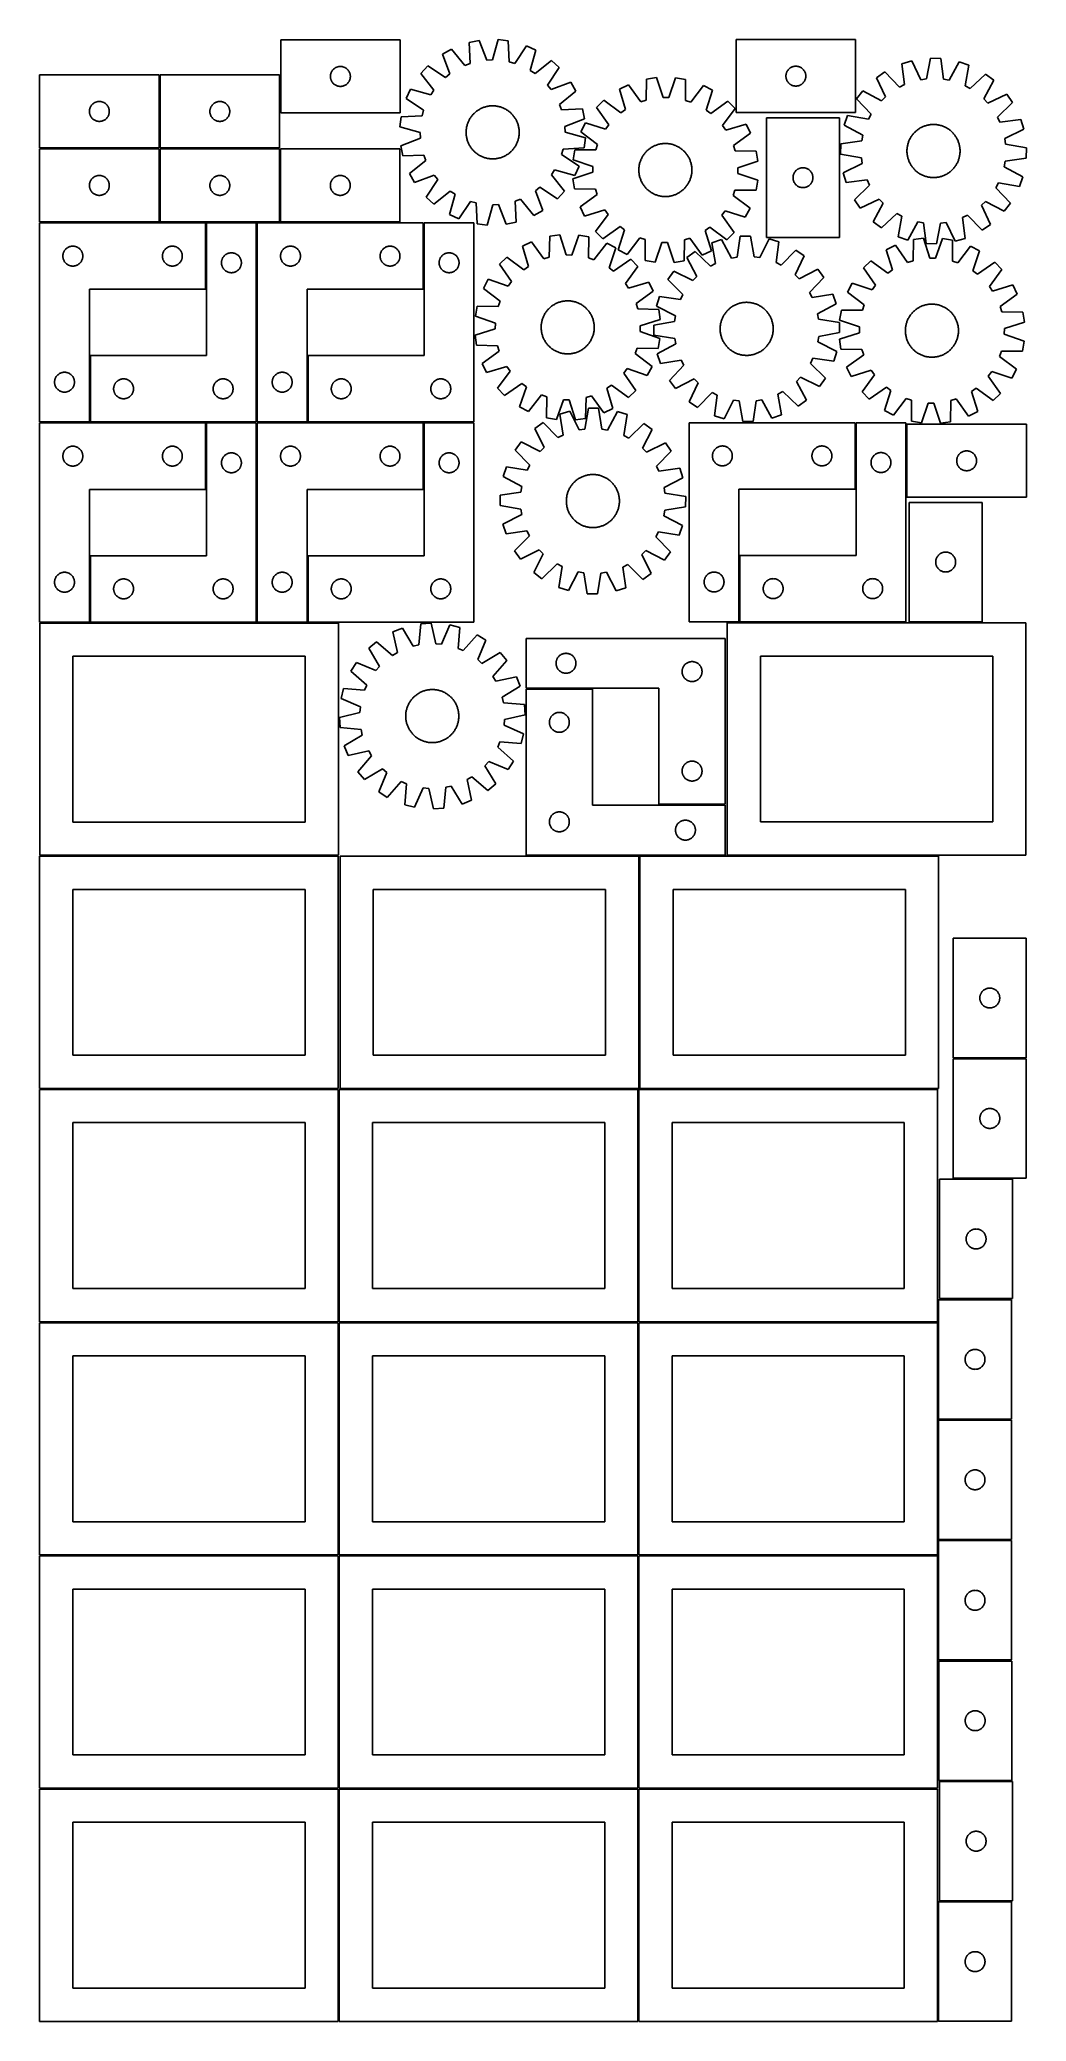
# Model space of a CAD drawing. Header units: millimetres. Extents: x 7 to 1493, y 7 to 2993.
import ezdxf

# ---------------------------------------------------------------- set-up
doc = ezdxf.new("R2010")
doc.units = ezdxf.units.MM
doc.layers.add('COMMON', color=5, linetype='CONTINUOUS', true_color=0x0000ff)
doc.layers.add('CUT', color=7, linetype='CONTINUOUS', true_color=0x000000)

msp = doc.modelspace()

# ---------------------------------------------------------------- linework, layer by layer
at = {"layer": 'COMMON'}
for p, q in [((257.274765, 2617.198273), (257.274765, 2717.198273)), ((585.299545, 2617.198273), (585.299545, 2717.198273)), ((82.274765, 2417.198273), (82.274765, 2517.198273)), ((410.299545, 2417.198273), (410.299545, 2517.198273)), ((257.274765, 2315.673371), (257.274765, 2415.673371)), ((585.299545, 2315.673371), (585.299545, 2415.673371)), ((1236.129976, 2416.036394), (1236.129976, 2316.036394)), ((82.274765, 2115.673371), (82.274765, 2215.673371)), ((410.299545, 2115.673371), (410.299545, 2215.673371)), ((1061.129976, 2216.036394), (1061.129976, 2116.036394)), ((739.724031, 2015.261733), (839.724031, 2015.261733)), ((939.724031, 1840.261733), (1039.724031, 1840.261733))]:
    msp.add_line(p, q, dxfattribs=at)
at = {"layer": 'CUT'}
for p, q in [((549.753266, 2993.001006), (369.753266, 2993.001006)), ((369.753266, 2993.001006), (369.753266, 2883.001006)), ((549.753266, 2883.001006), (549.753266, 2993.001006)), ((668.95854, 2992.246341), (653.879832, 2989.186422)), ((653.879832, 2989.186422), (655.07434, 2957.444527)), ((680.231737, 2962.549711), (668.95854, 2992.246341)), ((697.470846, 2993.47688), (688.798106, 2962.91942)), ((712.757117, 2991.727458), (697.470846, 2993.47688)), ((714.301801, 2960.000676), (712.757117, 2991.727458)), ((1236.121765, 2993.486358), (1056.121765, 2993.486358)), ((1056.121765, 2993.486358), (1056.121765, 2883.486358)), ((1236.121765, 2883.486358), (1236.121765, 2993.486358)), ((627.143275, 2979.205323), (613.748138, 2971.63559)), ((613.748138, 2971.63559), (624.692968, 2941.816377)), ((647.041485, 2954.445759), (627.143275, 2979.205323)), ((655.07434, 2957.444527), (647.041485, 2954.445759)), ((688.798106, 2962.91942), (680.231737, 2962.549711)), ((722.563149, 2957.705136), (714.301801, 2960.000676)), ((740.254189, 2984.086983), (722.563149, 2957.705136)), ((754.251695, 2977.699467), (740.254189, 2984.086983)), ((745.916662, 2947.04817), (754.251695, 2977.699467)), ((778.041928, 2961.935881), (753.06431, 2942.312085)), ((789.380496, 2951.535524), (778.041928, 2961.935881)), ((1320.688451, 2961.668289), (1305.953168, 2957.240877)), ((1305.953168, 2957.240877), (1310.048389, 2925.741609)), ((1334.632814, 2933.128325), (1320.688451, 2961.668289)), ((1348.968392, 2965.503746), (1343.12937, 2934.280668)), ((1364.350625, 2965.161011), (1348.968392, 2965.503746)), ((1368.793168, 2933.708848), (1364.350625, 2965.161011)), ((1392.431669, 2960.069765), (1377.229968, 2932.179211)), ((1406.955131, 2954.990434), (1392.431669, 2960.069765)), ((186.52475, 2940.248077), (6.52475, 2940.248077)), ((6.52475, 2940.248077), (6.52475, 2830.248077)), ((186.52475, 2830.248077), (186.52475, 2940.248077)), ((368.04953, 2940.248077), (188.04953, 2940.248077)), ((188.04953, 2940.248077), (188.04953, 2830.248077)), ((368.04953, 2830.248077), (368.04953, 2940.248077)), ((444.753266, 2938.001006), (444.773154, 2938.773188)), ((444.773154, 2937.228825), (444.753266, 2938.001006)), ((444.773154, 2938.773188), (444.832767, 2939.543321)), ((444.832767, 2936.458691), (444.773154, 2937.228825)), ((444.832767, 2939.543321), (444.931947, 2940.309365)), ((444.931947, 2935.692648), (444.832767, 2936.458691)), ((444.931947, 2940.309365), (445.07043, 2941.069287)), ((445.07043, 2934.932725), (444.931947, 2935.692648)), ((445.07043, 2941.069287), (445.24785, 2941.821073)), ((445.24785, 2934.18094), (445.07043, 2934.932725)), ((445.24785, 2941.821073), (445.463735, 2942.562729)), ((445.463735, 2933.439284), (445.24785, 2934.18094)), ((445.463735, 2942.562729), (445.717513, 2943.292288)), ((445.717513, 2932.709725), (445.463735, 2933.439284)), ((445.717513, 2943.292288), (446.008512, 2944.007815)), ((446.008512, 2931.994198), (445.717513, 2932.709725)), ((446.008512, 2944.007815), (446.335959, 2944.707413)), ((446.335959, 2931.2946), (446.008512, 2931.994198)), ((446.335959, 2944.707413), (446.698987, 2945.389227)), ((446.698987, 2930.612785), (446.335959, 2931.2946)), ((446.698987, 2945.389227), (447.096632, 2946.051449)), ((447.096632, 2929.950564), (446.698987, 2930.612785)), ((447.096632, 2946.051449), (447.527841, 2946.692323)), ((447.527841, 2929.30969), (447.096632, 2929.950564)), ((447.527841, 2946.692323), (447.991469, 2947.310149)), ((447.991469, 2928.691864), (447.527841, 2929.30969)), ((447.991469, 2947.310149), (448.486287, 2947.903288)), ((448.486287, 2928.098725), (447.991469, 2928.691864)), ((448.486287, 2947.903288), (449.010983, 2948.470169)), ((449.010983, 2927.531844), (448.486287, 2928.098725)), ((449.010983, 2948.470169), (449.564166, 2949.009287)), ((449.564166, 2926.992726), (449.010983, 2927.531844)), ((449.564166, 2949.009287), (450.144368, 2949.519213)), ((450.144368, 2949.519213), (450.750051, 2949.998595)), ((450.750051, 2949.998595), (451.37961, 2950.446162)), ((451.37961, 2950.446162), (452.031374, 2950.860726)), ((452.031374, 2950.860726), (452.703614, 2951.241188)), ((452.703614, 2951.241188), (453.39455, 2951.58654)), ((453.39455, 2951.58654), (454.102347, 2951.895866)), ((454.102347, 2951.895866), (454.82513, 2952.168345)), ((454.82513, 2952.168345), (455.560981, 2952.403255)), ((455.560981, 2952.403255), (456.307949, 2952.599972)), ((456.307949, 2952.599972), (457.064054, 2952.757976)), ((457.064054, 2952.757976), (457.82729, 2952.876847)), ((457.82729, 2952.876847), (458.595634, 2952.956269)), ((458.595634, 2952.956269), (459.367047, 2952.996033)), ((459.367047, 2952.996033), (460.139484, 2952.996033)), ((460.139484, 2952.996033), (460.910898, 2952.956269)), ((460.910898, 2952.956269), (461.679241, 2952.876847)), ((461.679241, 2952.876847), (462.442477, 2952.757976)), ((462.442477, 2952.757976), (463.198582, 2952.599972)), ((463.198582, 2952.599972), (463.94555, 2952.403255)), ((463.94555, 2952.403255), (464.681401, 2952.168345)), ((464.681401, 2952.168345), (465.404184, 2951.895866)), ((465.404184, 2951.895866), (466.111981, 2951.58654)), ((466.111981, 2951.58654), (466.802917, 2951.241188)), ((466.802917, 2951.241188), (467.475158, 2950.860726)), ((467.475158, 2950.860726), (468.126921, 2950.446162)), ((468.126921, 2950.446162), (468.75648, 2949.998595)), ((468.75648, 2949.998595), (469.362163, 2949.519213)), ((469.362163, 2949.519213), (469.942366, 2949.009287)), ((469.942366, 2949.009287), (470.495548, 2948.470169)), ((470.495548, 2927.531844), (469.942366, 2926.992726)), ((470.495548, 2948.470169), (471.020245, 2947.903288)), ((471.020245, 2928.098725), (470.495548, 2927.531844)), ((471.020245, 2947.903288), (471.515063, 2947.310149)), ((471.515063, 2928.691864), (471.020245, 2928.098725)), ((471.515063, 2947.310149), (471.978691, 2946.692323)), ((471.978691, 2929.30969), (471.515063, 2928.691864)), ((471.978691, 2946.692323), (472.409899, 2946.051449)), ((472.409899, 2929.950564), (471.978691, 2929.30969)), ((472.409899, 2946.051449), (472.807544, 2945.389227)), ((472.807544, 2930.612785), (472.409899, 2929.950564)), ((472.807544, 2945.389227), (473.170572, 2944.707413)), ((473.170572, 2931.2946), (472.807544, 2930.612785)), ((473.170572, 2944.707413), (473.498019, 2944.007815)), ((473.498019, 2931.994198), (473.170572, 2931.2946)), ((473.498019, 2944.007815), (473.789018, 2943.292288)), ((473.789018, 2932.709725), (473.498019, 2931.994198)), ((473.789018, 2943.292288), (474.042796, 2942.562729)), ((474.042796, 2933.439284), (473.789018, 2932.709725)), ((474.042796, 2942.562729), (474.258682, 2941.821073)), ((474.258682, 2934.18094), (474.042796, 2933.439284)), ((474.258682, 2941.821073), (474.436101, 2941.069287)), ((474.436101, 2934.932725), (474.258682, 2934.18094)), ((474.436101, 2941.069287), (474.574584, 2940.309365)), ((474.574584, 2935.692648), (474.436101, 2934.932725)), ((474.574584, 2940.309365), (474.673764, 2939.543321)), ((474.673764, 2936.458691), (474.574584, 2935.692648)), ((474.673764, 2939.543321), (474.733377, 2938.773188)), ((474.733377, 2937.228825), (474.673764, 2936.458691)), ((474.733377, 2938.773188), (474.753266, 2938.001006)), ((474.753266, 2938.001006), (474.733377, 2937.228825)), ((591.40449, 2953.88095), (581.004134, 2942.542382)), ((581.004134, 2942.542382), (600.627929, 2917.564763)), ((617.979939, 2936.482091), (591.40449, 2953.88095)), ((624.692968, 2941.816377), (617.979939, 2936.482091)), ((753.06431, 2942.312085), (745.916662, 2947.04817)), ((771.981637, 2924.960076), (789.380496, 2951.535524)), ((807.135136, 2929.191877), (777.315924, 2918.247047)), ((814.704869, 2915.79674), (807.135136, 2929.191877)), ((921.097615, 2934.073772), (920.665335, 2902.31235)), ((936.313217, 2936.357629), (921.097615, 2934.073772)), ((946.051125, 2906.12275), (936.313217, 2936.357629)), ((964.85113, 2936.126691), (954.625188, 2906.053366)), ((980.027779, 2933.596889), (964.85113, 2936.126691)), ((979.945988, 2901.832631), (980.027779, 2933.596889)), ((1131.121765, 2938.486358), (1131.141654, 2939.258539)), ((1131.141654, 2937.714177), (1131.121765, 2938.486358)), ((1131.141654, 2939.258539), (1131.201267, 2940.028673)), ((1131.201267, 2936.944043), (1131.141654, 2937.714177)), ((1131.201267, 2940.028673), (1131.300447, 2940.794717)), ((1131.300447, 2936.177999), (1131.201267, 2936.944043)), ((1131.300447, 2940.794717), (1131.43893, 2941.554639)), ((1131.43893, 2935.418077), (1131.300447, 2936.177999)), ((1131.43893, 2941.554639), (1131.61635, 2942.306425)), ((1131.61635, 2934.666291), (1131.43893, 2935.418077)), ((1131.61635, 2942.306425), (1131.832235, 2943.04808)), ((1131.832235, 2933.924635), (1131.61635, 2934.666291)), ((1131.832235, 2943.04808), (1132.086013, 2943.777639)), ((1132.086013, 2933.195077), (1131.832235, 2933.924635)), ((1132.086013, 2943.777639), (1132.377012, 2944.493167)), ((1132.377012, 2932.479549), (1132.086013, 2933.195077)), ((1132.377012, 2944.493167), (1132.704459, 2945.192765)), ((1132.704459, 2931.779951), (1132.377012, 2932.479549)), ((1132.704459, 2945.192765), (1133.067487, 2945.874579)), ((1133.067487, 2931.098137), (1132.704459, 2931.779951)), ((1133.067487, 2945.874579), (1133.465132, 2946.536801)), ((1133.465132, 2930.435915), (1133.067487, 2931.098137)), ((1133.465132, 2946.536801), (1133.89634, 2947.177674)), ((1133.89634, 2929.795042), (1133.465132, 2930.435915)), ((1133.89634, 2947.177674), (1134.359968, 2947.7955)), ((1134.359968, 2929.177216), (1133.89634, 2929.795042)), ((1134.359968, 2947.7955), (1134.854786, 2948.38864)), ((1134.854786, 2928.584076), (1134.359968, 2929.177216)), ((1134.854786, 2948.38864), (1135.379483, 2948.95552)), ((1135.379483, 2928.017196), (1134.854786, 2928.584076)), ((1135.379483, 2948.95552), (1135.932665, 2949.494638)), ((1135.932665, 2927.478077), (1135.379483, 2928.017196)), ((1135.932665, 2949.494638), (1136.512868, 2950.004565)), ((1136.512868, 2926.968151), (1135.932665, 2927.478077)), ((1136.512868, 2950.004565), (1137.118551, 2950.483947)), ((1137.118551, 2950.483947), (1137.74811, 2950.931513)), ((1137.74811, 2950.931513), (1138.399873, 2951.346077)), ((1138.399873, 2951.346077), (1139.072114, 2951.72654)), ((1139.072114, 2951.72654), (1139.76305, 2952.071892)), ((1139.76305, 2952.071892), (1140.470847, 2952.381218)), ((1140.470847, 2952.381218), (1141.19363, 2952.653696)), ((1141.19363, 2952.653696), (1141.929481, 2952.888606)), ((1141.929481, 2952.888606), (1142.676449, 2953.085324)), ((1142.676449, 2953.085324), (1143.432554, 2953.243327)), ((1143.432554, 2953.243327), (1144.19579, 2953.362198)), ((1144.19579, 2953.362198), (1144.964133, 2953.441621)), ((1144.964133, 2953.441621), (1145.735547, 2953.481385)), ((1145.735547, 2953.481385), (1146.507984, 2953.481385)), ((1146.507984, 2953.481385), (1147.279397, 2953.441621)), ((1147.279397, 2953.441621), (1148.047741, 2953.362198)), ((1148.047741, 2953.362198), (1148.810977, 2953.243327)), ((1148.810977, 2953.243327), (1149.567082, 2953.085324)), ((1149.567082, 2953.085324), (1150.31405, 2952.888606)), ((1150.31405, 2952.888606), (1151.049901, 2952.653696)), ((1151.049901, 2952.653696), (1151.772684, 2952.381218)), ((1151.772684, 2952.381218), (1152.480481, 2952.071892)), ((1152.480481, 2952.071892), (1153.171417, 2951.72654)), ((1153.171417, 2951.72654), (1153.843657, 2951.346077)), ((1153.843657, 2951.346077), (1154.495421, 2950.931513)), ((1154.495421, 2950.931513), (1155.12498, 2950.483947)), ((1155.12498, 2950.483947), (1155.730663, 2950.004565)), ((1155.730663, 2950.004565), (1156.310865, 2949.494638)), ((1156.310865, 2927.478077), (1155.730663, 2926.968151)), ((1156.310865, 2949.494638), (1156.864048, 2948.95552)), ((1156.864048, 2928.017196), (1156.310865, 2927.478077)), ((1156.864048, 2948.95552), (1157.388744, 2948.38864)), ((1157.388744, 2928.584076), (1156.864048, 2928.017196)), ((1157.388744, 2948.38864), (1157.883562, 2947.7955)), ((1157.883562, 2929.177216), (1157.388744, 2928.584076)), ((1157.883562, 2947.7955), (1158.34719, 2947.177674)), ((1158.34719, 2929.795042), (1157.883562, 2929.177216)), ((1158.34719, 2947.177674), (1158.778399, 2946.536801)), ((1158.778399, 2930.435915), (1158.34719, 2929.795042)), ((1158.778399, 2946.536801), (1159.176044, 2945.874579)), ((1159.176044, 2931.098137), (1158.778399, 2930.435915)), ((1159.176044, 2945.874579), (1159.539072, 2945.192765)), ((1159.539072, 2931.779951), (1159.176044, 2931.098137)), ((1159.539072, 2945.192765), (1159.866519, 2944.493167)), ((1159.866519, 2932.479549), (1159.539072, 2931.779951)), ((1159.866519, 2944.493167), (1160.157518, 2943.777639)), ((1160.157518, 2933.195077), (1159.866519, 2932.479549)), ((1160.157518, 2943.777639), (1160.411296, 2943.04808)), ((1160.411296, 2933.924635), (1160.157518, 2933.195077)), ((1160.411296, 2943.04808), (1160.627181, 2942.306425)), ((1160.627181, 2934.666291), (1160.411296, 2933.924635)), ((1160.627181, 2942.306425), (1160.804601, 2941.554639)), ((1160.804601, 2935.418077), (1160.627181, 2934.666291)), ((1160.804601, 2941.554639), (1160.943084, 2940.794717)), ((1160.943084, 2936.177999), (1160.804601, 2935.418077)), ((1160.943084, 2940.794717), (1161.042264, 2940.028673)), ((1161.042264, 2936.944043), (1160.943084, 2936.177999)), ((1161.042264, 2940.028673), (1161.101877, 2939.258539)), ((1161.101877, 2937.714177), (1161.042264, 2936.944043)), ((1161.101877, 2939.258539), (1161.121765, 2938.486358)), ((1161.121765, 2938.486358), (1161.101877, 2937.714177)), ((1280.242566, 2944.854158), (1267.596624, 2936.089986)), ((1267.596624, 2936.089986), (1281.225221, 2907.397895)), ((1302.323777, 2922.020085), (1280.242566, 2944.854158)), ((1343.12937, 2934.280668), (1334.632814, 2933.128325)), ((1377.229968, 2932.179211), (1368.793168, 2933.708848)), ((1401.460988, 2923.704828), (1406.955131, 2954.990434)), ((1432.088509, 2941.470851), (1409.012177, 2919.642942)), ((1429.438518, 2904.095528), (1444.331543, 2932.152124)), ((1444.331543, 2932.152124), (1432.088509, 2941.470851)), ((87.521536, 2897.245665), (88.151094, 2897.693232)), ((88.151094, 2897.693232), (88.802858, 2898.107796)), ((88.802858, 2898.107796), (89.475099, 2898.488259)), ((89.475099, 2898.488259), (90.166034, 2898.833611)), ((90.166034, 2898.833611), (90.873832, 2899.142936)), ((90.873832, 2899.142936), (91.596614, 2899.415415)), ((91.596614, 2899.415415), (92.332465, 2899.650325)), ((92.332465, 2899.650325), (93.079434, 2899.847042)), ((93.079434, 2899.847042), (93.835539, 2900.005046)), ((93.835539, 2900.005046), (94.598775, 2900.123917)), ((94.598775, 2900.123917), (95.367118, 2900.20334)), ((95.367118, 2900.20334), (96.138531, 2900.243104)), ((96.138531, 2900.243104), (96.910969, 2900.243104)), ((96.910969, 2900.243104), (97.682382, 2900.20334)), ((97.682382, 2900.20334), (98.450725, 2900.123917)), ((98.450725, 2900.123917), (99.213961, 2900.005046)), ((99.213961, 2900.005046), (99.970066, 2899.847042)), ((99.970066, 2899.847042), (100.717035, 2899.650325)), ((100.717035, 2899.650325), (101.452886, 2899.415415)), ((101.452886, 2899.415415), (102.175668, 2899.142936)), ((102.175668, 2899.142936), (102.883466, 2898.833611)), ((102.883466, 2898.833611), (103.574401, 2898.488259)), ((103.574401, 2898.488259), (104.246642, 2898.107796)), ((104.246642, 2898.107796), (104.898406, 2897.693232)), ((104.898406, 2897.693232), (105.527964, 2897.245665)), ((269.046316, 2897.245665), (269.675874, 2897.693232)), ((269.675874, 2897.693232), (270.327638, 2898.107796)), ((270.327638, 2898.107796), (270.999879, 2898.488259)), ((270.999879, 2898.488259), (271.690814, 2898.833611)), ((271.690814, 2898.833611), (272.398612, 2899.142936)), ((272.398612, 2899.142936), (273.121395, 2899.415415)), ((273.121395, 2899.415415), (273.857246, 2899.650325)), ((273.857246, 2899.650325), (274.604214, 2899.847042)), ((274.604214, 2899.847042), (275.360319, 2900.005046)), ((275.360319, 2900.005046), (276.123555, 2900.123917)), ((276.123555, 2900.123917), (276.891898, 2900.20334)), ((276.891898, 2900.20334), (277.663312, 2900.243104)), ((277.663312, 2900.243104), (278.435749, 2900.243104)), ((278.435749, 2900.243104), (279.207162, 2900.20334)), ((279.207162, 2900.20334), (279.975506, 2900.123917)), ((279.975506, 2900.123917), (280.738742, 2900.005046)), ((280.738742, 2900.005046), (281.494846, 2899.847042)), ((281.494846, 2899.847042), (282.241815, 2899.650325)), ((282.241815, 2899.650325), (282.977666, 2899.415415)), ((282.977666, 2899.415415), (283.700449, 2899.142936)), ((283.700449, 2899.142936), (284.408246, 2898.833611)), ((284.408246, 2898.833611), (285.099181, 2898.488259)), ((285.099181, 2898.488259), (285.771422, 2898.107796)), ((285.771422, 2898.107796), (286.423186, 2897.693232)), ((286.423186, 2897.693232), (287.052744, 2897.245665)), ((450.144368, 2926.4828), (449.564166, 2926.992726)), ((450.750051, 2926.003418), (450.144368, 2926.4828)), ((451.37961, 2925.555851), (450.750051, 2926.003418)), ((452.031374, 2925.141287), (451.37961, 2925.555851)), ((452.703614, 2924.760824), (452.031374, 2925.141287)), ((453.39455, 2924.415472), (452.703614, 2924.760824)), ((454.102347, 2924.106147), (453.39455, 2924.415472)), ((454.82513, 2923.833668), (454.102347, 2924.106147)), ((455.560981, 2923.598758), (454.82513, 2923.833668)), ((456.307949, 2923.402041), (455.560981, 2923.598758)), ((457.064054, 2923.244037), (456.307949, 2923.402041)), ((457.82729, 2923.125166), (457.064054, 2923.244037)), ((458.595634, 2923.045744), (457.82729, 2923.125166)), ((459.367047, 2923.005979), (458.595634, 2923.045744)), ((460.139484, 2923.005979), (459.367047, 2923.005979)), ((460.910898, 2923.045744), (460.139484, 2923.005979)), ((461.679241, 2923.125166), (460.910898, 2923.045744)), ((462.442477, 2923.244037), (461.679241, 2923.125166)), ((463.198582, 2923.402041), (462.442477, 2923.244037)), ((463.94555, 2923.598758), (463.198582, 2923.402041)), ((464.681401, 2923.833668), (463.94555, 2923.598758)), ((465.404184, 2924.106147), (464.681401, 2923.833668)), ((466.111981, 2924.415472), (465.404184, 2924.106147)), ((466.802917, 2924.760824), (466.111981, 2924.415472)), ((467.475158, 2925.141287), (466.802917, 2924.760824)), ((468.126921, 2925.555851), (467.475158, 2925.141287)), ((468.75648, 2926.003418), (468.126921, 2925.555851)), ((469.362163, 2926.4828), (468.75648, 2926.003418)), ((469.942366, 2926.992726), (469.362163, 2926.4828)), ((565.240548, 2918.752149), (558.853032, 2904.754642)), ((558.853032, 2904.754642), (585.234879, 2887.063602)), ((595.891845, 2910.417116), (565.240548, 2918.752149)), ((600.627929, 2917.564763), (595.891845, 2910.417116)), ((777.315924, 2918.247047), (771.981637, 2924.960076)), ((789.945306, 2895.89853), (814.704869, 2915.79674)), ((856.896538, 2902.013418), (845.929275, 2891.222232)), ((882.546287, 2883.276686), (856.896538, 2902.013418)), ((893.885083, 2925.474707), (880.119937, 2918.60075)), ((880.119937, 2918.60075), (889.523632, 2888.260261)), ((912.489475, 2899.728807), (893.885083, 2925.474707)), ((920.665335, 2902.31235), (912.489475, 2899.728807)), ((954.625188, 2906.053366), (946.051125, 2906.12275)), ((988.078966, 2899.117112), (979.945988, 2901.832631)), ((1007.097583, 2924.558553), (988.078966, 2899.117112)), ((1020.749681, 2917.462726), (1007.097583, 2924.558553)), ((1010.856198, 2887.278397), (1020.749681, 2917.462726)), ((1043.701596, 2900.501728), (1017.751978, 2882.182556)), ((1054.492782, 2889.534466), (1043.701596, 2900.501728)), ((1137.118551, 2926.488769), (1136.512868, 2926.968151)), ((1137.74811, 2926.041203), (1137.118551, 2926.488769)), ((1138.399873, 2925.626639), (1137.74811, 2926.041203)), ((1139.072114, 2925.246176), (1138.399873, 2925.626639)), ((1139.76305, 2924.900824), (1139.072114, 2925.246176)), ((1140.470847, 2924.591498), (1139.76305, 2924.900824)), ((1141.19363, 2924.31902), (1140.470847, 2924.591498)), ((1141.929481, 2924.08411), (1141.19363, 2924.31902)), ((1142.676449, 2923.887392), (1141.929481, 2924.08411)), ((1143.432554, 2923.729389), (1142.676449, 2923.887392)), ((1144.19579, 2923.610518), (1143.432554, 2923.729389)), ((1144.964133, 2923.531095), (1144.19579, 2923.610518)), ((1145.735547, 2923.491331), (1144.964133, 2923.531095)), ((1146.507984, 2923.491331), (1145.735547, 2923.491331)), ((1147.279397, 2923.531095), (1146.507984, 2923.491331)), ((1148.047741, 2923.610518), (1147.279397, 2923.531095)), ((1148.810977, 2923.729389), (1148.047741, 2923.610518)), ((1149.567082, 2923.887392), (1148.810977, 2923.729389)), ((1150.31405, 2924.08411), (1149.567082, 2923.887392)), ((1151.049901, 2924.31902), (1150.31405, 2924.08411)), ((1151.772684, 2924.591498), (1151.049901, 2924.31902)), ((1152.480481, 2924.900824), (1151.772684, 2924.591498)), ((1153.171417, 2925.246176), (1152.480481, 2924.900824)), ((1153.843657, 2925.626639), (1153.171417, 2925.246176)), ((1154.495421, 2926.041203), (1153.843657, 2925.626639)), ((1155.12498, 2926.488769), (1154.495421, 2926.041203)), ((1155.730663, 2926.968151), (1155.12498, 2926.488769)), ((1246.972096, 2916.364504), (1237.653369, 2904.121471)), ((1237.653369, 2904.121471), (1259.481278, 2881.045138)), ((1275.028692, 2901.47148), (1246.972096, 2916.364504)), ((1281.225221, 2907.397895), (1275.028692, 2901.47148)), ((1310.048389, 2925.741609), (1302.323777, 2922.020085)), ((1409.012177, 2919.642942), (1401.460988, 2923.704828)), ((1435.364934, 2897.898999), (1429.438518, 2904.095528)), ((1464.057025, 2911.527596), (1435.364934, 2897.898999)), ((1449.987124, 2876.800443), (1472.821197, 2898.881654)), ((1472.821197, 2898.881654), (1464.057025, 2911.527596)), ((81.52475, 2885.248077), (81.544639, 2886.020258)), ((81.544639, 2884.475895), (81.52475, 2885.248077)), ((81.544639, 2886.020258), (81.604252, 2886.790392)), ((81.604252, 2883.705762), (81.544639, 2884.475895)), ((81.604252, 2886.790392), (81.703432, 2887.556435)), ((81.703432, 2882.939718), (81.604252, 2883.705762)), ((81.703432, 2887.556435), (81.841915, 2888.316358)), ((81.841915, 2882.179796), (81.703432, 2882.939718)), ((81.841915, 2888.316358), (82.019334, 2889.068144)), ((82.019334, 2881.42801), (81.841915, 2882.179796)), ((82.019334, 2889.068144), (82.235219, 2889.809799)), ((82.235219, 2880.686354), (82.019334, 2881.42801)), ((82.235219, 2889.809799), (82.488998, 2890.539358)), ((82.488998, 2879.956795), (82.235219, 2880.686354)), ((82.488998, 2890.539358), (82.779996, 2891.254885)), ((82.779996, 2879.241268), (82.488998, 2879.956795)), ((82.779996, 2891.254885), (83.107444, 2891.954484)), ((83.107444, 2878.54167), (82.779996, 2879.241268)), ((83.107444, 2891.954484), (83.470471, 2892.636298)), ((83.470471, 2877.859856), (83.107444, 2878.54167)), ((83.470471, 2892.636298), (83.868117, 2893.29852)), ((83.868117, 2877.197634), (83.470471, 2877.859856)), ((83.868117, 2893.29852), (84.299325, 2893.939393)), ((84.299325, 2876.55676), (83.868117, 2877.197634)), ((84.299325, 2893.939393), (84.762953, 2894.557219)), ((84.762953, 2875.938934), (84.299325, 2876.55676)), ((84.762953, 2894.557219), (85.257771, 2895.150359)), ((85.257771, 2875.345795), (84.762953, 2875.938934)), ((85.257771, 2895.150359), (85.782467, 2895.717239)), ((85.782467, 2874.778914), (85.257771, 2875.345795)), ((85.782467, 2895.717239), (86.33565, 2896.256357)), ((86.33565, 2874.239796), (85.782467, 2874.778914)), ((86.33565, 2896.256357), (86.915852, 2896.766283)), ((86.915852, 2873.72987), (86.33565, 2874.239796)), ((86.915852, 2896.766283), (87.521536, 2897.245665)), ((87.521536, 2873.250488), (86.915852, 2873.72987)), ((88.151094, 2872.802922), (87.521536, 2873.250488)), ((88.802858, 2872.388357), (88.151094, 2872.802922)), ((89.475099, 2872.007895), (88.802858, 2872.388357)), ((90.166034, 2871.662543), (89.475099, 2872.007895)), ((90.873832, 2871.353217), (90.166034, 2871.662543)), ((91.596614, 2871.080738), (90.873832, 2871.353217)), ((92.332465, 2870.845829), (91.596614, 2871.080738)), ((93.079434, 2870.649111), (92.332465, 2870.845829)), ((93.835539, 2870.491107), (93.079434, 2870.649111)), ((94.598775, 2870.372237), (93.835539, 2870.491107)), ((95.367118, 2870.292814), (94.598775, 2870.372237)), ((96.138531, 2870.25305), (95.367118, 2870.292814)), ((96.910969, 2870.25305), (96.138531, 2870.25305)), ((97.682382, 2870.292814), (96.910969, 2870.25305)), ((98.450725, 2870.372237), (97.682382, 2870.292814)), ((99.213961, 2870.491107), (98.450725, 2870.372237)), ((99.970066, 2870.649111), (99.213961, 2870.491107)), ((100.717035, 2870.845829), (99.970066, 2870.649111)), ((101.452886, 2871.080738), (100.717035, 2870.845829)), ((102.175668, 2871.353217), (101.452886, 2871.080738)), ((102.883466, 2871.662543), (102.175668, 2871.353217)), ((103.574401, 2872.007895), (102.883466, 2871.662543)), ((104.246642, 2872.388357), (103.574401, 2872.007895)), ((104.898406, 2872.802922), (104.246642, 2872.388357)), ((105.527964, 2873.250488), (104.898406, 2872.802922)), ((105.527964, 2897.245665), (106.133648, 2896.766283)), ((106.133648, 2873.72987), (105.527964, 2873.250488)), ((106.133648, 2896.766283), (106.71385, 2896.256357)), ((106.71385, 2874.239796), (106.133648, 2873.72987)), ((106.71385, 2896.256357), (107.267033, 2895.717239)), ((107.267033, 2874.778914), (106.71385, 2874.239796)), ((107.267033, 2895.717239), (107.791729, 2895.150359)), ((107.791729, 2875.345795), (107.267033, 2874.778914)), ((107.791729, 2895.150359), (108.286547, 2894.557219)), ((108.286547, 2875.938934), (107.791729, 2875.345795)), ((108.286547, 2894.557219), (108.750175, 2893.939393)), ((108.750175, 2876.55676), (108.286547, 2875.938934)), ((108.750175, 2893.939393), (109.181383, 2893.29852)), ((109.181383, 2877.197634), (108.750175, 2876.55676)), ((109.181383, 2893.29852), (109.579029, 2892.636298)), ((109.579029, 2877.859856), (109.181383, 2877.197634)), ((109.579029, 2892.636298), (109.942056, 2891.954484)), ((109.942056, 2878.54167), (109.579029, 2877.859856)), ((109.942056, 2891.954484), (110.269504, 2891.254885)), ((110.269504, 2879.241268), (109.942056, 2878.54167)), ((110.269504, 2891.254885), (110.560502, 2890.539358)), ((110.560502, 2879.956795), (110.269504, 2879.241268)), ((110.560502, 2890.539358), (110.814281, 2889.809799)), ((110.814281, 2880.686354), (110.560502, 2879.956795)), ((110.814281, 2889.809799), (111.030166, 2889.068144)), ((111.030166, 2881.42801), (110.814281, 2880.686354)), ((111.030166, 2889.068144), (111.207585, 2888.316358)), ((111.207585, 2882.179796), (111.030166, 2881.42801)), ((111.207585, 2888.316358), (111.346068, 2887.556435)), ((111.346068, 2882.939718), (111.207585, 2882.179796)), ((111.346068, 2887.556435), (111.445248, 2886.790392)), ((111.445248, 2883.705762), (111.346068, 2882.939718)), ((111.445248, 2886.790392), (111.504861, 2886.020258)), ((111.504861, 2884.475895), (111.445248, 2883.705762)), ((111.504861, 2886.020258), (111.52475, 2885.248077)), ((111.52475, 2885.248077), (111.504861, 2884.475895)), ((263.04953, 2885.248077), (263.069419, 2886.020258)), ((263.069419, 2884.475895), (263.04953, 2885.248077)), ((263.069419, 2886.020258), (263.129032, 2886.790392)), ((263.129032, 2883.705762), (263.069419, 2884.475895)), ((263.129032, 2886.790392), (263.228212, 2887.556435)), ((263.228212, 2882.939718), (263.129032, 2883.705762)), ((263.228212, 2887.556435), (263.366695, 2888.316358)), ((263.366695, 2882.179796), (263.228212, 2882.939718)), ((263.366695, 2888.316358), (263.544114, 2889.068144)), ((263.544114, 2881.42801), (263.366695, 2882.179796)), ((263.544114, 2889.068144), (263.76, 2889.809799)), ((263.76, 2880.686354), (263.544114, 2881.42801)), ((263.76, 2889.809799), (264.013778, 2890.539358)), ((264.013778, 2879.956795), (263.76, 2880.686354)), ((264.013778, 2890.539358), (264.304777, 2891.254885)), ((264.304777, 2879.241268), (264.013778, 2879.956795)), ((264.304777, 2891.254885), (264.632224, 2891.954484)), ((264.632224, 2878.54167), (264.304777, 2879.241268)), ((264.632224, 2891.954484), (264.995252, 2892.636298)), ((264.995252, 2877.859856), (264.632224, 2878.54167)), ((264.995252, 2892.636298), (265.392897, 2893.29852)), ((265.392897, 2877.197634), (264.995252, 2877.859856)), ((265.392897, 2893.29852), (265.824105, 2893.939393)), ((265.824105, 2876.55676), (265.392897, 2877.197634)), ((265.824105, 2893.939393), (266.287733, 2894.557219)), ((266.287733, 2875.938934), (265.824105, 2876.55676)), ((266.287733, 2894.557219), (266.782551, 2895.150359)), ((266.782551, 2875.345795), (266.287733, 2875.938934)), ((266.782551, 2895.150359), (267.307247, 2895.717239)), ((267.307247, 2874.778914), (266.782551, 2875.345795)), ((267.307247, 2895.717239), (267.86043, 2896.256357)), ((267.86043, 2874.239796), (267.307247, 2874.778914)), ((267.86043, 2896.256357), (268.440633, 2896.766283)), ((268.440633, 2873.72987), (267.86043, 2874.239796)), ((268.440633, 2896.766283), (269.046316, 2897.245665)), ((269.046316, 2873.250488), (268.440633, 2873.72987)), ((269.675874, 2872.802922), (269.046316, 2873.250488)), ((270.327638, 2872.388357), (269.675874, 2872.802922)), ((270.999879, 2872.007895), (270.327638, 2872.388357)), ((271.690814, 2871.662543), (270.999879, 2872.007895)), ((272.398612, 2871.353217), (271.690814, 2871.662543)), ((273.121395, 2871.080738), (272.398612, 2871.353217)), ((273.857246, 2870.845829), (273.121395, 2871.080738)), ((274.604214, 2870.649111), (273.857246, 2870.845829)), ((275.360319, 2870.491107), (274.604214, 2870.649111)), ((276.123555, 2870.372237), (275.360319, 2870.491107)), ((276.891898, 2870.292814), (276.123555, 2870.372237)), ((277.663312, 2870.25305), (276.891898, 2870.292814)), ((278.435749, 2870.25305), (277.663312, 2870.25305)), ((279.207162, 2870.292814), (278.435749, 2870.25305)), ((279.975506, 2870.372237), (279.207162, 2870.292814)), ((280.738742, 2870.491107), (279.975506, 2870.372237)), ((281.494846, 2870.649111), (280.738742, 2870.491107)), ((282.241815, 2870.845829), (281.494846, 2870.649111)), ((282.977666, 2871.080738), (282.241815, 2870.845829)), ((283.700449, 2871.353217), (282.977666, 2871.080738)), ((284.408246, 2871.662543), (283.700449, 2871.353217)), ((285.099181, 2872.007895), (284.408246, 2871.662543)), ((285.771422, 2872.388357), (285.099181, 2872.007895)), ((286.423186, 2872.802922), (285.771422, 2872.388357)), ((287.052744, 2873.250488), (286.423186, 2872.802922)), ((287.052744, 2897.245665), (287.658428, 2896.766283)), ((287.658428, 2873.72987), (287.052744, 2873.250488)), ((287.658428, 2896.766283), (288.23863, 2896.256357)), ((288.23863, 2874.239796), (287.658428, 2873.72987)), ((288.23863, 2896.256357), (288.791813, 2895.717239)), ((288.791813, 2874.778914), (288.23863, 2874.239796)), ((288.791813, 2895.717239), (289.316509, 2895.150359)), ((289.316509, 2875.345795), (288.791813, 2874.778914)), ((289.316509, 2895.150359), (289.811327, 2894.557219)), ((289.811327, 2875.938934), (289.316509, 2875.345795)), ((289.811327, 2894.557219), (290.274955, 2893.939393)), ((290.274955, 2876.55676), (289.811327, 2875.938934)), ((290.274955, 2893.939393), (290.706164, 2893.29852)), ((290.706164, 2877.197634), (290.274955, 2876.55676)), ((290.706164, 2893.29852), (291.103809, 2892.636298)), ((291.103809, 2877.859856), (290.706164, 2877.197634)), ((291.103809, 2892.636298), (291.466837, 2891.954484)), ((291.466837, 2878.54167), (291.103809, 2877.859856)), ((291.466837, 2891.954484), (291.794284, 2891.254885)), ((291.794284, 2879.241268), (291.466837, 2878.54167)), ((291.794284, 2891.254885), (292.085283, 2890.539358)), ((292.085283, 2879.956795), (291.794284, 2879.241268)), ((292.085283, 2890.539358), (292.339061, 2889.809799)), ((292.339061, 2880.686354), (292.085283, 2879.956795)), ((292.339061, 2889.809799), (292.554946, 2889.068144)), ((292.554946, 2881.42801), (292.339061, 2880.686354)), ((292.554946, 2889.068144), (292.732366, 2888.316358)), ((292.732366, 2882.179796), (292.554946, 2881.42801)), ((292.732366, 2888.316358), (292.870849, 2887.556435)), ((292.870849, 2882.939718), (292.732366, 2882.179796)), ((292.870849, 2887.556435), (292.970028, 2886.790392)), ((292.970028, 2883.705762), (292.870849, 2882.939718)), ((292.970028, 2886.790392), (293.029642, 2886.020258)), ((293.029642, 2884.475895), (292.970028, 2883.705762)), ((293.029642, 2886.020258), (293.04953, 2885.248077)), ((293.04953, 2885.248077), (293.029642, 2884.475895)), ((369.753266, 2883.001006), (549.753266, 2883.001006)), ((551.212557, 2877.257571), (549.463135, 2861.9713)), ((582.939339, 2878.802254), (551.212557, 2877.257571)), ((585.234879, 2887.063602), (582.939339, 2878.802254)), ((651.326616, 2866.530703), (651.747701, 2867.714634)), ((651.747701, 2867.714634), (652.205766, 2868.884755)), ((652.205766, 2868.884755), (652.700359, 2870.039911)), ((652.700359, 2870.039911), (653.230993, 2871.178961)), ((653.230993, 2871.178961), (653.797143, 2872.300781)), ((653.797143, 2872.300781), (654.398251, 2873.404265)), ((654.398251, 2873.404265), (655.033723, 2874.488323)), ((655.033723, 2874.488323), (655.702934, 2875.551885)), ((655.702934, 2875.551885), (656.405221, 2876.593902)), ((656.405221, 2876.593902), (657.139892, 2877.613345)), ((657.139892, 2877.613345), (657.906222, 2878.609209)), ((657.906222, 2878.609209), (658.703455, 2879.580511)), ((658.703455, 2879.580511), (659.530804, 2880.526291)), ((659.530804, 2880.526291), (660.387452, 2881.445617)), ((660.387452, 2881.445617), (661.272555, 2882.337582)), ((661.272555, 2882.337582), (662.185238, 2883.201304)), ((662.185238, 2883.201304), (663.1246, 2884.035933)), ((663.1246, 2884.035933), (664.089716, 2884.840643)), ((664.089716, 2884.840643), (665.079632, 2885.614642)), ((665.079632, 2885.614642), (666.093371, 2886.357164)), ((666.093371, 2886.357164), (667.129933, 2887.067478)), ((667.129933, 2887.067478), (668.188295, 2887.744882)), ((668.188295, 2887.744882), (669.267413, 2888.388707)), ((669.267413, 2888.388707), (670.366222, 2888.99832)), ((670.366222, 2888.99832), (671.483636, 2889.573117)), ((671.483636, 2889.573117), (672.618554, 2890.112531)), ((672.618554, 2890.112531), (673.769855, 2890.616031)), ((673.769855, 2890.616031), (674.936404, 2891.083119)), ((674.936404, 2891.083119), (676.117049, 2891.513334)), ((676.117049, 2891.513334), (677.310624, 2891.906252)), ((677.310624, 2891.906252), (678.515952, 2892.261486)), ((678.515952, 2892.261486), (679.731844, 2892.578683)), ((679.731844, 2892.578683), (680.957099, 2892.857532)), ((680.957099, 2892.857532), (682.190508, 2893.097757)), ((682.190508, 2893.097757), (683.430855, 2893.299122)), ((683.430855, 2893.299122), (684.676914, 2893.461427)), ((684.676914, 2893.461427), (685.927457, 2893.584512)), ((685.927457, 2893.584512), (687.181249, 2893.668255)), ((687.181249, 2893.668255), (688.437052, 2893.712575)), ((688.437052, 2893.712575), (689.693628, 2893.717428)), ((689.693628, 2893.717428), (690.949737, 2893.682807)), ((690.949737, 2893.682807), (692.204138, 2893.608749)), ((692.204138, 2893.608749), (693.455594, 2893.495326)), ((693.455594, 2893.495326), (694.702869, 2893.342649)), ((694.702869, 2893.342649), (695.944734, 2893.15087)), ((695.944734, 2893.15087), (697.179962, 2892.920177)), ((697.179962, 2892.920177), (698.407334, 2892.650799)), ((698.407334, 2892.650799), (699.625639, 2892.343001)), ((699.625639, 2892.343001), (700.833675, 2891.997087)), ((700.833675, 2891.997087), (702.030249, 2891.613399)), ((702.030249, 2891.613399), (703.214181, 2891.192314)), ((703.214181, 2891.192314), (704.384302, 2890.734249)), ((704.384302, 2890.734249), (705.539457, 2890.239656)), ((705.539457, 2890.239656), (706.678507, 2889.709022)), ((706.678507, 2889.709022), (707.800328, 2889.142872)), ((707.800328, 2889.142872), (708.903811, 2888.541764)), ((708.903811, 2888.541764), (709.987869, 2887.906291)), ((709.987869, 2887.906291), (711.051431, 2887.237081)), ((711.051431, 2887.237081), (712.093448, 2886.534794)), ((712.093448, 2886.534794), (713.112892, 2885.800123)), ((713.112892, 2885.800123), (714.108755, 2885.033793)), ((714.108755, 2885.033793), (715.080057, 2884.23656)), ((715.080057, 2884.23656), (716.025837, 2883.409211)), ((716.025837, 2883.409211), (716.945163, 2882.552562)), ((716.945163, 2882.552562), (717.837128, 2881.66746)), ((717.837128, 2881.66746), (718.700851, 2880.754777)), ((718.700851, 2880.754777), (719.535479, 2879.815414)), ((719.535479, 2879.815414), (720.340189, 2878.850299)), ((720.340189, 2878.850299), (721.114188, 2877.860383)), ((721.114188, 2877.860383), (721.85671, 2876.846644)), ((721.85671, 2876.846644), (722.567024, 2875.810082)), ((722.567024, 2875.810082), (723.244428, 2874.751719)), ((723.244428, 2874.751719), (723.888254, 2873.672602)), ((723.888254, 2873.672602), (724.497866, 2872.573793)), ((724.497866, 2872.573793), (725.072663, 2871.456379)), ((725.072663, 2871.456379), (725.612078, 2870.321461)), ((725.612078, 2870.321461), (726.115577, 2869.170159)), ((726.115577, 2869.170159), (726.582665, 2868.003611)), ((726.582665, 2868.003611), (727.012881, 2866.822966)), ((792.944073, 2887.865675), (789.945306, 2895.89853)), ((824.685968, 2889.060183), (792.944073, 2887.865675)), ((798.049258, 2862.708278), (827.745887, 2873.981475)), ((828.968277, 2868.270318), (821.87245, 2854.618219)), ((827.745887, 2873.981475), (824.685968, 2889.060183)), ((859.152607, 2858.376835), (828.968277, 2868.270318)), ((845.929275, 2891.222232), (864.248448, 2865.272614)), ((889.523632, 2888.260261), (882.546287, 2883.276686)), ((1017.751978, 2882.182556), (1010.856198, 2887.278397)), ((1035.75605, 2863.884717), (1054.492782, 2889.534466)), ((1056.121765, 2883.486358), (1236.121765, 2883.486358)), ((1101.846153, 2875.394802), (1101.846153, 2695.394802)), ((1211.846153, 2875.394802), (1101.846153, 2875.394802)), ((1211.846153, 2695.394802), (1211.846153, 2875.394802)), ((1224.133786, 2878.988092), (1219.054455, 2864.46463)), ((1255.419392, 2873.493949), (1224.133786, 2878.988092)), ((1259.481278, 2881.045138), (1255.419392, 2873.493949)), ((1453.708647, 2869.075831), (1449.987124, 2876.800443)), ((1485.207916, 2873.171053), (1453.708647, 2869.075831)), ((1489.635327, 2858.43577), (1485.207916, 2873.171053)), ((549.463135, 2861.9713), (580.020595, 2853.29856)), ((580.390304, 2844.73219), (550.693674, 2833.458994)), ((580.020595, 2853.29856), (580.390304, 2844.73219)), ((649.222587, 2854.194082), (649.257207, 2855.45019)), ((649.22744, 2852.937506), (649.222587, 2854.194082)), ((649.27176, 2851.681702), (649.22744, 2852.937506)), ((649.257207, 2855.45019), (649.331266, 2856.704591)), ((649.355503, 2850.42791), (649.27176, 2851.681702)), ((649.331266, 2856.704591), (649.444689, 2857.956047)), ((649.478588, 2849.177368), (649.355503, 2850.42791)), ((649.444689, 2857.956047), (649.597366, 2859.203323)), ((649.640893, 2847.931308), (649.478588, 2849.177368)), ((649.597366, 2859.203323), (649.789145, 2860.445187)), ((649.842257, 2846.690962), (649.640893, 2847.931308)), ((649.789145, 2860.445187), (650.019838, 2861.680415)), ((650.082483, 2845.457553), (649.842257, 2846.690962)), ((650.019838, 2861.680415), (650.289216, 2862.907787)), ((650.361332, 2844.232298), (650.082483, 2845.457553)), ((650.289216, 2862.907787), (650.597014, 2864.126092)), ((650.678529, 2843.016406), (650.361332, 2844.232298)), ((650.597014, 2864.126092), (650.942928, 2865.334128)), ((651.033762, 2841.811078), (650.678529, 2843.016406)), ((650.942928, 2865.334128), (651.326616, 2866.530703)), ((651.426681, 2840.617502), (651.033762, 2841.811078)), ((651.856896, 2839.436858), (651.426681, 2840.617502)), ((652.323984, 2838.270309), (651.856896, 2839.436858)), ((652.827484, 2837.119008), (652.323984, 2838.270309)), ((726.233795, 2838.555713), (725.739202, 2837.400558)), ((726.69186, 2839.725834), (726.233795, 2838.555713)), ((727.112945, 2840.909766), (726.69186, 2839.725834)), ((727.012881, 2866.822966), (727.405799, 2865.629391)), ((727.496633, 2842.10634), (727.112945, 2840.909766)), ((727.405799, 2865.629391), (727.761032, 2864.424063)), ((727.842547, 2843.314376), (727.496633, 2842.10634)), ((727.761032, 2864.424063), (728.07823, 2863.208171)), ((728.150345, 2844.532681), (727.842547, 2843.314376)), ((728.07823, 2863.208171), (728.357079, 2861.982916)), ((728.419723, 2845.760053), (728.150345, 2844.532681)), ((728.357079, 2861.982916), (728.597304, 2860.749507)), ((728.650416, 2846.995281), (728.419723, 2845.760053)), ((728.597304, 2860.749507), (728.798668, 2859.50916)), ((728.842195, 2848.237146), (728.650416, 2846.995281)), ((728.798668, 2859.50916), (728.960973, 2858.263101)), ((728.994872, 2849.484421), (728.842195, 2848.237146)), ((728.960973, 2858.263101), (729.084058, 2857.012558)), ((729.108295, 2850.735877), (728.994872, 2849.484421)), ((729.084058, 2857.012558), (729.167802, 2855.758766)), ((729.182354, 2851.990278), (729.108295, 2850.735877)), ((729.167802, 2855.758766), (729.212122, 2854.502963)), ((729.216974, 2853.246387), (729.182354, 2851.990278)), ((729.212122, 2854.502963), (729.216974, 2853.246387)), ((798.418966, 2854.141909), (798.049258, 2862.708278)), ((828.976426, 2845.469169), (798.418966, 2854.141909)), ((821.87245, 2854.618219), (847.313892, 2835.599602)), ((827.227004, 2830.182898), (828.976426, 2845.469169)), ((864.248448, 2865.272614), (859.152607, 2858.376835)), ((1040.739624, 2856.907371), (1035.75605, 2863.884717)), ((1071.080113, 2866.311067), (1040.739624, 2856.907371)), ((1052.208171, 2833.941528), (1077.95407, 2852.54592)), ((1077.95407, 2852.54592), (1071.080113, 2866.311067)), ((1245.415372, 2840.82613), (1213.963209, 2836.383586)), ((1219.054455, 2864.46463), (1246.94501, 2849.262929)), ((1246.94501, 2849.262929), (1245.415372, 2840.82613)), ((1315.298833, 2837.291087), (1315.685604, 2838.486669)), ((1315.685604, 2838.486669), (1316.109738, 2839.669512)), ((1316.109738, 2839.669512), (1316.570817, 2840.838448)), ((1316.570817, 2840.838448), (1317.068386, 2841.992326)), ((1317.068386, 2841.992326), (1317.601953, 2843.130004)), ((1317.601953, 2843.130004), (1318.170992, 2844.250362)), ((1318.170992, 2844.250362), (1318.774942, 2845.352293)), ((1318.774942, 2845.352293), (1319.413206, 2846.434709)), ((1319.413206, 2846.434709), (1320.085155, 2847.496543)), ((1320.085155, 2847.496543), (1320.790125, 2848.536747)), ((1320.790125, 2848.536747), (1321.527421, 2849.554294)), ((1321.527421, 2849.554294), (1322.296315, 2850.548179)), ((1322.296315, 2850.548179), (1323.096049, 2851.517423)), ((1323.096049, 2851.517423), (1323.925832, 2852.461068)), ((1323.925832, 2852.461068), (1324.784847, 2853.378184)), ((1324.784847, 2853.378184), (1325.672245, 2854.267864)), ((1325.672245, 2854.267864), (1326.58715, 2855.129232)), ((1326.58715, 2855.129232), (1327.528661, 2855.961437)), ((1327.528661, 2855.961437), (1328.495847, 2856.763658)), ((1328.495847, 2856.763658), (1329.487754, 2857.535102)), ((1329.487754, 2857.535102), (1330.503403, 2858.27501)), ((1330.503403, 2858.27501), (1331.541793, 2858.98265)), ((1331.541793, 2858.98265), (1332.601897, 2859.657324)), ((1332.601897, 2859.657324), (1333.68267, 2860.298367)), ((1333.68267, 2860.298367), (1334.783046, 2860.905146)), ((1334.783046, 2860.905146), (1335.901938, 2861.477061)), ((1335.901938, 2861.477061), (1337.038243, 2862.013549)), ((1337.038243, 2862.013549), (1338.190838, 2862.51408)), ((1338.190838, 2862.51408), (1339.358586, 2862.97816)), ((1339.358586, 2862.97816), (1340.540335, 2863.405332)), ((1340.540335, 2863.405332), (1341.734919, 2863.795173)), ((1341.734919, 2863.795173), (1342.941159, 2864.147299)), ((1342.941159, 2864.147299), (1344.157864, 2864.461362)), ((1344.157864, 2864.461362), (1345.383834, 2864.737052)), ((1345.383834, 2864.737052), (1346.617858, 2864.974098)), ((1346.617858, 2864.974098), (1347.858719, 2865.172265)), ((1347.858719, 2865.172265), (1349.105193, 2865.331358)), ((1349.105193, 2865.331358), (1350.356049, 2865.45122)), ((1350.356049, 2865.45122), (1351.610052, 2865.531733)), ((1351.610052, 2865.531733), (1352.865966, 2865.572816)), ((1352.865966, 2865.572816), (1354.12255, 2865.57443)), ((1354.12255, 2865.57443), (1355.378565, 2865.536573)), ((1355.378565, 2865.536573), (1356.632771, 2865.459282)), ((1356.632771, 2865.459282), (1357.883931, 2865.342634)), ((1357.883931, 2865.342634), (1359.130809, 2865.186744)), ((1359.130809, 2865.186744), (1360.372175, 2864.991765)), ((1360.372175, 2864.991765), (1361.606804, 2864.75789)), ((1361.606804, 2864.75789), (1362.833478, 2864.48535)), ((1362.833478, 2864.48535), (1364.050986, 2864.174413)), ((1364.050986, 2864.174413), (1365.258126, 2863.825387)), ((1365.258126, 2863.825387), (1366.453707, 2863.438616)), ((1366.453707, 2863.438616), (1367.63655, 2863.014482)), ((1367.63655, 2863.014482), (1368.805487, 2862.553403)), ((1368.805487, 2862.553403), (1369.959364, 2862.055835)), ((1369.959364, 2862.055835), (1371.097043, 2861.522268)), ((1371.097043, 2861.522268), (1372.2174, 2860.953228)), ((1372.2174, 2860.953228), (1373.319331, 2860.349279)), ((1373.319331, 2860.349279), (1374.401748, 2859.711014)), ((1374.401748, 2859.711014), (1375.463582, 2859.039066)), ((1375.463582, 2859.039066), (1376.503786, 2858.334095)), ((1376.503786, 2858.334095), (1377.521332, 2857.596799)), ((1377.521332, 2857.596799), (1378.515218, 2856.827905)), ((1378.515218, 2856.827905), (1379.484462, 2856.028172)), ((1379.484462, 2856.028172), (1380.428107, 2855.198388)), ((1380.428107, 2855.198388), (1381.345222, 2854.339374)), ((1381.345222, 2854.339374), (1382.234903, 2853.451976)), ((1382.234903, 2853.451976), (1383.096271, 2852.53707)), ((1383.096271, 2852.53707), (1383.928476, 2851.59556)), ((1383.928476, 2851.59556), (1384.730696, 2850.628374)), ((1384.730696, 2850.628374), (1385.502141, 2849.636466)), ((1385.502141, 2849.636466), (1386.242049, 2848.620817)), ((1386.242049, 2848.620817), (1386.949689, 2847.582428)), ((1386.949689, 2847.582428), (1387.624363, 2846.522323)), ((1387.624363, 2846.522323), (1388.265406, 2845.44155)), ((1388.265406, 2845.44155), (1388.872184, 2844.341174)), ((1388.872184, 2844.341174), (1389.4441, 2843.222282)), ((1389.4441, 2843.222282), (1389.980588, 2842.085978)), ((1389.980588, 2842.085978), (1390.481119, 2840.933383)), ((1390.481119, 2840.933383), (1390.945199, 2839.765634)), ((1390.945199, 2839.765634), (1391.37237, 2838.583885)), ((1391.37237, 2838.583885), (1391.762211, 2837.389301)), ((1461.095364, 2844.491407), (1489.635327, 2858.43577)), ((1462.247707, 2835.99485), (1461.095364, 2844.491407)), ((6.52475, 2830.248077), (186.52475, 2830.248077)), ((186.52475, 2828.723174), (6.52475, 2828.723174)), ((6.52475, 2828.723174), (6.52475, 2718.723174)), ((186.52475, 2718.723174), (186.52475, 2828.723174)), ((188.04953, 2830.248077), (368.04953, 2830.248077)), ((368.04953, 2828.723174), (188.04953, 2828.723174)), ((188.04953, 2828.723174), (188.04953, 2718.723174)), ((368.04953, 2718.723174), (368.04953, 2828.723174)), ((549.574311, 2828.723174), (369.574311, 2828.723174)), ((369.574311, 2828.723174), (369.574311, 2718.723174)), ((549.574311, 2718.723174), (549.574311, 2828.723174)), ((550.693674, 2833.458994), (553.753593, 2818.380286)), ((553.753593, 2818.380286), (585.495488, 2819.574794)), ((588.494256, 2811.541939), (563.734692, 2791.643728)), ((585.495488, 2819.574794), (588.494256, 2811.541939)), ((653.366898, 2835.98409), (652.827484, 2837.119008)), ((653.941695, 2834.866675), (653.366898, 2835.98409)), ((654.551307, 2833.767867), (653.941695, 2834.866675)), ((655.195133, 2832.688749), (654.551307, 2833.767867)), ((655.872537, 2831.630387), (655.195133, 2832.688749)), ((656.582851, 2830.593825), (655.872537, 2831.630387)), ((657.325373, 2829.580085), (656.582851, 2830.593825)), ((658.099372, 2828.59017), (657.325373, 2829.580085)), ((658.904082, 2827.625054), (658.099372, 2828.59017)), ((659.738711, 2826.685691), (658.904082, 2827.625054)), ((660.602433, 2825.773008), (659.738711, 2826.685691)), ((661.494398, 2824.887906), (660.602433, 2825.773008)), ((662.413724, 2824.031258), (661.494398, 2824.887906)), ((663.359504, 2823.203909), (662.413724, 2824.031258)), ((664.330806, 2822.406676), (663.359504, 2823.203909)), ((665.32667, 2821.640346), (664.330806, 2822.406676)), ((666.346113, 2820.905675), (665.32667, 2821.640346)), ((667.38813, 2820.203387), (666.346113, 2820.905675)), ((668.451692, 2819.534177), (667.38813, 2820.203387)), ((669.53575, 2818.898704), (668.451692, 2819.534177)), ((670.639234, 2818.297596), (669.53575, 2818.898704)), ((671.761054, 2817.731446), (670.639234, 2818.297596)), ((672.900104, 2817.200813), (671.761054, 2817.731446)), ((674.055259, 2816.706219), (672.900104, 2817.200813)), ((675.225381, 2816.248154), (674.055259, 2816.706219)), ((676.409312, 2815.82707), (675.225381, 2816.248154)), ((677.605887, 2815.443381), (676.409312, 2815.82707)), ((678.813922, 2815.097467), (677.605887, 2815.443381)), ((680.032227, 2814.78967), (678.813922, 2815.097467)), ((681.2596, 2814.520291), (680.032227, 2814.78967)), ((682.494827, 2814.289599), (681.2596, 2814.520291)), ((683.736692, 2814.09782), (682.494827, 2814.289599)), ((684.983968, 2813.945143), (683.736692, 2814.09782)), ((686.235424, 2813.831719), (684.983968, 2813.945143)), ((687.489825, 2813.757661), (686.235424, 2813.831719)), ((688.745933, 2813.723041), (687.489825, 2813.757661)), ((690.002509, 2813.727893), (688.745933, 2813.723041)), ((691.258313, 2813.772213), (690.002509, 2813.727893)), ((692.512104, 2813.855957), (691.258313, 2813.772213)), ((693.762647, 2813.979042), (692.512104, 2813.855957)), ((695.008706, 2814.141347), (693.762647, 2813.979042)), ((696.249053, 2814.342711), (695.008706, 2814.141347)), ((697.482462, 2814.582936), (696.249053, 2814.342711)), ((698.707717, 2814.861785), (697.482462, 2814.582936)), ((699.923609, 2815.178983), (698.707717, 2814.861785)), ((701.128937, 2815.534216), (699.923609, 2815.178983)), ((702.322513, 2815.927134), (701.128937, 2815.534216)), ((703.503157, 2816.35735), (702.322513, 2815.927134)), ((704.669706, 2816.824438), (703.503157, 2816.35735)), ((705.821007, 2817.327937), (704.669706, 2816.824438)), ((706.955925, 2817.867352), (705.821007, 2817.327937)), ((708.07334, 2818.442149), (706.955925, 2817.867352)), ((709.172148, 2819.051761), (708.07334, 2818.442149)), ((710.251266, 2819.695587), (709.172148, 2819.051761)), ((711.309628, 2820.372991), (710.251266, 2819.695587)), ((712.34619, 2821.083305), (711.309628, 2820.372991)), ((713.359929, 2821.825827), (712.34619, 2821.083305)), ((714.349845, 2822.599825), (713.359929, 2821.825827)), ((715.314961, 2823.404536), (714.349845, 2822.599825)), ((716.254324, 2824.239164), (715.314961, 2823.404536)), ((717.167006, 2825.102887), (716.254324, 2824.239164)), ((718.052109, 2825.994851), (717.167006, 2825.102887)), ((718.908757, 2826.914178), (718.052109, 2825.994851)), ((719.736106, 2827.859958), (718.908757, 2826.914178)), ((720.533339, 2828.831259), (719.736106, 2827.859958)), ((721.299669, 2829.827123), (720.533339, 2828.831259)), ((722.03434, 2830.846567), (721.299669, 2829.827123)), ((722.736628, 2831.888584), (722.03434, 2830.846567)), ((723.405838, 2832.952146), (722.736628, 2831.888584)), ((724.04131, 2834.036204), (723.405838, 2832.952146)), ((724.642418, 2835.139687), (724.04131, 2834.036204)), ((725.208569, 2836.261508), (724.642418, 2835.139687)), ((725.739202, 2837.400558), (725.208569, 2836.261508)), ((793.204682, 2820.376866), (795.500222, 2828.638214)), ((819.586529, 2802.685826), (793.204682, 2820.376866)), ((795.500222, 2828.638214), (827.227004, 2830.182898)), ((812.834115, 2827.548415), (810.304313, 2812.371767)), ((810.304313, 2812.371767), (840.377637, 2802.145825)), ((844.598372, 2827.466624), (812.834115, 2827.548415)), ((847.313892, 2835.599602), (844.598372, 2827.466624)), ((910.714227, 2806.932643), (911.046095, 2808.144613)), ((911.046095, 2808.144613), (911.415868, 2809.34556)), ((911.415868, 2809.34556), (911.823181, 2810.5343)), ((911.823181, 2810.5343), (912.267632, 2811.70966)), ((912.267632, 2811.70966), (912.748783, 2812.870479)), ((912.748783, 2812.870479), (913.266159, 2814.015612)), ((913.266159, 2814.015612), (913.819249, 2815.143928)), ((913.819249, 2815.143928), (914.407507, 2816.254315)), ((914.407507, 2816.254315), (915.030353, 2817.345676)), ((915.030353, 2817.345676), (915.687172, 2818.416935)), ((915.687172, 2818.416935), (916.377317, 2819.467034)), ((916.377317, 2819.467034), (917.100105, 2820.494937)), ((917.100105, 2820.494937), (917.854823, 2821.499629)), ((917.854823, 2821.499629), (918.640728, 2822.48012)), ((918.640728, 2822.48012), (919.457042, 2823.43544)), ((919.457042, 2823.43544), (920.302961, 2824.364648)), ((920.302961, 2824.364648), (921.17765, 2825.266827)), ((921.17765, 2825.266827), (922.080245, 2826.141086)), ((922.080245, 2826.141086), (923.009856, 2826.986562)), ((923.009856, 2826.986562), (923.965565, 2827.802422)), ((923.965565, 2827.802422), (924.94643, 2828.587859)), ((924.94643, 2828.587859), (925.951482, 2829.342099)), ((925.951482, 2829.342099), (926.979729, 2830.064397)), ((926.979729, 2830.064397), (928.030156, 2830.754041)), ((928.030156, 2830.754041), (929.101728, 2831.41035)), ((929.101728, 2831.41035), (930.193386, 2832.032676)), ((930.193386, 2832.032676), (931.304053, 2832.620405)), ((931.304053, 2832.620405), (932.432633, 2833.172957)), ((932.432633, 2833.172957), (933.578012, 2833.689788)), ((933.578012, 2833.689788), (934.73906, 2834.170385)), ((934.73906, 2834.170385), (935.914631, 2834.614277)), ((935.914631, 2834.614277), (937.103565, 2835.021024)), ((937.103565, 2835.021024), (938.304688, 2835.390224)), ((938.304688, 2835.390224), (939.516816, 2835.721515)), ((939.516816, 2835.721515), (940.738752, 2836.014568)), ((940.738752, 2836.014568), (941.96929, 2836.269094)), ((941.96929, 2836.269094), (943.207215, 2836.484843)), ((943.207215, 2836.484843), (944.451306, 2836.661601)), ((944.451306, 2836.661601), (945.700336, 2836.799194)), ((945.700336, 2836.799194), (946.953071, 2836.897486)), ((946.953071, 2836.897486), (948.208276, 2836.95638)), ((948.208276, 2836.95638), (949.464711, 2836.975819)), ((949.464711, 2836.975819), (950.721136, 2836.955782)), ((950.721136, 2836.955782), (951.976313, 2836.89629)), ((951.976313, 2836.89629), (953.229001, 2836.797401)), ((953.229001, 2836.797401), (954.477965, 2836.659213)), ((954.477965, 2836.659213), (955.721972, 2836.481862)), ((955.721972, 2836.481862), (956.959794, 2836.265524)), ((956.959794, 2836.265524), (958.190211, 2836.010411)), ((958.190211, 2836.010411), (959.412007, 2835.716776)), ((959.412007, 2835.716776), (960.623976, 2835.384908)), ((960.623976, 2835.384908), (961.824924, 2835.015135)), ((961.824924, 2835.015135), (963.013664, 2834.607822)), ((963.013664, 2834.607822), (964.189023, 2834.163371)), ((964.189023, 2834.163371), (965.349842, 2833.68222)), ((965.349842, 2833.68222), (966.494975, 2833.164844)), ((966.494975, 2833.164844), (967.623292, 2832.611755)), ((967.623292, 2832.611755), (968.733679, 2832.023496)), ((968.733679, 2832.023496), (969.82504, 2831.40065)), ((969.82504, 2831.40065), (970.896299, 2830.743831)), ((970.896299, 2830.743831), (971.946398, 2830.053687)), ((971.946398, 2830.053687), (972.974301, 2829.330899)), ((972.974301, 2829.330899), (973.978993, 2828.57618)), ((973.978993, 2828.57618), (974.959483, 2827.790276)), ((974.959483, 2827.790276), (975.914804, 2826.973961)), ((975.914804, 2826.973961), (976.844012, 2826.128042)), ((976.844012, 2826.128042), (977.746191, 2825.253354)), ((977.746191, 2825.253354), (978.62045, 2824.350758)), ((978.62045, 2824.350758), (979.465926, 2823.421147)), ((979.465926, 2823.421147), (980.281785, 2822.465438)), ((980.281785, 2822.465438), (981.067222, 2821.484573)), ((981.067222, 2821.484573), (981.821462, 2820.479522)), ((981.821462, 2820.479522), (982.543761, 2819.451275)), ((982.543761, 2819.451275), (983.233404, 2818.400847)), ((983.233404, 2818.400847), (983.889713, 2817.329275)), ((983.889713, 2817.329275), (984.512039, 2816.237618)), ((984.512039, 2816.237618), (985.099769, 2815.126951)), ((985.099769, 2815.126951), (985.652321, 2813.998371)), ((985.652321, 2813.998371), (986.169151, 2812.852991)), ((986.169151, 2812.852991), (986.649749, 2811.691943)), ((986.649749, 2811.691943), (987.09364, 2810.516372)), ((987.09364, 2810.516372), (987.500387, 2809.327438)), ((987.500387, 2809.327438), (987.869588, 2808.126315)), ((987.869588, 2808.126315), (988.200878, 2806.914187)), ((1054.791714, 2825.765669), (1052.208171, 2833.941528)), ((1086.553135, 2825.333388), (1054.791714, 2825.765669)), ((1058.602114, 2800.379878), (1088.836993, 2810.117786)), ((1088.836993, 2810.117786), (1086.553135, 2825.333388)), ((1213.963209, 2836.383586), (1213.620475, 2821.001354)), ((1213.620475, 2821.001354), (1244.843552, 2815.162332)), ((1244.843552, 2815.162332), (1245.995895, 2806.665775)), ((1313.54979, 2826.155511), (1313.587647, 2827.411526)), ((1313.551404, 2824.898927), (1313.54979, 2826.155511)), ((1313.592488, 2823.643013), (1313.551404, 2824.898927)), ((1313.587647, 2827.411526), (1313.664938, 2828.665732)), ((1313.673, 2822.38901), (1313.592488, 2823.643013)), ((1313.664938, 2828.665732), (1313.781586, 2829.916892)), ((1313.792862, 2821.138154), (1313.673, 2822.38901)), ((1313.781586, 2829.916892), (1313.937477, 2831.16377)), ((1313.951955, 2819.891681), (1313.792862, 2821.138154)), ((1313.937477, 2831.16377), (1314.132456, 2832.405136)), ((1314.150122, 2818.65082), (1313.951955, 2819.891681)), ((1314.132456, 2832.405136), (1314.366331, 2833.639765)), ((1314.387168, 2817.416795), (1314.150122, 2818.65082)), ((1314.366331, 2833.639765), (1314.638871, 2834.866439)), ((1314.662859, 2816.190826), (1314.387168, 2817.416795)), ((1314.638871, 2834.866439), (1314.949807, 2836.083947)), ((1314.976922, 2814.97412), (1314.662859, 2816.190826)), ((1314.949807, 2836.083947), (1315.298833, 2837.291087)), ((1315.329048, 2813.767881), (1314.976922, 2814.97412)), ((1315.718889, 2812.573297), (1315.329048, 2813.767881)), ((1316.14606, 2811.391547), (1315.718889, 2812.573297)), ((1316.61014, 2810.223799), (1316.14606, 2811.391547)), ((1317.110671, 2809.071204), (1316.61014, 2810.223799)), ((1317.647159, 2807.9349), (1317.110671, 2809.071204)), ((1318.219075, 2806.816008), (1317.647159, 2807.9349)), ((1389.489306, 2808.027178), (1388.920267, 2806.90682)), ((1390.022873, 2809.164856), (1389.489306, 2808.027178)), ((1390.520442, 2810.318733), (1390.022873, 2809.164856)), ((1390.981521, 2811.48767), (1390.520442, 2810.318733)), ((1391.405655, 2812.670513), (1390.981521, 2811.48767)), ((1391.792426, 2813.866094), (1391.405655, 2812.670513)), ((1391.762211, 2837.389301), (1392.114337, 2836.183061)), ((1392.141452, 2815.073235), (1391.792426, 2813.866094)), ((1392.114337, 2836.183061), (1392.4284, 2834.966356)), ((1392.452388, 2816.290743), (1392.141452, 2815.073235)), ((1392.4284, 2834.966356), (1392.704091, 2833.740387)), ((1392.724928, 2817.517416), (1392.452388, 2816.290743)), ((1392.704091, 2833.740387), (1392.941137, 2832.506362)), ((1392.958803, 2818.752046), (1392.724928, 2817.517416)), ((1392.941137, 2832.506362), (1393.139304, 2831.265501)), ((1393.153782, 2819.993412), (1392.958803, 2818.752046)), ((1393.139304, 2831.265501), (1393.298397, 2830.019028)), ((1393.309673, 2821.24029), (1393.153782, 2819.993412)), ((1393.298397, 2830.019028), (1393.418259, 2828.768172)), ((1393.426321, 2822.491449), (1393.309673, 2821.24029)), ((1393.418259, 2828.768172), (1393.498771, 2827.514168)), ((1393.503612, 2823.745655), (1393.426321, 2822.491449)), ((1393.498771, 2827.514168), (1393.539855, 2826.258255)), ((1393.541469, 2825.00167), (1393.503612, 2823.745655)), ((1393.539855, 2826.258255), (1393.541469, 2825.00167)), ((1460.146249, 2801.894253), (1461.675887, 2810.331052)), ((1461.675887, 2810.331052), (1493.12805, 2814.773595)), ((1493.470784, 2830.155828), (1462.247707, 2835.99485)), ((1493.12805, 2814.773595), (1493.470784, 2830.155828)), ((82.019334, 2777.543241), (82.235219, 2778.284897)), ((82.235219, 2778.284897), (82.488998, 2779.014456)), ((82.488998, 2779.014456), (82.779996, 2779.729983)), ((82.779996, 2779.729983), (83.107444, 2780.429581)), ((83.107444, 2780.429581), (83.470471, 2781.111395)), ((83.470471, 2781.111395), (83.868117, 2781.773617)), ((83.868117, 2781.773617), (84.299325, 2782.414491)), ((84.299325, 2782.414491), (84.762953, 2783.032317)), ((84.762953, 2783.032317), (85.257771, 2783.625456)), ((85.257771, 2783.625456), (85.782467, 2784.192337)), ((85.782467, 2784.192337), (86.33565, 2784.731455)), ((86.33565, 2784.731455), (86.915852, 2785.241381)), ((86.915852, 2785.241381), (87.521536, 2785.720763)), ((87.521536, 2785.720763), (88.151094, 2786.16833)), ((88.151094, 2786.16833), (88.802858, 2786.582894)), ((88.802858, 2786.582894), (89.475099, 2786.963356)), ((89.475099, 2786.963356), (90.166034, 2787.308708)), ((90.166034, 2787.308708), (90.873832, 2787.618034)), ((90.873832, 2787.618034), (91.596614, 2787.890513)), ((91.596614, 2787.890513), (92.332465, 2788.125422)), ((92.332465, 2788.125422), (93.079434, 2788.32214)), ((93.079434, 2788.32214), (93.835539, 2788.480144)), ((93.835539, 2788.480144), (94.598775, 2788.599014)), ((94.598775, 2788.599014), (95.367118, 2788.678437)), ((95.367118, 2788.678437), (96.138531, 2788.718201)), ((96.138531, 2788.718201), (96.910969, 2788.718201)), ((96.910969, 2788.718201), (97.682382, 2788.678437)), ((97.682382, 2788.678437), (98.450725, 2788.599014)), ((98.450725, 2788.599014), (99.213961, 2788.480144)), ((99.213961, 2788.480144), (99.970066, 2788.32214)), ((99.970066, 2788.32214), (100.717035, 2788.125422)), ((100.717035, 2788.125422), (101.452886, 2787.890513)), ((101.452886, 2787.890513), (102.175668, 2787.618034)), ((102.175668, 2787.618034), (102.883466, 2787.308708)), ((102.883466, 2787.308708), (103.574401, 2786.963356)), ((103.574401, 2786.963356), (104.246642, 2786.582894)), ((104.246642, 2786.582894), (104.898406, 2786.16833)), ((104.898406, 2786.16833), (105.527964, 2785.720763)), ((105.527964, 2785.720763), (106.133648, 2785.241381)), ((106.133648, 2785.241381), (106.71385, 2784.731455)), ((106.71385, 2784.731455), (107.267033, 2784.192337)), ((107.267033, 2784.192337), (107.791729, 2783.625456)), ((107.791729, 2783.625456), (108.286547, 2783.032317)), ((108.286547, 2783.032317), (108.750175, 2782.414491)), ((108.750175, 2782.414491), (109.181383, 2781.773617)), ((109.181383, 2781.773617), (109.579029, 2781.111395)), ((109.579029, 2781.111395), (109.942056, 2780.429581)), ((109.942056, 2780.429581), (110.269504, 2779.729983)), ((110.269504, 2779.729983), (110.560502, 2779.014456)), ((110.560502, 2779.014456), (110.814281, 2778.284897)), ((110.814281, 2778.284897), (111.030166, 2777.543241)), ((263.544114, 2777.543241), (263.76, 2778.284897)), ((263.76, 2778.284897), (264.013778, 2779.014456)), ((264.013778, 2779.014456), (264.304777, 2779.729983)), ((264.304777, 2779.729983), (264.632224, 2780.429581)), ((264.632224, 2780.429581), (264.995252, 2781.111395)), ((264.995252, 2781.111395), (265.392897, 2781.773617)), ((265.392897, 2781.773617), (265.824105, 2782.414491)), ((265.824105, 2782.414491), (266.287733, 2783.032317)), ((266.287733, 2783.032317), (266.782551, 2783.625456)), ((266.782551, 2783.625456), (267.307247, 2784.192337)), ((267.307247, 2784.192337), (267.86043, 2784.731455)), ((267.86043, 2784.731455), (268.440633, 2785.241381)), ((268.440633, 2785.241381), (269.046316, 2785.720763)), ((269.046316, 2785.720763), (269.675874, 2786.16833)), ((269.675874, 2786.16833), (270.327638, 2786.582894)), ((270.327638, 2786.582894), (270.999879, 2786.963356)), ((270.999879, 2786.963356), (271.690814, 2787.308708)), ((271.690814, 2787.308708), (272.398612, 2787.618034)), ((272.398612, 2787.618034), (273.121395, 2787.890513)), ((273.121395, 2787.890513), (273.857246, 2788.125422)), ((273.857246, 2788.125422), (274.604214, 2788.32214)), ((274.604214, 2788.32214), (275.360319, 2788.480144)), ((275.360319, 2788.480144), (276.123555, 2788.599014)), ((276.123555, 2788.599014), (276.891898, 2788.678437)), ((276.891898, 2788.678437), (277.663312, 2788.718201)), ((277.663312, 2788.718201), (278.435749, 2788.718201)), ((278.435749, 2788.718201), (279.207162, 2788.678437)), ((279.207162, 2788.678437), (279.975506, 2788.599014)), ((279.975506, 2788.599014), (280.738742, 2788.480144)), ((280.738742, 2788.480144), (281.494846, 2788.32214)), ((281.494846, 2788.32214), (282.241815, 2788.125422)), ((282.241815, 2788.125422), (282.977666, 2787.890513)), ((282.977666, 2787.890513), (283.700449, 2787.618034)), ((283.700449, 2787.618034), (284.408246, 2787.308708)), ((284.408246, 2787.308708), (285.099181, 2786.963356)), ((285.099181, 2786.963356), (285.771422, 2786.582894)), ((285.771422, 2786.582894), (286.423186, 2786.16833)), ((286.423186, 2786.16833), (287.052744, 2785.720763)), ((287.052744, 2785.720763), (287.658428, 2785.241381)), ((287.658428, 2785.241381), (288.23863, 2784.731455)), ((288.23863, 2784.731455), (288.791813, 2784.192337)), ((288.791813, 2784.192337), (289.316509, 2783.625456)), ((289.316509, 2783.625456), (289.811327, 2783.032317)), ((289.811327, 2783.032317), (290.274955, 2782.414491)), ((290.274955, 2782.414491), (290.706164, 2781.773617)), ((290.706164, 2781.773617), (291.103809, 2781.111395)), ((291.103809, 2781.111395), (291.466837, 2780.429581)), ((291.466837, 2780.429581), (291.794284, 2779.729983)), ((291.794284, 2779.729983), (292.085283, 2779.014456)), ((292.085283, 2779.014456), (292.339061, 2778.284897)), ((292.339061, 2778.284897), (292.554946, 2777.543241)), ((445.068895, 2777.543241), (445.28478, 2778.284897)), ((445.28478, 2778.284897), (445.538558, 2779.014456)), ((445.538558, 2779.014456), (445.829557, 2779.729983)), ((445.829557, 2779.729983), (446.157004, 2780.429581)), ((446.157004, 2780.429581), (446.520032, 2781.111395)), ((446.520032, 2781.111395), (446.917677, 2781.773617)), ((446.917677, 2781.773617), (447.348885, 2782.414491)), ((447.348885, 2782.414491), (447.812513, 2783.032317)), ((447.812513, 2783.032317), (448.307332, 2783.625456)), ((448.307332, 2783.625456), (448.832028, 2784.192337)), ((448.832028, 2784.192337), (449.38521, 2784.731455)), ((449.38521, 2784.731455), (449.965413, 2785.241381)), ((449.965413, 2785.241381), (450.571096, 2785.720763)), ((450.571096, 2785.720763), (451.200655, 2786.16833)), ((451.200655, 2786.16833), (451.852419, 2786.582894)), ((451.852419, 2786.582894), (452.524659, 2786.963356)), ((452.524659, 2786.963356), (453.215595, 2787.308708)), ((453.215595, 2787.308708), (453.923392, 2787.618034)), ((453.923392, 2787.618034), (454.646175, 2787.890513)), ((454.646175, 2787.890513), (455.382026, 2788.125422)), ((455.382026, 2788.125422), (456.128994, 2788.32214)), ((456.128994, 2788.32214), (456.885099, 2788.480144)), ((456.885099, 2788.480144), (457.648335, 2788.599014)), ((457.648335, 2788.599014), (458.416679, 2788.678437)), ((458.416679, 2788.678437), (459.188092, 2788.718201)), ((459.188092, 2788.718201), (459.960529, 2788.718201)), ((459.960529, 2788.718201), (460.731942, 2788.678437)), ((460.731942, 2788.678437), (461.500286, 2788.599014)), ((461.500286, 2788.599014), (462.263522, 2788.480144)), ((462.263522, 2788.480144), (463.019627, 2788.32214)), ((463.019627, 2788.32214), (463.766595, 2788.125422)), ((463.766595, 2788.125422), (464.502446, 2787.890513)), ((464.502446, 2787.890513), (465.225229, 2787.618034)), ((465.225229, 2787.618034), (465.933026, 2787.308708)), ((465.933026, 2787.308708), (466.623962, 2786.963356)), ((466.623962, 2786.963356), (467.296203, 2786.582894)), ((467.296203, 2786.582894), (467.947966, 2786.16833)), ((467.947966, 2786.16833), (468.577525, 2785.720763)), ((468.577525, 2785.720763), (469.183208, 2785.241381)), ((469.183208, 2785.241381), (469.763411, 2784.731455)), ((469.763411, 2784.731455), (470.316593, 2784.192337)), ((470.316593, 2784.192337), (470.84129, 2783.625456)), ((470.84129, 2783.625456), (471.336108, 2783.032317)), ((471.336108, 2783.032317), (471.799736, 2782.414491)), ((471.799736, 2782.414491), (472.230944, 2781.773617)), ((472.230944, 2781.773617), (472.628589, 2781.111395)), ((472.628589, 2781.111395), (472.991617, 2780.429581)), ((472.991617, 2780.429581), (473.319064, 2779.729983)), ((473.319064, 2779.729983), (473.610063, 2779.014456)), ((473.610063, 2779.014456), (473.863841, 2778.284897)), ((473.863841, 2778.284897), (474.079726, 2777.543241)), ((563.734692, 2791.643728), (571.304425, 2778.248592)), ((571.304425, 2778.248592), (601.123638, 2789.193421)), ((606.457924, 2782.480392), (589.059065, 2755.904944)), ((601.123638, 2789.193421), (606.457924, 2782.480392)), ((777.811632, 2789.875705), (782.547717, 2797.023353)), ((797.435427, 2764.898087), (777.811632, 2789.875705)), ((782.547717, 2797.023353), (813.199013, 2788.68832)), ((840.308253, 2793.571762), (810.073374, 2783.833854)), ((810.073374, 2783.833854), (812.357232, 2768.618252)), ((813.199013, 2788.68832), (819.586529, 2802.685826)), ((840.377637, 2802.145825), (840.308253, 2793.571762)), ((909.455185, 2796.985347), (909.475221, 2798.241773)), ((909.474623, 2795.728912), (909.455185, 2796.985347)), ((909.533517, 2794.473708), (909.474623, 2795.728912)), ((909.475221, 2798.241773), (909.534714, 2799.496949)), ((909.631809, 2793.220972), (909.533517, 2794.473708)), ((909.534714, 2799.496949), (909.633603, 2800.749637)), ((909.769402, 2791.971943), (909.631809, 2793.220972)), ((909.633603, 2800.749637), (909.771791, 2801.998601)), ((909.946161, 2790.727851), (909.769402, 2791.971943)), ((909.771791, 2801.998601), (909.949141, 2803.242608)), ((910.161909, 2789.489926), (909.946161, 2790.727851)), ((909.949141, 2803.242608), (910.16548, 2804.480431)), ((910.416436, 2788.259388), (910.161909, 2789.489926)), ((910.16548, 2804.480431), (910.420592, 2805.710847)), ((910.709489, 2787.037453), (910.416436, 2788.259388)), ((910.420592, 2805.710847), (910.714227, 2806.932643)), ((911.040779, 2785.825325), (910.709489, 2787.037453)), ((911.40998, 2784.624201), (911.040779, 2785.825325)), ((911.816727, 2783.435267), (911.40998, 2784.624201)), ((912.260618, 2782.259696), (911.816727, 2783.435267)), ((912.741216, 2781.098648), (912.260618, 2782.259696)), ((913.258046, 2779.953269), (912.741216, 2781.098648)), ((913.810598, 2778.824689), (913.258046, 2779.953269)), ((914.398328, 2777.714022), (913.810598, 2778.824689)), ((985.091118, 2778.807712), (984.50286, 2777.697325)), ((985.644208, 2779.936028), (985.091118, 2778.807712)), ((986.161584, 2781.081161), (985.644208, 2779.936028)), ((986.642735, 2782.24198), (986.161584, 2781.081161)), ((987.087186, 2783.41734), (986.642735, 2782.24198)), ((987.494499, 2784.60608), (987.087186, 2783.41734)), ((987.864272, 2785.807027), (987.494499, 2784.60608)), ((988.19614, 2787.018997), (987.864272, 2785.807027)), ((988.489775, 2788.240793), (988.19614, 2787.018997)), ((988.200878, 2806.914187), (988.493931, 2805.692252)), ((988.744887, 2789.471209), (988.489775, 2788.240793)), ((988.493931, 2805.692252), (988.748458, 2804.461714)), ((988.961226, 2790.709032), (988.744887, 2789.471209)), ((988.748458, 2804.461714), (988.964206, 2803.223788)), ((989.138576, 2791.953039), (988.961226, 2790.709032)), ((988.964206, 2803.223788), (989.140964, 2801.979697)), ((989.276764, 2793.202003), (989.138576, 2791.953039)), ((989.140964, 2801.979697), (989.278558, 2800.730667)), ((989.375653, 2794.454691), (989.276764, 2793.202003)), ((989.278558, 2800.730667), (989.37685, 2799.477932)), ((989.435146, 2795.709867), (989.375653, 2794.454691)), ((989.37685, 2799.477932), (989.435744, 2798.222728)), ((989.455182, 2796.966293), (989.435146, 2795.709867)), ((989.435744, 2798.222728), (989.455182, 2796.966293)), ((1058.53273, 2791.805815), (1058.602114, 2800.379878)), ((1088.606054, 2781.579873), (1058.53273, 2791.805815)), ((1086.076252, 2766.403225), (1088.606054, 2781.579873)), ((1141.851126, 2785.78102), (1141.89089, 2786.552433)), ((1141.851126, 2785.008583), (1141.851126, 2785.78102)), ((1141.89089, 2784.23717), (1141.851126, 2785.008583)), ((1141.89089, 2786.552433), (1141.970313, 2787.320777)), ((1141.970313, 2783.468826), (1141.89089, 2784.23717)), ((1141.970313, 2787.320777), (1142.089183, 2788.084013)), ((1142.089183, 2782.70559), (1141.970313, 2783.468826)), ((1142.089183, 2788.084013), (1142.247187, 2788.840118)), ((1142.247187, 2781.949485), (1142.089183, 2782.70559)), ((1142.247187, 2788.840118), (1142.443905, 2789.587086)), ((1142.443905, 2781.202517), (1142.247187, 2781.949485)), ((1142.443905, 2789.587086), (1142.678814, 2790.322937)), ((1142.678814, 2780.466666), (1142.443905, 2781.202517)), ((1142.678814, 2790.322937), (1142.951293, 2791.04572)), ((1142.951293, 2779.743883), (1142.678814, 2780.466666)), ((1142.951293, 2791.04572), (1143.260619, 2791.753517)), ((1143.260619, 2779.036086), (1142.951293, 2779.743883)), ((1143.260619, 2791.753517), (1143.605971, 2792.444453)), ((1143.605971, 2778.34515), (1143.260619, 2779.036086)), ((1143.605971, 2792.444453), (1143.986433, 2793.116694)), ((1143.986433, 2777.672909), (1143.605971, 2778.34515)), ((1143.986433, 2793.116694), (1144.400997, 2793.768457)), ((1144.400997, 2793.768457), (1144.848564, 2794.398016)), ((1144.848564, 2794.398016), (1145.327946, 2795.003699)), ((1145.327946, 2795.003699), (1145.837872, 2795.583902)), ((1145.837872, 2795.583902), (1146.37699, 2796.137084)), ((1146.37699, 2796.137084), (1146.943871, 2796.66178)), ((1146.943871, 2796.66178), (1147.53701, 2797.156599)), ((1147.53701, 2797.156599), (1148.154836, 2797.620227)), ((1148.154836, 2797.620227), (1148.79571, 2798.051435)), ((1148.79571, 2798.051435), (1149.457932, 2798.44908)), ((1149.457932, 2798.44908), (1150.139746, 2798.812108)), ((1150.139746, 2798.812108), (1150.839344, 2799.139555)), ((1150.839344, 2799.139555), (1151.554871, 2799.430554)), ((1151.554871, 2799.430554), (1152.28443, 2799.684332)), ((1152.28443, 2799.684332), (1153.026086, 2799.900217)), ((1153.026086, 2799.900217), (1153.777872, 2800.077637)), ((1153.777872, 2800.077637), (1154.537794, 2800.21612)), ((1154.537794, 2800.21612), (1155.303838, 2800.3153)), ((1155.303838, 2800.3153), (1156.073971, 2800.374913)), ((1156.073971, 2800.374913), (1156.846153, 2800.394802)), ((1156.846153, 2800.394802), (1157.618334, 2800.374913)), ((1157.618334, 2800.374913), (1158.388468, 2800.3153)), ((1158.388468, 2800.3153), (1159.154511, 2800.21612)), ((1159.154511, 2800.21612), (1159.914434, 2800.077637)), ((1159.914434, 2800.077637), (1160.666219, 2799.900217)), ((1160.666219, 2799.900217), (1161.407875, 2799.684332)), ((1161.407875, 2799.684332), (1162.137434, 2799.430554)), ((1162.137434, 2799.430554), (1162.852961, 2799.139555)), ((1162.852961, 2799.139555), (1163.55256, 2798.812108)), ((1163.55256, 2798.812108), (1164.234374, 2798.44908)), ((1164.234374, 2798.44908), (1164.896596, 2798.051435)), ((1164.896596, 2798.051435), (1165.537469, 2797.620227)), ((1165.537469, 2797.620227), (1166.155295, 2797.156599)), ((1166.155295, 2797.156599), (1166.748434, 2796.66178)), ((1166.748434, 2796.66178), (1167.315315, 2796.137084)), ((1167.315315, 2796.137084), (1167.854433, 2795.583902)), ((1167.854433, 2795.583902), (1168.364359, 2795.003699)), ((1168.364359, 2795.003699), (1168.843741, 2794.398016)), ((1168.843741, 2794.398016), (1169.291308, 2793.768457)), ((1169.291308, 2793.768457), (1169.705872, 2793.116694)), ((1169.705872, 2793.116694), (1170.086335, 2792.444453)), ((1170.086335, 2778.34515), (1169.705872, 2777.672909)), ((1170.086335, 2792.444453), (1170.431687, 2791.753517)), ((1170.431687, 2779.036086), (1170.086335, 2778.34515)), ((1170.431687, 2791.753517), (1170.741012, 2791.04572)), ((1170.741012, 2779.743883), (1170.431687, 2779.036086)), ((1170.741012, 2791.04572), (1171.013491, 2790.322937)), ((1171.013491, 2780.466666), (1170.741012, 2779.743883)), ((1171.013491, 2790.322937), (1171.248401, 2789.587086)), ((1171.248401, 2781.202517), (1171.013491, 2780.466666)), ((1171.248401, 2789.587086), (1171.445118, 2788.840118)), ((1171.445118, 2781.949485), (1171.248401, 2781.202517)), ((1171.445118, 2788.840118), (1171.603122, 2788.084013)), ((1171.603122, 2782.70559), (1171.445118, 2781.949485)), ((1171.603122, 2788.084013), (1171.721993, 2787.320777)), ((1171.721993, 2783.468826), (1171.603122, 2782.70559)), ((1171.721993, 2787.320777), (1171.801416, 2786.552433)), ((1171.801416, 2784.23717), (1171.721993, 2783.468826)), ((1171.801416, 2786.552433), (1171.84118, 2785.78102)), ((1171.84118, 2785.008583), (1171.801416, 2784.23717)), ((1171.84118, 2785.78102), (1171.84118, 2785.008583)), ((1245.995895, 2806.665775), (1217.455932, 2792.721412)), ((1217.455932, 2792.721412), (1221.883343, 2777.986129)), ((1221.883343, 2777.986129), (1253.382612, 2782.081351)), ((1253.382612, 2782.081351), (1257.104135, 2774.356738)), ((1318.825853, 2805.715632), (1318.219075, 2806.816008)), ((1319.466896, 2804.634859), (1318.825853, 2805.715632)), ((1320.14157, 2803.574754), (1319.466896, 2804.634859)), ((1320.84921, 2802.536365), (1320.14157, 2803.574754)), ((1321.589118, 2801.520715), (1320.84921, 2802.536365)), ((1322.360563, 2800.528808), (1321.589118, 2801.520715)), ((1323.162783, 2799.561622), (1322.360563, 2800.528808)), ((1323.994988, 2798.620112), (1323.162783, 2799.561622)), ((1324.856356, 2797.705206), (1323.994988, 2798.620112)), ((1325.746037, 2796.817808), (1324.856356, 2797.705206)), ((1326.663152, 2795.958793), (1325.746037, 2796.817808)), ((1327.606797, 2795.12901), (1326.663152, 2795.958793)), ((1328.576041, 2794.329277), (1327.606797, 2795.12901)), ((1329.569927, 2793.560382), (1328.576041, 2794.329277)), ((1330.587473, 2792.823087), (1329.569927, 2793.560382)), ((1331.627677, 2792.118116), (1330.587473, 2792.823087)), ((1332.689511, 2791.446167), (1331.627677, 2792.118116)), ((1333.771928, 2790.807903), (1332.689511, 2791.446167)), ((1334.873859, 2790.203954), (1333.771928, 2790.807903)), ((1335.994216, 2789.634914), (1334.873859, 2790.203954)), ((1337.131895, 2789.101347), (1335.994216, 2789.634914)), ((1338.285772, 2788.603779), (1337.131895, 2789.101347)), ((1339.454709, 2788.1427), (1338.285772, 2788.603779)), ((1340.637551, 2787.718565), (1339.454709, 2788.1427)), ((1341.833133, 2787.331795), (1340.637551, 2787.718565)), ((1343.040273, 2786.982769), (1341.833133, 2787.331795)), ((1344.257781, 2786.671832), (1343.040273, 2786.982769)), ((1345.484455, 2786.399292), (1344.257781, 2786.671832)), ((1346.719084, 2786.165417), (1345.484455, 2786.399292)), ((1347.96045, 2785.970438), (1346.719084, 2786.165417)), ((1349.207328, 2785.814548), (1347.96045, 2785.970438)), ((1350.458488, 2785.697899), (1349.207328, 2785.814548)), ((1351.712694, 2785.620609), (1350.458488, 2785.697899)), ((1352.968709, 2785.582752), (1351.712694, 2785.620609)), ((1354.225293, 2785.584366), (1352.968709, 2785.582752)), ((1355.481207, 2785.625449), (1354.225293, 2785.584366)), ((1356.73521, 2785.705962), (1355.481207, 2785.625449)), ((1357.986066, 2785.825823), (1356.73521, 2785.705962)), ((1359.23254, 2785.984916), (1357.986066, 2785.825823)), ((1360.473401, 2786.183084), (1359.23254, 2785.984916)), ((1361.707425, 2786.42013), (1360.473401, 2786.183084)), ((1362.933395, 2786.69582), (1361.707425, 2786.42013)), ((1364.1501, 2787.009883), (1362.933395, 2786.69582)), ((1365.35634, 2787.362009), (1364.1501, 2787.009883)), ((1366.550924, 2787.75185), (1365.35634, 2787.362009)), ((1367.732673, 2788.179021), (1366.550924, 2787.75185)), ((1368.900421, 2788.643102), (1367.732673, 2788.179021)), ((1370.053016, 2789.143633), (1368.900421, 2788.643102)), ((1371.189321, 2789.680121), (1370.053016, 2789.143633)), ((1372.308213, 2790.252036), (1371.189321, 2789.680121)), ((1373.408588, 2790.858815), (1372.308213, 2790.252036)), ((1374.489362, 2791.499857), (1373.408588, 2790.858815)), ((1375.549466, 2792.174532), (1374.489362, 2791.499857)), ((1376.587856, 2792.882172), (1375.549466, 2792.174532)), ((1377.603505, 2793.622079), (1376.587856, 2792.882172)), ((1378.595412, 2794.393524), (1377.603505, 2793.622079)), ((1379.562598, 2795.195745), (1378.595412, 2794.393524)), ((1380.504109, 2796.02795), (1379.562598, 2795.195745)), ((1381.419014, 2796.889317), (1380.504109, 2796.02795)), ((1382.306412, 2797.778998), (1381.419014, 2796.889317)), ((1383.165427, 2798.696113), (1382.306412, 2797.778998)), ((1383.99521, 2799.639759), (1383.165427, 2798.696113)), ((1384.794944, 2800.609002), (1383.99521, 2799.639759)), ((1385.563838, 2801.602888), (1384.794944, 2800.609002)), ((1386.301134, 2802.620435), (1385.563838, 2801.602888)), ((1387.006104, 2803.660638), (1386.301134, 2802.620435)), ((1387.678053, 2804.722473), (1387.006104, 2803.660638)), ((1388.316317, 2805.804889), (1387.678053, 2804.722473)), ((1388.920267, 2806.90682), (1388.316317, 2805.804889)), ((1488.036804, 2786.692551), (1460.146249, 2801.894253)), ((1482.957473, 2772.16909), (1488.036804, 2786.692551)), ((81.52475, 2773.723174), (81.544639, 2774.495356)), ((81.544639, 2772.950993), (81.52475, 2773.723174)), ((81.544639, 2774.495356), (81.604252, 2775.265489)), ((81.604252, 2772.180859), (81.544639, 2772.950993)), ((81.604252, 2775.265489), (81.703432, 2776.031533)), ((81.703432, 2771.414816), (81.604252, 2772.180859)), ((81.703432, 2776.031533), (81.841915, 2776.791455)), ((81.841915, 2770.654893), (81.703432, 2771.414816)), ((81.841915, 2776.791455), (82.019334, 2777.543241)), ((82.019334, 2769.903108), (81.841915, 2770.654893)), ((82.235219, 2769.161452), (82.019334, 2769.903108)), ((82.488998, 2768.431893), (82.235219, 2769.161452)), ((82.779996, 2767.716366), (82.488998, 2768.431893)), ((83.107444, 2767.016767), (82.779996, 2767.716366)), ((83.470471, 2766.334953), (83.107444, 2767.016767)), ((83.868117, 2765.672731), (83.470471, 2766.334953)), ((84.299325, 2765.031858), (83.868117, 2765.672731)), ((84.762953, 2764.414032), (84.299325, 2765.031858)), ((85.257771, 2763.820893), (84.762953, 2764.414032)), ((85.782467, 2763.254012), (85.257771, 2763.820893)), ((86.33565, 2762.714894), (85.782467, 2763.254012)), ((86.915852, 2762.204968), (86.33565, 2762.714894)), ((87.521536, 2761.725586), (86.915852, 2762.204968)), ((88.151094, 2761.278019), (87.521536, 2761.725586)), ((88.802858, 2760.863455), (88.151094, 2761.278019)), ((89.475099, 2760.482992), (88.802858, 2760.863455)), ((90.166034, 2760.13764), (89.475099, 2760.482992)), ((90.873832, 2759.828315), (90.166034, 2760.13764)), ((91.596614, 2759.555836), (90.873832, 2759.828315)), ((92.332465, 2759.320926), (91.596614, 2759.555836)), ((93.079434, 2759.124209), (92.332465, 2759.320926)), ((93.835539, 2758.966205), (93.079434, 2759.124209)), ((94.598775, 2758.847334), (93.835539, 2758.966205)), ((95.367118, 2758.767911), (94.598775, 2758.847334)), ((96.138531, 2758.728147), (95.367118, 2758.767911)), ((96.910969, 2758.728147), (96.138531, 2758.728147)), ((97.682382, 2758.767911), (96.910969, 2758.728147)), ((98.450725, 2758.847334), (97.682382, 2758.767911)), ((99.213961, 2758.966205), (98.450725, 2758.847334)), ((99.970066, 2759.124209), (99.213961, 2758.966205)), ((100.717035, 2759.320926), (99.970066, 2759.124209)), ((101.452886, 2759.555836), (100.717035, 2759.320926)), ((102.175668, 2759.828315), (101.452886, 2759.555836)), ((102.883466, 2760.13764), (102.175668, 2759.828315)), ((103.574401, 2760.482992), (102.883466, 2760.13764)), ((104.246642, 2760.863455), (103.574401, 2760.482992)), ((104.898406, 2761.278019), (104.246642, 2760.863455)), ((105.527964, 2761.725586), (104.898406, 2761.278019)), ((106.133648, 2762.204968), (105.527964, 2761.725586)), ((106.71385, 2762.714894), (106.133648, 2762.204968)), ((107.267033, 2763.254012), (106.71385, 2762.714894)), ((107.791729, 2763.820893), (107.267033, 2763.254012)), ((108.286547, 2764.414032), (107.791729, 2763.820893)), ((108.750175, 2765.031858), (108.286547, 2764.414032)), ((109.181383, 2765.672731), (108.750175, 2765.031858)), ((109.579029, 2766.334953), (109.181383, 2765.672731)), ((109.942056, 2767.016767), (109.579029, 2766.334953)), ((110.269504, 2767.716366), (109.942056, 2767.016767)), ((110.560502, 2768.431893), (110.269504, 2767.716366)), ((110.814281, 2769.161452), (110.560502, 2768.431893)), ((111.030166, 2769.903108), (110.814281, 2769.161452)), ((111.030166, 2777.543241), (111.207585, 2776.791455)), ((111.207585, 2770.654893), (111.030166, 2769.903108)), ((111.207585, 2776.791455), (111.346068, 2776.031533)), ((111.346068, 2771.414816), (111.207585, 2770.654893)), ((111.346068, 2776.031533), (111.445248, 2775.265489)), ((111.445248, 2772.180859), (111.346068, 2771.414816)), ((111.445248, 2775.265489), (111.504861, 2774.495356)), ((111.504861, 2772.950993), (111.445248, 2772.180859)), ((111.504861, 2774.495356), (111.52475, 2773.723174)), ((111.52475, 2773.723174), (111.504861, 2772.950993)), ((263.04953, 2773.723174), (263.069419, 2774.495356)), ((263.069419, 2772.950993), (263.04953, 2773.723174)), ((263.069419, 2774.495356), (263.129032, 2775.265489)), ((263.129032, 2772.180859), (263.069419, 2772.950993)), ((263.129032, 2775.265489), (263.228212, 2776.031533)), ((263.228212, 2771.414816), (263.129032, 2772.180859)), ((263.228212, 2776.031533), (263.366695, 2776.791455)), ((263.366695, 2770.654893), (263.228212, 2771.414816)), ((263.366695, 2776.791455), (263.544114, 2777.543241)), ((263.544114, 2769.903108), (263.366695, 2770.654893)), ((263.76, 2769.161452), (263.544114, 2769.903108)), ((264.013778, 2768.431893), (263.76, 2769.161452)), ((264.304777, 2767.716366), (264.013778, 2768.431893)), ((264.632224, 2767.016767), (264.304777, 2767.716366)), ((264.995252, 2766.334953), (264.632224, 2767.016767)), ((265.392897, 2765.672731), (264.995252, 2766.334953)), ((265.824105, 2765.031858), (265.392897, 2765.672731)), ((266.287733, 2764.414032), (265.824105, 2765.031858)), ((266.782551, 2763.820893), (266.287733, 2764.414032)), ((267.307247, 2763.254012), (266.782551, 2763.820893)), ((267.86043, 2762.714894), (267.307247, 2763.254012)), ((268.440633, 2762.204968), (267.86043, 2762.714894)), ((269.046316, 2761.725586), (268.440633, 2762.204968)), ((269.675874, 2761.278019), (269.046316, 2761.725586)), ((270.327638, 2760.863455), (269.675874, 2761.278019)), ((270.999879, 2760.482992), (270.327638, 2760.863455)), ((271.690814, 2760.13764), (270.999879, 2760.482992)), ((272.398612, 2759.828315), (271.690814, 2760.13764)), ((273.121395, 2759.555836), (272.398612, 2759.828315)), ((273.857246, 2759.320926), (273.121395, 2759.555836)), ((274.604214, 2759.124209), (273.857246, 2759.320926)), ((275.360319, 2758.966205), (274.604214, 2759.124209)), ((276.123555, 2758.847334), (275.360319, 2758.966205)), ((276.891898, 2758.767911), (276.123555, 2758.847334)), ((277.663312, 2758.728147), (276.891898, 2758.767911)), ((278.435749, 2758.728147), (277.663312, 2758.728147)), ((279.207162, 2758.767911), (278.435749, 2758.728147)), ((279.975506, 2758.847334), (279.207162, 2758.767911)), ((280.738742, 2758.966205), (279.975506, 2758.847334)), ((281.494846, 2759.124209), (280.738742, 2758.966205)), ((282.241815, 2759.320926), (281.494846, 2759.124209)), ((282.977666, 2759.555836), (282.241815, 2759.320926)), ((283.700449, 2759.828315), (282.977666, 2759.555836)), ((284.408246, 2760.13764), (283.700449, 2759.828315)), ((285.099181, 2760.482992), (284.408246, 2760.13764)), ((285.771422, 2760.863455), (285.099181, 2760.482992)), ((286.423186, 2761.278019), (285.771422, 2760.863455)), ((287.052744, 2761.725586), (286.423186, 2761.278019)), ((287.658428, 2762.204968), (287.052744, 2761.725586)), ((288.23863, 2762.714894), (287.658428, 2762.204968)), ((288.791813, 2763.254012), (288.23863, 2762.714894)), ((289.316509, 2763.820893), (288.791813, 2763.254012)), ((289.811327, 2764.414032), (289.316509, 2763.820893)), ((290.274955, 2765.031858), (289.811327, 2764.414032)), ((290.706164, 2765.672731), (290.274955, 2765.031858)), ((291.103809, 2766.334953), (290.706164, 2765.672731)), ((291.466837, 2767.016767), (291.103809, 2766.334953)), ((291.794284, 2767.716366), (291.466837, 2767.016767)), ((292.085283, 2768.431893), (291.794284, 2767.716366)), ((292.339061, 2769.161452), (292.085283, 2768.431893)), ((292.554946, 2769.903108), (292.339061, 2769.161452)), ((292.554946, 2777.543241), (292.732366, 2776.791455)), ((292.732366, 2770.654893), (292.554946, 2769.903108)), ((292.732366, 2776.791455), (292.870849, 2776.031533)), ((292.870849, 2771.414816), (292.732366, 2770.654893)), ((292.870849, 2776.031533), (292.970028, 2775.265489)), ((292.970028, 2772.180859), (292.870849, 2771.414816)), ((292.970028, 2775.265489), (293.029642, 2774.495356)), ((293.029642, 2772.950993), (292.970028, 2772.180859)), ((293.029642, 2774.495356), (293.04953, 2773.723174)), ((293.04953, 2773.723174), (293.029642, 2772.950993)), ((444.574311, 2773.723174), (444.594199, 2774.495356)), ((444.594199, 2772.950993), (444.574311, 2773.723174)), ((444.594199, 2774.495356), (444.653812, 2775.265489)), ((444.653812, 2772.180859), (444.594199, 2772.950993)), ((444.653812, 2775.265489), (444.752992, 2776.031533)), ((444.752992, 2771.414816), (444.653812, 2772.180859)), ((444.752992, 2776.031533), (444.891475, 2776.791455)), ((444.891475, 2770.654893), (444.752992, 2771.414816)), ((444.891475, 2776.791455), (445.068895, 2777.543241)), ((445.068895, 2769.903108), (444.891475, 2770.654893)), ((445.28478, 2769.161452), (445.068895, 2769.903108)), ((445.538558, 2768.431893), (445.28478, 2769.161452)), ((445.829557, 2767.716366), (445.538558, 2768.431893)), ((446.157004, 2767.016767), (445.829557, 2767.716366)), ((446.520032, 2766.334953), (446.157004, 2767.016767)), ((446.917677, 2765.672731), (446.520032, 2766.334953)), ((447.348885, 2765.031858), (446.917677, 2765.672731)), ((447.812513, 2764.414032), (447.348885, 2765.031858)), ((448.307332, 2763.820893), (447.812513, 2764.414032)), ((448.832028, 2763.254012), (448.307332, 2763.820893)), ((449.38521, 2762.714894), (448.832028, 2763.254012)), ((449.965413, 2762.204968), (449.38521, 2762.714894)), ((450.571096, 2761.725586), (449.965413, 2762.204968)), ((451.200655, 2761.278019), (450.571096, 2761.725586)), ((451.852419, 2760.863455), (451.200655, 2761.278019)), ((452.524659, 2760.482992), (451.852419, 2760.863455)), ((453.215595, 2760.13764), (452.524659, 2760.482992)), ((453.923392, 2759.828315), (453.215595, 2760.13764)), ((454.646175, 2759.555836), (453.923392, 2759.828315)), ((455.382026, 2759.320926), (454.646175, 2759.555836)), ((456.128994, 2759.124209), (455.382026, 2759.320926)), ((456.885099, 2758.966205), (456.128994, 2759.124209)), ((457.648335, 2758.847334), (456.885099, 2758.966205)), ((458.416679, 2758.767911), (457.648335, 2758.847334)), ((459.188092, 2758.728147), (458.416679, 2758.767911)), ((459.960529, 2758.728147), (459.188092, 2758.728147)), ((460.731942, 2758.767911), (459.960529, 2758.728147)), ((461.500286, 2758.847334), (460.731942, 2758.767911)), ((462.263522, 2758.966205), (461.500286, 2758.847334)), ((463.019627, 2759.124209), (462.263522, 2758.966205)), ((463.766595, 2759.320926), (463.019627, 2759.124209)), ((464.502446, 2759.555836), (463.766595, 2759.320926)), ((465.225229, 2759.828315), (464.502446, 2759.555836)), ((465.933026, 2760.13764), (465.225229, 2759.828315)), ((466.623962, 2760.482992), (465.933026, 2760.13764)), ((467.296203, 2760.863455), (466.623962, 2760.482992)), ((467.947966, 2761.278019), (467.296203, 2760.863455)), ((468.577525, 2761.725586), (467.947966, 2761.278019)), ((469.183208, 2762.204968), (468.577525, 2761.725586)), ((469.763411, 2762.714894), (469.183208, 2762.204968)), ((470.316593, 2763.254012), (469.763411, 2762.714894)), ((470.84129, 2763.820893), (470.316593, 2763.254012)), ((471.336108, 2764.414032), (470.84129, 2763.820893)), ((471.799736, 2765.031858), (471.336108, 2764.414032)), ((472.230944, 2765.672731), (471.799736, 2765.031858)), ((472.628589, 2766.334953), (472.230944, 2765.672731)), ((472.991617, 2767.016767), (472.628589, 2766.334953)), ((473.319064, 2767.716366), (472.991617, 2767.016767)), ((473.610063, 2768.431893), (473.319064, 2767.716366)), ((473.863841, 2769.161452), (473.610063, 2768.431893)), ((474.079726, 2769.903108), (473.863841, 2769.161452)), ((474.079726, 2777.543241), (474.257146, 2776.791455)), ((474.257146, 2770.654893), (474.079726, 2769.903108)), ((474.257146, 2776.791455), (474.395629, 2776.031533)), ((474.395629, 2771.414816), (474.257146, 2770.654893)), ((474.395629, 2776.031533), (474.494809, 2775.265489)), ((474.494809, 2772.180859), (474.395629, 2771.414816)), ((474.494809, 2775.265489), (474.554422, 2774.495356)), ((474.554422, 2772.950993), (474.494809, 2772.180859)), ((474.554422, 2774.495356), (474.574311, 2773.723174)), ((474.574311, 2773.723174), (474.554422, 2772.950993)), ((589.059065, 2755.904944), (600.397633, 2745.504588)), ((600.397633, 2745.504588), (625.375251, 2765.128383)), ((632.522899, 2760.392298), (624.187866, 2729.741002)), ((625.375251, 2765.128383), (632.522899, 2760.392298)), ((638.185372, 2723.353486), (655.876413, 2749.735332)), ((655.876413, 2749.735332), (664.137761, 2747.439793)), ((723.365221, 2749.995942), (731.398076, 2752.994709)), ((724.559729, 2718.254047), (723.365221, 2749.995942)), ((731.398076, 2752.994709), (751.296286, 2728.235146)), ((753.746593, 2765.624091), (760.459623, 2770.958378)), ((764.691423, 2735.804878), (753.746593, 2765.624091)), ((760.459623, 2770.958378), (787.035071, 2753.559518)), ((787.035071, 2753.559518), (797.435427, 2764.898087)), ((812.357232, 2768.618252), (844.118653, 2768.185971)), ((846.702196, 2760.010112), (820.956297, 2741.40572)), ((844.118653, 2768.185971), (846.702196, 2760.010112)), ((915.020654, 2776.622364), (914.398328, 2777.714022)), ((915.676962, 2775.550793), (915.020654, 2776.622364)), ((916.366606, 2774.500365), (915.676962, 2775.550793)), ((917.088905, 2773.472118), (916.366606, 2774.500365)), ((917.843145, 2772.467066), (917.088905, 2773.472118)), ((918.628582, 2771.486202), (917.843145, 2772.467066)), ((919.444441, 2770.530493), (918.628582, 2771.486202)), ((920.289917, 2769.600881), (919.444441, 2770.530493)), ((921.164176, 2768.698286), (920.289917, 2769.600881)), ((922.066355, 2767.823597), (921.164176, 2768.698286)), ((922.995563, 2766.977678), (922.066355, 2767.823597)), ((923.950884, 2766.161364), (922.995563, 2766.977678)), ((924.931374, 2765.37546), (923.950884, 2766.161364)), ((925.936066, 2764.620741), (924.931374, 2765.37546)), ((926.963969, 2763.897953), (925.936066, 2764.620741)), ((928.014068, 2763.207809), (926.963969, 2763.897953)), ((929.085327, 2762.55099), (928.014068, 2763.207809)), ((930.176688, 2761.928143), (929.085327, 2762.55099)), ((931.287075, 2761.339885), (930.176688, 2761.928143)), ((932.415392, 2760.786795), (931.287075, 2761.339885)), ((933.560525, 2760.26942), (932.415392, 2760.786795)), ((934.721344, 2759.788269), (933.560525, 2760.26942)), ((935.896703, 2759.343817), (934.721344, 2759.788269)), ((937.085443, 2758.936504), (935.896703, 2759.343817)), ((938.286391, 2758.566732), (937.085443, 2758.936504)), ((939.49836, 2758.234864), (938.286391, 2758.566732)), ((940.720156, 2757.941229), (939.49836, 2758.234864)), ((941.950573, 2757.686116), (940.720156, 2757.941229)), ((943.188395, 2757.469778), (941.950573, 2757.686116)), ((944.432402, 2757.292427), (943.188395, 2757.469778)), ((945.681366, 2757.154239), (944.432402, 2757.292427)), ((946.934054, 2757.05535), (945.681366, 2757.154239)), ((948.189231, 2756.995858), (946.934054, 2757.05535)), ((949.445656, 2756.975821), (948.189231, 2756.995858)), ((950.702091, 2756.995259), (949.445656, 2756.975821)), ((951.957296, 2757.054154), (950.702091, 2756.995259)), ((953.210031, 2757.152446), (951.957296, 2757.054154)), ((954.459061, 2757.290039), (953.210031, 2757.152446)), ((955.703152, 2757.466797), (954.459061, 2757.290039)), ((956.941077, 2757.682546), (955.703152, 2757.466797)), ((958.171615, 2757.937072), (956.941077, 2757.682546)), ((959.393551, 2758.230125), (958.171615, 2757.937072)), ((960.605678, 2758.561416), (959.393551, 2758.230125)), ((961.806802, 2758.930616), (960.605678, 2758.561416)), ((962.995736, 2759.337363), (961.806802, 2758.930616)), ((964.171307, 2759.781254), (962.995736, 2759.337363)), ((965.332355, 2760.261852), (964.171307, 2759.781254)), ((966.477734, 2760.778682), (965.332355, 2760.261852)), ((967.606314, 2761.331235), (966.477734, 2760.778682)), ((968.716981, 2761.918964), (967.606314, 2761.331235)), ((969.808639, 2762.54129), (968.716981, 2761.918964)), ((970.880211, 2763.197599), (969.808639, 2762.54129)), ((971.930638, 2763.887243), (970.880211, 2763.197599)), ((972.958885, 2764.609541), (971.930638, 2763.887243)), ((973.963937, 2765.363781), (972.958885, 2764.609541)), ((974.944802, 2766.149218), (973.963937, 2765.363781)), ((975.900511, 2766.965078), (974.944802, 2766.149218)), ((976.830122, 2767.810554), (975.900511, 2766.965078)), ((977.732717, 2768.684813), (976.830122, 2767.810554)), ((978.607406, 2769.586991), (977.732717, 2768.684813)), ((979.453325, 2770.5162), (978.607406, 2769.586991)), ((980.269639, 2771.47152), (979.453325, 2770.5162)), ((981.055544, 2772.45201), (980.269639, 2771.47152)), ((981.810262, 2773.456703), (981.055544, 2772.45201)), ((982.53305, 2774.484606), (981.810262, 2773.456703)), ((983.223195, 2775.534705), (982.53305, 2774.484606)), ((983.880014, 2776.605963), (983.223195, 2775.534705)), ((984.50286, 2777.697325), (983.880014, 2776.605963)), ((1051.596475, 2758.352038), (1054.311995, 2766.485015)), ((1077.037917, 2739.33342), (1051.596475, 2758.352038)), ((1054.311995, 2766.485015), (1086.076252, 2766.403225)), ((1144.400997, 2777.021146), (1143.986433, 2777.672909)), ((1144.848564, 2776.391587), (1144.400997, 2777.021146)), ((1145.327946, 2775.785904), (1144.848564, 2776.391587)), ((1145.837872, 2775.205701), (1145.327946, 2775.785904)), ((1146.37699, 2774.652519), (1145.837872, 2775.205701)), ((1146.943871, 2774.127823), (1146.37699, 2774.652519)), ((1147.53701, 2773.633004), (1146.943871, 2774.127823)), ((1148.154836, 2773.169376), (1147.53701, 2773.633004)), ((1148.79571, 2772.738168), (1148.154836, 2773.169376)), ((1149.457932, 2772.340523), (1148.79571, 2772.738168)), ((1150.139746, 2771.977495), (1149.457932, 2772.340523)), ((1150.839344, 2771.650048), (1150.139746, 2771.977495)), ((1151.554871, 2771.359049), (1150.839344, 2771.650048)), ((1152.28443, 2771.105271), (1151.554871, 2771.359049)), ((1153.026086, 2770.889386), (1152.28443, 2771.105271)), ((1153.777872, 2770.711966), (1153.026086, 2770.889386)), ((1154.537794, 2770.573483), (1153.777872, 2770.711966)), ((1155.303838, 2770.474303), (1154.537794, 2770.573483)), ((1156.073971, 2770.41469), (1155.303838, 2770.474303)), ((1156.846153, 2770.394802), (1156.073971, 2770.41469)), ((1157.618334, 2770.41469), (1156.846153, 2770.394802)), ((1158.388468, 2770.474303), (1157.618334, 2770.41469)), ((1159.154511, 2770.573483), (1158.388468, 2770.474303)), ((1159.914434, 2770.711966), (1159.154511, 2770.573483)), ((1160.666219, 2770.889386), (1159.914434, 2770.711966)), ((1161.407875, 2771.105271), (1160.666219, 2770.889386)), ((1162.137434, 2771.359049), (1161.407875, 2771.105271)), ((1162.852961, 2771.650048), (1162.137434, 2771.359049)), ((1163.55256, 2771.977495), (1162.852961, 2771.650048)), ((1164.234374, 2772.340523), (1163.55256, 2771.977495)), ((1164.896596, 2772.738168), (1164.234374, 2772.340523)), ((1165.537469, 2773.169376), (1164.896596, 2772.738168)), ((1166.155295, 2773.633004), (1165.537469, 2773.169376)), ((1166.748434, 2774.127823), (1166.155295, 2773.633004)), ((1167.315315, 2774.652519), (1166.748434, 2774.127823)), ((1167.854433, 2775.205701), (1167.315315, 2774.652519)), ((1168.364359, 2775.785904), (1167.854433, 2775.205701)), ((1168.843741, 2776.391587), (1168.364359, 2775.785904)), ((1169.291308, 2777.021146), (1168.843741, 2776.391587)), ((1169.705872, 2777.672909), (1169.291308, 2777.021146)), ((1257.104135, 2774.356738), (1234.270062, 2752.275528)), ((1234.270062, 2752.275528), (1243.034234, 2739.629586)), ((1243.034234, 2739.629586), (1271.726325, 2753.258183)), ((1271.726325, 2753.258183), (1277.652741, 2747.061654)), ((1425.866038, 2743.759287), (1432.062567, 2749.685702)), ((1432.062567, 2749.685702), (1460.119163, 2734.792678)), ((1447.609981, 2770.112044), (1451.671867, 2777.663232)), ((1469.43789, 2747.035711), (1447.609981, 2770.112044)), ((1451.671867, 2777.663232), (1482.957473, 2772.16909)), ((6.52475, 2718.723174), (186.52475, 2718.723174)), ((188.04953, 2718.723174), (368.04953, 2718.723174)), ((369.574311, 2718.723174), (549.574311, 2718.723174)), ((624.187866, 2729.741002), (638.185372, 2723.353486)), ((664.137761, 2747.439793), (665.682444, 2715.713011)), ((680.968715, 2713.963589), (689.641455, 2744.521048)), ((689.641455, 2744.521048), (698.207825, 2744.890757)), ((698.207825, 2744.890757), (709.481021, 2715.194128)), ((709.481021, 2715.194128), (724.559729, 2718.254047)), ((751.296286, 2728.235146), (764.691423, 2735.804878)), ((820.956297, 2741.40572), (827.830254, 2727.640573)), ((827.830254, 2727.640573), (858.170743, 2737.044269)), ((863.154317, 2730.066923), (844.417585, 2704.417174)), ((858.170743, 2737.044269), (863.154317, 2730.066923)), ((1034.661919, 2728.679025), (1039.75776, 2735.574805)), ((1052.981092, 2702.729408), (1034.661919, 2728.679025)), ((1039.75776, 2735.574805), (1069.94209, 2725.681322)), ((1069.94209, 2725.681322), (1077.037917, 2739.33342)), ((1277.652741, 2747.061654), (1262.759716, 2719.005058)), ((1262.759716, 2719.005058), (1275.00275, 2709.68633)), ((1275.00275, 2709.68633), (1298.079082, 2731.51424)), ((1298.079082, 2731.51424), (1305.630271, 2727.452354)), ((1305.630271, 2727.452354), (1300.136128, 2696.166748)), ((1314.65959, 2691.087417), (1329.861291, 2718.977971)), ((1329.861291, 2718.977971), (1338.298091, 2717.448334)), ((1397.04287, 2725.415573), (1404.767482, 2729.137097)), ((1401.138091, 2693.916305), (1397.04287, 2725.415573)), ((1404.767482, 2729.137097), (1426.848693, 2706.303024)), ((1439.494634, 2715.067195), (1425.866038, 2743.759287)), ((1460.119163, 2734.792678), (1469.43789, 2747.035711)), ((6.524763, 2717.198273), (6.524763, 2417.198273)), ((256.524763, 2717.198273), (6.524763, 2717.198273)), ((256.524763, 2617.198273), (256.524763, 2717.198273)), ((333.024765, 2717.198273), (258.024765, 2717.198273)), ((258.024765, 2717.198273), (258.024765, 2517.198273)), ((333.024765, 2417.198273), (333.024765, 2717.198273)), ((334.549543, 2717.198273), (334.549543, 2417.198273)), ((584.549543, 2717.198273), (334.549543, 2717.198273)), ((584.549543, 2617.198273), (584.549543, 2717.198273)), ((661.049545, 2717.198273), (586.049545, 2717.198273)), ((586.049545, 2717.198273), (586.049545, 2517.198273)), ((661.049545, 2417.198273), (661.049545, 2717.198273)), ((665.682444, 2715.713011), (680.968715, 2713.963589)), ((747.93318, 2688.810282), (734.104289, 2682.065482)), ((766.295748, 2662.891354), (747.93318, 2688.810282)), ((775.225016, 2697.154232), (774.495434, 2665.398249)), ((790.46133, 2699.295556), (775.225016, 2697.154232)), ((799.915782, 2668.970845), (790.46133, 2699.295556)), ((818.995831, 2698.797483), (808.48882, 2668.821201)), ((834.148133, 2696.125722), (818.995831, 2698.797483)), ((833.768999, 2664.363622), (834.148133, 2696.125722)), ((844.417585, 2704.417174), (855.208771, 2693.449911)), ((855.208771, 2693.449911), (881.158389, 2711.769084)), ((888.054169, 2706.673243), (878.160686, 2676.488914)), ((881.158389, 2711.769084), (888.054169, 2706.673243)), ((891.812784, 2669.393087), (910.831401, 2694.834528)), ((910.831401, 2694.834528), (918.964379, 2692.119009)), ((918.964379, 2692.119009), (918.882588, 2660.354751)), ((977.812752, 2659.877868), (978.245032, 2691.63929)), ((978.245032, 2691.63929), (986.420892, 2694.222833)), ((986.420892, 2694.222833), (1005.025284, 2668.476933)), ((1009.386735, 2705.691379), (1016.36408, 2710.674954)), ((1018.79043, 2675.35089), (1009.386735, 2705.691379)), ((1016.36408, 2710.674954), (1042.013829, 2691.938222)), ((1034.184934, 2692.360356), (1019.621072, 2687.39805)), ((1049.161727, 2664.348387), (1034.184934, 2692.360356)), ((1042.013829, 2691.938222), (1052.981092, 2702.729408)), ((1062.306034, 2697.225489), (1057.610561, 2665.810091)), ((1077.690527, 2697.444443), (1062.306034, 2697.225489)), ((1083.27813, 2666.175393), (1077.690527, 2697.444443)), ((1105.938692, 2693.381561), (1091.765139, 2664.954722)), ((1101.846153, 2695.394802), (1211.846153, 2695.394802)), ((1120.637874, 2688.835729), (1105.938692, 2693.381561)), ((1116.289332, 2657.370431), (1120.637874, 2688.835729)), ((1300.136128, 2696.166748), (1314.65959, 2691.087417)), ((1323.284295, 2692.035135), (1322.747324, 2660.275311)), ((1338.507342, 2694.268826), (1323.284295, 2692.035135)), ((1338.298091, 2717.448334), (1342.740634, 2685.996171)), ((1348.145536, 2664.002013), (1338.507342, 2694.268826)), ((1367.044339, 2693.943821), (1356.719324, 2663.904367)), ((1358.122867, 2685.653436), (1363.961888, 2716.876514)), ((1363.961888, 2716.876514), (1372.458445, 2718.028856)), ((1382.212566, 2691.364007), (1367.044339, 2693.943821)), ((1372.458445, 2718.028856), (1386.402808, 2689.488893)), ((1382.026074, 2659.600191), (1382.212566, 2691.364007)), ((1386.402808, 2689.488893), (1401.138091, 2693.916305)), ((1426.848693, 2706.303024), (1439.494634, 2715.067195)), ((41.529736, 2667.584492), (41.5695, 2668.355905)), ((41.529736, 2666.812054), (41.529736, 2667.584492)), ((41.5695, 2666.040641), (41.529736, 2666.812054)), ((41.5695, 2668.355905), (41.648922, 2669.124248)), ((41.648922, 2665.272298), (41.5695, 2666.040641)), ((41.648922, 2669.124248), (41.767793, 2669.887484)), ((41.767793, 2664.509062), (41.648922, 2665.272298)), ((41.767793, 2669.887484), (41.925797, 2670.643589)), ((41.925797, 2663.752957), (41.767793, 2664.509062)), ((41.925797, 2670.643589), (42.122515, 2671.390558)), ((42.122515, 2663.005989), (41.925797, 2663.752957)), ((42.122515, 2671.390558), (42.357424, 2672.126409)), ((42.357424, 2662.270137), (42.122515, 2663.005989)), ((42.357424, 2672.126409), (42.629903, 2672.849192)), ((42.629903, 2661.547355), (42.357424, 2662.270137)), ((42.629903, 2672.849192), (42.939229, 2673.556989)), ((42.939229, 2660.839557), (42.629903, 2661.547355)), ((42.939229, 2673.556989), (43.284581, 2674.247924)), ((43.284581, 2660.148622), (42.939229, 2660.839557)), ((43.284581, 2674.247924), (43.665043, 2674.920165)), ((43.665043, 2659.476381), (43.284581, 2660.148622)), ((43.665043, 2674.920165), (44.079607, 2675.571929)), ((44.079607, 2658.824617), (43.665043, 2659.476381)), ((44.079607, 2675.571929), (44.527174, 2676.201487)), ((44.527174, 2658.195059), (44.079607, 2658.824617)), ((44.527174, 2676.201487), (45.006556, 2676.807171)), ((45.006556, 2676.807171), (45.516482, 2677.387373)), ((45.516482, 2677.387373), (46.0556, 2677.940556)), ((46.0556, 2677.940556), (46.622481, 2678.465252)), ((46.622481, 2678.465252), (47.21562, 2678.96007)), ((47.21562, 2678.96007), (47.833446, 2679.423698)), ((47.833446, 2679.423698), (48.47432, 2679.854907)), ((48.47432, 2679.854907), (49.136542, 2680.252552)), ((49.136542, 2680.252552), (49.818356, 2680.615579)), ((49.818356, 2680.615579), (50.517954, 2680.943027)), ((50.517954, 2680.943027), (51.233481, 2681.234025)), ((51.233481, 2681.234025), (51.96304, 2681.487804)), ((51.96304, 2681.487804), (52.704696, 2681.703689)), ((52.704696, 2681.703689), (53.456482, 2681.881108)), ((53.456482, 2681.881108), (54.216404, 2682.019592)), ((54.216404, 2682.019592), (54.982448, 2682.118771)), ((54.982448, 2682.118771), (55.752581, 2682.178384)), ((55.752581, 2682.178384), (56.524763, 2682.198273)), ((56.524763, 2682.198273), (57.296944, 2682.178384)), ((57.296944, 2682.178384), (58.067078, 2682.118771)), ((58.067078, 2682.118771), (58.833121, 2682.019592)), ((58.833121, 2682.019592), (59.593044, 2681.881108)), ((59.593044, 2681.881108), (60.344829, 2681.703689)), ((60.344829, 2681.703689), (61.086485, 2681.487804)), ((61.086485, 2681.487804), (61.816044, 2681.234025)), ((61.816044, 2681.234025), (62.531571, 2680.943027)), ((62.531571, 2680.943027), (63.23117, 2680.615579)), ((63.23117, 2680.615579), (63.912984, 2680.252552)), ((63.912984, 2680.252552), (64.575206, 2679.854907)), ((64.575206, 2679.854907), (65.216079, 2679.423698)), ((65.216079, 2679.423698), (65.833905, 2678.96007)), ((65.833905, 2678.96007), (66.427044, 2678.465252)), ((66.427044, 2678.465252), (66.993925, 2677.940556)), ((66.993925, 2677.940556), (67.533043, 2677.387373)), ((67.533043, 2677.387373), (68.042969, 2676.807171)), ((68.042969, 2676.807171), (68.522351, 2676.201487)), ((68.522351, 2676.201487), (68.969918, 2675.571929)), ((68.969918, 2658.824617), (68.522351, 2658.195059)), ((68.969918, 2675.571929), (69.384482, 2674.920165)), ((69.384482, 2659.476381), (68.969918, 2658.824617)), ((69.384482, 2674.920165), (69.764945, 2674.247924)), ((69.764945, 2660.148622), (69.384482, 2659.476381)), ((69.764945, 2674.247924), (70.110297, 2673.556989)), ((70.110297, 2660.839557), (69.764945, 2660.148622)), ((70.110297, 2673.556989), (70.419622, 2672.849192)), ((70.419622, 2661.547355), (70.110297, 2660.839557)), ((70.419622, 2672.849192), (70.692101, 2672.126409)), ((70.692101, 2662.270137), (70.419622, 2661.547355)), ((70.692101, 2672.126409), (70.927011, 2671.390558)), ((70.927011, 2663.005989), (70.692101, 2662.270137)), ((70.927011, 2671.390558), (71.123728, 2670.643589)), ((71.123728, 2663.752957), (70.927011, 2663.005989)), ((71.123728, 2670.643589), (71.281732, 2669.887484)), ((71.281732, 2664.509062), (71.123728, 2663.752957)), ((71.281732, 2669.887484), (71.400603, 2669.124248)), ((71.400603, 2665.272298), (71.281732, 2664.509062)), ((71.400603, 2669.124248), (71.480026, 2668.355905)), ((71.480026, 2666.040641), (71.400603, 2665.272298)), ((71.480026, 2668.355905), (71.51979, 2667.584492)), ((71.51979, 2666.812054), (71.480026, 2666.040641)), ((71.51979, 2667.584492), (71.51979, 2666.812054)), ((191.529736, 2667.584492), (191.5695, 2668.355905)), ((191.529736, 2666.812054), (191.529736, 2667.584492)), ((191.5695, 2666.040641), (191.529736, 2666.812054)), ((191.5695, 2668.355905), (191.648922, 2669.124248)), ((191.648922, 2665.272298), (191.5695, 2666.040641)), ((191.648922, 2669.124248), (191.767793, 2669.887484)), ((191.767793, 2664.509062), (191.648922, 2665.272298)), ((191.767793, 2669.887484), (191.925797, 2670.643589)), ((191.925797, 2663.752957), (191.767793, 2664.509062)), ((191.925797, 2670.643589), (192.122515, 2671.390558)), ((192.122515, 2663.005989), (191.925797, 2663.752957)), ((192.122515, 2671.390558), (192.357424, 2672.126409)), ((192.357424, 2662.270137), (192.122515, 2663.005989)), ((192.357424, 2672.126409), (192.629903, 2672.849192)), ((192.629903, 2661.547355), (192.357424, 2662.270137)), ((192.629903, 2672.849192), (192.939229, 2673.556989)), ((192.939229, 2660.839557), (192.629903, 2661.547355)), ((192.939229, 2673.556989), (193.284581, 2674.247924)), ((193.284581, 2660.148622), (192.939229, 2660.839557)), ((193.284581, 2674.247924), (193.665043, 2674.920165)), ((193.665043, 2659.476381), (193.284581, 2660.148622)), ((193.665043, 2674.920165), (194.079607, 2675.571929)), ((194.079607, 2658.824617), (193.665043, 2659.476381)), ((194.079607, 2675.571929), (194.527174, 2676.201487)), ((194.527174, 2658.195059), (194.079607, 2658.824617)), ((194.527174, 2676.201487), (195.006556, 2676.807171)), ((195.006556, 2676.807171), (195.516482, 2677.387373)), ((195.516482, 2677.387373), (196.0556, 2677.940556)), ((196.0556, 2677.940556), (196.622481, 2678.465252)), ((196.622481, 2678.465252), (197.21562, 2678.96007)), ((197.21562, 2678.96007), (197.833446, 2679.423698)), ((197.833446, 2679.423698), (198.47432, 2679.854907)), ((198.47432, 2679.854907), (199.136542, 2680.252552)), ((199.136542, 2680.252552), (199.818356, 2680.615579)), ((199.818356, 2680.615579), (200.517954, 2680.943027)), ((200.517954, 2680.943027), (201.233481, 2681.234025)), ((201.233481, 2681.234025), (201.96304, 2681.487804)), ((201.96304, 2681.487804), (202.704696, 2681.703689)), ((202.704696, 2681.703689), (203.456482, 2681.881108)), ((203.456482, 2681.881108), (204.216404, 2682.019592)), ((204.216404, 2682.019592), (204.982448, 2682.118771)), ((204.982448, 2682.118771), (205.752581, 2682.178384)), ((205.752581, 2682.178384), (206.524763, 2682.198273)), ((206.524763, 2682.198273), (207.296944, 2682.178384)), ((207.296944, 2682.178384), (208.067078, 2682.118771)), ((208.067078, 2682.118771), (208.833121, 2682.019592)), ((208.833121, 2682.019592), (209.593044, 2681.881108)), ((209.593044, 2681.881108), (210.344829, 2681.703689)), ((210.344829, 2681.703689), (211.086485, 2681.487804)), ((211.086485, 2681.487804), (211.816044, 2681.234025)), ((211.816044, 2681.234025), (212.531571, 2680.943027)), ((212.531571, 2680.943027), (213.23117, 2680.615579)), ((213.23117, 2680.615579), (213.912984, 2680.252552)), ((213.912984, 2680.252552), (214.575206, 2679.854907)), ((214.575206, 2679.854907), (215.216079, 2679.423698)), ((215.216079, 2679.423698), (215.833905, 2678.96007)), ((215.833905, 2678.96007), (216.427044, 2678.465252)), ((216.427044, 2678.465252), (216.993925, 2677.940556)), ((216.993925, 2677.940556), (217.533043, 2677.387373)), ((217.533043, 2677.387373), (218.042969, 2676.807171)), ((218.042969, 2676.807171), (218.522351, 2676.201487)), ((218.522351, 2676.201487), (218.969918, 2675.571929)), ((218.969918, 2658.824617), (218.522351, 2658.195059)), ((218.969918, 2675.571929), (219.384482, 2674.920165)), ((219.384482, 2659.476381), (218.969918, 2658.824617)), ((219.384482, 2674.920165), (219.764945, 2674.247924)), ((219.764945, 2660.148622), (219.384482, 2659.476381)), ((219.764945, 2674.247924), (220.110297, 2673.556989)), ((220.110297, 2660.839557), (219.764945, 2660.148622)), ((220.110297, 2673.556989), (220.419622, 2672.849192)), ((220.419622, 2661.547355), (220.110297, 2660.839557)), ((220.419622, 2672.849192), (220.692101, 2672.126409)), ((220.692101, 2662.270137), (220.419622, 2661.547355)), ((220.692101, 2672.126409), (220.927011, 2671.390558)), ((220.927011, 2663.005989), (220.692101, 2662.270137)), ((220.927011, 2671.390558), (221.123728, 2670.643589)), ((221.123728, 2663.752957), (220.927011, 2663.005989)), ((221.123728, 2670.643589), (221.281732, 2669.887484)), ((221.281732, 2664.509062), (221.123728, 2663.752957)), ((221.281732, 2669.887484), (221.400603, 2669.124248)), ((221.400603, 2665.272298), (221.281732, 2664.509062)), ((221.400603, 2669.124248), (221.480026, 2668.355905)), ((221.480026, 2666.040641), (221.400603, 2665.272298)), ((221.480026, 2668.355905), (221.51979, 2667.584492)), ((221.51979, 2666.812054), (221.480026, 2666.040641)), ((221.51979, 2667.584492), (221.51979, 2666.812054)), ((280.569502, 2658.355905), (280.648924, 2659.124248)), ((280.648924, 2659.124248), (280.767795, 2659.887484)), ((280.767795, 2659.887484), (280.925799, 2660.643589)), ((280.925799, 2660.643589), (281.122517, 2661.390558)), ((281.122517, 2661.390558), (281.357426, 2662.126409)), ((281.357426, 2662.126409), (281.629905, 2662.849192)), ((281.629905, 2662.849192), (281.939231, 2663.556989)), ((281.939231, 2663.556989), (282.284583, 2664.247924)), ((282.284583, 2664.247924), (282.665045, 2664.920165)), ((282.665045, 2664.920165), (283.079609, 2665.571929)), ((283.079609, 2665.571929), (283.527176, 2666.201487)), ((283.527176, 2666.201487), (284.006558, 2666.807171)), ((284.006558, 2666.807171), (284.516484, 2667.387373)), ((284.516484, 2667.387373), (285.055602, 2667.940556)), ((285.055602, 2667.940556), (285.622483, 2668.465252)), ((285.622483, 2668.465252), (286.215622, 2668.96007)), ((286.215622, 2668.96007), (286.833448, 2669.423698)), ((286.833448, 2669.423698), (287.474322, 2669.854907)), ((287.474322, 2669.854907), (288.136544, 2670.252552)), ((288.136544, 2670.252552), (288.818358, 2670.615579)), ((288.818358, 2670.615579), (289.517956, 2670.943027)), ((289.517956, 2670.943027), (290.233483, 2671.234025)), ((290.233483, 2671.234025), (290.963042, 2671.487804)), ((290.963042, 2671.487804), (291.704698, 2671.703689)), ((291.704698, 2671.703689), (292.456484, 2671.881108)), ((292.456484, 2671.881108), (293.216406, 2672.019592)), ((293.216406, 2672.019592), (293.98245, 2672.118771)), ((293.98245, 2672.118771), (294.752583, 2672.178384)), ((294.752583, 2672.178384), (295.524765, 2672.198273)), ((295.524765, 2672.198273), (296.296946, 2672.178384)), ((296.296946, 2672.178384), (297.06708, 2672.118771)), ((297.06708, 2672.118771), (297.833123, 2672.019592)), ((297.833123, 2672.019592), (298.593046, 2671.881108)), ((298.593046, 2671.881108), (299.344831, 2671.703689)), ((299.344831, 2671.703689), (300.086487, 2671.487804)), ((300.086487, 2671.487804), (300.816046, 2671.234025)), ((300.816046, 2671.234025), (301.531573, 2670.943027)), ((301.531573, 2670.943027), (302.231172, 2670.615579)), ((302.231172, 2670.615579), (302.912986, 2670.252552)), ((302.912986, 2670.252552), (303.575208, 2669.854907)), ((303.575208, 2669.854907), (304.216081, 2669.423698)), ((304.216081, 2669.423698), (304.833907, 2668.96007)), ((304.833907, 2668.96007), (305.427046, 2668.465252)), ((305.427046, 2668.465252), (305.993927, 2667.940556)), ((305.993927, 2667.940556), (306.533045, 2667.387373)), ((306.533045, 2667.387373), (307.042971, 2666.807171)), ((307.042971, 2666.807171), (307.522353, 2666.201487)), ((307.522353, 2666.201487), (307.96992, 2665.571929)), ((307.96992, 2665.571929), (308.384484, 2664.920165)), ((308.384484, 2664.920165), (308.764947, 2664.247924)), ((308.764947, 2664.247924), (309.110299, 2663.556989)), ((309.110299, 2663.556989), (309.419624, 2662.849192)), ((309.419624, 2662.849192), (309.692103, 2662.126409)), ((309.692103, 2662.126409), (309.927013, 2661.390558)), ((309.927013, 2661.390558), (310.12373, 2660.643589)), ((310.12373, 2660.643589), (310.281734, 2659.887484)), ((310.281734, 2659.887484), (310.400605, 2659.124248)), ((310.400605, 2659.124248), (310.480028, 2658.355905)), ((369.554516, 2667.584492), (369.59428, 2668.355905)), ((369.554516, 2666.812054), (369.554516, 2667.584492)), ((369.59428, 2666.040641), (369.554516, 2666.812054)), ((369.59428, 2668.355905), (369.673703, 2669.124248)), ((369.673703, 2665.272298), (369.59428, 2666.040641)), ((369.673703, 2669.124248), (369.792574, 2669.887484)), ((369.792574, 2664.509062), (369.673703, 2665.272298)), ((369.792574, 2669.887484), (369.950577, 2670.643589)), ((369.950577, 2663.752957), (369.792574, 2664.509062)), ((369.950577, 2670.643589), (370.147295, 2671.390558)), ((370.147295, 2663.005989), (369.950577, 2663.752957)), ((370.147295, 2671.390558), (370.382204, 2672.126409)), ((370.382204, 2662.270137), (370.147295, 2663.005989)), ((370.382204, 2672.126409), (370.654683, 2672.849192)), ((370.654683, 2661.547355), (370.382204, 2662.270137)), ((370.654683, 2672.849192), (370.964009, 2673.556989)), ((370.964009, 2660.839557), (370.654683, 2661.547355)), ((370.964009, 2673.556989), (371.309361, 2674.247924)), ((371.309361, 2660.148622), (370.964009, 2660.839557)), ((371.309361, 2674.247924), (371.689823, 2674.920165)), ((371.689823, 2659.476381), (371.309361, 2660.148622)), ((371.689823, 2674.920165), (372.104388, 2675.571929)), ((372.104388, 2658.824617), (371.689823, 2659.476381)), ((372.104388, 2675.571929), (372.551954, 2676.201487)), ((372.551954, 2658.195059), (372.104388, 2658.824617)), ((372.551954, 2676.201487), (373.031336, 2676.807171)), ((373.031336, 2676.807171), (373.541262, 2677.387373)), ((373.541262, 2677.387373), (374.080381, 2677.940556)), ((374.080381, 2677.940556), (374.647261, 2678.465252)), ((374.647261, 2678.465252), (375.240401, 2678.96007)), ((375.240401, 2678.96007), (375.858226, 2679.423698)), ((375.858226, 2679.423698), (376.4991, 2679.854907)), ((376.4991, 2679.854907), (377.161322, 2680.252552)), ((377.161322, 2680.252552), (377.843136, 2680.615579)), ((377.843136, 2680.615579), (378.542734, 2680.943027)), ((378.542734, 2680.943027), (379.258262, 2681.234025)), ((379.258262, 2681.234025), (379.98782, 2681.487804)), ((379.98782, 2681.487804), (380.729476, 2681.703689)), ((380.729476, 2681.703689), (381.481262, 2681.881108)), ((381.481262, 2681.881108), (382.241184, 2682.019592)), ((382.241184, 2682.019592), (383.007228, 2682.118771)), ((383.007228, 2682.118771), (383.777362, 2682.178384)), ((383.777362, 2682.178384), (384.549543, 2682.198273)), ((384.549543, 2682.198273), (385.321724, 2682.178384)), ((385.321724, 2682.178384), (386.091858, 2682.118771)), ((386.091858, 2682.118771), (386.857902, 2682.019592)), ((386.857902, 2682.019592), (387.617824, 2681.881108)), ((387.617824, 2681.881108), (388.36961, 2681.703689)), ((388.36961, 2681.703689), (389.111265, 2681.487804)), ((389.111265, 2681.487804), (389.840824, 2681.234025)), ((389.840824, 2681.234025), (390.556351, 2680.943027)), ((390.556351, 2680.943027), (391.25595, 2680.615579)), ((391.25595, 2680.615579), (391.937764, 2680.252552)), ((391.937764, 2680.252552), (392.599986, 2679.854907)), ((392.599986, 2679.854907), (393.240859, 2679.423698)), ((393.240859, 2679.423698), (393.858685, 2678.96007)), ((393.858685, 2678.96007), (394.451825, 2678.465252)), ((394.451825, 2678.465252), (395.018705, 2677.940556)), ((395.018705, 2677.940556), (395.557823, 2677.387373)), ((395.557823, 2677.387373), (396.06775, 2676.807171)), ((396.06775, 2676.807171), (396.547132, 2676.201487)), ((396.547132, 2676.201487), (396.994698, 2675.571929)), ((396.994698, 2658.824617), (396.547132, 2658.195059)), ((396.994698, 2675.571929), (397.409262, 2674.920165)), ((397.409262, 2659.476381), (396.994698, 2658.824617)), ((397.409262, 2674.920165), (397.789725, 2674.247924)), ((397.789725, 2660.148622), (397.409262, 2659.476381)), ((397.789725, 2674.247924), (398.135077, 2673.556989)), ((398.135077, 2660.839557), (397.789725, 2660.148622)), ((398.135077, 2673.556989), (398.444402, 2672.849192)), ((398.444402, 2661.547355), (398.135077, 2660.839557)), ((398.444402, 2672.849192), (398.716881, 2672.126409)), ((398.716881, 2662.270137), (398.444402, 2661.547355)), ((398.716881, 2672.126409), (398.951791, 2671.390558)), ((398.951791, 2663.005989), (398.716881, 2662.270137)), ((398.951791, 2671.390558), (399.148508, 2670.643589)), ((399.148508, 2663.752957), (398.951791, 2663.005989)), ((399.148508, 2670.643589), (399.306512, 2669.887484)), ((399.306512, 2664.509062), (399.148508, 2663.752957)), ((399.306512, 2669.887484), (399.425383, 2669.124248)), ((399.425383, 2665.272298), (399.306512, 2664.509062)), ((399.425383, 2669.124248), (399.504806, 2668.355905)), ((399.504806, 2666.040641), (399.425383, 2665.272298)), ((399.504806, 2668.355905), (399.54457, 2667.584492)), ((399.54457, 2666.812054), (399.504806, 2666.040641)), ((399.54457, 2667.584492), (399.54457, 2666.812054)), ((519.554516, 2667.584492), (519.59428, 2668.355905)), ((519.554516, 2666.812054), (519.554516, 2667.584492)), ((519.59428, 2666.040641), (519.554516, 2666.812054)), ((519.59428, 2668.355905), (519.673703, 2669.124248)), ((519.673703, 2665.272298), (519.59428, 2666.040641)), ((519.673703, 2669.124248), (519.792574, 2669.887484)), ((519.792574, 2664.509062), (519.673703, 2665.272298)), ((519.792574, 2669.887484), (519.950577, 2670.643589)), ((519.950577, 2663.752957), (519.792574, 2664.509062)), ((519.950577, 2670.643589), (520.147295, 2671.390558)), ((520.147295, 2663.005989), (519.950577, 2663.752957)), ((520.147295, 2671.390558), (520.382204, 2672.126409)), ((520.382204, 2662.270137), (520.147295, 2663.005989)), ((520.382204, 2672.126409), (520.654683, 2672.849192)), ((520.654683, 2661.547355), (520.382204, 2662.270137)), ((520.654683, 2672.849192), (520.964009, 2673.556989)), ((520.964009, 2660.839557), (520.654683, 2661.547355)), ((520.964009, 2673.556989), (521.309361, 2674.247924)), ((521.309361, 2660.148622), (520.964009, 2660.839557)), ((521.309361, 2674.247924), (521.689823, 2674.920165)), ((521.689823, 2659.476381), (521.309361, 2660.148622)), ((521.689823, 2674.920165), (522.104388, 2675.571929)), ((522.104388, 2658.824617), (521.689823, 2659.476381)), ((522.104388, 2675.571929), (522.551954, 2676.201487)), ((522.551954, 2658.195059), (522.104388, 2658.824617)), ((522.551954, 2676.201487), (523.031336, 2676.807171)), ((523.031336, 2676.807171), (523.541262, 2677.387373)), ((523.541262, 2677.387373), (524.080381, 2677.940556)), ((524.080381, 2677.940556), (524.647261, 2678.465252)), ((524.647261, 2678.465252), (525.240401, 2678.96007)), ((525.240401, 2678.96007), (525.858226, 2679.423698)), ((525.858226, 2679.423698), (526.4991, 2679.854907)), ((526.4991, 2679.854907), (527.161322, 2680.252552)), ((527.161322, 2680.252552), (527.843136, 2680.615579)), ((527.843136, 2680.615579), (528.542734, 2680.943027)), ((528.542734, 2680.943027), (529.258262, 2681.234025)), ((529.258262, 2681.234025), (529.98782, 2681.487804)), ((529.98782, 2681.487804), (530.729476, 2681.703689)), ((530.729476, 2681.703689), (531.481262, 2681.881108)), ((531.481262, 2681.881108), (532.241184, 2682.019592)), ((532.241184, 2682.019592), (533.007228, 2682.118771)), ((533.007228, 2682.118771), (533.777362, 2682.178384)), ((533.777362, 2682.178384), (534.549543, 2682.198273)), ((534.549543, 2682.198273), (535.321724, 2682.178384)), ((535.321724, 2682.178384), (536.091858, 2682.118771)), ((536.091858, 2682.118771), (536.857902, 2682.019592)), ((536.857902, 2682.019592), (537.617824, 2681.881108)), ((537.617824, 2681.881108), (538.36961, 2681.703689)), ((538.36961, 2681.703689), (539.111265, 2681.487804)), ((539.111265, 2681.487804), (539.840824, 2681.234025)), ((539.840824, 2681.234025), (540.556351, 2680.943027)), ((540.556351, 2680.943027), (541.25595, 2680.615579)), ((541.25595, 2680.615579), (541.937764, 2680.252552)), ((541.937764, 2680.252552), (542.599986, 2679.854907)), ((542.599986, 2679.854907), (543.240859, 2679.423698)), ((543.240859, 2679.423698), (543.858685, 2678.96007)), ((543.858685, 2678.96007), (544.451825, 2678.465252)), ((544.451825, 2678.465252), (545.018705, 2677.940556)), ((545.018705, 2677.940556), (545.557823, 2677.387373)), ((545.557823, 2677.387373), (546.06775, 2676.807171)), ((546.06775, 2676.807171), (546.547132, 2676.201487)), ((546.547132, 2676.201487), (546.994698, 2675.571929)), ((546.994698, 2658.824617), (546.547132, 2658.195059)), ((546.994698, 2675.571929), (547.409262, 2674.920165)), ((547.409262, 2659.476381), (546.994698, 2658.824617)), ((547.409262, 2674.920165), (547.789725, 2674.247924)), ((547.789725, 2660.148622), (547.409262, 2659.476381)), ((547.789725, 2674.247924), (548.135077, 2673.556989)), ((548.135077, 2660.839557), (547.789725, 2660.148622)), ((548.135077, 2673.556989), (548.444402, 2672.849192)), ((548.444402, 2661.547355), (548.135077, 2660.839557)), ((548.444402, 2672.849192), (548.716881, 2672.126409)), ((548.716881, 2662.270137), (548.444402, 2661.547355)), ((548.716881, 2672.126409), (548.951791, 2671.390558)), ((548.951791, 2663.005989), (548.716881, 2662.270137)), ((548.951791, 2671.390558), (549.148508, 2670.643589)), ((549.148508, 2663.752957), (548.951791, 2663.005989)), ((549.148508, 2670.643589), (549.306512, 2669.887484)), ((549.306512, 2664.509062), (549.148508, 2663.752957)), ((549.306512, 2669.887484), (549.425383, 2669.124248)), ((549.425383, 2665.272298), (549.306512, 2664.509062)), ((549.425383, 2669.124248), (549.504806, 2668.355905)), ((549.504806, 2666.040641), (549.425383, 2665.272298)), ((549.504806, 2668.355905), (549.54457, 2667.584492)), ((549.54457, 2666.812054), (549.504806, 2666.040641)), ((549.54457, 2667.584492), (549.54457, 2666.812054)), ((608.594282, 2658.355905), (608.673705, 2659.124248)), ((608.673705, 2659.124248), (608.792576, 2659.887484)), ((608.792576, 2659.887484), (608.950579, 2660.643589)), ((608.950579, 2660.643589), (609.147297, 2661.390558)), ((609.147297, 2661.390558), (609.382206, 2662.126409)), ((609.382206, 2662.126409), (609.654685, 2662.849192)), ((609.654685, 2662.849192), (609.964011, 2663.556989)), ((609.964011, 2663.556989), (610.309363, 2664.247924)), ((610.309363, 2664.247924), (610.689825, 2664.920165)), ((610.689825, 2664.920165), (611.10439, 2665.571929)), ((611.10439, 2665.571929), (611.551956, 2666.201487)), ((611.551956, 2666.201487), (612.031338, 2666.807171)), ((612.031338, 2666.807171), (612.541264, 2667.387373)), ((612.541264, 2667.387373), (613.080383, 2667.940556)), ((613.080383, 2667.940556), (613.647263, 2668.465252)), ((613.647263, 2668.465252), (614.240403, 2668.96007)), ((614.240403, 2668.96007), (614.858228, 2669.423698)), ((614.858228, 2669.423698), (615.499102, 2669.854907)), ((615.499102, 2669.854907), (616.161324, 2670.252552)), ((616.161324, 2670.252552), (616.843138, 2670.615579)), ((616.843138, 2670.615579), (617.542736, 2670.943027)), ((617.542736, 2670.943027), (618.258264, 2671.234025)), ((618.258264, 2671.234025), (618.987822, 2671.487804)), ((618.987822, 2671.487804), (619.729478, 2671.703689)), ((619.729478, 2671.703689), (620.481264, 2671.881108)), ((620.481264, 2671.881108), (621.241186, 2672.019592)), ((621.241186, 2672.019592), (622.00723, 2672.118771)), ((622.00723, 2672.118771), (622.777364, 2672.178384)), ((622.777364, 2672.178384), (623.549545, 2672.198273)), ((623.549545, 2672.198273), (624.321726, 2672.178384)), ((624.321726, 2672.178384), (625.09186, 2672.118771)), ((625.09186, 2672.118771), (625.857904, 2672.019592)), ((625.857904, 2672.019592), (626.617826, 2671.881108)), ((626.617826, 2671.881108), (627.369612, 2671.703689)), ((627.369612, 2671.703689), (628.111267, 2671.487804)), ((628.111267, 2671.487804), (628.840826, 2671.234025)), ((628.840826, 2671.234025), (629.556353, 2670.943027)), ((629.556353, 2670.943027), (630.255952, 2670.615579)), ((630.255952, 2670.615579), (630.937766, 2670.252552)), ((630.937766, 2670.252552), (631.599988, 2669.854907)), ((631.599988, 2669.854907), (632.240861, 2669.423698)), ((632.240861, 2669.423698), (632.858687, 2668.96007)), ((632.858687, 2668.96007), (633.451827, 2668.465252)), ((633.451827, 2668.465252), (634.018707, 2667.940556)), ((634.018707, 2667.940556), (634.557825, 2667.387373)), ((634.557825, 2667.387373), (635.067752, 2666.807171)), ((635.067752, 2666.807171), (635.547134, 2666.201487)), ((635.547134, 2666.201487), (635.9947, 2665.571929)), ((635.9947, 2665.571929), (636.409264, 2664.920165)), ((636.409264, 2664.920165), (636.789727, 2664.247924)), ((636.789727, 2664.247924), (637.135079, 2663.556989)), ((637.135079, 2663.556989), (637.444404, 2662.849192)), ((637.444404, 2662.849192), (637.716883, 2662.126409)), ((637.716883, 2662.126409), (637.951793, 2661.390558)), ((637.951793, 2661.390558), (638.14851, 2660.643589)), ((638.14851, 2660.643589), (638.306514, 2659.887484)), ((638.306514, 2659.887484), (638.425385, 2659.124248)), ((638.425385, 2659.124248), (638.504808, 2658.355905)), ((710.726633, 2665.696273), (699.658834, 2655.008224)), ((736.199863, 2646.720253), (710.726633, 2665.696273)), ((734.104289, 2682.065482), (743.223554, 2651.638294)), ((774.495434, 2665.398249), (766.295748, 2662.891354)), ((808.48882, 2668.821201), (799.915782, 2668.970845)), ((841.876201, 2661.572088), (833.768999, 2664.363622)), ((861.132143, 2686.834381), (841.876201, 2661.572088)), ((874.717219, 2679.611067), (861.132143, 2686.834381)), ((864.541613, 2649.520674), (874.717219, 2679.611067)), ((897.509355, 2662.435959), (871.389388, 2644.360504)), ((878.160686, 2676.488914), (891.812784, 2669.393087)), ((908.197403, 2651.36816), (897.509355, 2662.435959)), ((918.882588, 2660.354751), (934.059236, 2657.824949)), ((934.059236, 2657.824949), (944.285179, 2687.898274)), ((944.285179, 2687.898274), (952.859242, 2687.82889)), ((952.859242, 2687.82889), (962.59715, 2657.594011)), ((962.59715, 2657.594011), (977.812752, 2659.877868)), ((994.379725, 2674.081135), (982.062107, 2664.86122)), ((982.062107, 2664.86122), (996.728898, 2636.685699)), ((1017.279677, 2652.068253), (994.379725, 2674.081135)), ((1005.025284, 2668.476933), (1018.79043, 2675.35089)), ((1019.621072, 2687.39805), (1024.863304, 2656.069249)), ((1057.610561, 2665.810091), (1049.161727, 2664.348387)), ((1091.765139, 2664.954722), (1083.27813, 2666.175393)), ((1146.247976, 2676.242536), (1123.98375, 2653.586874)), ((1144.963968, 2638.795392), (1158.822989, 2667.376895)), ((1158.822989, 2667.376895), (1146.247976, 2676.242536)), ((1258.977888, 2660.186577), (1247.975114, 2649.431601)), ((1284.565737, 2641.365399), (1258.977888, 2660.186577)), ((1296.043566, 2683.525816), (1282.255836, 2676.697269)), ((1282.255836, 2676.697269), (1291.559471, 2646.325948)), ((1314.562993, 2657.718731), (1296.043566, 2683.525816)), ((1322.747324, 2660.275311), (1314.562993, 2657.718731)), ((1342.740634, 2685.996171), (1358.122867, 2685.653436)), ((1356.719324, 2663.904367), (1348.145536, 2664.002013)), ((1390.150056, 2656.857878), (1382.026074, 2659.600191)), ((1409.252431, 2682.236492), (1390.150056, 2656.857878)), ((1422.881066, 2675.095703), (1409.252431, 2682.236492)), ((1412.888142, 2644.944149), (1422.881066, 2675.095703)), ((45.006556, 2657.589375), (44.527174, 2658.195059)), ((45.516482, 2657.009173), (45.006556, 2657.589375)), ((46.0556, 2656.45599), (45.516482, 2657.009173)), ((46.622481, 2655.931294), (46.0556, 2656.45599)), ((47.21562, 2655.436476), (46.622481, 2655.931294)), ((47.833446, 2654.972848), (47.21562, 2655.436476)), ((48.47432, 2654.54164), (47.833446, 2654.972848)), ((49.136542, 2654.143994), (48.47432, 2654.54164)), ((49.818356, 2653.780967), (49.136542, 2654.143994)), ((50.517954, 2653.45352), (49.818356, 2653.780967)), ((51.233481, 2653.162521), (50.517954, 2653.45352)), ((51.96304, 2652.908742), (51.233481, 2653.162521)), ((52.704696, 2652.692857), (51.96304, 2652.908742)), ((53.456482, 2652.515438), (52.704696, 2652.692857)), ((54.216404, 2652.376955), (53.456482, 2652.515438)), ((54.982448, 2652.277775), (54.216404, 2652.376955)), ((55.752581, 2652.218162), (54.982448, 2652.277775)), ((56.524763, 2652.198273), (55.752581, 2652.218162)), ((57.296944, 2652.218162), (56.524763, 2652.198273)), ((58.067078, 2652.277775), (57.296944, 2652.218162)), ((58.833121, 2652.376955), (58.067078, 2652.277775)), ((59.593044, 2652.515438), (58.833121, 2652.376955)), ((60.344829, 2652.692857), (59.593044, 2652.515438)), ((61.086485, 2652.908742), (60.344829, 2652.692857)), ((61.816044, 2653.162521), (61.086485, 2652.908742)), ((62.531571, 2653.45352), (61.816044, 2653.162521)), ((63.23117, 2653.780967), (62.531571, 2653.45352)), ((63.912984, 2654.143994), (63.23117, 2653.780967)), ((64.575206, 2654.54164), (63.912984, 2654.143994)), ((65.216079, 2654.972848), (64.575206, 2654.54164)), ((65.833905, 2655.436476), (65.216079, 2654.972848)), ((66.427044, 2655.931294), (65.833905, 2655.436476)), ((66.993925, 2656.45599), (66.427044, 2655.931294)), ((67.533043, 2657.009173), (66.993925, 2656.45599)), ((68.042969, 2657.589375), (67.533043, 2657.009173)), ((68.522351, 2658.195059), (68.042969, 2657.589375)), ((195.006556, 2657.589375), (194.527174, 2658.195059)), ((195.516482, 2657.009173), (195.006556, 2657.589375)), ((196.0556, 2656.45599), (195.516482, 2657.009173)), ((196.622481, 2655.931294), (196.0556, 2656.45599)), ((197.21562, 2655.436476), (196.622481, 2655.931294)), ((197.833446, 2654.972848), (197.21562, 2655.436476)), ((198.47432, 2654.54164), (197.833446, 2654.972848)), ((199.136542, 2654.143994), (198.47432, 2654.54164)), ((199.818356, 2653.780967), (199.136542, 2654.143994)), ((200.517954, 2653.45352), (199.818356, 2653.780967)), ((201.233481, 2653.162521), (200.517954, 2653.45352)), ((201.96304, 2652.908742), (201.233481, 2653.162521)), ((202.704696, 2652.692857), (201.96304, 2652.908742)), ((203.456482, 2652.515438), (202.704696, 2652.692857)), ((204.216404, 2652.376955), (203.456482, 2652.515438)), ((204.982448, 2652.277775), (204.216404, 2652.376955)), ((205.752581, 2652.218162), (204.982448, 2652.277775)), ((206.524763, 2652.198273), (205.752581, 2652.218162)), ((207.296944, 2652.218162), (206.524763, 2652.198273)), ((208.067078, 2652.277775), (207.296944, 2652.218162)), ((208.833121, 2652.376955), (208.067078, 2652.277775)), ((209.593044, 2652.515438), (208.833121, 2652.376955)), ((210.344829, 2652.692857), (209.593044, 2652.515438)), ((211.086485, 2652.908742), (210.344829, 2652.692857)), ((211.816044, 2653.162521), (211.086485, 2652.908742)), ((212.531571, 2653.45352), (211.816044, 2653.162521)), ((213.23117, 2653.780967), (212.531571, 2653.45352)), ((213.912984, 2654.143994), (213.23117, 2653.780967)), ((214.575206, 2654.54164), (213.912984, 2654.143994)), ((215.216079, 2654.972848), (214.575206, 2654.54164)), ((215.833905, 2655.436476), (215.216079, 2654.972848)), ((216.427044, 2655.931294), (215.833905, 2655.436476)), ((216.993925, 2656.45599), (216.427044, 2655.931294)), ((217.533043, 2657.009173), (216.993925, 2656.45599)), ((218.042969, 2657.589375), (217.533043, 2657.009173)), ((218.522351, 2658.195059), (218.042969, 2657.589375)), ((280.529738, 2657.584492), (280.569502, 2658.355905)), ((280.529738, 2656.812054), (280.529738, 2657.584492)), ((280.569502, 2656.040641), (280.529738, 2656.812054)), ((280.648924, 2655.272298), (280.569502, 2656.040641)), ((280.767795, 2654.509062), (280.648924, 2655.272298)), ((280.925799, 2653.752957), (280.767795, 2654.509062)), ((281.122517, 2653.005989), (280.925799, 2653.752957)), ((281.357426, 2652.270137), (281.122517, 2653.005989)), ((281.629905, 2651.547355), (281.357426, 2652.270137)), ((281.939231, 2650.839557), (281.629905, 2651.547355)), ((282.284583, 2650.148622), (281.939231, 2650.839557)), ((282.665045, 2649.476381), (282.284583, 2650.148622)), ((283.079609, 2648.824617), (282.665045, 2649.476381)), ((283.527176, 2648.195059), (283.079609, 2648.824617)), ((284.006558, 2647.589375), (283.527176, 2648.195059)), ((284.516484, 2647.009173), (284.006558, 2647.589375)), ((285.055602, 2646.45599), (284.516484, 2647.009173)), ((285.622483, 2645.931294), (285.055602, 2646.45599)), ((286.215622, 2645.436476), (285.622483, 2645.931294)), ((286.833448, 2644.972848), (286.215622, 2645.436476)), ((287.474322, 2644.54164), (286.833448, 2644.972848)), ((288.136544, 2644.143994), (287.474322, 2644.54164)), ((288.818358, 2643.780967), (288.136544, 2644.143994)), ((289.517956, 2643.45352), (288.818358, 2643.780967)), ((290.233483, 2643.162521), (289.517956, 2643.45352)), ((290.963042, 2642.908742), (290.233483, 2643.162521)), ((291.704698, 2642.692857), (290.963042, 2642.908742)), ((292.456484, 2642.515438), (291.704698, 2642.692857)), ((293.216406, 2642.376955), (292.456484, 2642.515438)), ((293.98245, 2642.277775), (293.216406, 2642.376955)), ((294.752583, 2642.218162), (293.98245, 2642.277775)), ((295.524765, 2642.198273), (294.752583, 2642.218162)), ((296.296946, 2642.218162), (295.524765, 2642.198273)), ((297.06708, 2642.277775), (296.296946, 2642.218162)), ((297.833123, 2642.376955), (297.06708, 2642.277775)), ((298.593046, 2642.515438), (297.833123, 2642.376955)), ((299.344831, 2642.692857), (298.593046, 2642.515438)), ((300.086487, 2642.908742), (299.344831, 2642.692857)), ((300.816046, 2643.162521), (300.086487, 2642.908742)), ((301.531573, 2643.45352), (300.816046, 2643.162521)), ((302.231172, 2643.780967), (301.531573, 2643.45352)), ((302.912986, 2644.143994), (302.231172, 2643.780967)), ((303.575208, 2644.54164), (302.912986, 2644.143994)), ((304.216081, 2644.972848), (303.575208, 2644.54164)), ((304.833907, 2645.436476), (304.216081, 2644.972848)), ((305.427046, 2645.931294), (304.833907, 2645.436476)), ((305.993927, 2646.45599), (305.427046, 2645.931294)), ((306.533045, 2647.009173), (305.993927, 2646.45599)), ((307.042971, 2647.589375), (306.533045, 2647.009173)), ((307.522353, 2648.195059), (307.042971, 2647.589375)), ((307.96992, 2648.824617), (307.522353, 2648.195059)), ((308.384484, 2649.476381), (307.96992, 2648.824617)), ((308.764947, 2650.148622), (308.384484, 2649.476381)), ((309.110299, 2650.839557), (308.764947, 2650.148622)), ((309.419624, 2651.547355), (309.110299, 2650.839557)), ((309.692103, 2652.270137), (309.419624, 2651.547355)), ((309.927013, 2653.005989), (309.692103, 2652.270137)), ((310.12373, 2653.752957), (309.927013, 2653.005989)), ((310.281734, 2654.509062), (310.12373, 2653.752957)), ((310.400605, 2655.272298), (310.281734, 2654.509062)), ((310.480028, 2656.040641), (310.400605, 2655.272298)), ((310.480028, 2658.355905), (310.519792, 2657.584492)), ((310.519792, 2656.812054), (310.480028, 2656.040641)), ((310.519792, 2657.584492), (310.519792, 2656.812054)), ((373.031336, 2657.589375), (372.551954, 2658.195059)), ((373.541262, 2657.009173), (373.031336, 2657.589375)), ((374.080381, 2656.45599), (373.541262, 2657.009173)), ((374.647261, 2655.931294), (374.080381, 2656.45599)), ((375.240401, 2655.436476), (374.647261, 2655.931294)), ((375.858226, 2654.972848), (375.240401, 2655.436476)), ((376.4991, 2654.54164), (375.858226, 2654.972848)), ((377.161322, 2654.143994), (376.4991, 2654.54164)), ((377.843136, 2653.780967), (377.161322, 2654.143994)), ((378.542734, 2653.45352), (377.843136, 2653.780967)), ((379.258262, 2653.162521), (378.542734, 2653.45352)), ((379.98782, 2652.908742), (379.258262, 2653.162521)), ((380.729476, 2652.692857), (379.98782, 2652.908742)), ((381.481262, 2652.515438), (380.729476, 2652.692857)), ((382.241184, 2652.376955), (381.481262, 2652.515438)), ((383.007228, 2652.277775), (382.241184, 2652.376955)), ((383.777362, 2652.218162), (383.007228, 2652.277775)), ((384.549543, 2652.198273), (383.777362, 2652.218162)), ((385.321724, 2652.218162), (384.549543, 2652.198273)), ((386.091858, 2652.277775), (385.321724, 2652.218162)), ((386.857902, 2652.376955), (386.091858, 2652.277775)), ((387.617824, 2652.515438), (386.857902, 2652.376955)), ((388.36961, 2652.692857), (387.617824, 2652.515438)), ((389.111265, 2652.908742), (388.36961, 2652.692857)), ((389.840824, 2653.162521), (389.111265, 2652.908742)), ((390.556351, 2653.45352), (389.840824, 2653.162521)), ((391.25595, 2653.780967), (390.556351, 2653.45352)), ((391.937764, 2654.143994), (391.25595, 2653.780967)), ((392.599986, 2654.54164), (391.937764, 2654.143994)), ((393.240859, 2654.972848), (392.599986, 2654.54164)), ((393.858685, 2655.436476), (393.240859, 2654.972848)), ((394.451825, 2655.931294), (393.858685, 2655.436476)), ((395.018705, 2656.45599), (394.451825, 2655.931294)), ((395.557823, 2657.009173), (395.018705, 2656.45599)), ((396.06775, 2657.589375), (395.557823, 2657.009173)), ((396.547132, 2658.195059), (396.06775, 2657.589375)), ((523.031336, 2657.589375), (522.551954, 2658.195059)), ((523.541262, 2657.009173), (523.031336, 2657.589375)), ((524.080381, 2656.45599), (523.541262, 2657.009173)), ((524.647261, 2655.931294), (524.080381, 2656.45599)), ((525.240401, 2655.436476), (524.647261, 2655.931294)), ((525.858226, 2654.972848), (525.240401, 2655.436476)), ((526.4991, 2654.54164), (525.858226, 2654.972848)), ((527.161322, 2654.143994), (526.4991, 2654.54164)), ((527.843136, 2653.780967), (527.161322, 2654.143994)), ((528.542734, 2653.45352), (527.843136, 2653.780967)), ((529.258262, 2653.162521), (528.542734, 2653.45352)), ((529.98782, 2652.908742), (529.258262, 2653.162521)), ((530.729476, 2652.692857), (529.98782, 2652.908742)), ((531.481262, 2652.515438), (530.729476, 2652.692857)), ((532.241184, 2652.376955), (531.481262, 2652.515438)), ((533.007228, 2652.277775), (532.241184, 2652.376955)), ((533.777362, 2652.218162), (533.007228, 2652.277775)), ((534.549543, 2652.198273), (533.777362, 2652.218162)), ((535.321724, 2652.218162), (534.549543, 2652.198273)), ((536.091858, 2652.277775), (535.321724, 2652.218162)), ((536.857902, 2652.376955), (536.091858, 2652.277775)), ((537.617824, 2652.515438), (536.857902, 2652.376955)), ((538.36961, 2652.692857), (537.617824, 2652.515438)), ((539.111265, 2652.908742), (538.36961, 2652.692857)), ((539.840824, 2653.162521), (539.111265, 2652.908742)), ((540.556351, 2653.45352), (539.840824, 2653.162521)), ((541.25595, 2653.780967), (540.556351, 2653.45352)), ((541.937764, 2654.143994), (541.25595, 2653.780967)), ((542.599986, 2654.54164), (541.937764, 2654.143994)), ((543.240859, 2654.972848), (542.599986, 2654.54164)), ((543.858685, 2655.436476), (543.240859, 2654.972848)), ((544.451825, 2655.931294), (543.858685, 2655.436476)), ((545.018705, 2656.45599), (544.451825, 2655.931294)), ((545.557823, 2657.009173), (545.018705, 2656.45599)), ((546.06775, 2657.589375), (545.557823, 2657.009173)), ((546.547132, 2658.195059), (546.06775, 2657.589375)), ((608.554518, 2657.584492), (608.594282, 2658.355905)), ((608.554518, 2656.812054), (608.554518, 2657.584492)), ((608.594282, 2656.040641), (608.554518, 2656.812054)), ((608.673705, 2655.272298), (608.594282, 2656.040641)), ((608.792576, 2654.509062), (608.673705, 2655.272298)), ((608.950579, 2653.752957), (608.792576, 2654.509062)), ((609.147297, 2653.005989), (608.950579, 2653.752957)), ((609.382206, 2652.270137), (609.147297, 2653.005989)), ((609.654685, 2651.547355), (609.382206, 2652.270137)), ((609.964011, 2650.839557), (609.654685, 2651.547355)), ((610.309363, 2650.148622), (609.964011, 2650.839557)), ((610.689825, 2649.476381), (610.309363, 2650.148622)), ((611.10439, 2648.824617), (610.689825, 2649.476381)), ((611.551956, 2648.195059), (611.10439, 2648.824617)), ((612.031338, 2647.589375), (611.551956, 2648.195059)), ((612.541264, 2647.009173), (612.031338, 2647.589375)), ((613.080383, 2646.45599), (612.541264, 2647.009173)), ((613.647263, 2645.931294), (613.080383, 2646.45599)), ((614.240403, 2645.436476), (613.647263, 2645.931294)), ((614.858228, 2644.972848), (614.240403, 2645.436476)), ((615.499102, 2644.54164), (614.858228, 2644.972848)), ((616.161324, 2644.143994), (615.499102, 2644.54164)), ((616.843138, 2643.780967), (616.161324, 2644.143994)), ((617.542736, 2643.45352), (616.843138, 2643.780967)), ((618.258264, 2643.162521), (617.542736, 2643.45352)), ((618.987822, 2642.908742), (618.258264, 2643.162521)), ((619.729478, 2642.692857), (618.987822, 2642.908742)), ((620.481264, 2642.515438), (619.729478, 2642.692857)), ((621.241186, 2642.376955), (620.481264, 2642.515438)), ((622.00723, 2642.277775), (621.241186, 2642.376955)), ((622.777364, 2642.218162), (622.00723, 2642.277775)), ((623.549545, 2642.198273), (622.777364, 2642.218162)), ((624.321726, 2642.218162), (623.549545, 2642.198273)), ((625.09186, 2642.277775), (624.321726, 2642.218162)), ((625.857904, 2642.376955), (625.09186, 2642.277775)), ((626.617826, 2642.515438), (625.857904, 2642.376955)), ((627.369612, 2642.692857), (626.617826, 2642.515438)), ((628.111267, 2642.908742), (627.369612, 2642.692857)), ((628.840826, 2643.162521), (628.111267, 2642.908742)), ((629.556353, 2643.45352), (628.840826, 2643.162521)), ((630.255952, 2643.780967), (629.556353, 2643.45352)), ((630.937766, 2644.143994), (630.255952, 2643.780967)), ((631.599988, 2644.54164), (630.937766, 2644.143994)), ((632.240861, 2644.972848), (631.599988, 2644.54164)), ((632.858687, 2645.436476), (632.240861, 2644.972848)), ((633.451827, 2645.931294), (632.858687, 2645.436476)), ((634.018707, 2646.45599), (633.451827, 2645.931294)), ((634.557825, 2647.009173), (634.018707, 2646.45599)), ((635.067752, 2647.589375), (634.557825, 2647.009173)), ((635.547134, 2648.195059), (635.067752, 2647.589375)), ((635.9947, 2648.824617), (635.547134, 2648.195059)), ((636.409264, 2649.476381), (635.9947, 2648.824617)), ((636.789727, 2650.148622), (636.409264, 2649.476381)), ((637.135079, 2650.839557), (636.789727, 2650.148622)), ((637.444404, 2651.547355), (637.135079, 2650.839557)), ((637.716883, 2652.270137), (637.444404, 2651.547355)), ((637.951793, 2653.005989), (637.716883, 2652.270137)), ((638.14851, 2653.752957), (637.951793, 2653.005989)), ((638.306514, 2654.509062), (638.14851, 2653.752957)), ((638.425385, 2655.272298), (638.306514, 2654.509062)), ((638.504808, 2656.040641), (638.425385, 2655.272298)), ((638.504808, 2658.355905), (638.544572, 2657.584492)), ((638.544572, 2656.812054), (638.504808, 2656.040641)), ((638.544572, 2657.584492), (638.544572, 2656.812054)), ((682.483726, 2632.216088), (675.260412, 2618.631012)), ((712.574119, 2622.040482), (682.483726, 2632.216088)), ((699.658834, 2655.008224), (717.734289, 2628.888257)), ((717.734289, 2628.888257), (712.574119, 2622.040482)), ((743.223554, 2651.638294), (736.199863, 2646.720253)), ((871.389388, 2644.360504), (864.541613, 2649.520674)), ((889.221384, 2625.89493), (908.197403, 2651.36816)), ((962.171312, 2644.396077), (953.305671, 2631.821064)), ((953.305671, 2631.821064), (975.961333, 2609.556838)), ((990.752815, 2630.537056), (962.171312, 2644.396077)), ((996.728898, 2636.685699), (990.752815, 2630.537056)), ((1024.863304, 2656.069249), (1017.279677, 2652.068253)), ((1123.98375, 2653.586874), (1116.289332, 2657.370431)), ((1151.112611, 2632.819309), (1144.963968, 2638.795392)), ((1179.288132, 2647.4861), (1151.112611, 2632.819309)), ((1166.495165, 2612.26853), (1188.508047, 2635.168482)), ((1188.508047, 2635.168482), (1179.288132, 2647.4861)), ((1247.975114, 2649.431601), (1266.208651, 2623.42174)), ((1291.559471, 2646.325948), (1284.565737, 2641.365399)), ((1419.767087, 2639.825606), (1412.888142, 2644.944149)), ((1445.776948, 2658.059143), (1419.767087, 2639.825606)), ((1437.710747, 2621.46852), (1456.531925, 2647.056369)), ((1456.531925, 2647.056369), (1445.776948, 2658.059143)), ((81.524763, 2417.198273), (81.524763, 2617.198273)), ((81.524763, 2617.198273), (256.524763, 2617.198273)), ((409.549543, 2417.198273), (409.549543, 2617.198273)), ((409.549543, 2617.198273), (584.549543, 2617.198273)), ((675.260412, 2618.631012), (700.522705, 2599.37507)), ((700.522705, 2599.37507), (697.731171, 2591.267869)), ((792.72273, 2598.633862), (793.947356, 2598.915463)), ((793.947356, 2598.915463), (795.180222, 2599.158459)), ((795.180222, 2599.158459), (796.420113, 2599.36261)), ((796.420113, 2599.36261), (797.665804, 2599.527715)), ((797.665804, 2599.527715), (798.916067, 2599.65361)), ((798.916067, 2599.65361), (800.169668, 2599.74017)), ((800.169668, 2599.74017), (801.425368, 2599.787312)), ((801.425368, 2599.787312), (802.68193, 2599.794988)), ((802.68193, 2599.794988), (803.938113, 2599.763191)), ((803.938113, 2599.763191), (805.192678, 2599.691951)), ((805.192678, 2599.691951), (806.444385, 2599.58134)), ((806.444385, 2599.58134), (807.692001, 2599.431467)), ((807.692001, 2599.431467), (808.934293, 2599.242479)), ((808.934293, 2599.242479), (810.170037, 2599.014562)), ((810.170037, 2599.014562), (811.398011, 2598.747943)), ((811.398011, 2598.747943), (812.617004, 2598.442883)), ((894.139425, 2618.871239), (889.221384, 2625.89493)), ((924.566613, 2627.990504), (894.139425, 2618.871239)), ((905.392485, 2595.799045), (931.311413, 2614.161613)), ((931.311413, 2614.161613), (924.566613, 2627.990504)), ((940.712478, 2606.210962), (936.166646, 2591.51178)), ((972.177776, 2601.86242), (940.712478, 2606.210962)), ((975.961333, 2609.556838), (972.177776, 2601.86242)), ((1170.496161, 2604.684903), (1166.495165, 2612.26853)), ((1201.824962, 2609.927135), (1170.496161, 2604.684903)), ((1206.787268, 2595.363273), (1201.824962, 2609.927135)), ((1230.938554, 2626.535718), (1223.797765, 2612.907084)), ((1223.797765, 2612.907084), (1249.176378, 2593.804709)), ((1261.090108, 2616.542794), (1230.938554, 2626.535718)), ((1266.208651, 2623.42174), (1261.090108, 2616.542794)), ((1442.671296, 2614.474785), (1437.710747, 2621.46852)), ((1473.042616, 2623.778421), (1442.671296, 2614.474785)), ((1454.064079, 2591.471264), (1479.871163, 2609.990691)), ((1479.871163, 2609.990691), (1473.042616, 2623.778421)), ((665.969071, 2591.647002), (663.29731, 2576.494701)), ((663.29731, 2576.494701), (693.273592, 2565.987689)), ((697.731171, 2591.267869), (665.969071, 2591.647002)), ((763.080231, 2567.668906), (763.34685, 2568.89688)), ((763.34685, 2568.89688), (763.65191, 2570.115874)), ((763.65191, 2570.115874), (763.995108, 2571.324684)), ((763.995108, 2571.324684), (764.376107, 2572.522117)), ((764.376107, 2572.522117), (764.79453, 2573.706992)), ((764.79453, 2573.706992), (765.249964, 2574.87814)), ((765.249964, 2574.87814), (765.741961, 2576.034404)), ((765.741961, 2576.034404), (766.270033, 2577.174643)), ((766.270033, 2577.174643), (766.833661, 2578.297733)), ((766.833661, 2578.297733), (767.432288, 2579.402564)), ((767.432288, 2579.402564), (768.065323, 2580.488047)), ((768.065323, 2580.488047), (768.732142, 2581.553111)), ((768.732142, 2581.553111), (769.432086, 2582.596703)), ((769.432086, 2582.596703), (770.164464, 2583.617795)), ((770.164464, 2583.617795), (770.928555, 2584.615378)), ((770.928555, 2584.615378), (771.723603, 2585.588469)), ((771.723603, 2585.588469), (772.548824, 2586.536106)), ((772.548824, 2586.536106), (773.403405, 2587.457355)), ((773.403405, 2587.457355), (774.286501, 2588.351306)), ((774.286501, 2588.351306), (775.19724, 2589.217077)), ((775.19724, 2589.217077), (776.134725, 2590.053814)), ((776.134725, 2590.053814), (777.09803, 2590.860691)), ((777.09803, 2590.860691), (778.086204, 2591.636912)), ((778.086204, 2591.636912), (779.098272, 2592.381711)), ((779.098272, 2592.381711), (780.133236, 2593.094352)), ((780.133236, 2593.094352), (781.190073, 2593.774133)), ((781.190073, 2593.774133), (782.267741, 2594.420382)), ((782.267741, 2594.420382), (783.365177, 2595.032461)), ((783.365177, 2595.032461), (784.481297, 2595.609768)), ((784.481297, 2595.609768), (785.615, 2596.151731)), ((785.615, 2596.151731), (786.765167, 2596.657817)), ((786.765167, 2596.657817), (787.930663, 2597.127525)), ((787.930663, 2597.127525), (789.110338, 2597.560393)), ((789.110338, 2597.560393), (790.303027, 2597.955992)), ((790.303027, 2597.955992), (791.507554, 2598.313933)), ((791.507554, 2598.313933), (792.72273, 2598.633862)), ((812.617004, 2598.442883), (813.825815, 2598.099685)), ((813.825815, 2598.099685), (815.023248, 2597.718686)), ((815.023248, 2597.718686), (816.208123, 2597.300263)), ((816.208123, 2597.300263), (817.37927, 2596.844829)), ((817.37927, 2596.844829), (818.535534, 2596.352832)), ((818.535534, 2596.352832), (819.675774, 2595.82476)), ((819.675774, 2595.82476), (820.798864, 2595.261132)), ((820.798864, 2595.261132), (821.903695, 2594.662505)), ((821.903695, 2594.662505), (822.989178, 2594.02947)), ((822.989178, 2594.02947), (824.054242, 2593.362651)), ((824.054242, 2593.362651), (825.097834, 2592.662707)), ((825.097834, 2592.662707), (826.118926, 2591.930329)), ((826.118926, 2591.930329), (827.116509, 2591.166238)), ((827.116509, 2591.166238), (828.0896, 2590.37119)), ((828.0896, 2590.37119), (829.037237, 2589.545969)), ((829.037237, 2589.545969), (829.958486, 2588.691388)), ((829.958486, 2588.691388), (830.852437, 2587.808292)), ((830.852437, 2587.808292), (831.718208, 2586.897553)), ((831.718208, 2586.897553), (832.554945, 2585.960068)), ((832.554945, 2585.960068), (833.361822, 2584.996763)), ((833.361822, 2584.996763), (834.138043, 2584.008589)), ((834.138043, 2584.008589), (834.882842, 2582.996521)), ((834.882842, 2582.996521), (835.595483, 2581.961557)), ((835.595483, 2581.961557), (836.275264, 2580.90472)), ((836.275264, 2580.90472), (836.921513, 2579.827052)), ((836.921513, 2579.827052), (837.533592, 2578.729616)), ((837.533592, 2578.729616), (838.110899, 2577.613496)), ((838.110899, 2577.613496), (838.652862, 2576.479793)), ((838.652862, 2576.479793), (839.158948, 2575.329626)), ((839.158948, 2575.329626), (839.628656, 2574.16413)), ((839.628656, 2574.16413), (840.061523, 2572.984455)), ((840.061523, 2572.984455), (840.457123, 2571.791766)), ((840.457123, 2571.791766), (840.815063, 2570.587239)), ((840.815063, 2570.587239), (841.134992, 2569.372063)), ((841.134992, 2569.372063), (841.416594, 2568.147437)), ((907.89938, 2587.599359), (905.392485, 2595.799045)), ((939.655363, 2586.869777), (907.89938, 2587.599359)), ((911.471975, 2562.179011), (941.796687, 2571.633463)), ((963.372814, 2568.851218), (932.103764, 2563.263615)), ((936.166646, 2591.51178), (964.593485, 2577.338227)), ((941.796687, 2571.633463), (939.655363, 2586.869777)), ((964.593485, 2577.338227), (963.372814, 2568.851218)), ((1033.338738, 2567.869312), (1033.681611, 2569.078214)), ((1033.681611, 2569.078214), (1034.062289, 2570.27575)), ((1034.062289, 2570.27575), (1034.480393, 2571.460737)), ((1034.480393, 2571.460737), (1034.935513, 2572.632007)), ((1034.935513, 2572.632007), (1035.427199, 2573.788403)), ((1035.427199, 2573.788403), (1035.954966, 2574.928784)), ((1035.954966, 2574.928784), (1036.518292, 2576.052025)), ((1036.518292, 2576.052025), (1037.116622, 2577.157018)), ((1037.116622, 2577.157018), (1037.749366, 2578.242671)), ((1037.749366, 2578.242671), (1038.415898, 2579.307913)), ((1038.415898, 2579.307913), (1039.115562, 2580.351693)), ((1039.115562, 2580.351693), (1039.847666, 2581.372982)), ((1039.847666, 2581.372982), (1040.611489, 2582.37077)), ((1040.611489, 2582.37077), (1041.406276, 2583.344074)), ((1041.406276, 2583.344074), (1042.231243, 2584.291933)), ((1042.231243, 2584.291933), (1043.085576, 2585.213411)), ((1043.085576, 2585.213411), (1043.968431, 2586.107599)), ((1043.968431, 2586.107599), (1044.878939, 2586.973615)), ((1044.878939, 2586.973615), (1045.816199, 2587.810604)), ((1045.816199, 2587.810604), (1046.779287, 2588.61774)), ((1046.779287, 2588.61774), (1047.767252, 2589.394226)), ((1047.767252, 2589.394226), (1048.77912, 2590.139296)), ((1048.77912, 2590.139296), (1049.813893, 2590.852215)), ((1049.813893, 2590.852215), (1050.870547, 2591.53228)), ((1050.870547, 2591.53228), (1051.948042, 2592.178818)), ((1051.948042, 2592.178818), (1053.045313, 2592.791193)), ((1053.045313, 2592.791193), (1054.161278, 2593.368799)), ((1054.161278, 2593.368799), (1055.294836, 2593.911067)), ((1055.294836, 2593.911067), (1056.444867, 2594.417461)), ((1056.444867, 2594.417461), (1057.610237, 2594.887482)), ((1057.610237, 2594.887482), (1058.789795, 2595.320666)), ((1058.789795, 2595.320666), (1059.982378, 2595.716586)), ((1059.982378, 2595.716586), (1061.186809, 2596.07485)), ((1061.186809, 2596.07485), (1062.401899, 2596.395105)), ((1062.401899, 2596.395105), (1063.626449, 2596.677036)), ((1063.626449, 2596.677036), (1064.85925, 2596.920363)), ((1064.85925, 2596.920363), (1066.099086, 2597.124847)), ((1066.099086, 2597.124847), (1067.344733, 2597.290286)), ((1067.344733, 2597.290286), (1068.594962, 2597.416516)), ((1068.594962, 2597.416516), (1069.848539, 2597.503414)), ((1069.848539, 2597.503414), (1071.104227, 2597.550893)), ((1071.104227, 2597.550893), (1072.360787, 2597.558906)), ((1072.360787, 2597.558906), (1073.616979, 2597.527446)), ((1073.616979, 2597.527446), (1074.871562, 2597.456544)), ((1074.871562, 2597.456544), (1076.123299, 2597.346269)), ((1076.123299, 2597.346269), (1077.370955, 2597.19673)), ((1077.370955, 2597.19673), (1078.613298, 2597.008076)), ((1078.613298, 2597.008076), (1079.849103, 2596.780491)), ((1079.849103, 2596.780491), (1081.077148, 2596.514202)), ((1081.077148, 2596.514202), (1082.296224, 2596.209469)), ((1082.296224, 2596.209469), (1083.505126, 2595.866596)), ((1083.505126, 2595.866596), (1084.702662, 2595.485918)), ((1084.702662, 2595.485918), (1085.887649, 2595.067814)), ((1085.887649, 2595.067814), (1087.058919, 2594.612694)), ((1087.058919, 2594.612694), (1088.215315, 2594.121008)), ((1088.215315, 2594.121008), (1089.355696, 2593.593241)), ((1089.355696, 2593.593241), (1090.478937, 2593.029915)), ((1090.478937, 2593.029915), (1091.58393, 2592.431585)), ((1091.58393, 2592.431585), (1092.669583, 2591.798841)), ((1092.669583, 2591.798841), (1093.734825, 2591.132309)), ((1093.734825, 2591.132309), (1094.778605, 2590.432645)), ((1094.778605, 2590.432645), (1095.799894, 2589.700541)), ((1095.799894, 2589.700541), (1096.797682, 2588.936718)), ((1096.797682, 2588.936718), (1097.770986, 2588.141931)), ((1097.770986, 2588.141931), (1098.718845, 2587.316964)), ((1098.718845, 2587.316964), (1099.640323, 2586.462631)), ((1099.640323, 2586.462631), (1100.534511, 2585.579776)), ((1100.534511, 2585.579776), (1101.400527, 2584.669268)), ((1101.400527, 2584.669268), (1102.237516, 2583.732008)), ((1102.237516, 2583.732008), (1103.044652, 2582.76892)), ((1103.044652, 2582.76892), (1103.821138, 2581.780955)), ((1103.821138, 2581.780955), (1104.566208, 2580.769087)), ((1104.566208, 2580.769087), (1105.279127, 2579.734314)), ((1105.279127, 2579.734314), (1105.959192, 2578.67766)), ((1105.959192, 2578.67766), (1106.60573, 2577.600165)), ((1106.60573, 2577.600165), (1107.218105, 2576.502894)), ((1107.218105, 2576.502894), (1107.795711, 2575.386929)), ((1107.795711, 2575.386929), (1108.337979, 2574.253371)), ((1108.337979, 2574.253371), (1108.844373, 2573.10334)), ((1108.844373, 2573.10334), (1109.314394, 2571.93797)), ((1109.314394, 2571.93797), (1109.747578, 2570.758412)), ((1109.747578, 2570.758412), (1110.143498, 2569.565829)), ((1110.143498, 2569.565829), (1110.501762, 2568.361398)), ((1178.775299, 2580.386479), (1206.787268, 2595.363273)), ((1180.237003, 2571.937646), (1178.775299, 2580.386479)), ((1211.652401, 2567.242173), (1180.237003, 2571.937646)), ((1214.67025, 2585.867219), (1212.090436, 2570.698992)), ((1212.090436, 2570.698992), (1242.12989, 2560.373976)), ((1246.434066, 2585.680726), (1214.67025, 2585.867219)), ((1249.176378, 2593.804709), (1246.434066, 2585.680726)), ((1313.602696, 2568.526905), (1314.051019, 2569.700793)), ((1314.051019, 2569.700793), (1314.535994, 2570.86002)), ((1314.535994, 2570.86002), (1315.057141, 2572.003441)), ((1315.057141, 2572.003441), (1315.613947, 2573.129929)), ((1315.613947, 2573.129929), (1316.205863, 2574.23837)), ((1316.205863, 2574.23837), (1316.832303, 2575.327673)), ((1316.832303, 2575.327673), (1317.492649, 2576.396761)), ((1317.492649, 2576.396761), (1318.186251, 2577.444579)), ((1318.186251, 2577.444579), (1318.912424, 2578.470094)), ((1318.912424, 2578.470094), (1319.67045, 2579.472293)), ((1319.67045, 2579.472293), (1320.459582, 2580.450187)), ((1320.459582, 2580.450187), (1321.279041, 2581.402812)), ((1321.279041, 2581.402812), (1322.128018, 2582.329227)), ((1322.128018, 2582.329227), (1323.005676, 2583.228518)), ((1323.005676, 2583.228518), (1323.911148, 2584.099797)), ((1323.911148, 2584.099797), (1324.843541, 2584.942204)), ((1324.843541, 2584.942204), (1325.801934, 2585.754909)), ((1325.801934, 2585.754909), (1326.785383, 2586.537108)), ((1326.785383, 2586.537108), (1327.792915, 2587.288031)), ((1327.792915, 2587.288031), (1328.823537, 2588.006936)), ((1328.823537, 2588.006936), (1329.876232, 2588.693114)), ((1329.876232, 2588.693114), (1330.949961, 2589.345887)), ((1330.949961, 2589.345887), (1332.043665, 2589.964612)), ((1332.043665, 2589.964612), (1333.156263, 2590.548677)), ((1333.156263, 2590.548677), (1334.286658, 2591.097506)), ((1334.286658, 2591.097506), (1335.433735, 2591.610558)), ((1335.433735, 2591.610558), (1336.596361, 2592.087326)), ((1336.596361, 2592.087326), (1337.773388, 2592.52734)), ((1337.773388, 2592.52734), (1338.963657, 2592.930165)), ((1338.963657, 2592.930165), (1340.165991, 2593.295405)), ((1340.165991, 2593.295405), (1341.379204, 2593.622698)), ((1341.379204, 2593.622698), (1342.602099, 2593.911722)), ((1342.602099, 2593.911722), (1343.833469, 2594.162191)), ((1343.833469, 2594.162191), (1345.072099, 2594.373858)), ((1345.072099, 2594.373858), (1346.316766, 2594.546514)), ((1346.316766, 2594.546514), (1347.566242, 2594.679989)), ((1347.566242, 2594.679989), (1348.819295, 2594.774152)), ((1348.819295, 2594.774152), (1350.074686, 2594.828908)), ((1350.074686, 2594.828908), (1351.331179, 2594.844205)), ((1351.331179, 2594.844205), (1352.587531, 2594.820027)), ((1352.587531, 2594.820027), (1353.842505, 2594.756397)), ((1353.842505, 2594.756397), (1355.09486, 2594.65338)), ((1355.09486, 2594.65338), (1356.343362, 2594.511076)), ((1356.343362, 2594.511076), (1357.586778, 2594.329625)), ((1357.586778, 2594.329625), (1358.82388, 2594.109208)), ((1358.82388, 2594.109208), (1360.053449, 2593.850041)), ((1360.053449, 2593.850041), (1361.27427, 2593.55238)), ((1361.27427, 2593.55238), (1362.48514, 2593.216519)), ((1362.48514, 2593.216519), (1363.684862, 2592.84279)), ((1363.684862, 2592.84279), (1364.872253, 2592.431561)), ((1364.872253, 2592.431561), (1366.046141, 2591.983238)), ((1366.046141, 2591.983238), (1367.205368, 2591.498263)), ((1367.205368, 2591.498263), (1368.348789, 2590.977116)), ((1368.348789, 2590.977116), (1369.475276, 2590.420309)), ((1369.475276, 2590.420309), (1370.583718, 2589.828394)), ((1370.583718, 2589.828394), (1371.67302, 2589.201954)), ((1371.67302, 2589.201954), (1372.742108, 2588.541607)), ((1372.742108, 2588.541607), (1373.789927, 2587.848006)), ((1373.789927, 2587.848006), (1374.815441, 2587.121833)), ((1374.815441, 2587.121833), (1375.817641, 2586.363807)), ((1375.817641, 2586.363807), (1376.795535, 2585.574675)), ((1376.795535, 2585.574675), (1377.74816, 2584.755216)), ((1377.74816, 2584.755216), (1378.674574, 2583.906239)), ((1378.674574, 2583.906239), (1379.573865, 2583.028581)), ((1379.573865, 2583.028581), (1380.445144, 2582.123109)), ((1380.445144, 2582.123109), (1381.287552, 2581.190716)), ((1381.287552, 2581.190716), (1382.100256, 2580.232323)), ((1382.100256, 2580.232323), (1382.882456, 2579.248874)), ((1382.882456, 2579.248874), (1383.633379, 2578.241342)), ((1383.633379, 2578.241342), (1384.352284, 2577.21072)), ((1384.352284, 2577.21072), (1385.038462, 2576.158024)), ((1385.038462, 2576.158024), (1385.691235, 2575.084295)), ((1385.691235, 2575.084295), (1386.309959, 2573.990592)), ((1386.309959, 2573.990592), (1386.894024, 2572.877994)), ((1386.894024, 2572.877994), (1387.442853, 2571.747599)), ((1387.442853, 2571.747599), (1387.955905, 2570.600522)), ((1387.955905, 2570.600522), (1388.432673, 2569.437896)), ((1388.432673, 2569.437896), (1388.872687, 2568.260868)), ((1456.620658, 2583.286933), (1454.064079, 2591.471264)), ((1488.380482, 2582.749962), (1456.620658, 2583.286933)), ((1490.614173, 2567.526914), (1488.380482, 2582.749962)), ((693.123948, 2557.414651), (662.799237, 2547.9602)), ((662.799237, 2547.9602), (664.940561, 2532.723885)), ((693.273592, 2565.987689), (693.123948, 2557.414651)), ((762.299805, 2560.1808), (762.331602, 2561.436983)), ((762.307481, 2558.924238), (762.299805, 2560.1808)), ((762.354623, 2557.668537), (762.307481, 2558.924238)), ((762.331602, 2561.436983), (762.402842, 2562.691547)), ((762.441183, 2556.414936), (762.354623, 2557.668537)), ((762.402842, 2562.691547), (762.513453, 2563.943255)), ((762.567078, 2555.164673), (762.441183, 2556.414936)), ((762.513453, 2563.943255), (762.663326, 2565.19087)), ((762.732183, 2553.918982), (762.567078, 2555.164673)), ((762.663326, 2565.19087), (762.852314, 2566.433163)), ((762.936334, 2552.679091), (762.732183, 2553.918982)), ((762.852314, 2566.433163), (763.080231, 2567.668906)), ((763.17933, 2551.446225), (762.936334, 2552.679091)), ((763.460931, 2550.221599), (763.17933, 2551.446225)), ((763.78086, 2549.006423), (763.460931, 2550.221599)), ((764.138801, 2547.801896), (763.78086, 2549.006423)), ((764.5344, 2546.609207), (764.138801, 2547.801896)), ((764.967268, 2545.429532), (764.5344, 2546.609207)), ((765.436976, 2544.264036), (764.967268, 2545.429532)), ((765.943062, 2543.113869), (765.436976, 2544.264036)), ((766.485025, 2541.980166), (765.943062, 2543.113869)), ((767.062332, 2540.864046), (766.485025, 2541.980166)), ((767.674411, 2539.76661), (767.062332, 2540.864046)), ((768.32066, 2538.688942), (767.674411, 2539.76661)), ((836.530601, 2539.105615), (835.863782, 2538.040551)), ((837.163636, 2540.191098), (836.530601, 2539.105615)), ((837.762263, 2541.295929), (837.163636, 2540.191098)), ((838.325891, 2542.419019), (837.762263, 2541.295929)), ((838.853963, 2543.559259), (838.325891, 2542.419019)), ((839.34596, 2544.715523), (838.853963, 2543.559259)), ((839.801394, 2545.88667), (839.34596, 2544.715523)), ((840.219817, 2547.071545), (839.801394, 2545.88667)), ((840.600816, 2548.268978), (840.219817, 2547.071545)), ((840.944014, 2549.477789), (840.600816, 2548.268978)), ((841.249074, 2550.696782), (840.944014, 2549.477789)), ((841.515693, 2551.924756), (841.249074, 2550.696782)), ((841.416594, 2568.147437), (841.65959, 2566.914571)), ((841.743609, 2553.1605), (841.515693, 2551.924756)), ((841.65959, 2566.914571), (841.863741, 2565.67468)), ((841.932598, 2554.402792), (841.743609, 2553.1605)), ((841.863741, 2565.67468), (842.028846, 2564.428989)), ((842.082471, 2555.650408), (841.932598, 2554.402792)), ((842.028846, 2564.428989), (842.15474, 2563.178726)), ((842.193082, 2556.902115), (842.082471, 2555.650408)), ((842.15474, 2563.178726), (842.241301, 2561.925125)), ((842.264322, 2558.15668), (842.193082, 2556.902115)), ((842.241301, 2561.925125), (842.288443, 2560.669425)), ((842.296119, 2559.412863), (842.264322, 2558.15668)), ((842.288443, 2560.669425), (842.296119, 2559.412863)), ((911.322332, 2553.605973), (911.471975, 2562.179011)), ((941.298614, 2543.098962), (911.322332, 2553.605973)), ((932.103764, 2563.263615), (932.322718, 2547.879122)), ((932.322718, 2547.879122), (963.738116, 2543.183649)), ((938.626853, 2527.94666), (941.298614, 2543.098962)), ((963.738116, 2543.183649), (965.19982, 2534.734815)), ((1031.989301, 2557.933875), (1032.020761, 2559.190067)), ((1031.997314, 2556.677315), (1031.989301, 2557.933875)), ((1032.044793, 2555.421627), (1031.997314, 2556.677315)), ((1032.020761, 2559.190067), (1032.091663, 2560.44465)), ((1032.131691, 2554.16805), (1032.044793, 2555.421627)), ((1032.091663, 2560.44465), (1032.201938, 2561.696387)), ((1032.257921, 2552.917821), (1032.131691, 2554.16805)), ((1032.201938, 2561.696387), (1032.351477, 2562.944043)), ((1032.42336, 2551.672174), (1032.257921, 2552.917821)), ((1032.351477, 2562.944043), (1032.540131, 2564.186386)), ((1032.627844, 2550.432338), (1032.42336, 2551.672174)), ((1032.540131, 2564.186386), (1032.767716, 2565.422191)), ((1032.871171, 2549.199537), (1032.627844, 2550.432338)), ((1032.767716, 2565.422191), (1033.034005, 2566.650236)), ((1033.153102, 2547.974987), (1032.871171, 2549.199537)), ((1033.034005, 2566.650236), (1033.338738, 2567.869312)), ((1033.473357, 2546.759897), (1033.153102, 2547.974987)), ((1033.831621, 2545.555466), (1033.473357, 2546.759897)), ((1034.227541, 2544.362883), (1033.831621, 2545.555466)), ((1034.660725, 2543.183325), (1034.227541, 2544.362883)), ((1035.130746, 2542.017955), (1034.660725, 2543.183325)), ((1035.63714, 2540.867924), (1035.130746, 2542.017955)), ((1036.179408, 2539.734366), (1035.63714, 2540.867924)), ((1036.757014, 2538.618401), (1036.179408, 2539.734366)), ((1107.456827, 2539.06927), (1106.858497, 2537.964277)), ((1108.020153, 2540.192511), (1107.456827, 2539.06927)), ((1108.54792, 2541.332892), (1108.020153, 2540.192511)), ((1109.039606, 2542.489288), (1108.54792, 2541.332892)), ((1109.494726, 2543.660558), (1109.039606, 2542.489288)), ((1109.91283, 2544.845545), (1109.494726, 2543.660558)), ((1110.293508, 2546.043081), (1109.91283, 2544.845545)), ((1110.636381, 2547.251983), (1110.293508, 2546.043081)), ((1110.501762, 2568.361398), (1110.822017, 2567.146308)), ((1110.941114, 2548.471058), (1110.636381, 2547.251983)), ((1110.822017, 2567.146308), (1111.103948, 2565.921758)), ((1111.207403, 2549.699104), (1110.941114, 2548.471058)), ((1111.103948, 2565.921758), (1111.347275, 2564.688957)), ((1111.434988, 2550.934909), (1111.207403, 2549.699104)), ((1111.347275, 2564.688957), (1111.551759, 2563.449121)), ((1111.623642, 2552.177252), (1111.434988, 2550.934909)), ((1111.551759, 2563.449121), (1111.717198, 2562.203474)), ((1111.773181, 2553.424907), (1111.623642, 2552.177252)), ((1111.717198, 2562.203474), (1111.843428, 2560.953245)), ((1111.883456, 2554.676645), (1111.773181, 2553.424907)), ((1111.843428, 2560.953245), (1111.930326, 2559.699668)), ((1111.954358, 2555.931228), (1111.883456, 2554.676645)), ((1111.930326, 2559.699668), (1111.977805, 2558.44398)), ((1111.985818, 2557.18742), (1111.954358, 2555.931228)), ((1111.977805, 2558.44398), (1111.985818, 2557.18742)), ((1179.381634, 2537.783068), (1180.602305, 2546.270077)), ((1180.602305, 2546.270077), (1211.871355, 2551.85768)), ((1211.871355, 2551.85768), (1211.652401, 2567.242173)), ((1242.032244, 2551.800189), (1211.765431, 2542.161995)), ((1211.765431, 2542.161995), (1213.999122, 2526.938948)), ((1242.12989, 2560.373976), (1242.032244, 2551.800189)), ((1311.190052, 2554.985831), (1311.21423, 2556.242184)), ((1311.205349, 2553.729339), (1311.190052, 2554.985831)), ((1311.260105, 2552.473947), (1311.205349, 2553.729339)), ((1311.21423, 2556.242184), (1311.277859, 2557.497157)), ((1311.354268, 2551.220895), (1311.260105, 2552.473947)), ((1311.277859, 2557.497157), (1311.380877, 2558.749513)), ((1311.487743, 2549.971418), (1311.354268, 2551.220895)), ((1311.380877, 2558.749513), (1311.523181, 2559.998014)), ((1311.660399, 2548.726751), (1311.487743, 2549.971418)), ((1311.523181, 2559.998014), (1311.704631, 2561.24143)), ((1311.872066, 2547.488121), (1311.660399, 2548.726751)), ((1311.704631, 2561.24143), (1311.925049, 2562.478533)), ((1312.122535, 2546.256751), (1311.872066, 2547.488121)), ((1311.925049, 2562.478533), (1312.184216, 2563.708102)), ((1312.411559, 2545.033856), (1312.122535, 2546.256751)), ((1312.184216, 2563.708102), (1312.481877, 2564.928923)), ((1312.738852, 2543.820643), (1312.411559, 2545.033856)), ((1312.481877, 2564.928923), (1312.817737, 2566.139792)), ((1313.104091, 2542.618309), (1312.738852, 2543.820643)), ((1312.817737, 2566.139792), (1313.191467, 2567.339514)), ((1313.506917, 2541.428041), (1313.104091, 2542.618309)), ((1313.191467, 2567.339514), (1313.602696, 2568.526905)), ((1313.946931, 2540.251013), (1313.506917, 2541.428041)), ((1314.423699, 2539.088387), (1313.946931, 2540.251013)), ((1314.936751, 2537.941311), (1314.423699, 2539.088387)), ((1388.328585, 2539.988116), (1387.843611, 2538.828889)), ((1388.776908, 2541.162004), (1388.328585, 2539.988116)), ((1389.188137, 2542.349395), (1388.776908, 2541.162004)), ((1388.872687, 2568.260868), (1389.275513, 2567.0706)), ((1389.561867, 2543.549117), (1389.188137, 2542.349395)), ((1389.275513, 2567.0706), (1389.640752, 2565.868266)), ((1389.897728, 2544.759986), (1389.561867, 2543.549117)), ((1389.640752, 2565.868266), (1389.968046, 2564.655053)), ((1390.195388, 2545.980808), (1389.897728, 2544.759986)), ((1389.968046, 2564.655053), (1390.257069, 2563.432158)), ((1390.454555, 2547.210377), (1390.195388, 2545.980808)), ((1390.257069, 2563.432158), (1390.507538, 2562.200788)), ((1390.674973, 2548.447479), (1390.454555, 2547.210377)), ((1390.507538, 2562.200788), (1390.719205, 2560.962158)), ((1390.856423, 2549.690895), (1390.674973, 2548.447479)), ((1390.719205, 2560.962158), (1390.891862, 2559.717491)), ((1390.998727, 2550.939397), (1390.856423, 2549.690895)), ((1390.891862, 2559.717491), (1391.025337, 2558.468015)), ((1391.101745, 2552.191752), (1390.998727, 2550.939397)), ((1391.025337, 2558.468015), (1391.119499, 2557.214962)), ((1391.165374, 2553.446725), (1391.101745, 2552.191752)), ((1391.119499, 2557.214962), (1391.174256, 2555.95957)), ((1391.189552, 2554.703078), (1391.165374, 2553.446725)), ((1391.174256, 2555.95957), (1391.189552, 2554.703078)), ((1460.249714, 2549.314933), (1460.34736, 2557.888721)), ((1490.289168, 2538.989918), (1460.249714, 2549.314933)), ((1460.34736, 2557.888721), (1490.614173, 2567.526914)), ((1487.709354, 2523.821691), (1490.289168, 2538.989918)), ((258.024765, 2517.198273), (83.024765, 2517.198273)), ((83.024765, 2517.198273), (83.024765, 2417.198273)), ((586.049545, 2517.198273), (411.049545, 2517.198273)), ((411.049545, 2517.198273), (411.049545, 2417.198273)), ((664.940561, 2532.723885), (696.696544, 2531.994303)), ((699.203439, 2523.794618), (673.284511, 2505.432049)), ((696.696544, 2531.994303), (699.203439, 2523.794618)), ((769.000441, 2537.632105), (768.32066, 2538.688942)), ((769.713082, 2536.597141), (769.000441, 2537.632105)), ((770.457881, 2535.585073), (769.713082, 2536.597141)), ((771.234102, 2534.596899), (770.457881, 2535.585073)), ((772.040979, 2533.633594), (771.234102, 2534.596899)), ((772.877716, 2532.696109), (772.040979, 2533.633594)), ((773.743487, 2531.78537), (772.877716, 2532.696109)), ((774.637438, 2530.902274), (773.743487, 2531.78537)), ((775.558687, 2530.047694), (774.637438, 2530.902274)), ((776.506324, 2529.222472), (775.558687, 2530.047694)), ((777.479415, 2528.427424), (776.506324, 2529.222472)), ((778.476998, 2527.663333), (777.479415, 2528.427424)), ((779.49809, 2526.930955), (778.476998, 2527.663333)), ((780.541682, 2526.231011), (779.49809, 2526.930955)), ((781.606746, 2525.564192), (780.541682, 2526.231011)), ((782.692229, 2524.931157), (781.606746, 2525.564192)), ((783.79706, 2524.33253), (782.692229, 2524.931157)), ((784.92015, 2523.768902), (783.79706, 2524.33253)), ((786.060389, 2523.24083), (784.92015, 2523.768902)), ((787.216653, 2522.748833), (786.060389, 2523.24083)), ((788.387801, 2522.293399), (787.216653, 2522.748833)), ((789.572676, 2521.874976), (788.387801, 2522.293399)), ((790.770109, 2521.493977), (789.572676, 2521.874976)), ((791.978919, 2521.150779), (790.770109, 2521.493977)), ((793.197913, 2520.845719), (791.978919, 2521.150779)), ((794.425887, 2520.5791), (793.197913, 2520.845719)), ((795.66163, 2520.351184), (794.425887, 2520.5791)), ((796.903923, 2520.162195), (795.66163, 2520.351184)), ((798.151538, 2520.012322), (796.903923, 2520.162195)), ((799.403246, 2519.901711), (798.151538, 2520.012322)), ((800.65781, 2519.830471), (799.403246, 2519.901711)), ((801.913993, 2519.798674), (800.65781, 2519.830471)), ((803.170555, 2519.80635), (801.913993, 2519.798674)), ((804.426256, 2519.853492), (803.170555, 2519.80635)), ((805.679857, 2519.940053), (804.426256, 2519.853492)), ((806.93012, 2520.065947), (805.679857, 2519.940053)), ((808.175811, 2520.231052), (806.93012, 2520.065947)), ((809.415702, 2520.435203), (808.175811, 2520.231052)), ((810.648568, 2520.678199), (809.415702, 2520.435203)), ((811.873194, 2520.959801), (810.648568, 2520.678199)), ((813.08837, 2521.27973), (811.873194, 2520.959801)), ((814.292897, 2521.63767), (813.08837, 2521.27973)), ((815.485586, 2522.03327), (814.292897, 2521.63767)), ((816.665261, 2522.466137), (815.485586, 2522.03327)), ((817.830757, 2522.935845), (816.665261, 2522.466137)), ((818.980924, 2523.441931), (817.830757, 2522.935845)), ((820.114627, 2523.983894), (818.980924, 2523.441931)), ((821.230747, 2524.561201), (820.114627, 2523.983894)), ((822.328183, 2525.17328), (821.230747, 2524.561201)), ((823.405851, 2525.819529), (822.328183, 2525.17328)), ((824.462688, 2526.49931), (823.405851, 2525.819529)), ((825.497652, 2527.211951), (824.462688, 2526.49931)), ((826.50972, 2527.95675), (825.497652, 2527.211951)), ((827.497894, 2528.732971), (826.50972, 2527.95675)), ((828.461199, 2529.539848), (827.497894, 2528.732971)), ((829.398684, 2530.376585), (828.461199, 2529.539848)), ((830.309423, 2531.242356), (829.398684, 2530.376585)), ((831.192519, 2532.136307), (830.309423, 2531.242356)), ((832.047099, 2533.057556), (831.192519, 2532.136307)), ((832.872321, 2534.005193), (832.047099, 2533.057556)), ((833.667369, 2534.978284), (832.872321, 2534.005193)), ((834.43146, 2535.975867), (833.667369, 2534.978284)), ((835.163838, 2536.996959), (834.43146, 2535.975867)), ((835.863782, 2538.040551), (835.163838, 2536.996959)), ((904.073219, 2520.218592), (906.864753, 2528.325794)), ((929.335512, 2500.96265), (904.073219, 2520.218592)), ((906.864753, 2528.325794), (938.626853, 2527.94666)), ((965.19982, 2534.734815), (937.187851, 2519.758022)), ((937.187851, 2519.758022), (942.150157, 2505.19416)), ((942.150157, 2505.19416), (973.478958, 2510.436392)), ((973.478958, 2510.436392), (977.479954, 2502.852765)), ((1037.369389, 2537.52113), (1036.757014, 2538.618401)), ((1038.015927, 2536.443635), (1037.369389, 2537.52113)), ((1038.695992, 2535.386981), (1038.015927, 2536.443635)), ((1039.408911, 2534.352208), (1038.695992, 2535.386981)), ((1040.153981, 2533.34034), (1039.408911, 2534.352208)), ((1040.930467, 2532.352375), (1040.153981, 2533.34034)), ((1041.737603, 2531.389287), (1040.930467, 2532.352375)), ((1042.574592, 2530.452027), (1041.737603, 2531.389287)), ((1043.440608, 2529.541519), (1042.574592, 2530.452027)), ((1044.334796, 2528.658664), (1043.440608, 2529.541519)), ((1045.256274, 2527.804331), (1044.334796, 2528.658664)), ((1046.204133, 2526.979364), (1045.256274, 2527.804331)), ((1047.177437, 2526.184577), (1046.204133, 2526.979364)), ((1048.175225, 2525.420754), (1047.177437, 2526.184577)), ((1049.196514, 2524.68865), (1048.175225, 2525.420754)), ((1050.240294, 2523.988986), (1049.196514, 2524.68865)), ((1051.305536, 2523.322454), (1050.240294, 2523.988986)), ((1052.391189, 2522.68971), (1051.305536, 2523.322454)), ((1053.496182, 2522.09138), (1052.391189, 2522.68971)), ((1054.619423, 2521.528054), (1053.496182, 2522.09138)), ((1055.759804, 2521.000287), (1054.619423, 2521.528054)), ((1056.9162, 2520.508601), (1055.759804, 2521.000287)), ((1058.08747, 2520.053481), (1056.9162, 2520.508601)), ((1059.272457, 2519.635377), (1058.08747, 2520.053481)), ((1060.469993, 2519.254699), (1059.272457, 2519.635377)), ((1061.678895, 2518.911826), (1060.469993, 2519.254699)), ((1062.89797, 2518.607093), (1061.678895, 2518.911826)), ((1064.126016, 2518.340804), (1062.89797, 2518.607093)), ((1065.361821, 2518.113219), (1064.126016, 2518.340804)), ((1066.604164, 2517.924565), (1065.361821, 2518.113219)), ((1067.85182, 2517.775026), (1066.604164, 2517.924565)), ((1069.103557, 2517.664751), (1067.85182, 2517.775026)), ((1070.35814, 2517.593849), (1069.103557, 2517.664751)), ((1071.614332, 2517.562389), (1070.35814, 2517.593849)), ((1072.870892, 2517.570402), (1071.614332, 2517.562389)), ((1074.12658, 2517.617881), (1072.870892, 2517.570402)), ((1075.380157, 2517.704779), (1074.12658, 2517.617881)), ((1076.630386, 2517.831009), (1075.380157, 2517.704779)), ((1077.876033, 2517.996448), (1076.630386, 2517.831009)), ((1079.115869, 2518.200932), (1077.876033, 2517.996448)), ((1080.34867, 2518.444259), (1079.115869, 2518.200932)), ((1081.57322, 2518.72619), (1080.34867, 2518.444259)), ((1082.78831, 2519.046445), (1081.57322, 2518.72619)), ((1083.992741, 2519.404709), (1082.78831, 2519.046445)), ((1085.185324, 2519.800629), (1083.992741, 2519.404709)), ((1086.364882, 2520.233813), (1085.185324, 2519.800629)), ((1087.530252, 2520.703834), (1086.364882, 2520.233813)), ((1088.680283, 2521.210228), (1087.530252, 2520.703834)), ((1089.813841, 2521.752496), (1088.680283, 2521.210228)), ((1090.929806, 2522.330102), (1089.813841, 2521.752496)), ((1092.027077, 2522.942477), (1090.929806, 2522.330102)), ((1093.104572, 2523.589015), (1092.027077, 2522.942477)), ((1094.161226, 2524.26908), (1093.104572, 2523.589015)), ((1095.195999, 2524.981999), (1094.161226, 2524.26908)), ((1096.207867, 2525.727069), (1095.195999, 2524.981999)), ((1097.195832, 2526.503555), (1096.207867, 2525.727069)), ((1098.15892, 2527.310691), (1097.195832, 2526.503555)), ((1099.09618, 2528.14768), (1098.15892, 2527.310691)), ((1100.006688, 2529.013696), (1099.09618, 2528.14768)), ((1100.889543, 2529.907884), (1100.006688, 2529.013696)), ((1101.743876, 2530.829362), (1100.889543, 2529.907884)), ((1102.568843, 2531.777221), (1101.743876, 2530.829362)), ((1103.36363, 2532.750525), (1102.568843, 2531.777221)), ((1104.127453, 2533.748313), (1103.36363, 2532.750525)), ((1104.859557, 2534.769602), (1104.127453, 2533.748313)), ((1105.559221, 2535.813382), (1104.859557, 2534.769602)), ((1106.225753, 2536.878624), (1105.559221, 2535.813382)), ((1106.858497, 2537.964277), (1106.225753, 2536.878624)), ((1168.013786, 2505.564457), (1171.797343, 2513.258875)), ((1171.797343, 2513.258875), (1203.262641, 2508.910333)), ((1207.808473, 2523.609515), (1179.381634, 2537.783068)), ((1203.262641, 2508.910333), (1207.808473, 2523.609515)), ((1213.999122, 2526.938948), (1245.758946, 2526.401976)), ((1248.315525, 2518.217645), (1222.508441, 2499.698219)), ((1245.758946, 2526.401976), (1248.315525, 2518.217645)), ((1315.48558, 2536.810916), (1314.936751, 2537.941311)), ((1316.069645, 2535.698317), (1315.48558, 2536.810916)), ((1316.68837, 2534.604614), (1316.069645, 2535.698317)), ((1317.341143, 2533.530885), (1316.68837, 2534.604614)), ((1318.02732, 2532.47819), (1317.341143, 2533.530885)), ((1318.746225, 2531.447567), (1318.02732, 2532.47819)), ((1319.497148, 2530.440035), (1318.746225, 2531.447567)), ((1320.279348, 2529.456587), (1319.497148, 2530.440035)), ((1321.092053, 2528.498193), (1320.279348, 2529.456587)), ((1321.93446, 2527.565801), (1321.092053, 2528.498193)), ((1322.805739, 2526.660328), (1321.93446, 2527.565801)), ((1323.70503, 2525.782671), (1322.805739, 2526.660328)), ((1324.631445, 2524.933693), (1323.70503, 2525.782671)), ((1325.584069, 2524.114234), (1324.631445, 2524.933693)), ((1326.561964, 2523.325102), (1325.584069, 2524.114234)), ((1327.564163, 2522.567076), (1326.561964, 2523.325102)), ((1328.589678, 2521.840904), (1327.564163, 2522.567076)), ((1329.637496, 2521.147302), (1328.589678, 2521.840904)), ((1330.706584, 2520.486955), (1329.637496, 2521.147302)), ((1331.795886, 2519.860515), (1330.706584, 2520.486955)), ((1332.904328, 2519.2686), (1331.795886, 2519.860515)), ((1334.030816, 2518.711794), (1332.904328, 2519.2686)), ((1335.174237, 2518.190646), (1334.030816, 2518.711794)), ((1336.333463, 2517.705672), (1335.174237, 2518.190646)), ((1337.507352, 2517.257349), (1336.333463, 2517.705672)), ((1338.694743, 2516.846119), (1337.507352, 2517.257349)), ((1339.894465, 2516.47239), (1338.694743, 2516.846119)), ((1341.105334, 2516.136529), (1339.894465, 2516.47239)), ((1342.326155, 2515.838868), (1341.105334, 2516.136529)), ((1343.555724, 2515.579701), (1342.326155, 2515.838868)), ((1344.792827, 2515.359284), (1343.555724, 2515.579701)), ((1346.036242, 2515.177834), (1344.792827, 2515.359284)), ((1347.284744, 2515.03553), (1346.036242, 2515.177834)), ((1348.5371, 2514.932512), (1347.284744, 2515.03553)), ((1349.792073, 2514.868883), (1348.5371, 2514.932512)), ((1351.048426, 2514.844705), (1349.792073, 2514.868883)), ((1352.304918, 2514.860001), (1351.048426, 2514.844705)), ((1353.56031, 2514.914758), (1352.304918, 2514.860001)), ((1354.813362, 2515.00892), (1353.56031, 2514.914758)), ((1356.062838, 2515.142395), (1354.813362, 2515.00892)), ((1357.307506, 2515.315052), (1356.062838, 2515.142395)), ((1358.546136, 2515.526719), (1357.307506, 2515.315052)), ((1359.777506, 2515.777188), (1358.546136, 2515.526719)), ((1361.000401, 2516.066211), (1359.777506, 2515.777188)), ((1362.213614, 2516.393504), (1361.000401, 2516.066211)), ((1363.415948, 2516.758744), (1362.213614, 2516.393504)), ((1364.606216, 2517.161569), (1363.415948, 2516.758744)), ((1365.783244, 2517.601583), (1364.606216, 2517.161569)), ((1366.94587, 2518.078352), (1365.783244, 2517.601583)), ((1368.092946, 2518.591403), (1366.94587, 2518.078352)), ((1369.223341, 2519.140233), (1368.092946, 2518.591403)), ((1370.33594, 2519.724298), (1369.223341, 2519.140233)), ((1371.429643, 2520.343022), (1370.33594, 2519.724298)), ((1372.503372, 2520.995795), (1371.429643, 2520.343022)), ((1373.556067, 2521.681973), (1372.503372, 2520.995795)), ((1374.586689, 2522.400878), (1373.556067, 2521.681973)), ((1375.594222, 2523.151801), (1374.586689, 2522.400878)), ((1376.57767, 2523.934001), (1375.594222, 2523.151801)), ((1377.536063, 2524.746705), (1376.57767, 2523.934001)), ((1378.468456, 2525.589113), (1377.536063, 2524.746705)), ((1379.373928, 2526.460392), (1378.468456, 2525.589113)), ((1380.251586, 2527.359682), (1379.373928, 2526.460392)), ((1381.100564, 2528.286097), (1380.251586, 2527.359682)), ((1381.920023, 2529.238722), (1381.100564, 2528.286097)), ((1382.709155, 2530.216616), (1381.920023, 2529.238722)), ((1383.467181, 2531.218815), (1382.709155, 2530.216616)), ((1384.193353, 2532.24433), (1383.467181, 2531.218815)), ((1384.886955, 2533.292149), (1384.193353, 2532.24433)), ((1385.547302, 2534.361237), (1384.886955, 2533.292149)), ((1386.173742, 2535.450539), (1385.547302, 2534.361237)), ((1386.765657, 2536.558981), (1386.173742, 2535.450539)), ((1387.322463, 2537.685468), (1386.765657, 2536.558981)), ((1387.843611, 2538.828889), (1387.322463, 2537.685468)), ((1453.203226, 2515.884201), (1455.945539, 2524.008183)), ((1478.581839, 2496.781826), (1453.203226, 2515.884201)), ((1455.945539, 2524.008183), (1487.709354, 2523.821691)), ((29.148922, 2479.124248), (29.267793, 2479.887484)), ((29.267793, 2479.887484), (29.425797, 2480.643589)), ((29.425797, 2480.643589), (29.622515, 2481.390558)), ((29.622515, 2481.390558), (29.857424, 2482.126409)), ((29.857424, 2482.126409), (30.129903, 2482.849192)), ((30.129903, 2482.849192), (30.439229, 2483.556989)), ((30.439229, 2483.556989), (30.784581, 2484.247924)), ((30.784581, 2484.247924), (31.165043, 2484.920165)), ((31.165043, 2484.920165), (31.579607, 2485.571929)), ((31.579607, 2485.571929), (32.027174, 2486.201487)), ((32.027174, 2486.201487), (32.506556, 2486.807171)), ((32.506556, 2486.807171), (33.016482, 2487.387373)), ((33.016482, 2487.387373), (33.5556, 2487.940556)), ((33.5556, 2487.940556), (34.122481, 2488.465252)), ((34.122481, 2488.465252), (34.71562, 2488.96007)), ((34.71562, 2488.96007), (35.333446, 2489.423698)), ((35.333446, 2489.423698), (35.97432, 2489.854907)), ((35.97432, 2489.854907), (36.636542, 2490.252552)), ((36.636542, 2490.252552), (37.318356, 2490.615579)), ((37.318356, 2490.615579), (38.017954, 2490.943027)), ((38.017954, 2490.943027), (38.733481, 2491.234025)), ((38.733481, 2491.234025), (39.46304, 2491.487804)), ((39.46304, 2491.487804), (40.204696, 2491.703689)), ((40.204696, 2491.703689), (40.956482, 2491.881108)), ((40.956482, 2491.881108), (41.716404, 2492.019592)), ((41.716404, 2492.019592), (42.482448, 2492.118771)), ((42.482448, 2492.118771), (43.252581, 2492.178384)), ((43.252581, 2492.178384), (44.024763, 2492.198273)), ((44.024763, 2492.198273), (44.796944, 2492.178384)), ((44.796944, 2492.178384), (45.567078, 2492.118771)), ((45.567078, 2492.118771), (46.333121, 2492.019592)), ((46.333121, 2492.019592), (47.093044, 2491.881108)), ((47.093044, 2491.881108), (47.844829, 2491.703689)), ((47.844829, 2491.703689), (48.586485, 2491.487804)), ((48.586485, 2491.487804), (49.316044, 2491.234025)), ((49.316044, 2491.234025), (50.031571, 2490.943027)), ((50.031571, 2490.943027), (50.73117, 2490.615579)), ((50.73117, 2490.615579), (51.412984, 2490.252552)), ((51.412984, 2490.252552), (52.075206, 2489.854907)), ((52.075206, 2489.854907), (52.716079, 2489.423698)), ((52.716079, 2489.423698), (53.333905, 2488.96007)), ((53.333905, 2488.96007), (53.927044, 2488.465252)), ((53.927044, 2488.465252), (54.493925, 2487.940556)), ((54.493925, 2487.940556), (55.033043, 2487.387373)), ((55.033043, 2487.387373), (55.542969, 2486.807171)), ((55.542969, 2486.807171), (56.022351, 2486.201487)), ((56.022351, 2486.201487), (56.469918, 2485.571929)), ((56.469918, 2485.571929), (56.884482, 2484.920165)), ((56.884482, 2484.920165), (57.264945, 2484.247924)), ((57.264945, 2484.247924), (57.610297, 2483.556989)), ((57.610297, 2483.556989), (57.919622, 2482.849192)), ((57.919622, 2482.849192), (58.192101, 2482.126409)), ((58.192101, 2482.126409), (58.427011, 2481.390558)), ((58.427011, 2481.390558), (58.623728, 2480.643589)), ((58.623728, 2480.643589), (58.781732, 2479.887484)), ((58.781732, 2479.887484), (58.900603, 2479.124248)), ((123.715622, 2478.96007), (124.333448, 2479.423698)), ((124.333448, 2479.423698), (124.974322, 2479.854907)), ((124.974322, 2479.854907), (125.636544, 2480.252552)), ((125.636544, 2480.252552), (126.318358, 2480.615579)), ((126.318358, 2480.615579), (127.017956, 2480.943027)), ((127.017956, 2480.943027), (127.733483, 2481.234025)), ((127.733483, 2481.234025), (128.463042, 2481.487804)), ((128.463042, 2481.487804), (129.204698, 2481.703689)), ((129.204698, 2481.703689), (129.956484, 2481.881108)), ((129.956484, 2481.881108), (130.716406, 2482.019592)), ((130.716406, 2482.019592), (131.48245, 2482.118771)), ((131.48245, 2482.118771), (132.252583, 2482.178384)), ((132.252583, 2482.178384), (133.024765, 2482.198273)), ((133.024765, 2482.198273), (133.796946, 2482.178384)), ((133.796946, 2482.178384), (134.56708, 2482.118771)), ((134.56708, 2482.118771), (135.333123, 2482.019592)), ((135.333123, 2482.019592), (136.093046, 2481.881108)), ((136.093046, 2481.881108), (136.844831, 2481.703689)), ((136.844831, 2481.703689), (137.586487, 2481.487804)), ((137.586487, 2481.487804), (138.316046, 2481.234025)), ((138.316046, 2481.234025), (139.031573, 2480.943027)), ((139.031573, 2480.943027), (139.731172, 2480.615579)), ((139.731172, 2480.615579), (140.412986, 2480.252552)), ((140.412986, 2480.252552), (141.075208, 2479.854907)), ((141.075208, 2479.854907), (141.716081, 2479.423698)), ((141.716081, 2479.423698), (142.333907, 2478.96007)), ((273.715622, 2478.96007), (274.333448, 2479.423698)), ((274.333448, 2479.423698), (274.974322, 2479.854907)), ((274.974322, 2479.854907), (275.636544, 2480.252552)), ((275.636544, 2480.252552), (276.318358, 2480.615579)), ((276.318358, 2480.615579), (277.017956, 2480.943027)), ((277.017956, 2480.943027), (277.733483, 2481.234025)), ((277.733483, 2481.234025), (278.463042, 2481.487804)), ((278.463042, 2481.487804), (279.204698, 2481.703689)), ((279.204698, 2481.703689), (279.956484, 2481.881108)), ((279.956484, 2481.881108), (280.716406, 2482.019592)), ((280.716406, 2482.019592), (281.48245, 2482.118771)), ((281.48245, 2482.118771), (282.252583, 2482.178384)), ((282.252583, 2482.178384), (283.024765, 2482.198273)), ((283.024765, 2482.198273), (283.796946, 2482.178384)), ((283.796946, 2482.178384), (284.56708, 2482.118771)), ((284.56708, 2482.118771), (285.333123, 2482.019592)), ((285.333123, 2482.019592), (286.093046, 2481.881108)), ((286.093046, 2481.881108), (286.844831, 2481.703689)), ((286.844831, 2481.703689), (287.586487, 2481.487804)), ((287.586487, 2481.487804), (288.316046, 2481.234025)), ((288.316046, 2481.234025), (289.031573, 2480.943027)), ((289.031573, 2480.943027), (289.731172, 2480.615579)), ((289.731172, 2480.615579), (290.412986, 2480.252552)), ((290.412986, 2480.252552), (291.075208, 2479.854907)), ((291.075208, 2479.854907), (291.716081, 2479.423698)), ((291.716081, 2479.423698), (292.333907, 2478.96007)), ((357.173703, 2479.124248), (357.292574, 2479.887484)), ((357.292574, 2479.887484), (357.450577, 2480.643589)), ((357.450577, 2480.643589), (357.647295, 2481.390558)), ((357.647295, 2481.390558), (357.882204, 2482.126409)), ((357.882204, 2482.126409), (358.154683, 2482.849192)), ((358.154683, 2482.849192), (358.464009, 2483.556989)), ((358.464009, 2483.556989), (358.809361, 2484.247924)), ((358.809361, 2484.247924), (359.189823, 2484.920165)), ((359.189823, 2484.920165), (359.604388, 2485.571929)), ((359.604388, 2485.571929), (360.051954, 2486.201487)), ((360.051954, 2486.201487), (360.531336, 2486.807171)), ((360.531336, 2486.807171), (361.041262, 2487.387373)), ((361.041262, 2487.387373), (361.580381, 2487.940556)), ((361.580381, 2487.940556), (362.147261, 2488.465252)), ((362.147261, 2488.465252), (362.740401, 2488.96007)), ((362.740401, 2488.96007), (363.358226, 2489.423698)), ((363.358226, 2489.423698), (363.9991, 2489.854907)), ((363.9991, 2489.854907), (364.661322, 2490.252552)), ((364.661322, 2490.252552), (365.343136, 2490.615579)), ((365.343136, 2490.615579), (366.042734, 2490.943027)), ((366.042734, 2490.943027), (366.758262, 2491.234025)), ((366.758262, 2491.234025), (367.48782, 2491.487804)), ((367.48782, 2491.487804), (368.229476, 2491.703689)), ((368.229476, 2491.703689), (368.981262, 2491.881108)), ((368.981262, 2491.881108), (369.741184, 2492.019592)), ((369.741184, 2492.019592), (370.507228, 2492.118771)), ((370.507228, 2492.118771), (371.277362, 2492.178384)), ((371.277362, 2492.178384), (372.049543, 2492.198273)), ((372.049543, 2492.198273), (372.821724, 2492.178384)), ((372.821724, 2492.178384), (373.591858, 2492.118771)), ((373.591858, 2492.118771), (374.357902, 2492.019592)), ((374.357902, 2492.019592), (375.117824, 2491.881108)), ((375.117824, 2491.881108), (375.86961, 2491.703689)), ((375.86961, 2491.703689), (376.611265, 2491.487804)), ((376.611265, 2491.487804), (377.340824, 2491.234025)), ((377.340824, 2491.234025), (378.056351, 2490.943027)), ((378.056351, 2490.943027), (378.75595, 2490.615579)), ((378.75595, 2490.615579), (379.437764, 2490.252552)), ((379.437764, 2490.252552), (380.099986, 2489.854907)), ((380.099986, 2489.854907), (380.740859, 2489.423698)), ((380.740859, 2489.423698), (381.358685, 2488.96007)), ((381.358685, 2488.96007), (381.951825, 2488.465252)), ((381.951825, 2488.465252), (382.518705, 2487.940556)), ((382.518705, 2487.940556), (383.057823, 2487.387373)), ((383.057823, 2487.387373), (383.56775, 2486.807171)), ((383.56775, 2486.807171), (384.047132, 2486.201487)), ((384.047132, 2486.201487), (384.494698, 2485.571929)), ((384.494698, 2485.571929), (384.909262, 2484.920165)), ((384.909262, 2484.920165), (385.289725, 2484.247924)), ((385.289725, 2484.247924), (385.635077, 2483.556989)), ((385.635077, 2483.556989), (385.944402, 2482.849192)), ((385.944402, 2482.849192), (386.216881, 2482.126409)), ((386.216881, 2482.126409), (386.451791, 2481.390558)), ((386.451791, 2481.390558), (386.648508, 2480.643589)), ((386.648508, 2480.643589), (386.806512, 2479.887484)), ((386.806512, 2479.887484), (386.925383, 2479.124248)), ((451.740403, 2478.96007), (452.358228, 2479.423698)), ((452.358228, 2479.423698), (452.999102, 2479.854907)), ((452.999102, 2479.854907), (453.661324, 2480.252552)), ((453.661324, 2480.252552), (454.343138, 2480.615579)), ((454.343138, 2480.615579), (455.042736, 2480.943027)), ((455.042736, 2480.943027), (455.758264, 2481.234025)), ((455.758264, 2481.234025), (456.487822, 2481.487804)), ((456.487822, 2481.487804), (457.229478, 2481.703689)), ((457.229478, 2481.703689), (457.981264, 2481.881108)), ((457.981264, 2481.881108), (458.741186, 2482.019592)), ((458.741186, 2482.019592), (459.50723, 2482.118771)), ((459.50723, 2482.118771), (460.277364, 2482.178384)), ((460.277364, 2482.178384), (461.049545, 2482.198273)), ((461.049545, 2482.198273), (461.821726, 2482.178384)), ((461.821726, 2482.178384), (462.59186, 2482.118771)), ((462.59186, 2482.118771), (463.357904, 2482.019592)), ((463.357904, 2482.019592), (464.117826, 2481.881108)), ((464.117826, 2481.881108), (464.869612, 2481.703689)), ((464.869612, 2481.703689), (465.611267, 2481.487804)), ((465.611267, 2481.487804), (466.340826, 2481.234025)), ((466.340826, 2481.234025), (467.056353, 2480.943027)), ((467.056353, 2480.943027), (467.755952, 2480.615579)), ((467.755952, 2480.615579), (468.437766, 2480.252552)), ((468.437766, 2480.252552), (469.099988, 2479.854907)), ((469.099988, 2479.854907), (469.740861, 2479.423698)), ((469.740861, 2479.423698), (470.358687, 2478.96007)), ((601.740403, 2478.96007), (602.358228, 2479.423698)), ((602.358228, 2479.423698), (602.999102, 2479.854907)), ((602.999102, 2479.854907), (603.661324, 2480.252552)), ((603.661324, 2480.252552), (604.343138, 2480.615579)), ((604.343138, 2480.615579), (605.042736, 2480.943027)), ((605.042736, 2480.943027), (605.758264, 2481.234025)), ((605.758264, 2481.234025), (606.487822, 2481.487804)), ((606.487822, 2481.487804), (607.229478, 2481.703689)), ((607.229478, 2481.703689), (607.981264, 2481.881108)), ((607.981264, 2481.881108), (608.741186, 2482.019592)), ((608.741186, 2482.019592), (609.50723, 2482.118771)), ((609.50723, 2482.118771), (610.277364, 2482.178384)), ((610.277364, 2482.178384), (611.049545, 2482.198273)), ((611.049545, 2482.198273), (611.821726, 2482.178384)), ((611.821726, 2482.178384), (612.59186, 2482.118771)), ((612.59186, 2482.118771), (613.357904, 2482.019592)), ((613.357904, 2482.019592), (614.117826, 2481.881108)), ((614.117826, 2481.881108), (614.869612, 2481.703689)), ((614.869612, 2481.703689), (615.611267, 2481.487804)), ((615.611267, 2481.487804), (616.340826, 2481.234025)), ((616.340826, 2481.234025), (617.056353, 2480.943027)), ((617.056353, 2480.943027), (617.755952, 2480.615579)), ((617.755952, 2480.615579), (618.437766, 2480.252552)), ((618.437766, 2480.252552), (619.099988, 2479.854907)), ((619.099988, 2479.854907), (619.740861, 2479.423698)), ((619.740861, 2479.423698), (620.358687, 2478.96007)), ((673.284511, 2505.432049), (680.029311, 2491.603158)), ((680.029311, 2491.603158), (710.456499, 2500.722423)), ((715.37454, 2493.698732), (696.39852, 2468.225502)), ((710.456499, 2500.722423), (715.37454, 2493.698732)), ((886.861635, 2490.705405), (892.021805, 2497.55318)), ((904.93709, 2464.585438), (886.861635, 2490.705405)), ((892.021805, 2497.55318), (922.112198, 2487.377574)), ((922.112198, 2487.377574), (929.335512, 2500.96265)), ((977.479954, 2502.852765), (955.467072, 2479.952813)), ((955.467072, 2479.952813), (964.686987, 2467.635195)), ((964.686987, 2467.635195), (992.862508, 2482.301986)), ((992.862508, 2482.301986), (999.011151, 2476.325903)), ((1147.246221, 2478.435596), (1153.222304, 2484.584239)), ((1153.222304, 2484.584239), (1181.803807, 2470.725218)), ((1190.669448, 2483.300231), (1168.013786, 2505.564457)), ((1181.803807, 2470.725218), (1190.669448, 2483.300231)), ((1222.508441, 2499.698219), (1229.336988, 2485.910489)), ((1229.336988, 2485.910489), (1259.708309, 2495.214124)), ((1264.668857, 2488.220389), (1245.847679, 2462.63254)), ((1259.708309, 2495.214124), (1264.668857, 2488.220389)), ((1436.170953, 2486.26717), (1441.289496, 2493.146115)), ((1454.40449, 2460.257309), (1436.170953, 2486.26717)), ((1441.289496, 2493.146115), (1471.441051, 2483.153191)), ((1471.441051, 2483.153191), (1478.581839, 2496.781826)), ((29.029736, 2477.584492), (29.0695, 2478.355905)), ((29.029736, 2476.812054), (29.029736, 2477.584492)), ((29.0695, 2476.040641), (29.029736, 2476.812054)), ((29.0695, 2478.355905), (29.148922, 2479.124248)), ((29.148922, 2475.272298), (29.0695, 2476.040641)), ((29.267793, 2474.509062), (29.148922, 2475.272298)), ((29.425797, 2473.752957), (29.267793, 2474.509062)), ((29.622515, 2473.005989), (29.425797, 2473.752957)), ((29.857424, 2472.270137), (29.622515, 2473.005989)), ((30.129903, 2471.547355), (29.857424, 2472.270137)), ((30.439229, 2470.839557), (30.129903, 2471.547355)), ((30.784581, 2470.148622), (30.439229, 2470.839557)), ((31.165043, 2469.476381), (30.784581, 2470.148622)), ((31.579607, 2468.824617), (31.165043, 2469.476381)), ((32.027174, 2468.195059), (31.579607, 2468.824617)), ((32.506556, 2467.589375), (32.027174, 2468.195059)), ((33.016482, 2467.009173), (32.506556, 2467.589375)), ((33.5556, 2466.45599), (33.016482, 2467.009173)), ((34.122481, 2465.931294), (33.5556, 2466.45599)), ((34.71562, 2465.436476), (34.122481, 2465.931294)), ((35.333446, 2464.972848), (34.71562, 2465.436476)), ((35.97432, 2464.54164), (35.333446, 2464.972848)), ((36.636542, 2464.143994), (35.97432, 2464.54164)), ((37.318356, 2463.780967), (36.636542, 2464.143994)), ((38.017954, 2463.45352), (37.318356, 2463.780967)), ((38.733481, 2463.162521), (38.017954, 2463.45352)), ((39.46304, 2462.908742), (38.733481, 2463.162521)), ((40.204696, 2462.692857), (39.46304, 2462.908742)), ((40.956482, 2462.515438), (40.204696, 2462.692857)), ((41.716404, 2462.376955), (40.956482, 2462.515438)), ((42.482448, 2462.277775), (41.716404, 2462.376955)), ((43.252581, 2462.218162), (42.482448, 2462.277775)), ((44.024763, 2462.198273), (43.252581, 2462.218162)), ((44.796944, 2462.218162), (44.024763, 2462.198273)), ((45.567078, 2462.277775), (44.796944, 2462.218162)), ((46.333121, 2462.376955), (45.567078, 2462.277775)), ((47.093044, 2462.515438), (46.333121, 2462.376955)), ((47.844829, 2462.692857), (47.093044, 2462.515438)), ((48.586485, 2462.908742), (47.844829, 2462.692857)), ((49.316044, 2463.162521), (48.586485, 2462.908742)), ((50.031571, 2463.45352), (49.316044, 2463.162521)), ((50.73117, 2463.780967), (50.031571, 2463.45352)), ((51.412984, 2464.143994), (50.73117, 2463.780967)), ((52.075206, 2464.54164), (51.412984, 2464.143994)), ((52.716079, 2464.972848), (52.075206, 2464.54164)), ((53.333905, 2465.436476), (52.716079, 2464.972848)), ((53.927044, 2465.931294), (53.333905, 2465.436476)), ((54.493925, 2466.45599), (53.927044, 2465.931294)), ((55.033043, 2467.009173), (54.493925, 2466.45599)), ((55.542969, 2467.589375), (55.033043, 2467.009173)), ((56.022351, 2468.195059), (55.542969, 2467.589375)), ((56.469918, 2468.824617), (56.022351, 2468.195059)), ((56.884482, 2469.476381), (56.469918, 2468.824617)), ((57.264945, 2470.148622), (56.884482, 2469.476381)), ((57.610297, 2470.839557), (57.264945, 2470.148622)), ((57.919622, 2471.547355), (57.610297, 2470.839557)), ((58.192101, 2472.270137), (57.919622, 2471.547355)), ((58.427011, 2473.005989), (58.192101, 2472.270137)), ((58.623728, 2473.752957), (58.427011, 2473.005989)), ((58.781732, 2474.509062), (58.623728, 2473.752957)), ((58.900603, 2475.272298), (58.781732, 2474.509062)), ((58.900603, 2479.124248), (58.980026, 2478.355905)), ((58.980026, 2476.040641), (58.900603, 2475.272298)), ((58.980026, 2478.355905), (59.01979, 2477.584492)), ((59.01979, 2476.812054), (58.980026, 2476.040641)), ((59.01979, 2477.584492), (59.01979, 2476.812054)), ((118.029738, 2467.584492), (118.069502, 2468.355905)), ((118.029738, 2466.812054), (118.029738, 2467.584492)), ((118.069502, 2466.040641), (118.029738, 2466.812054)), ((118.069502, 2468.355905), (118.148924, 2469.124248)), ((118.148924, 2465.272298), (118.069502, 2466.040641)), ((118.148924, 2469.124248), (118.267795, 2469.887484)), ((118.267795, 2464.509062), (118.148924, 2465.272298)), ((118.267795, 2469.887484), (118.425799, 2470.643589)), ((118.425799, 2463.752957), (118.267795, 2464.509062)), ((118.425799, 2470.643589), (118.622517, 2471.390558)), ((118.622517, 2463.005989), (118.425799, 2463.752957)), ((118.622517, 2471.390558), (118.857426, 2472.126409)), ((118.857426, 2462.270137), (118.622517, 2463.005989)), ((118.857426, 2472.126409), (119.129905, 2472.849192)), ((119.129905, 2461.547355), (118.857426, 2462.270137)), ((119.129905, 2472.849192), (119.439231, 2473.556989)), ((119.439231, 2460.839557), (119.129905, 2461.547355)), ((119.439231, 2473.556989), (119.784583, 2474.247924)), ((119.784583, 2460.148622), (119.439231, 2460.839557)), ((119.784583, 2474.247924), (120.165045, 2474.920165)), ((120.165045, 2459.476381), (119.784583, 2460.148622)), ((120.165045, 2474.920165), (120.579609, 2475.571929)), ((120.579609, 2458.824617), (120.165045, 2459.476381)), ((120.579609, 2475.571929), (121.027176, 2476.201487)), ((121.027176, 2458.195059), (120.579609, 2458.824617)), ((121.027176, 2476.201487), (121.506558, 2476.807171)), ((121.506558, 2457.589375), (121.027176, 2458.195059)), ((121.506558, 2476.807171), (122.016484, 2477.387373)), ((122.016484, 2457.009173), (121.506558, 2457.589375)), ((122.016484, 2477.387373), (122.555602, 2477.940556)), ((122.555602, 2456.45599), (122.016484, 2457.009173)), ((122.555602, 2477.940556), (123.122483, 2478.465252)), ((123.122483, 2455.931294), (122.555602, 2456.45599)), ((123.122483, 2478.465252), (123.715622, 2478.96007)), ((123.715622, 2455.436476), (123.122483, 2455.931294)), ((124.333448, 2454.972848), (123.715622, 2455.436476)), ((124.974322, 2454.54164), (124.333448, 2454.972848)), ((125.636544, 2454.143994), (124.974322, 2454.54164)), ((126.318358, 2453.780967), (125.636544, 2454.143994)), ((127.017956, 2453.45352), (126.318358, 2453.780967)), ((127.733483, 2453.162521), (127.017956, 2453.45352)), ((128.463042, 2452.908742), (127.733483, 2453.162521)), ((129.204698, 2452.692857), (128.463042, 2452.908742)), ((129.956484, 2452.515438), (129.204698, 2452.692857)), ((130.716406, 2452.376955), (129.956484, 2452.515438)), ((131.48245, 2452.277775), (130.716406, 2452.376955)), ((132.252583, 2452.218162), (131.48245, 2452.277775)), ((133.024765, 2452.198273), (132.252583, 2452.218162)), ((133.796946, 2452.218162), (133.024765, 2452.198273)), ((134.56708, 2452.277775), (133.796946, 2452.218162)), ((135.333123, 2452.376955), (134.56708, 2452.277775)), ((136.093046, 2452.515438), (135.333123, 2452.376955)), ((136.844831, 2452.692857), (136.093046, 2452.515438)), ((137.586487, 2452.908742), (136.844831, 2452.692857)), ((138.316046, 2453.162521), (137.586487, 2452.908742)), ((139.031573, 2453.45352), (138.316046, 2453.162521)), ((139.731172, 2453.780967), (139.031573, 2453.45352)), ((140.412986, 2454.143994), (139.731172, 2453.780967)), ((141.075208, 2454.54164), (140.412986, 2454.143994)), ((141.716081, 2454.972848), (141.075208, 2454.54164)), ((142.333907, 2455.436476), (141.716081, 2454.972848)), ((142.333907, 2478.96007), (142.927046, 2478.465252)), ((142.927046, 2455.931294), (142.333907, 2455.436476)), ((142.927046, 2478.465252), (143.493927, 2477.940556)), ((143.493927, 2456.45599), (142.927046, 2455.931294)), ((143.493927, 2477.940556), (144.033045, 2477.387373)), ((144.033045, 2457.009173), (143.493927, 2456.45599)), ((144.033045, 2477.387373), (144.542971, 2476.807171)), ((144.542971, 2457.589375), (144.033045, 2457.009173)), ((144.542971, 2476.807171), (145.022353, 2476.201487)), ((145.022353, 2458.195059), (144.542971, 2457.589375)), ((145.022353, 2476.201487), (145.46992, 2475.571929)), ((145.46992, 2458.824617), (145.022353, 2458.195059)), ((145.46992, 2475.571929), (145.884484, 2474.920165)), ((145.884484, 2459.476381), (145.46992, 2458.824617)), ((145.884484, 2474.920165), (146.264947, 2474.247924)), ((146.264947, 2460.148622), (145.884484, 2459.476381)), ((146.264947, 2474.247924), (146.610299, 2473.556989)), ((146.610299, 2460.839557), (146.264947, 2460.148622)), ((146.610299, 2473.556989), (146.919624, 2472.849192)), ((146.919624, 2461.547355), (146.610299, 2460.839557)), ((146.919624, 2472.849192), (147.192103, 2472.126409)), ((147.192103, 2462.270137), (146.919624, 2461.547355)), ((147.192103, 2472.126409), (147.427013, 2471.390558)), ((147.427013, 2463.005989), (147.192103, 2462.270137)), ((147.427013, 2471.390558), (147.62373, 2470.643589)), ((147.62373, 2463.752957), (147.427013, 2463.005989)), ((147.62373, 2470.643589), (147.781734, 2469.887484)), ((147.781734, 2464.509062), (147.62373, 2463.752957)), ((147.781734, 2469.887484), (147.900605, 2469.124248)), ((147.900605, 2465.272298), (147.781734, 2464.509062)), ((147.900605, 2469.124248), (147.980028, 2468.355905)), ((147.980028, 2466.040641), (147.900605, 2465.272298)), ((147.980028, 2468.355905), (148.019792, 2467.584492)), ((148.019792, 2466.812054), (147.980028, 2466.040641)), ((148.019792, 2467.584492), (148.019792, 2466.812054)), ((268.029738, 2467.584492), (268.069502, 2468.355905)), ((268.029738, 2466.812054), (268.029738, 2467.584492)), ((268.069502, 2466.040641), (268.029738, 2466.812054)), ((268.069502, 2468.355905), (268.148924, 2469.124248)), ((268.148924, 2465.272298), (268.069502, 2466.040641)), ((268.148924, 2469.124248), (268.267795, 2469.887484)), ((268.267795, 2464.509062), (268.148924, 2465.272298)), ((268.267795, 2469.887484), (268.425799, 2470.643589)), ((268.425799, 2463.752957), (268.267795, 2464.509062)), ((268.425799, 2470.643589), (268.622517, 2471.390558)), ((268.622517, 2463.005989), (268.425799, 2463.752957)), ((268.622517, 2471.390558), (268.857426, 2472.126409)), ((268.857426, 2462.270137), (268.622517, 2463.005989)), ((268.857426, 2472.126409), (269.129905, 2472.849192)), ((269.129905, 2461.547355), (268.857426, 2462.270137)), ((269.129905, 2472.849192), (269.439231, 2473.556989)), ((269.439231, 2460.839557), (269.129905, 2461.547355)), ((269.439231, 2473.556989), (269.784583, 2474.247924)), ((269.784583, 2460.148622), (269.439231, 2460.839557)), ((269.784583, 2474.247924), (270.165045, 2474.920165)), ((270.165045, 2459.476381), (269.784583, 2460.148622)), ((270.165045, 2474.920165), (270.579609, 2475.571929)), ((270.579609, 2458.824617), (270.165045, 2459.476381)), ((270.579609, 2475.571929), (271.027176, 2476.201487)), ((271.027176, 2458.195059), (270.579609, 2458.824617)), ((271.027176, 2476.201487), (271.506558, 2476.807171)), ((271.506558, 2457.589375), (271.027176, 2458.195059)), ((271.506558, 2476.807171), (272.016484, 2477.387373)), ((272.016484, 2457.009173), (271.506558, 2457.589375)), ((272.016484, 2477.387373), (272.555602, 2477.940556)), ((272.555602, 2456.45599), (272.016484, 2457.009173)), ((272.555602, 2477.940556), (273.122483, 2478.465252)), ((273.122483, 2455.931294), (272.555602, 2456.45599)), ((273.122483, 2478.465252), (273.715622, 2478.96007)), ((273.715622, 2455.436476), (273.122483, 2455.931294)), ((274.333448, 2454.972848), (273.715622, 2455.436476)), ((274.974322, 2454.54164), (274.333448, 2454.972848)), ((275.636544, 2454.143994), (274.974322, 2454.54164)), ((276.318358, 2453.780967), (275.636544, 2454.143994)), ((277.017956, 2453.45352), (276.318358, 2453.780967)), ((277.733483, 2453.162521), (277.017956, 2453.45352)), ((278.463042, 2452.908742), (277.733483, 2453.162521)), ((279.204698, 2452.692857), (278.463042, 2452.908742)), ((279.956484, 2452.515438), (279.204698, 2452.692857)), ((280.716406, 2452.376955), (279.956484, 2452.515438)), ((281.48245, 2452.277775), (280.716406, 2452.376955)), ((282.252583, 2452.218162), (281.48245, 2452.277775)), ((283.024765, 2452.198273), (282.252583, 2452.218162)), ((283.796946, 2452.218162), (283.024765, 2452.198273)), ((284.56708, 2452.277775), (283.796946, 2452.218162)), ((285.333123, 2452.376955), (284.56708, 2452.277775)), ((286.093046, 2452.515438), (285.333123, 2452.376955)), ((286.844831, 2452.692857), (286.093046, 2452.515438)), ((287.586487, 2452.908742), (286.844831, 2452.692857)), ((288.316046, 2453.162521), (287.586487, 2452.908742)), ((289.031573, 2453.45352), (288.316046, 2453.162521)), ((289.731172, 2453.780967), (289.031573, 2453.45352)), ((290.412986, 2454.143994), (289.731172, 2453.780967)), ((291.075208, 2454.54164), (290.412986, 2454.143994)), ((291.716081, 2454.972848), (291.075208, 2454.54164)), ((292.333907, 2455.436476), (291.716081, 2454.972848)), ((292.333907, 2478.96007), (292.927046, 2478.465252)), ((292.927046, 2455.931294), (292.333907, 2455.436476)), ((292.927046, 2478.465252), (293.493927, 2477.940556)), ((293.493927, 2456.45599), (292.927046, 2455.931294)), ((293.493927, 2477.940556), (294.033045, 2477.387373)), ((294.033045, 2457.009173), (293.493927, 2456.45599)), ((294.033045, 2477.387373), (294.542971, 2476.807171)), ((294.542971, 2457.589375), (294.033045, 2457.009173)), ((294.542971, 2476.807171), (295.022353, 2476.201487)), ((295.022353, 2458.195059), (294.542971, 2457.589375)), ((295.022353, 2476.201487), (295.46992, 2475.571929)), ((295.46992, 2458.824617), (295.022353, 2458.195059)), ((295.46992, 2475.571929), (295.884484, 2474.920165)), ((295.884484, 2459.476381), (295.46992, 2458.824617)), ((295.884484, 2474.920165), (296.264947, 2474.247924)), ((296.264947, 2460.148622), (295.884484, 2459.476381)), ((296.264947, 2474.247924), (296.610299, 2473.556989)), ((296.610299, 2460.839557), (296.264947, 2460.148622)), ((296.610299, 2473.556989), (296.919624, 2472.849192)), ((296.919624, 2461.547355), (296.610299, 2460.839557)), ((296.919624, 2472.849192), (297.192103, 2472.126409)), ((297.192103, 2462.270137), (296.919624, 2461.547355)), ((297.192103, 2472.126409), (297.427013, 2471.390558)), ((297.427013, 2463.005989), (297.192103, 2462.270137)), ((297.427013, 2471.390558), (297.62373, 2470.643589)), ((297.62373, 2463.752957), (297.427013, 2463.005989)), ((297.62373, 2470.643589), (297.781734, 2469.887484)), ((297.781734, 2464.509062), (297.62373, 2463.752957)), ((297.781734, 2469.887484), (297.900605, 2469.124248)), ((297.900605, 2465.272298), (297.781734, 2464.509062)), ((297.900605, 2469.124248), (297.980028, 2468.355905)), ((297.980028, 2466.040641), (297.900605, 2465.272298)), ((297.980028, 2468.355905), (298.019792, 2467.584492)), ((298.019792, 2466.812054), (297.980028, 2466.040641)), ((298.019792, 2467.584492), (298.019792, 2466.812054)), ((357.054516, 2477.584492), (357.09428, 2478.355905)), ((357.054516, 2476.812054), (357.054516, 2477.584492)), ((357.09428, 2476.040641), (357.054516, 2476.812054)), ((357.09428, 2478.355905), (357.173703, 2479.124248)), ((357.173703, 2475.272298), (357.09428, 2476.040641)), ((357.292574, 2474.509062), (357.173703, 2475.272298)), ((357.450577, 2473.752957), (357.292574, 2474.509062)), ((357.647295, 2473.005989), (357.450577, 2473.752957)), ((357.882204, 2472.270137), (357.647295, 2473.005989)), ((358.154683, 2471.547355), (357.882204, 2472.270137)), ((358.464009, 2470.839557), (358.154683, 2471.547355)), ((358.809361, 2470.148622), (358.464009, 2470.839557)), ((359.189823, 2469.476381), (358.809361, 2470.148622)), ((359.604388, 2468.824617), (359.189823, 2469.476381)), ((360.051954, 2468.195059), (359.604388, 2468.824617)), ((360.531336, 2467.589375), (360.051954, 2468.195059)), ((361.041262, 2467.009173), (360.531336, 2467.589375)), ((361.580381, 2466.45599), (361.041262, 2467.009173)), ((362.147261, 2465.931294), (361.580381, 2466.45599)), ((362.740401, 2465.436476), (362.147261, 2465.931294)), ((363.358226, 2464.972848), (362.740401, 2465.436476)), ((363.9991, 2464.54164), (363.358226, 2464.972848)), ((364.661322, 2464.143994), (363.9991, 2464.54164)), ((365.343136, 2463.780967), (364.661322, 2464.143994)), ((366.042734, 2463.45352), (365.343136, 2463.780967)), ((366.758262, 2463.162521), (366.042734, 2463.45352)), ((367.48782, 2462.908742), (366.758262, 2463.162521)), ((368.229476, 2462.692857), (367.48782, 2462.908742)), ((368.981262, 2462.515438), (368.229476, 2462.692857)), ((369.741184, 2462.376955), (368.981262, 2462.515438)), ((370.507228, 2462.277775), (369.741184, 2462.376955)), ((371.277362, 2462.218162), (370.507228, 2462.277775)), ((372.049543, 2462.198273), (371.277362, 2462.218162)), ((372.821724, 2462.218162), (372.049543, 2462.198273)), ((373.591858, 2462.277775), (372.821724, 2462.218162)), ((374.357902, 2462.376955), (373.591858, 2462.277775)), ((375.117824, 2462.515438), (374.357902, 2462.376955)), ((375.86961, 2462.692857), (375.117824, 2462.515438)), ((376.611265, 2462.908742), (375.86961, 2462.692857)), ((377.340824, 2463.162521), (376.611265, 2462.908742)), ((378.056351, 2463.45352), (377.340824, 2463.162521)), ((378.75595, 2463.780967), (378.056351, 2463.45352)), ((379.437764, 2464.143994), (378.75595, 2463.780967)), ((380.099986, 2464.54164), (379.437764, 2464.143994)), ((380.740859, 2464.972848), (380.099986, 2464.54164)), ((381.358685, 2465.436476), (380.740859, 2464.972848)), ((381.951825, 2465.931294), (381.358685, 2465.436476)), ((382.518705, 2466.45599), (381.951825, 2465.931294)), ((383.057823, 2467.009173), (382.518705, 2466.45599)), ((383.56775, 2467.589375), (383.057823, 2467.009173)), ((384.047132, 2468.195059), (383.56775, 2467.589375)), ((384.494698, 2468.824617), (384.047132, 2468.195059)), ((384.909262, 2469.476381), (384.494698, 2468.824617)), ((385.289725, 2470.148622), (384.909262, 2469.476381)), ((385.635077, 2470.839557), (385.289725, 2470.148622)), ((385.944402, 2471.547355), (385.635077, 2470.839557)), ((386.216881, 2472.270137), (385.944402, 2471.547355)), ((386.451791, 2473.005989), (386.216881, 2472.270137)), ((386.648508, 2473.752957), (386.451791, 2473.005989)), ((386.806512, 2474.509062), (386.648508, 2473.752957)), ((386.925383, 2475.272298), (386.806512, 2474.509062)), ((386.925383, 2479.124248), (387.004806, 2478.355905)), ((387.004806, 2476.040641), (386.925383, 2475.272298)), ((387.004806, 2478.355905), (387.04457, 2477.584492)), ((387.04457, 2476.812054), (387.004806, 2476.040641)), ((387.04457, 2477.584492), (387.04457, 2476.812054)), ((446.054518, 2467.584492), (446.094282, 2468.355905)), ((446.054518, 2466.812054), (446.054518, 2467.584492)), ((446.094282, 2466.040641), (446.054518, 2466.812054)), ((446.094282, 2468.355905), (446.173705, 2469.124248)), ((446.173705, 2465.272298), (446.094282, 2466.040641)), ((446.173705, 2469.124248), (446.292576, 2469.887484)), ((446.292576, 2464.509062), (446.173705, 2465.272298)), ((446.292576, 2469.887484), (446.450579, 2470.643589)), ((446.450579, 2463.752957), (446.292576, 2464.509062)), ((446.450579, 2470.643589), (446.647297, 2471.390558)), ((446.647297, 2463.005989), (446.450579, 2463.752957)), ((446.647297, 2471.390558), (446.882206, 2472.126409)), ((446.882206, 2462.270137), (446.647297, 2463.005989)), ((446.882206, 2472.126409), (447.154685, 2472.849192)), ((447.154685, 2461.547355), (446.882206, 2462.270137)), ((447.154685, 2472.849192), (447.464011, 2473.556989)), ((447.464011, 2460.839557), (447.154685, 2461.547355)), ((447.464011, 2473.556989), (447.809363, 2474.247924)), ((447.809363, 2460.148622), (447.464011, 2460.839557)), ((447.809363, 2474.247924), (448.189825, 2474.920165)), ((448.189825, 2459.476381), (447.809363, 2460.148622)), ((448.189825, 2474.920165), (448.60439, 2475.571929)), ((448.60439, 2458.824617), (448.189825, 2459.476381)), ((448.60439, 2475.571929), (449.051956, 2476.201487)), ((449.051956, 2458.195059), (448.60439, 2458.824617)), ((449.051956, 2476.201487), (449.531338, 2476.807171)), ((449.531338, 2457.589375), (449.051956, 2458.195059)), ((449.531338, 2476.807171), (450.041264, 2477.387373)), ((450.041264, 2457.009173), (449.531338, 2457.589375)), ((450.041264, 2477.387373), (450.580383, 2477.940556)), ((450.580383, 2456.45599), (450.041264, 2457.009173)), ((450.580383, 2477.940556), (451.147263, 2478.465252)), ((451.147263, 2455.931294), (450.580383, 2456.45599)), ((451.147263, 2478.465252), (451.740403, 2478.96007)), ((451.740403, 2455.436476), (451.147263, 2455.931294)), ((452.358228, 2454.972848), (451.740403, 2455.436476)), ((452.999102, 2454.54164), (452.358228, 2454.972848)), ((453.661324, 2454.143994), (452.999102, 2454.54164)), ((454.343138, 2453.780967), (453.661324, 2454.143994)), ((455.042736, 2453.45352), (454.343138, 2453.780967)), ((455.758264, 2453.162521), (455.042736, 2453.45352)), ((456.487822, 2452.908742), (455.758264, 2453.162521)), ((457.229478, 2452.692857), (456.487822, 2452.908742)), ((457.981264, 2452.515438), (457.229478, 2452.692857)), ((458.741186, 2452.376955), (457.981264, 2452.515438)), ((459.50723, 2452.277775), (458.741186, 2452.376955)), ((460.277364, 2452.218162), (459.50723, 2452.277775)), ((461.049545, 2452.198273), (460.277364, 2452.218162)), ((461.821726, 2452.218162), (461.049545, 2452.198273)), ((462.59186, 2452.277775), (461.821726, 2452.218162)), ((463.357904, 2452.376955), (462.59186, 2452.277775)), ((464.117826, 2452.515438), (463.357904, 2452.376955)), ((464.869612, 2452.692857), (464.117826, 2452.515438)), ((465.611267, 2452.908742), (464.869612, 2452.692857)), ((466.340826, 2453.162521), (465.611267, 2452.908742)), ((467.056353, 2453.45352), (466.340826, 2453.162521)), ((467.755952, 2453.780967), (467.056353, 2453.45352)), ((468.437766, 2454.143994), (467.755952, 2453.780967)), ((469.099988, 2454.54164), (468.437766, 2454.143994)), ((469.740861, 2454.972848), (469.099988, 2454.54164)), ((470.358687, 2455.436476), (469.740861, 2454.972848)), ((470.358687, 2478.96007), (470.951827, 2478.465252)), ((470.951827, 2455.931294), (470.358687, 2455.436476)), ((470.951827, 2478.465252), (471.518707, 2477.940556)), ((471.518707, 2456.45599), (470.951827, 2455.931294)), ((471.518707, 2477.940556), (472.057825, 2477.387373)), ((472.057825, 2457.009173), (471.518707, 2456.45599)), ((472.057825, 2477.387373), (472.567752, 2476.807171)), ((472.567752, 2457.589375), (472.057825, 2457.009173)), ((472.567752, 2476.807171), (473.047134, 2476.201487)), ((473.047134, 2458.195059), (472.567752, 2457.589375)), ((473.047134, 2476.201487), (473.4947, 2475.571929)), ((473.4947, 2458.824617), (473.047134, 2458.195059)), ((473.4947, 2475.571929), (473.909264, 2474.920165)), ((473.909264, 2459.476381), (473.4947, 2458.824617)), ((473.909264, 2474.920165), (474.289727, 2474.247924)), ((474.289727, 2460.148622), (473.909264, 2459.476381)), ((474.289727, 2474.247924), (474.635079, 2473.556989)), ((474.635079, 2460.839557), (474.289727, 2460.148622)), ((474.635079, 2473.556989), (474.944404, 2472.849192)), ((474.944404, 2461.547355), (474.635079, 2460.839557)), ((474.944404, 2472.849192), (475.216883, 2472.126409)), ((475.216883, 2462.270137), (474.944404, 2461.547355)), ((475.216883, 2472.126409), (475.451793, 2471.390558)), ((475.451793, 2463.005989), (475.216883, 2462.270137)), ((475.451793, 2471.390558), (475.64851, 2470.643589)), ((475.64851, 2463.752957), (475.451793, 2463.005989)), ((475.64851, 2470.643589), (475.806514, 2469.887484)), ((475.806514, 2464.509062), (475.64851, 2463.752957)), ((475.806514, 2469.887484), (475.925385, 2469.124248)), ((475.925385, 2465.272298), (475.806514, 2464.509062)), ((475.925385, 2469.124248), (476.004808, 2468.355905)), ((476.004808, 2466.040641), (475.925385, 2465.272298)), ((476.004808, 2468.355905), (476.044572, 2467.584492)), ((476.044572, 2466.812054), (476.004808, 2466.040641)), ((476.044572, 2467.584492), (476.044572, 2466.812054)), ((596.054518, 2467.584492), (596.094282, 2468.355905)), ((596.054518, 2466.812054), (596.054518, 2467.584492)), ((596.094282, 2466.040641), (596.054518, 2466.812054)), ((596.094282, 2468.355905), (596.173705, 2469.124248)), ((596.173705, 2465.272298), (596.094282, 2466.040641)), ((596.173705, 2469.124248), (596.292576, 2469.887484)), ((596.292576, 2464.509062), (596.173705, 2465.272298)), ((596.292576, 2469.887484), (596.450579, 2470.643589)), ((596.450579, 2463.752957), (596.292576, 2464.509062)), ((596.450579, 2470.643589), (596.647297, 2471.390558)), ((596.647297, 2463.005989), (596.450579, 2463.752957)), ((596.647297, 2471.390558), (596.882206, 2472.126409)), ((596.882206, 2462.270137), (596.647297, 2463.005989)), ((596.882206, 2472.126409), (597.154685, 2472.849192)), ((597.154685, 2461.547355), (596.882206, 2462.270137)), ((597.154685, 2472.849192), (597.464011, 2473.556989)), ((597.464011, 2460.839557), (597.154685, 2461.547355)), ((597.464011, 2473.556989), (597.809363, 2474.247924)), ((597.809363, 2460.148622), (597.464011, 2460.839557)), ((597.809363, 2474.247924), (598.189825, 2474.920165)), ((598.189825, 2459.476381), (597.809363, 2460.148622)), ((598.189825, 2474.920165), (598.60439, 2475.571929)), ((598.60439, 2458.824617), (598.189825, 2459.476381)), ((598.60439, 2475.571929), (599.051956, 2476.201487)), ((599.051956, 2458.195059), (598.60439, 2458.824617)), ((599.051956, 2476.201487), (599.531338, 2476.807171)), ((599.531338, 2457.589375), (599.051956, 2458.195059)), ((599.531338, 2476.807171), (600.041264, 2477.387373)), ((600.041264, 2457.009173), (599.531338, 2457.589375)), ((600.041264, 2477.387373), (600.580383, 2477.940556)), ((600.580383, 2456.45599), (600.041264, 2457.009173)), ((600.580383, 2477.940556), (601.147263, 2478.465252)), ((601.147263, 2455.931294), (600.580383, 2456.45599)), ((601.147263, 2478.465252), (601.740403, 2478.96007)), ((601.740403, 2455.436476), (601.147263, 2455.931294)), ((602.358228, 2454.972848), (601.740403, 2455.436476)), ((602.999102, 2454.54164), (602.358228, 2454.972848)), ((603.661324, 2454.143994), (602.999102, 2454.54164)), ((604.343138, 2453.780967), (603.661324, 2454.143994)), ((605.042736, 2453.45352), (604.343138, 2453.780967)), ((605.758264, 2453.162521), (605.042736, 2453.45352)), ((606.487822, 2452.908742), (605.758264, 2453.162521)), ((607.229478, 2452.692857), (606.487822, 2452.908742)), ((607.981264, 2452.515438), (607.229478, 2452.692857)), ((608.741186, 2452.376955), (607.981264, 2452.515438)), ((609.50723, 2452.277775), (608.741186, 2452.376955)), ((610.277364, 2452.218162), (609.50723, 2452.277775)), ((611.049545, 2452.198273), (610.277364, 2452.218162)), ((611.821726, 2452.218162), (611.049545, 2452.198273)), ((612.59186, 2452.277775), (611.821726, 2452.218162)), ((613.357904, 2452.376955), (612.59186, 2452.277775)), ((614.117826, 2452.515438), (613.357904, 2452.376955)), ((614.869612, 2452.692857), (614.117826, 2452.515438)), ((615.611267, 2452.908742), (614.869612, 2452.692857)), ((616.340826, 2453.162521), (615.611267, 2452.908742)), ((617.056353, 2453.45352), (616.340826, 2453.162521)), ((617.755952, 2453.780967), (617.056353, 2453.45352)), ((618.437766, 2454.143994), (617.755952, 2453.780967)), ((619.099988, 2454.54164), (618.437766, 2454.143994)), ((619.740861, 2454.972848), (619.099988, 2454.54164)), ((620.358687, 2455.436476), (619.740861, 2454.972848)), ((620.358687, 2478.96007), (620.951827, 2478.465252)), ((620.951827, 2455.931294), (620.358687, 2455.436476)), ((620.951827, 2478.465252), (621.518707, 2477.940556)), ((621.518707, 2456.45599), (620.951827, 2455.931294)), ((621.518707, 2477.940556), (622.057825, 2477.387373)), ((622.057825, 2457.009173), (621.518707, 2456.45599)), ((622.057825, 2477.387373), (622.567752, 2476.807171)), ((622.567752, 2457.589375), (622.057825, 2457.009173)), ((622.567752, 2476.807171), (623.047134, 2476.201487)), ((623.047134, 2458.195059), (622.567752, 2457.589375)), ((623.047134, 2476.201487), (623.4947, 2475.571929)), ((623.4947, 2458.824617), (623.047134, 2458.195059)), ((623.4947, 2475.571929), (623.909264, 2474.920165)), ((623.909264, 2459.476381), (623.4947, 2458.824617)), ((623.909264, 2474.920165), (624.289727, 2474.247924)), ((624.289727, 2460.148622), (623.909264, 2459.476381)), ((624.289727, 2474.247924), (624.635079, 2473.556989)), ((624.635079, 2460.839557), (624.289727, 2460.148622)), ((624.635079, 2473.556989), (624.944404, 2472.849192)), ((624.944404, 2461.547355), (624.635079, 2460.839557)), ((624.944404, 2472.849192), (625.216883, 2472.126409)), ((625.216883, 2462.270137), (624.944404, 2461.547355)), ((625.216883, 2472.126409), (625.451793, 2471.390558)), ((625.451793, 2463.005989), (625.216883, 2462.270137)), ((625.451793, 2471.390558), (625.64851, 2470.643589)), ((625.64851, 2463.752957), (625.451793, 2463.005989)), ((625.64851, 2470.643589), (625.806514, 2469.887484)), ((625.806514, 2464.509062), (625.64851, 2463.752957)), ((625.806514, 2469.887484), (625.925385, 2469.124248)), ((625.925385, 2465.272298), (625.806514, 2464.509062)), ((625.925385, 2469.124248), (626.004808, 2468.355905)), ((626.004808, 2466.040641), (625.925385, 2465.272298)), ((626.004808, 2468.355905), (626.044572, 2467.584492)), ((626.044572, 2466.812054), (626.004808, 2466.040641)), ((626.044572, 2467.584492), (626.044572, 2466.812054)), ((696.39852, 2468.225502), (707.086569, 2457.157703)), ((707.086569, 2457.157703), (733.206536, 2475.233158)), ((740.054311, 2470.072988), (729.878705, 2439.982595)), ((733.206536, 2475.233158), (740.054311, 2470.072988)), ((743.463781, 2432.759281), (762.719723, 2458.021574)), ((762.719723, 2458.021574), (770.826924, 2455.23004)), ((770.826924, 2455.23004), (770.447791, 2423.46794)), ((785.600092, 2420.796179), (796.107104, 2450.772461)), ((796.107104, 2450.772461), (804.680142, 2450.622818)), ((804.680142, 2450.622818), (814.134593, 2420.298106)), ((829.370908, 2422.43943), (830.10049, 2454.195413)), ((830.10049, 2454.195413), (838.300175, 2456.702308)), ((838.300175, 2456.702308), (856.662744, 2430.78338)), ((861.37237, 2467.955368), (868.396061, 2472.873409)), ((870.491635, 2437.52818), (861.37237, 2467.955368)), ((868.396061, 2472.873409), (893.869291, 2453.89739)), ((893.869291, 2453.89739), (904.93709, 2464.585438)), ((999.011151, 2476.325903), (985.15213, 2447.7444)), ((997.727143, 2438.878759), (1019.991369, 2461.534421)), ((1019.991369, 2461.534421), (1027.685787, 2457.750864)), ((1027.685787, 2457.750864), (1023.337245, 2426.285566)), ((1038.036427, 2421.739734), (1052.20998, 2450.166573)), ((1052.20998, 2450.166573), (1060.696989, 2448.945902)), ((1081.669085, 2417.895806), (1086.364558, 2449.311204)), ((1086.364558, 2449.311204), (1094.813391, 2450.772908)), ((1094.813391, 2450.772908), (1109.790185, 2422.760939)), ((1119.111815, 2459.052046), (1126.695442, 2463.053042)), ((1124.354047, 2427.723245), (1119.111815, 2459.052046)), ((1126.695442, 2463.053042), (1149.595394, 2441.04016)), ((1161.913012, 2450.260075), (1147.246221, 2478.435596)), ((1149.595394, 2441.04016), (1161.913012, 2450.260075)), ((1245.847679, 2462.63254), (1256.602656, 2451.629767)), ((1256.602656, 2451.629767), (1282.612517, 2469.863304)), ((1289.491462, 2464.744761), (1279.498539, 2434.593206)), ((1282.612517, 2469.863304), (1289.491462, 2464.744761)), ((1293.127173, 2427.452418), (1312.229548, 2452.831031)), ((1312.229548, 2452.831031), (1320.353531, 2450.088718)), ((1320.353531, 2450.088718), (1320.167038, 2418.324903)), ((1379.095309, 2417.653775), (1379.632281, 2449.413599)), ((1379.632281, 2449.413599), (1387.816612, 2451.970178)), ((1387.816612, 2451.970178), (1406.336038, 2426.163094)), ((1410.820133, 2463.362961), (1417.813868, 2468.32351)), ((1420.123768, 2432.99164), (1410.820133, 2463.362961)), ((1417.813868, 2468.32351), (1443.401717, 2449.502332)), ((1443.401717, 2449.502332), (1454.40449, 2460.257309)), ((729.878705, 2439.982595), (743.463781, 2432.759281)), ((770.447791, 2423.46794), (785.600092, 2420.796179)), ((805.344302, 2433.617067), (790.67779, 2428.966911)), ((790.67779, 2428.966911), (795.249783, 2397.533304)), ((819.71947, 2405.291649), (805.344302, 2433.617067)), ((814.134593, 2420.298106), (829.370908, 2422.43943)), ((833.562887, 2437.880549), (828.197593, 2406.572589)), ((848.948547, 2437.770909), (833.562887, 2437.880549)), ((853.867109, 2406.389664), (848.948547, 2437.770909)), ((856.662744, 2430.78338), (870.491635, 2437.52818)), ((877.103505, 2433.1057), (862.326115, 2404.988027)), ((891.702256, 2428.246995), (877.103505, 2433.1057)), ((886.682748, 2396.881739), (891.702256, 2428.246995)), ((985.15213, 2447.7444), (997.727143, 2438.878759)), ((1023.337245, 2426.285566), (1038.036427, 2421.739734)), ((1060.696989, 2448.945902), (1066.284592, 2417.676852)), ((1109.790185, 2422.760939), (1124.354047, 2427.723245)), ((1279.498539, 2434.593206), (1293.127173, 2427.452418)), ((1335.335265, 2415.745089), (1345.66028, 2445.784543)), ((1345.66028, 2445.784543), (1354.234068, 2445.686897)), ((1354.234068, 2445.686897), (1363.872262, 2415.420084)), ((1406.336038, 2426.163094), (1420.123768, 2432.99164)), ((6.524763, 2417.198273), (81.524763, 2417.198273)), ((6.524763, 2415.673371), (6.524763, 2115.673371)), ((256.524763, 2415.673371), (6.524763, 2415.673371)), ((83.024765, 2417.198273), (333.024765, 2417.198273)), ((256.524763, 2315.673371), (256.524763, 2415.673371)), ((333.024765, 2415.673371), (258.024765, 2415.673371)), ((258.024765, 2415.673371), (258.024765, 2215.673371)), ((333.024765, 2115.673371), (333.024765, 2415.673371)), ((334.549543, 2417.198273), (409.549543, 2417.198273)), ((334.549543, 2415.673371), (334.549543, 2115.673371)), ((584.549543, 2415.673371), (334.549543, 2415.673371)), ((411.049545, 2417.198273), (661.049545, 2417.198273)), ((584.549543, 2315.673371), (584.549543, 2415.673371)), ((661.049545, 2415.673371), (586.049545, 2415.673371)), ((586.049545, 2415.673371), (586.049545, 2215.673371)), ((661.049545, 2115.673371), (661.049545, 2415.673371)), ((765.157809, 2416.192076), (752.646104, 2407.237313)), ((752.646104, 2407.237313), (766.707846, 2378.755)), ((787.582442, 2393.695173), (765.157809, 2416.192076)), ((795.249783, 2397.533304), (787.582442, 2393.695173)), ((828.197593, 2406.572589), (819.71947, 2405.291649)), ((862.326115, 2404.988027), (853.867109, 2406.389664)), ((894.294611, 2392.934726), (886.682748, 2396.881739)), ((917.037583, 2415.109757), (894.294611, 2392.934726)), ((914.954165, 2377.698574), (929.420398, 2405.977592)), ((929.420398, 2405.977592), (917.037583, 2415.109757)), ((985.379976, 2416.036394), (985.379976, 2116.036394)), ((1235.379976, 2416.036394), (985.379976, 2416.036394)), ((1066.284592, 2417.676852), (1081.669085, 2417.895806)), ((1235.379976, 2316.036394), (1235.379976, 2416.036394)), ((1311.879978, 2416.036394), (1236.879978, 2416.036394)), ((1236.879978, 2416.036394), (1236.879978, 2216.036394)), ((1311.879978, 2116.036394), (1311.879978, 2416.036394)), ((1493.48523, 2413.69461), (1313.48523, 2413.69461)), ((1313.48523, 2413.69461), (1313.48523, 2303.69461)), ((1320.167038, 2418.324903), (1335.335265, 2415.745089)), ((1363.872262, 2415.420084), (1379.095309, 2417.653775)), ((1493.48523, 2303.69461), (1493.48523, 2413.69461)), ((41.529736, 2366.059589), (41.5695, 2366.831003)), ((41.529736, 2365.287152), (41.529736, 2366.059589)), ((41.5695, 2364.515739), (41.529736, 2365.287152)), ((41.5695, 2366.831003), (41.648922, 2367.599346)), ((41.648922, 2363.747395), (41.5695, 2364.515739)), ((41.648922, 2367.599346), (41.767793, 2368.362582)), ((41.767793, 2362.984159), (41.648922, 2363.747395)), ((41.767793, 2368.362582), (41.925797, 2369.118687)), ((41.925797, 2362.228055), (41.767793, 2362.984159)), ((41.925797, 2369.118687), (42.122515, 2369.865655)), ((42.122515, 2361.481086), (41.925797, 2362.228055)), ((42.122515, 2369.865655), (42.357424, 2370.601506)), ((42.357424, 2360.745235), (42.122515, 2361.481086)), ((42.357424, 2370.601506), (42.629903, 2371.324289)), ((42.629903, 2360.022452), (42.357424, 2360.745235)), ((42.629903, 2371.324289), (42.939229, 2372.032087)), ((42.939229, 2359.314655), (42.629903, 2360.022452)), ((42.939229, 2372.032087), (43.284581, 2372.723022)), ((43.284581, 2372.723022), (43.665043, 2373.395263)), ((43.665043, 2373.395263), (44.079607, 2374.047027)), ((44.079607, 2374.047027), (44.527174, 2374.676585)), ((44.527174, 2374.676585), (45.006556, 2375.282268)), ((45.006556, 2375.282268), (45.516482, 2375.862471)), ((45.516482, 2375.862471), (46.0556, 2376.415654)), ((46.0556, 2376.415654), (46.622481, 2376.94035)), ((46.622481, 2376.94035), (47.21562, 2377.435168)), ((47.21562, 2377.435168), (47.833446, 2377.898796)), ((47.833446, 2377.898796), (48.47432, 2378.330004)), ((48.47432, 2378.330004), (49.136542, 2378.727649)), ((49.136542, 2378.727649), (49.818356, 2379.090677)), ((49.818356, 2379.090677), (50.517954, 2379.418124)), ((50.517954, 2379.418124), (51.233481, 2379.709123)), ((51.233481, 2379.709123), (51.96304, 2379.962901)), ((51.96304, 2379.962901), (52.704696, 2380.178787)), ((52.704696, 2380.178787), (53.456482, 2380.356206)), ((53.456482, 2380.356206), (54.216404, 2380.494689)), ((54.216404, 2380.494689), (54.982448, 2380.593869)), ((54.982448, 2380.593869), (55.752581, 2380.653482)), ((55.752581, 2380.653482), (56.524763, 2380.673371)), ((56.524763, 2380.673371), (57.296944, 2380.653482)), ((57.296944, 2380.653482), (58.067078, 2380.593869)), ((58.067078, 2380.593869), (58.833121, 2380.494689)), ((58.833121, 2380.494689), (59.593044, 2380.356206)), ((59.593044, 2380.356206), (60.344829, 2380.178787)), ((60.344829, 2380.178787), (61.086485, 2379.962901)), ((61.086485, 2379.962901), (61.816044, 2379.709123)), ((61.816044, 2379.709123), (62.531571, 2379.418124)), ((62.531571, 2379.418124), (63.23117, 2379.090677)), ((63.23117, 2379.090677), (63.912984, 2378.727649)), ((63.912984, 2378.727649), (64.575206, 2378.330004)), ((64.575206, 2378.330004), (65.216079, 2377.898796)), ((65.216079, 2377.898796), (65.833905, 2377.435168)), ((65.833905, 2377.435168), (66.427044, 2376.94035)), ((66.427044, 2376.94035), (66.993925, 2376.415654)), ((66.993925, 2376.415654), (67.533043, 2375.862471)), ((67.533043, 2375.862471), (68.042969, 2375.282268)), ((68.042969, 2375.282268), (68.522351, 2374.676585)), ((68.522351, 2374.676585), (68.969918, 2374.047027)), ((68.969918, 2374.047027), (69.384482, 2373.395263)), ((69.384482, 2373.395263), (69.764945, 2372.723022)), ((69.764945, 2372.723022), (70.110297, 2372.032087)), ((70.110297, 2372.032087), (70.419622, 2371.324289)), ((70.419622, 2360.022452), (70.110297, 2359.314655)), ((70.419622, 2371.324289), (70.692101, 2370.601506)), ((70.692101, 2360.745235), (70.419622, 2360.022452)), ((70.692101, 2370.601506), (70.927011, 2369.865655)), ((70.927011, 2361.481086), (70.692101, 2360.745235)), ((70.927011, 2369.865655), (71.123728, 2369.118687)), ((71.123728, 2362.228055), (70.927011, 2361.481086)), ((71.123728, 2369.118687), (71.281732, 2368.362582)), ((71.281732, 2362.984159), (71.123728, 2362.228055)), ((71.281732, 2368.362582), (71.400603, 2367.599346)), ((71.400603, 2363.747395), (71.281732, 2362.984159)), ((71.400603, 2367.599346), (71.480026, 2366.831003)), ((71.480026, 2364.515739), (71.400603, 2363.747395)), ((71.480026, 2366.831003), (71.51979, 2366.059589)), ((71.51979, 2365.287152), (71.480026, 2364.515739)), ((71.51979, 2366.059589), (71.51979, 2365.287152)), ((191.529736, 2366.059589), (191.5695, 2366.831003)), ((191.529736, 2365.287152), (191.529736, 2366.059589)), ((191.5695, 2364.515739), (191.529736, 2365.287152)), ((191.5695, 2366.831003), (191.648922, 2367.599346)), ((191.648922, 2363.747395), (191.5695, 2364.515739)), ((191.648922, 2367.599346), (191.767793, 2368.362582)), ((191.767793, 2362.984159), (191.648922, 2363.747395)), ((191.767793, 2368.362582), (191.925797, 2369.118687)), ((191.925797, 2362.228055), (191.767793, 2362.984159)), ((191.925797, 2369.118687), (192.122515, 2369.865655)), ((192.122515, 2361.481086), (191.925797, 2362.228055)), ((192.122515, 2369.865655), (192.357424, 2370.601506)), ((192.357424, 2360.745235), (192.122515, 2361.481086)), ((192.357424, 2370.601506), (192.629903, 2371.324289)), ((192.629903, 2360.022452), (192.357424, 2360.745235)), ((192.629903, 2371.324289), (192.939229, 2372.032087)), ((192.939229, 2359.314655), (192.629903, 2360.022452)), ((192.939229, 2372.032087), (193.284581, 2372.723022)), ((193.284581, 2372.723022), (193.665043, 2373.395263)), ((193.665043, 2373.395263), (194.079607, 2374.047027)), ((194.079607, 2374.047027), (194.527174, 2374.676585)), ((194.527174, 2374.676585), (195.006556, 2375.282268)), ((195.006556, 2375.282268), (195.516482, 2375.862471)), ((195.516482, 2375.862471), (196.0556, 2376.415654)), ((196.0556, 2376.415654), (196.622481, 2376.94035)), ((196.622481, 2376.94035), (197.21562, 2377.435168)), ((197.21562, 2377.435168), (197.833446, 2377.898796)), ((197.833446, 2377.898796), (198.47432, 2378.330004)), ((198.47432, 2378.330004), (199.136542, 2378.727649)), ((199.136542, 2378.727649), (199.818356, 2379.090677)), ((199.818356, 2379.090677), (200.517954, 2379.418124)), ((200.517954, 2379.418124), (201.233481, 2379.709123)), ((201.233481, 2379.709123), (201.96304, 2379.962901)), ((201.96304, 2379.962901), (202.704696, 2380.178787)), ((202.704696, 2380.178787), (203.456482, 2380.356206)), ((203.456482, 2380.356206), (204.216404, 2380.494689)), ((204.216404, 2380.494689), (204.982448, 2380.593869)), ((204.982448, 2380.593869), (205.752581, 2380.653482)), ((205.752581, 2380.653482), (206.524763, 2380.673371)), ((206.524763, 2380.673371), (207.296944, 2380.653482)), ((207.296944, 2380.653482), (208.067078, 2380.593869)), ((208.067078, 2380.593869), (208.833121, 2380.494689)), ((208.833121, 2380.494689), (209.593044, 2380.356206)), ((209.593044, 2380.356206), (210.344829, 2380.178787)), ((210.344829, 2380.178787), (211.086485, 2379.962901)), ((211.086485, 2379.962901), (211.816044, 2379.709123)), ((211.816044, 2379.709123), (212.531571, 2379.418124)), ((212.531571, 2379.418124), (213.23117, 2379.090677)), ((213.23117, 2379.090677), (213.912984, 2378.727649)), ((213.912984, 2378.727649), (214.575206, 2378.330004)), ((214.575206, 2378.330004), (215.216079, 2377.898796)), ((215.216079, 2377.898796), (215.833905, 2377.435168)), ((215.833905, 2377.435168), (216.427044, 2376.94035)), ((216.427044, 2376.94035), (216.993925, 2376.415654)), ((216.993925, 2376.415654), (217.533043, 2375.862471)), ((217.533043, 2375.862471), (218.042969, 2375.282268)), ((218.042969, 2375.282268), (218.522351, 2374.676585)), ((218.522351, 2374.676585), (218.969918, 2374.047027)), ((218.969918, 2374.047027), (219.384482, 2373.395263)), ((219.384482, 2373.395263), (219.764945, 2372.723022)), ((219.764945, 2372.723022), (220.110297, 2372.032087)), ((220.110297, 2372.032087), (220.419622, 2371.324289)), ((220.419622, 2360.022452), (220.110297, 2359.314655)), ((220.419622, 2371.324289), (220.692101, 2370.601506)), ((220.692101, 2360.745235), (220.419622, 2360.022452)), ((220.692101, 2370.601506), (220.927011, 2369.865655)), ((220.927011, 2361.481086), (220.692101, 2360.745235)), ((220.927011, 2369.865655), (221.123728, 2369.118687)), ((221.123728, 2362.228055), (220.927011, 2361.481086)), ((221.123728, 2369.118687), (221.281732, 2368.362582)), ((221.281732, 2362.984159), (221.123728, 2362.228055)), ((221.281732, 2368.362582), (221.400603, 2367.599346)), ((221.400603, 2363.747395), (221.281732, 2362.984159)), ((221.400603, 2367.599346), (221.480026, 2366.831003)), ((221.480026, 2364.515739), (221.400603, 2363.747395)), ((221.480026, 2366.831003), (221.51979, 2366.059589)), ((221.51979, 2365.287152), (221.480026, 2364.515739)), ((221.51979, 2366.059589), (221.51979, 2365.287152)), ((280.925799, 2359.118687), (281.122517, 2359.865655)), ((281.122517, 2359.865655), (281.357426, 2360.601506)), ((281.357426, 2360.601506), (281.629905, 2361.324289)), ((281.629905, 2361.324289), (281.939231, 2362.032087)), ((281.939231, 2362.032087), (282.284583, 2362.723022)), ((282.284583, 2362.723022), (282.665045, 2363.395263)), ((282.665045, 2363.395263), (283.079609, 2364.047027)), ((283.079609, 2364.047027), (283.527176, 2364.676585)), ((283.527176, 2364.676585), (284.006558, 2365.282268)), ((284.006558, 2365.282268), (284.516484, 2365.862471)), ((284.516484, 2365.862471), (285.055602, 2366.415654)), ((285.055602, 2366.415654), (285.622483, 2366.94035)), ((285.622483, 2366.94035), (286.215622, 2367.435168)), ((286.215622, 2367.435168), (286.833448, 2367.898796)), ((286.833448, 2367.898796), (287.474322, 2368.330004)), ((287.474322, 2368.330004), (288.136544, 2368.727649)), ((288.136544, 2368.727649), (288.818358, 2369.090677)), ((288.818358, 2369.090677), (289.517956, 2369.418124)), ((289.517956, 2369.418124), (290.233483, 2369.709123)), ((290.233483, 2369.709123), (290.963042, 2369.962901)), ((290.963042, 2369.962901), (291.704698, 2370.178787)), ((291.704698, 2370.178787), (292.456484, 2370.356206)), ((292.456484, 2370.356206), (293.216406, 2370.494689)), ((293.216406, 2370.494689), (293.98245, 2370.593869)), ((293.98245, 2370.593869), (294.752583, 2370.653482)), ((294.752583, 2370.653482), (295.524765, 2370.673371)), ((295.524765, 2370.673371), (296.296946, 2370.653482)), ((296.296946, 2370.653482), (297.06708, 2370.593869)), ((297.06708, 2370.593869), (297.833123, 2370.494689)), ((297.833123, 2370.494689), (298.593046, 2370.356206)), ((298.593046, 2370.356206), (299.344831, 2370.178787)), ((299.344831, 2370.178787), (300.086487, 2369.962901)), ((300.086487, 2369.962901), (300.816046, 2369.709123)), ((300.816046, 2369.709123), (301.531573, 2369.418124)), ((301.531573, 2369.418124), (302.231172, 2369.090677)), ((302.231172, 2369.090677), (302.912986, 2368.727649)), ((302.912986, 2368.727649), (303.575208, 2368.330004)), ((303.575208, 2368.330004), (304.216081, 2367.898796)), ((304.216081, 2367.898796), (304.833907, 2367.435168)), ((304.833907, 2367.435168), (305.427046, 2366.94035)), ((305.427046, 2366.94035), (305.993927, 2366.415654)), ((305.993927, 2366.415654), (306.533045, 2365.862471)), ((306.533045, 2365.862471), (307.042971, 2365.282268)), ((307.042971, 2365.282268), (307.522353, 2364.676585)), ((307.522353, 2364.676585), (307.96992, 2364.047027)), ((307.96992, 2364.047027), (308.384484, 2363.395263)), ((308.384484, 2363.395263), (308.764947, 2362.723022)), ((308.764947, 2362.723022), (309.110299, 2362.032087)), ((309.110299, 2362.032087), (309.419624, 2361.324289)), ((309.419624, 2361.324289), (309.692103, 2360.601506)), ((309.692103, 2360.601506), (309.927013, 2359.865655)), ((309.927013, 2359.865655), (310.12373, 2359.118687)), ((369.554516, 2366.059589), (369.59428, 2366.831003)), ((369.554516, 2365.287152), (369.554516, 2366.059589)), ((369.59428, 2364.515739), (369.554516, 2365.287152)), ((369.59428, 2366.831003), (369.673703, 2367.599346)), ((369.673703, 2363.747395), (369.59428, 2364.515739)), ((369.673703, 2367.599346), (369.792574, 2368.362582)), ((369.792574, 2362.984159), (369.673703, 2363.747395)), ((369.792574, 2368.362582), (369.950577, 2369.118687)), ((369.950577, 2362.228055), (369.792574, 2362.984159)), ((369.950577, 2369.118687), (370.147295, 2369.865655)), ((370.147295, 2361.481086), (369.950577, 2362.228055)), ((370.147295, 2369.865655), (370.382204, 2370.601506)), ((370.382204, 2360.745235), (370.147295, 2361.481086)), ((370.382204, 2370.601506), (370.654683, 2371.324289)), ((370.654683, 2360.022452), (370.382204, 2360.745235)), ((370.654683, 2371.324289), (370.964009, 2372.032087)), ((370.964009, 2359.314655), (370.654683, 2360.022452)), ((370.964009, 2372.032087), (371.309361, 2372.723022)), ((371.309361, 2372.723022), (371.689823, 2373.395263)), ((371.689823, 2373.395263), (372.104388, 2374.047027)), ((372.104388, 2374.047027), (372.551954, 2374.676585)), ((372.551954, 2374.676585), (373.031336, 2375.282268)), ((373.031336, 2375.282268), (373.541262, 2375.862471)), ((373.541262, 2375.862471), (374.080381, 2376.415654)), ((374.080381, 2376.415654), (374.647261, 2376.94035)), ((374.647261, 2376.94035), (375.240401, 2377.435168)), ((375.240401, 2377.435168), (375.858226, 2377.898796)), ((375.858226, 2377.898796), (376.4991, 2378.330004)), ((376.4991, 2378.330004), (377.161322, 2378.727649)), ((377.161322, 2378.727649), (377.843136, 2379.090677)), ((377.843136, 2379.090677), (378.542734, 2379.418124)), ((378.542734, 2379.418124), (379.258262, 2379.709123)), ((379.258262, 2379.709123), (379.98782, 2379.962901)), ((379.98782, 2379.962901), (380.729476, 2380.178787)), ((380.729476, 2380.178787), (381.481262, 2380.356206)), ((381.481262, 2380.356206), (382.241184, 2380.494689)), ((382.241184, 2380.494689), (383.007228, 2380.593869)), ((383.007228, 2380.593869), (383.777362, 2380.653482)), ((383.777362, 2380.653482), (384.549543, 2380.673371)), ((384.549543, 2380.673371), (385.321724, 2380.653482)), ((385.321724, 2380.653482), (386.091858, 2380.593869)), ((386.091858, 2380.593869), (386.857902, 2380.494689)), ((386.857902, 2380.494689), (387.617824, 2380.356206)), ((387.617824, 2380.356206), (388.36961, 2380.178787)), ((388.36961, 2380.178787), (389.111265, 2379.962901)), ((389.111265, 2379.962901), (389.840824, 2379.709123)), ((389.840824, 2379.709123), (390.556351, 2379.418124)), ((390.556351, 2379.418124), (391.25595, 2379.090677)), ((391.25595, 2379.090677), (391.937764, 2378.727649)), ((391.937764, 2378.727649), (392.599986, 2378.330004)), ((392.599986, 2378.330004), (393.240859, 2377.898796)), ((393.240859, 2377.898796), (393.858685, 2377.435168)), ((393.858685, 2377.435168), (394.451825, 2376.94035)), ((394.451825, 2376.94035), (395.018705, 2376.415654)), ((395.018705, 2376.415654), (395.557823, 2375.862471)), ((395.557823, 2375.862471), (396.06775, 2375.282268)), ((396.06775, 2375.282268), (396.547132, 2374.676585)), ((396.547132, 2374.676585), (396.994698, 2374.047027)), ((396.994698, 2374.047027), (397.409262, 2373.395263)), ((397.409262, 2373.395263), (397.789725, 2372.723022)), ((397.789725, 2372.723022), (398.135077, 2372.032087)), ((398.135077, 2372.032087), (398.444402, 2371.324289)), ((398.444402, 2360.022452), (398.135077, 2359.314655)), ((398.444402, 2371.324289), (398.716881, 2370.601506)), ((398.716881, 2360.745235), (398.444402, 2360.022452)), ((398.716881, 2370.601506), (398.951791, 2369.865655)), ((398.951791, 2361.481086), (398.716881, 2360.745235)), ((398.951791, 2369.865655), (399.148508, 2369.118687)), ((399.148508, 2362.228055), (398.951791, 2361.481086)), ((399.148508, 2369.118687), (399.306512, 2368.362582)), ((399.306512, 2362.984159), (399.148508, 2362.228055)), ((399.306512, 2368.362582), (399.425383, 2367.599346)), ((399.425383, 2363.747395), (399.306512, 2362.984159)), ((399.425383, 2367.599346), (399.504806, 2366.831003)), ((399.504806, 2364.515739), (399.425383, 2363.747395)), ((399.504806, 2366.831003), (399.54457, 2366.059589)), ((399.54457, 2365.287152), (399.504806, 2364.515739)), ((399.54457, 2366.059589), (399.54457, 2365.287152)), ((519.554516, 2366.059589), (519.59428, 2366.831003)), ((519.554516, 2365.287152), (519.554516, 2366.059589)), ((519.59428, 2364.515739), (519.554516, 2365.287152)), ((519.59428, 2366.831003), (519.673703, 2367.599346)), ((519.673703, 2363.747395), (519.59428, 2364.515739)), ((519.673703, 2367.599346), (519.792574, 2368.362582)), ((519.792574, 2362.984159), (519.673703, 2363.747395)), ((519.792574, 2368.362582), (519.950577, 2369.118687)), ((519.950577, 2362.228055), (519.792574, 2362.984159)), ((519.950577, 2369.118687), (520.147295, 2369.865655)), ((520.147295, 2361.481086), (519.950577, 2362.228055)), ((520.147295, 2369.865655), (520.382204, 2370.601506)), ((520.382204, 2360.745235), (520.147295, 2361.481086)), ((520.382204, 2370.601506), (520.654683, 2371.324289)), ((520.654683, 2360.022452), (520.382204, 2360.745235)), ((520.654683, 2371.324289), (520.964009, 2372.032087)), ((520.964009, 2359.314655), (520.654683, 2360.022452)), ((520.964009, 2372.032087), (521.309361, 2372.723022)), ((521.309361, 2372.723022), (521.689823, 2373.395263)), ((521.689823, 2373.395263), (522.104388, 2374.047027)), ((522.104388, 2374.047027), (522.551954, 2374.676585)), ((522.551954, 2374.676585), (523.031336, 2375.282268)), ((523.031336, 2375.282268), (523.541262, 2375.862471)), ((523.541262, 2375.862471), (524.080381, 2376.415654)), ((524.080381, 2376.415654), (524.647261, 2376.94035)), ((524.647261, 2376.94035), (525.240401, 2377.435168)), ((525.240401, 2377.435168), (525.858226, 2377.898796)), ((525.858226, 2377.898796), (526.4991, 2378.330004)), ((526.4991, 2378.330004), (527.161322, 2378.727649)), ((527.161322, 2378.727649), (527.843136, 2379.090677)), ((527.843136, 2379.090677), (528.542734, 2379.418124)), ((528.542734, 2379.418124), (529.258262, 2379.709123)), ((529.258262, 2379.709123), (529.98782, 2379.962901)), ((529.98782, 2379.962901), (530.729476, 2380.178787)), ((530.729476, 2380.178787), (531.481262, 2380.356206)), ((531.481262, 2380.356206), (532.241184, 2380.494689)), ((532.241184, 2380.494689), (533.007228, 2380.593869)), ((533.007228, 2380.593869), (533.777362, 2380.653482)), ((533.777362, 2380.653482), (534.549543, 2380.673371)), ((534.549543, 2380.673371), (535.321724, 2380.653482)), ((535.321724, 2380.653482), (536.091858, 2380.593869)), ((536.091858, 2380.593869), (536.857902, 2380.494689)), ((536.857902, 2380.494689), (537.617824, 2380.356206)), ((537.617824, 2380.356206), (538.36961, 2380.178787)), ((538.36961, 2380.178787), (539.111265, 2379.962901)), ((539.111265, 2379.962901), (539.840824, 2379.709123)), ((539.840824, 2379.709123), (540.556351, 2379.418124)), ((540.556351, 2379.418124), (541.25595, 2379.090677)), ((541.25595, 2379.090677), (541.937764, 2378.727649)), ((541.937764, 2378.727649), (542.599986, 2378.330004)), ((542.599986, 2378.330004), (543.240859, 2377.898796)), ((543.240859, 2377.898796), (543.858685, 2377.435168)), ((543.858685, 2377.435168), (544.451825, 2376.94035)), ((544.451825, 2376.94035), (545.018705, 2376.415654)), ((545.018705, 2376.415654), (545.557823, 2375.862471)), ((545.557823, 2375.862471), (546.06775, 2375.282268)), ((546.06775, 2375.282268), (546.547132, 2374.676585)), ((546.547132, 2374.676585), (546.994698, 2374.047027)), ((546.994698, 2374.047027), (547.409262, 2373.395263)), ((547.409262, 2373.395263), (547.789725, 2372.723022)), ((547.789725, 2372.723022), (548.135077, 2372.032087)), ((548.135077, 2372.032087), (548.444402, 2371.324289)), ((548.444402, 2360.022452), (548.135077, 2359.314655)), ((548.444402, 2371.324289), (548.716881, 2370.601506)), ((548.716881, 2360.745235), (548.444402, 2360.022452)), ((548.716881, 2370.601506), (548.951791, 2369.865655)), ((548.951791, 2361.481086), (548.716881, 2360.745235)), ((548.951791, 2369.865655), (549.148508, 2369.118687)), ((549.148508, 2362.228055), (548.951791, 2361.481086)), ((549.148508, 2369.118687), (549.306512, 2368.362582)), ((549.306512, 2362.984159), (549.148508, 2362.228055)), ((549.306512, 2368.362582), (549.425383, 2367.599346)), ((549.425383, 2363.747395), (549.306512, 2362.984159)), ((549.425383, 2367.599346), (549.504806, 2366.831003)), ((549.504806, 2364.515739), (549.425383, 2363.747395)), ((549.504806, 2366.831003), (549.54457, 2366.059589)), ((549.54457, 2365.287152), (549.504806, 2364.515739)), ((549.54457, 2366.059589), (549.54457, 2365.287152)), ((608.950579, 2359.118687), (609.147297, 2359.865655)), ((609.147297, 2359.865655), (609.382206, 2360.601506)), ((609.382206, 2360.601506), (609.654685, 2361.324289)), ((609.654685, 2361.324289), (609.964011, 2362.032087)), ((609.964011, 2362.032087), (610.309363, 2362.723022)), ((610.309363, 2362.723022), (610.689825, 2363.395263)), ((610.689825, 2363.395263), (611.10439, 2364.047027)), ((611.10439, 2364.047027), (611.551956, 2364.676585)), ((611.551956, 2364.676585), (612.031338, 2365.282268)), ((612.031338, 2365.282268), (612.541264, 2365.862471)), ((612.541264, 2365.862471), (613.080383, 2366.415654)), ((613.080383, 2366.415654), (613.647263, 2366.94035)), ((613.647263, 2366.94035), (614.240403, 2367.435168)), ((614.240403, 2367.435168), (614.858228, 2367.898796)), ((614.858228, 2367.898796), (615.499102, 2368.330004)), ((615.499102, 2368.330004), (616.161324, 2368.727649)), ((616.161324, 2368.727649), (616.843138, 2369.090677)), ((616.843138, 2369.090677), (617.542736, 2369.418124)), ((617.542736, 2369.418124), (618.258264, 2369.709123)), ((618.258264, 2369.709123), (618.987822, 2369.962901)), ((618.987822, 2369.962901), (619.729478, 2370.178787)), ((619.729478, 2370.178787), (620.481264, 2370.356206)), ((620.481264, 2370.356206), (621.241186, 2370.494689)), ((621.241186, 2370.494689), (622.00723, 2370.593869)), ((622.00723, 2370.593869), (622.777364, 2370.653482)), ((622.777364, 2370.653482), (623.549545, 2370.673371)), ((623.549545, 2370.673371), (624.321726, 2370.653482)), ((624.321726, 2370.653482), (625.09186, 2370.593869)), ((625.09186, 2370.593869), (625.857904, 2370.494689)), ((625.857904, 2370.494689), (626.617826, 2370.356206)), ((626.617826, 2370.356206), (627.369612, 2370.178787)), ((627.369612, 2370.178787), (628.111267, 2369.962901)), ((628.111267, 2369.962901), (628.840826, 2369.709123)), ((628.840826, 2369.709123), (629.556353, 2369.418124)), ((629.556353, 2369.418124), (630.255952, 2369.090677)), ((630.255952, 2369.090677), (630.937766, 2368.727649)), ((630.937766, 2368.727649), (631.599988, 2368.330004)), ((631.599988, 2368.330004), (632.240861, 2367.898796)), ((632.240861, 2367.898796), (632.858687, 2367.435168)), ((632.858687, 2367.435168), (633.451827, 2366.94035)), ((633.451827, 2366.94035), (634.018707, 2366.415654)), ((634.018707, 2366.415654), (634.557825, 2365.862471)), ((634.557825, 2365.862471), (635.067752, 2365.282268)), ((635.067752, 2365.282268), (635.547134, 2364.676585)), ((635.547134, 2364.676585), (635.9947, 2364.047027)), ((635.9947, 2364.047027), (636.409264, 2363.395263)), ((636.409264, 2363.395263), (636.789727, 2362.723022)), ((636.789727, 2362.723022), (637.135079, 2362.032087)), ((637.135079, 2362.032087), (637.444404, 2361.324289)), ((637.444404, 2361.324289), (637.716883, 2360.601506)), ((637.716883, 2360.601506), (637.951793, 2359.865655)), ((637.951793, 2359.865655), (638.14851, 2359.118687)), ((732.322801, 2387.201615), (723.190636, 2374.8188)), ((723.190636, 2374.8188), (745.365667, 2352.075828)), ((760.601819, 2372.735382), (732.322801, 2387.201615)), ((766.707846, 2378.755), (760.601819, 2372.735382)), ((920.973783, 2371.592546), (914.954165, 2377.698574)), ((949.456096, 2385.654289), (920.973783, 2371.592546)), ((935.913957, 2350.717951), (958.410859, 2373.142584)), ((958.410859, 2373.142584), (949.456096, 2385.654289)), ((1020.384949, 2366.422612), (1020.424713, 2367.194026)), ((1020.384949, 2365.650175), (1020.384949, 2366.422612)), ((1020.424713, 2364.878762), (1020.384949, 2365.650175)), ((1020.424713, 2367.194026), (1020.504136, 2367.962369)), ((1020.504136, 2364.110418), (1020.424713, 2364.878762)), ((1020.504136, 2367.962369), (1020.623007, 2368.725605)), ((1020.623007, 2363.347182), (1020.504136, 2364.110418)), ((1020.623007, 2368.725605), (1020.78101, 2369.48171)), ((1020.78101, 2362.591077), (1020.623007, 2363.347182)), ((1020.78101, 2369.48171), (1020.977728, 2370.228678)), ((1020.977728, 2361.844109), (1020.78101, 2362.591077)), ((1020.977728, 2370.228678), (1021.212638, 2370.964529)), ((1021.212638, 2361.108258), (1020.977728, 2361.844109)), ((1021.212638, 2370.964529), (1021.485117, 2371.687312)), ((1021.485117, 2360.385475), (1021.212638, 2361.108258)), ((1021.485117, 2371.687312), (1021.794442, 2372.395109)), ((1021.794442, 2359.677678), (1021.485117, 2360.385475)), ((1021.794442, 2372.395109), (1022.139794, 2373.086045)), ((1022.139794, 2373.086045), (1022.520257, 2373.758286)), ((1022.520257, 2373.758286), (1022.934821, 2374.410049)), ((1022.934821, 2374.410049), (1023.382387, 2375.039608)), ((1023.382387, 2375.039608), (1023.861769, 2375.645291)), ((1023.861769, 2375.645291), (1024.371696, 2376.225494)), ((1024.371696, 2376.225494), (1024.910814, 2376.778676)), ((1024.910814, 2376.778676), (1025.477694, 2377.303373)), ((1025.477694, 2377.303373), (1026.070834, 2377.798191)), ((1026.070834, 2377.798191), (1026.68866, 2378.261819)), ((1026.68866, 2378.261819), (1027.329533, 2378.693027)), ((1027.329533, 2378.693027), (1027.991755, 2379.090672)), ((1027.991755, 2379.090672), (1028.673569, 2379.4537)), ((1028.673569, 2379.4537), (1029.373168, 2379.781147)), ((1029.373168, 2379.781147), (1030.088695, 2380.072146)), ((1030.088695, 2380.072146), (1030.818254, 2380.325924)), ((1030.818254, 2380.325924), (1031.559909, 2380.541809)), ((1031.559909, 2380.541809), (1032.311695, 2380.719229)), ((1032.311695, 2380.719229), (1033.071617, 2380.857712)), ((1033.071617, 2380.857712), (1033.837661, 2380.956892)), ((1033.837661, 2380.956892), (1034.607795, 2381.016505)), ((1034.607795, 2381.016505), (1035.379976, 2381.036394)), ((1035.379976, 2381.036394), (1036.152157, 2381.016505)), ((1036.152157, 2381.016505), (1036.922291, 2380.956892)), ((1036.922291, 2380.956892), (1037.688335, 2380.857712)), ((1037.688335, 2380.857712), (1038.448257, 2380.719229)), ((1038.448257, 2380.719229), (1039.200043, 2380.541809)), ((1039.200043, 2380.541809), (1039.941699, 2380.325924)), ((1039.941699, 2380.325924), (1040.671257, 2380.072146)), ((1040.671257, 2380.072146), (1041.386785, 2379.781147)), ((1041.386785, 2379.781147), (1042.086383, 2379.4537)), ((1042.086383, 2379.4537), (1042.768197, 2379.090672)), ((1042.768197, 2379.090672), (1043.430419, 2378.693027)), ((1043.430419, 2378.693027), (1044.071293, 2378.261819)), ((1044.071293, 2378.261819), (1044.689118, 2377.798191)), ((1044.689118, 2377.798191), (1045.282258, 2377.303373)), ((1045.282258, 2377.303373), (1045.849138, 2376.778676)), ((1045.849138, 2376.778676), (1046.388257, 2376.225494)), ((1046.388257, 2376.225494), (1046.898183, 2375.645291)), ((1046.898183, 2375.645291), (1047.377565, 2375.039608)), ((1047.377565, 2375.039608), (1047.825131, 2374.410049)), ((1047.825131, 2374.410049), (1048.239696, 2373.758286)), ((1048.239696, 2373.758286), (1048.620158, 2373.086045)), ((1048.620158, 2373.086045), (1048.96551, 2372.395109)), ((1048.96551, 2372.395109), (1049.274836, 2371.687312)), ((1049.274836, 2360.385475), (1048.96551, 2359.677678)), ((1049.274836, 2371.687312), (1049.547315, 2370.964529)), ((1049.547315, 2361.108258), (1049.274836, 2360.385475)), ((1049.547315, 2370.964529), (1049.782224, 2370.228678)), ((1049.782224, 2361.844109), (1049.547315, 2361.108258)), ((1049.782224, 2370.228678), (1049.978942, 2369.48171)), ((1049.978942, 2362.591077), (1049.782224, 2361.844109)), ((1049.978942, 2369.48171), (1050.136945, 2368.725605)), ((1050.136945, 2363.347182), (1049.978942, 2362.591077)), ((1050.136945, 2368.725605), (1050.255816, 2367.962369)), ((1050.255816, 2364.110418), (1050.136945, 2363.347182)), ((1050.255816, 2367.962369), (1050.335239, 2367.194026)), ((1050.335239, 2364.878762), (1050.255816, 2364.110418)), ((1050.335239, 2367.194026), (1050.375003, 2366.422612)), ((1050.375003, 2365.650175), (1050.335239, 2364.878762)), ((1050.375003, 2366.422612), (1050.375003, 2365.650175)), ((1170.384949, 2366.422612), (1170.424713, 2367.194026)), ((1170.384949, 2365.650175), (1170.384949, 2366.422612)), ((1170.424713, 2364.878762), (1170.384949, 2365.650175)), ((1170.424713, 2367.194026), (1170.504136, 2367.962369)), ((1170.504136, 2364.110418), (1170.424713, 2364.878762)), ((1170.504136, 2367.962369), (1170.623007, 2368.725605)), ((1170.623007, 2363.347182), (1170.504136, 2364.110418)), ((1170.623007, 2368.725605), (1170.78101, 2369.48171)), ((1170.78101, 2362.591077), (1170.623007, 2363.347182)), ((1170.78101, 2369.48171), (1170.977728, 2370.228678)), ((1170.977728, 2361.844109), (1170.78101, 2362.591077)), ((1170.977728, 2370.228678), (1171.212638, 2370.964529)), ((1171.212638, 2361.108258), (1170.977728, 2361.844109)), ((1171.212638, 2370.964529), (1171.485117, 2371.687312)), ((1171.485117, 2360.385475), (1171.212638, 2361.108258)), ((1171.485117, 2371.687312), (1171.794442, 2372.395109)), ((1171.794442, 2359.677678), (1171.485117, 2360.385475)), ((1171.794442, 2372.395109), (1172.139794, 2373.086045)), ((1172.139794, 2373.086045), (1172.520257, 2373.758286)), ((1172.520257, 2373.758286), (1172.934821, 2374.410049)), ((1172.934821, 2374.410049), (1173.382387, 2375.039608)), ((1173.382387, 2375.039608), (1173.861769, 2375.645291)), ((1173.861769, 2375.645291), (1174.371696, 2376.225494)), ((1174.371696, 2376.225494), (1174.910814, 2376.778676)), ((1174.910814, 2376.778676), (1175.477694, 2377.303373)), ((1175.477694, 2377.303373), (1176.070834, 2377.798191)), ((1176.070834, 2377.798191), (1176.68866, 2378.261819)), ((1176.68866, 2378.261819), (1177.329533, 2378.693027)), ((1177.329533, 2378.693027), (1177.991755, 2379.090672)), ((1177.991755, 2379.090672), (1178.673569, 2379.4537)), ((1178.673569, 2379.4537), (1179.373168, 2379.781147)), ((1179.373168, 2379.781147), (1180.088695, 2380.072146)), ((1180.088695, 2380.072146), (1180.818254, 2380.325924)), ((1180.818254, 2380.325924), (1181.559909, 2380.541809)), ((1181.559909, 2380.541809), (1182.311695, 2380.719229)), ((1182.311695, 2380.719229), (1183.071617, 2380.857712)), ((1183.071617, 2380.857712), (1183.837661, 2380.956892)), ((1183.837661, 2380.956892), (1184.607795, 2381.016505)), ((1184.607795, 2381.016505), (1185.379976, 2381.036394)), ((1185.379976, 2381.036394), (1186.152157, 2381.016505)), ((1186.152157, 2381.016505), (1186.922291, 2380.956892)), ((1186.922291, 2380.956892), (1187.688335, 2380.857712)), ((1187.688335, 2380.857712), (1188.448257, 2380.719229)), ((1188.448257, 2380.719229), (1189.200043, 2380.541809)), ((1189.200043, 2380.541809), (1189.941699, 2380.325924)), ((1189.941699, 2380.325924), (1190.671257, 2380.072146)), ((1190.671257, 2380.072146), (1191.386785, 2379.781147)), ((1191.386785, 2379.781147), (1192.086383, 2379.4537)), ((1192.086383, 2379.4537), (1192.768197, 2379.090672)), ((1192.768197, 2379.090672), (1193.430419, 2378.693027)), ((1193.430419, 2378.693027), (1194.071293, 2378.261819)), ((1194.071293, 2378.261819), (1194.689118, 2377.798191)), ((1194.689118, 2377.798191), (1195.282258, 2377.303373)), ((1195.282258, 2377.303373), (1195.849138, 2376.778676)), ((1195.849138, 2376.778676), (1196.388257, 2376.225494)), ((1196.388257, 2376.225494), (1196.898183, 2375.645291)), ((1196.898183, 2375.645291), (1197.377565, 2375.039608)), ((1197.377565, 2375.039608), (1197.825131, 2374.410049)), ((1197.825131, 2374.410049), (1198.239696, 2373.758286)), ((1198.239696, 2373.758286), (1198.620158, 2373.086045)), ((1198.620158, 2373.086045), (1198.96551, 2372.395109)), ((1198.96551, 2372.395109), (1199.274836, 2371.687312)), ((1199.274836, 2360.385475), (1198.96551, 2359.677678)), ((1199.274836, 2371.687312), (1199.547315, 2370.964529)), ((1199.547315, 2361.108258), (1199.274836, 2360.385475)), ((1199.547315, 2370.964529), (1199.782224, 2370.228678)), ((1199.782224, 2361.844109), (1199.547315, 2361.108258)), ((1199.782224, 2370.228678), (1199.978942, 2369.48171)), ((1199.978942, 2362.591077), (1199.782224, 2361.844109)), ((1199.978942, 2369.48171), (1200.136945, 2368.725605)), ((1200.136945, 2363.347182), (1199.978942, 2362.591077)), ((1200.136945, 2368.725605), (1200.255816, 2367.962369)), ((1200.255816, 2364.110418), (1200.136945, 2363.347182)), ((1200.255816, 2367.962369), (1200.335239, 2367.194026)), ((1200.335239, 2364.878762), (1200.255816, 2364.110418)), ((1200.335239, 2367.194026), (1200.375003, 2366.422612)), ((1200.375003, 2365.650175), (1200.335239, 2364.878762)), ((1200.375003, 2366.422612), (1200.375003, 2365.650175)), ((1259.781012, 2359.48171), (1259.97773, 2360.228678)), ((1259.97773, 2360.228678), (1260.21264, 2360.964529)), ((1260.21264, 2360.964529), (1260.485119, 2361.687312)), ((1260.485119, 2361.687312), (1260.794444, 2362.395109)), ((1260.794444, 2362.395109), (1261.139796, 2363.086045)), ((1261.139796, 2363.086045), (1261.520259, 2363.758286)), ((1261.520259, 2363.758286), (1261.934823, 2364.410049)), ((1261.934823, 2364.410049), (1262.382389, 2365.039608)), ((1262.382389, 2365.039608), (1262.861771, 2365.645291)), ((1262.861771, 2365.645291), (1263.371698, 2366.225494)), ((1263.371698, 2366.225494), (1263.910816, 2366.778676)), ((1263.910816, 2366.778676), (1264.477696, 2367.303373)), ((1264.477696, 2367.303373), (1265.070836, 2367.798191)), ((1265.070836, 2367.798191), (1265.688662, 2368.261819)), ((1265.688662, 2368.261819), (1266.329535, 2368.693027)), ((1266.329535, 2368.693027), (1266.991757, 2369.090672)), ((1266.991757, 2369.090672), (1267.673571, 2369.4537)), ((1267.673571, 2369.4537), (1268.37317, 2369.781147)), ((1268.37317, 2369.781147), (1269.088697, 2370.072146)), ((1269.088697, 2370.072146), (1269.818256, 2370.325924)), ((1269.818256, 2370.325924), (1270.559911, 2370.541809)), ((1270.559911, 2370.541809), (1271.311697, 2370.719229)), ((1271.311697, 2370.719229), (1272.071619, 2370.857712)), ((1272.071619, 2370.857712), (1272.837663, 2370.956892)), ((1272.837663, 2370.956892), (1273.607797, 2371.016505)), ((1273.607797, 2371.016505), (1274.379978, 2371.036394)), ((1274.379978, 2371.036394), (1275.152159, 2371.016505)), ((1275.152159, 2371.016505), (1275.922293, 2370.956892)), ((1275.922293, 2370.956892), (1276.688337, 2370.857712)), ((1276.688337, 2370.857712), (1277.448259, 2370.719229)), ((1277.448259, 2370.719229), (1278.200045, 2370.541809)), ((1278.200045, 2370.541809), (1278.941701, 2370.325924)), ((1278.941701, 2370.325924), (1279.671259, 2370.072146)), ((1279.671259, 2370.072146), (1280.386787, 2369.781147)), ((1280.386787, 2369.781147), (1281.086385, 2369.4537)), ((1281.086385, 2369.4537), (1281.768199, 2369.090672)), ((1281.768199, 2369.090672), (1282.430421, 2368.693027)), ((1282.430421, 2368.693027), (1283.071295, 2368.261819)), ((1283.071295, 2368.261819), (1283.68912, 2367.798191)), ((1283.68912, 2367.798191), (1284.28226, 2367.303373)), ((1284.28226, 2367.303373), (1284.84914, 2366.778676)), ((1284.84914, 2366.778676), (1285.388259, 2366.225494)), ((1285.388259, 2366.225494), (1285.898185, 2365.645291)), ((1285.898185, 2365.645291), (1286.377567, 2365.039608)), ((1286.377567, 2365.039608), (1286.825133, 2364.410049)), ((1286.825133, 2364.410049), (1287.239698, 2363.758286)), ((1287.239698, 2363.758286), (1287.62016, 2363.086045)), ((1287.62016, 2363.086045), (1287.965512, 2362.395109)), ((1287.965512, 2362.395109), (1288.274838, 2361.687312)), ((1288.274838, 2361.687312), (1288.547317, 2360.964529)), ((1288.547317, 2360.964529), (1288.782226, 2360.228678)), ((1288.782226, 2360.228678), (1288.978944, 2359.48171)), ((1388.505118, 2359.466791), (1388.564732, 2360.236925)), ((1388.564732, 2360.236925), (1388.663911, 2361.002969)), ((1388.663911, 2361.002969), (1388.802394, 2361.762891)), ((1388.802394, 2361.762891), (1388.979814, 2362.514677)), ((1388.979814, 2362.514677), (1389.195699, 2363.256332)), ((1389.195699, 2363.256332), (1389.449477, 2363.985891)), ((1389.449477, 2363.985891), (1389.740476, 2364.701419)), ((1389.740476, 2364.701419), (1390.067924, 2365.401017)), ((1390.067924, 2365.401017), (1390.430951, 2366.082831)), ((1390.430951, 2366.082831), (1390.828596, 2366.745053)), ((1390.828596, 2366.745053), (1391.259805, 2367.385926)), ((1391.259805, 2367.385926), (1391.723433, 2368.003752)), ((1391.723433, 2368.003752), (1392.218251, 2368.596892)), ((1392.218251, 2368.596892), (1392.742947, 2369.163772)), ((1392.742947, 2369.163772), (1393.29613, 2369.70289)), ((1393.29613, 2369.70289), (1393.876332, 2370.212817)), ((1393.876332, 2370.212817), (1394.482016, 2370.692199)), ((1394.482016, 2370.692199), (1395.111574, 2371.139765)), ((1395.111574, 2371.139765), (1395.763338, 2371.554329)), ((1395.763338, 2371.554329), (1396.435579, 2371.934792)), ((1396.435579, 2371.934792), (1397.126514, 2372.280144)), ((1397.126514, 2372.280144), (1397.834311, 2372.589469)), ((1397.834311, 2372.589469), (1398.557094, 2372.861948)), ((1398.557094, 2372.861948), (1399.292945, 2373.096858)), ((1399.292945, 2373.096858), (1400.039914, 2373.293576)), ((1400.039914, 2373.293576), (1400.796018, 2373.451579)), ((1400.796018, 2373.451579), (1401.559254, 2373.57045)), ((1401.559254, 2373.57045), (1402.327598, 2373.649873)), ((1402.327598, 2373.649873), (1403.099011, 2373.689637)), ((1403.099011, 2373.689637), (1403.871448, 2373.689637)), ((1403.871448, 2373.689637), (1404.642862, 2373.649873)), ((1404.642862, 2373.649873), (1405.411205, 2373.57045)), ((1405.411205, 2373.57045), (1406.174441, 2373.451579)), ((1406.174441, 2373.451579), (1406.930546, 2373.293576)), ((1406.930546, 2373.293576), (1407.677514, 2373.096858)), ((1407.677514, 2373.096858), (1408.413365, 2372.861948)), ((1408.413365, 2372.861948), (1409.136148, 2372.589469)), ((1409.136148, 2372.589469), (1409.843946, 2372.280144)), ((1409.843946, 2372.280144), (1410.534881, 2371.934792)), ((1410.534881, 2371.934792), (1411.207122, 2371.554329)), ((1411.207122, 2371.554329), (1411.858886, 2371.139765)), ((1411.858886, 2371.139765), (1412.488444, 2370.692199)), ((1412.488444, 2370.692199), (1413.094127, 2370.212817)), ((1413.094127, 2370.212817), (1413.67433, 2369.70289)), ((1413.67433, 2369.70289), (1414.227513, 2369.163772)), ((1414.227513, 2369.163772), (1414.752209, 2368.596892)), ((1414.752209, 2368.596892), (1415.247027, 2368.003752)), ((1415.247027, 2368.003752), (1415.710655, 2367.385926)), ((1415.710655, 2367.385926), (1416.141863, 2366.745053)), ((1416.141863, 2366.745053), (1416.539508, 2366.082831)), ((1416.539508, 2366.082831), (1416.902536, 2365.401017)), ((1416.902536, 2365.401017), (1417.229983, 2364.701419)), ((1417.229983, 2364.701419), (1417.520982, 2363.985891)), ((1417.520982, 2363.985891), (1417.77476, 2363.256332)), ((1417.77476, 2363.256332), (1417.990646, 2362.514677)), ((1417.990646, 2362.514677), (1418.168065, 2361.762891)), ((1418.168065, 2361.762891), (1418.306548, 2361.002969)), ((1418.306548, 2361.002969), (1418.405728, 2360.236925)), ((1418.405728, 2360.236925), (1418.465341, 2359.466791)), ((43.284581, 2358.62372), (42.939229, 2359.314655)), ((43.665043, 2357.951479), (43.284581, 2358.62372)), ((44.079607, 2357.299715), (43.665043, 2357.951479)), ((44.527174, 2356.670157), (44.079607, 2357.299715)), ((45.006556, 2356.064473), (44.527174, 2356.670157)), ((45.516482, 2355.484271), (45.006556, 2356.064473)), ((46.0556, 2354.931088), (45.516482, 2355.484271)), ((46.622481, 2354.406392), (46.0556, 2354.931088)), ((47.21562, 2353.911574), (46.622481, 2354.406392)), ((47.833446, 2353.447946), (47.21562, 2353.911574)), ((48.47432, 2353.016737), (47.833446, 2353.447946)), ((49.136542, 2352.619092), (48.47432, 2353.016737)), ((49.818356, 2352.256065), (49.136542, 2352.619092)), ((50.517954, 2351.928617), (49.818356, 2352.256065)), ((51.233481, 2351.637618), (50.517954, 2351.928617)), ((51.96304, 2351.38384), (51.233481, 2351.637618)), ((52.704696, 2351.167955), (51.96304, 2351.38384)), ((53.456482, 2350.990535), (52.704696, 2351.167955)), ((54.216404, 2350.852052), (53.456482, 2350.990535)), ((54.982448, 2350.752873), (54.216404, 2350.852052)), ((55.752581, 2350.693259), (54.982448, 2350.752873)), ((56.524763, 2350.673371), (55.752581, 2350.693259)), ((57.296944, 2350.693259), (56.524763, 2350.673371)), ((58.067078, 2350.752873), (57.296944, 2350.693259)), ((58.833121, 2350.852052), (58.067078, 2350.752873)), ((59.593044, 2350.990535), (58.833121, 2350.852052)), ((60.344829, 2351.167955), (59.593044, 2350.990535)), ((61.086485, 2351.38384), (60.344829, 2351.167955)), ((61.816044, 2351.637618), (61.086485, 2351.38384)), ((62.531571, 2351.928617), (61.816044, 2351.637618)), ((63.23117, 2352.256065), (62.531571, 2351.928617)), ((63.912984, 2352.619092), (63.23117, 2352.256065)), ((64.575206, 2353.016737), (63.912984, 2352.619092)), ((65.216079, 2353.447946), (64.575206, 2353.016737)), ((65.833905, 2353.911574), (65.216079, 2353.447946)), ((66.427044, 2354.406392), (65.833905, 2353.911574)), ((66.993925, 2354.931088), (66.427044, 2354.406392)), ((67.533043, 2355.484271), (66.993925, 2354.931088)), ((68.042969, 2356.064473), (67.533043, 2355.484271)), ((68.522351, 2356.670157), (68.042969, 2356.064473)), ((68.969918, 2357.299715), (68.522351, 2356.670157)), ((69.384482, 2357.951479), (68.969918, 2357.299715)), ((69.764945, 2358.62372), (69.384482, 2357.951479)), ((70.110297, 2359.314655), (69.764945, 2358.62372)), ((193.284581, 2358.62372), (192.939229, 2359.314655)), ((193.665043, 2357.951479), (193.284581, 2358.62372)), ((194.079607, 2357.299715), (193.665043, 2357.951479)), ((194.527174, 2356.670157), (194.079607, 2357.299715)), ((195.006556, 2356.064473), (194.527174, 2356.670157)), ((195.516482, 2355.484271), (195.006556, 2356.064473)), ((196.0556, 2354.931088), (195.516482, 2355.484271)), ((196.622481, 2354.406392), (196.0556, 2354.931088)), ((197.21562, 2353.911574), (196.622481, 2354.406392)), ((197.833446, 2353.447946), (197.21562, 2353.911574)), ((198.47432, 2353.016737), (197.833446, 2353.447946)), ((199.136542, 2352.619092), (198.47432, 2353.016737)), ((199.818356, 2352.256065), (199.136542, 2352.619092)), ((200.517954, 2351.928617), (199.818356, 2352.256065)), ((201.233481, 2351.637618), (200.517954, 2351.928617)), ((201.96304, 2351.38384), (201.233481, 2351.637618)), ((202.704696, 2351.167955), (201.96304, 2351.38384)), ((203.456482, 2350.990535), (202.704696, 2351.167955)), ((204.216404, 2350.852052), (203.456482, 2350.990535)), ((204.982448, 2350.752873), (204.216404, 2350.852052)), ((205.752581, 2350.693259), (204.982448, 2350.752873)), ((206.524763, 2350.673371), (205.752581, 2350.693259)), ((207.296944, 2350.693259), (206.524763, 2350.673371)), ((208.067078, 2350.752873), (207.296944, 2350.693259)), ((208.833121, 2350.852052), (208.067078, 2350.752873)), ((209.593044, 2350.990535), (208.833121, 2350.852052)), ((210.344829, 2351.167955), (209.593044, 2350.990535)), ((211.086485, 2351.38384), (210.344829, 2351.167955)), ((211.816044, 2351.637618), (211.086485, 2351.38384)), ((212.531571, 2351.928617), (211.816044, 2351.637618)), ((213.23117, 2352.256065), (212.531571, 2351.928617)), ((213.912984, 2352.619092), (213.23117, 2352.256065)), ((214.575206, 2353.016737), (213.912984, 2352.619092)), ((215.216079, 2353.447946), (214.575206, 2353.016737)), ((215.833905, 2353.911574), (215.216079, 2353.447946)), ((216.427044, 2354.406392), (215.833905, 2353.911574)), ((216.993925, 2354.931088), (216.427044, 2354.406392)), ((217.533043, 2355.484271), (216.993925, 2354.931088)), ((218.042969, 2356.064473), (217.533043, 2355.484271)), ((218.522351, 2356.670157), (218.042969, 2356.064473)), ((218.969918, 2357.299715), (218.522351, 2356.670157)), ((219.384482, 2357.951479), (218.969918, 2357.299715)), ((219.764945, 2358.62372), (219.384482, 2357.951479)), ((220.110297, 2359.314655), (219.764945, 2358.62372)), ((280.529738, 2356.059589), (280.569502, 2356.831003)), ((280.529738, 2355.287152), (280.529738, 2356.059589)), ((280.569502, 2354.515739), (280.529738, 2355.287152)), ((280.569502, 2356.831003), (280.648924, 2357.599346)), ((280.648924, 2353.747395), (280.569502, 2354.515739)), ((280.648924, 2357.599346), (280.767795, 2358.362582)), ((280.767795, 2352.984159), (280.648924, 2353.747395)), ((280.767795, 2358.362582), (280.925799, 2359.118687)), ((280.925799, 2352.228055), (280.767795, 2352.984159)), ((281.122517, 2351.481086), (280.925799, 2352.228055)), ((281.357426, 2350.745235), (281.122517, 2351.481086)), ((281.629905, 2350.022452), (281.357426, 2350.745235)), ((281.939231, 2349.314655), (281.629905, 2350.022452)), ((282.284583, 2348.62372), (281.939231, 2349.314655)), ((282.665045, 2347.951479), (282.284583, 2348.62372)), ((283.079609, 2347.299715), (282.665045, 2347.951479)), ((283.527176, 2346.670157), (283.079609, 2347.299715)), ((284.006558, 2346.064473), (283.527176, 2346.670157)), ((284.516484, 2345.484271), (284.006558, 2346.064473)), ((285.055602, 2344.931088), (284.516484, 2345.484271)), ((285.622483, 2344.406392), (285.055602, 2344.931088)), ((286.215622, 2343.911574), (285.622483, 2344.406392)), ((286.833448, 2343.447946), (286.215622, 2343.911574)), ((287.474322, 2343.016737), (286.833448, 2343.447946)), ((288.136544, 2342.619092), (287.474322, 2343.016737)), ((288.818358, 2342.256065), (288.136544, 2342.619092)), ((289.517956, 2341.928617), (288.818358, 2342.256065)), ((290.233483, 2341.637618), (289.517956, 2341.928617)), ((290.963042, 2341.38384), (290.233483, 2341.637618)), ((291.704698, 2341.167955), (290.963042, 2341.38384)), ((292.456484, 2340.990535), (291.704698, 2341.167955)), ((293.216406, 2340.852052), (292.456484, 2340.990535)), ((293.98245, 2340.752873), (293.216406, 2340.852052)), ((294.752583, 2340.693259), (293.98245, 2340.752873)), ((295.524765, 2340.673371), (294.752583, 2340.693259)), ((296.296946, 2340.693259), (295.524765, 2340.673371)), ((297.06708, 2340.752873), (296.296946, 2340.693259)), ((297.833123, 2340.852052), (297.06708, 2340.752873)), ((298.593046, 2340.990535), (297.833123, 2340.852052)), ((299.344831, 2341.167955), (298.593046, 2340.990535)), ((300.086487, 2341.38384), (299.344831, 2341.167955)), ((300.816046, 2341.637618), (300.086487, 2341.38384)), ((301.531573, 2341.928617), (300.816046, 2341.637618)), ((302.231172, 2342.256065), (301.531573, 2341.928617)), ((302.912986, 2342.619092), (302.231172, 2342.256065)), ((303.575208, 2343.016737), (302.912986, 2342.619092)), ((304.216081, 2343.447946), (303.575208, 2343.016737)), ((304.833907, 2343.911574), (304.216081, 2343.447946)), ((305.427046, 2344.406392), (304.833907, 2343.911574)), ((305.993927, 2344.931088), (305.427046, 2344.406392)), ((306.533045, 2345.484271), (305.993927, 2344.931088)), ((307.042971, 2346.064473), (306.533045, 2345.484271)), ((307.522353, 2346.670157), (307.042971, 2346.064473)), ((307.96992, 2347.299715), (307.522353, 2346.670157)), ((308.384484, 2347.951479), (307.96992, 2347.299715)), ((308.764947, 2348.62372), (308.384484, 2347.951479)), ((309.110299, 2349.314655), (308.764947, 2348.62372)), ((309.419624, 2350.022452), (309.110299, 2349.314655)), ((309.692103, 2350.745235), (309.419624, 2350.022452)), ((309.927013, 2351.481086), (309.692103, 2350.745235)), ((310.12373, 2352.228055), (309.927013, 2351.481086)), ((310.12373, 2359.118687), (310.281734, 2358.362582)), ((310.281734, 2352.984159), (310.12373, 2352.228055)), ((310.281734, 2358.362582), (310.400605, 2357.599346)), ((310.400605, 2353.747395), (310.281734, 2352.984159)), ((310.400605, 2357.599346), (310.480028, 2356.831003)), ((310.480028, 2354.515739), (310.400605, 2353.747395)), ((310.480028, 2356.831003), (310.519792, 2356.059589)), ((310.519792, 2355.287152), (310.480028, 2354.515739)), ((310.519792, 2356.059589), (310.519792, 2355.287152)), ((371.309361, 2358.62372), (370.964009, 2359.314655)), ((371.689823, 2357.951479), (371.309361, 2358.62372)), ((372.104388, 2357.299715), (371.689823, 2357.951479)), ((372.551954, 2356.670157), (372.104388, 2357.299715)), ((373.031336, 2356.064473), (372.551954, 2356.670157)), ((373.541262, 2355.484271), (373.031336, 2356.064473)), ((374.080381, 2354.931088), (373.541262, 2355.484271)), ((374.647261, 2354.406392), (374.080381, 2354.931088)), ((375.240401, 2353.911574), (374.647261, 2354.406392)), ((375.858226, 2353.447946), (375.240401, 2353.911574)), ((376.4991, 2353.016737), (375.858226, 2353.447946)), ((377.161322, 2352.619092), (376.4991, 2353.016737)), ((377.843136, 2352.256065), (377.161322, 2352.619092)), ((378.542734, 2351.928617), (377.843136, 2352.256065)), ((379.258262, 2351.637618), (378.542734, 2351.928617)), ((379.98782, 2351.38384), (379.258262, 2351.637618)), ((380.729476, 2351.167955), (379.98782, 2351.38384)), ((381.481262, 2350.990535), (380.729476, 2351.167955)), ((382.241184, 2350.852052), (381.481262, 2350.990535)), ((383.007228, 2350.752873), (382.241184, 2350.852052)), ((383.777362, 2350.693259), (383.007228, 2350.752873)), ((384.549543, 2350.673371), (383.777362, 2350.693259)), ((385.321724, 2350.693259), (384.549543, 2350.673371)), ((386.091858, 2350.752873), (385.321724, 2350.693259)), ((386.857902, 2350.852052), (386.091858, 2350.752873)), ((387.617824, 2350.990535), (386.857902, 2350.852052)), ((388.36961, 2351.167955), (387.617824, 2350.990535)), ((389.111265, 2351.38384), (388.36961, 2351.167955)), ((389.840824, 2351.637618), (389.111265, 2351.38384)), ((390.556351, 2351.928617), (389.840824, 2351.637618)), ((391.25595, 2352.256065), (390.556351, 2351.928617)), ((391.937764, 2352.619092), (391.25595, 2352.256065)), ((392.599986, 2353.016737), (391.937764, 2352.619092)), ((393.240859, 2353.447946), (392.599986, 2353.016737)), ((393.858685, 2353.911574), (393.240859, 2353.447946)), ((394.451825, 2354.406392), (393.858685, 2353.911574)), ((395.018705, 2354.931088), (394.451825, 2354.406392)), ((395.557823, 2355.484271), (395.018705, 2354.931088)), ((396.06775, 2356.064473), (395.557823, 2355.484271)), ((396.547132, 2356.670157), (396.06775, 2356.064473)), ((396.994698, 2357.299715), (396.547132, 2356.670157)), ((397.409262, 2357.951479), (396.994698, 2357.299715)), ((397.789725, 2358.62372), (397.409262, 2357.951479)), ((398.135077, 2359.314655), (397.789725, 2358.62372)), ((521.309361, 2358.62372), (520.964009, 2359.314655)), ((521.689823, 2357.951479), (521.309361, 2358.62372)), ((522.104388, 2357.299715), (521.689823, 2357.951479)), ((522.551954, 2356.670157), (522.104388, 2357.299715)), ((523.031336, 2356.064473), (522.551954, 2356.670157)), ((523.541262, 2355.484271), (523.031336, 2356.064473)), ((524.080381, 2354.931088), (523.541262, 2355.484271)), ((524.647261, 2354.406392), (524.080381, 2354.931088)), ((525.240401, 2353.911574), (524.647261, 2354.406392)), ((525.858226, 2353.447946), (525.240401, 2353.911574)), ((526.4991, 2353.016737), (525.858226, 2353.447946)), ((527.161322, 2352.619092), (526.4991, 2353.016737)), ((527.843136, 2352.256065), (527.161322, 2352.619092)), ((528.542734, 2351.928617), (527.843136, 2352.256065)), ((529.258262, 2351.637618), (528.542734, 2351.928617)), ((529.98782, 2351.38384), (529.258262, 2351.637618)), ((530.729476, 2351.167955), (529.98782, 2351.38384)), ((531.481262, 2350.990535), (530.729476, 2351.167955)), ((532.241184, 2350.852052), (531.481262, 2350.990535)), ((533.007228, 2350.752873), (532.241184, 2350.852052)), ((533.777362, 2350.693259), (533.007228, 2350.752873)), ((534.549543, 2350.673371), (533.777362, 2350.693259)), ((535.321724, 2350.693259), (534.549543, 2350.673371)), ((536.091858, 2350.752873), (535.321724, 2350.693259)), ((536.857902, 2350.852052), (536.091858, 2350.752873)), ((537.617824, 2350.990535), (536.857902, 2350.852052)), ((538.36961, 2351.167955), (537.617824, 2350.990535)), ((539.111265, 2351.38384), (538.36961, 2351.167955)), ((539.840824, 2351.637618), (539.111265, 2351.38384)), ((540.556351, 2351.928617), (539.840824, 2351.637618)), ((541.25595, 2352.256065), (540.556351, 2351.928617)), ((541.937764, 2352.619092), (541.25595, 2352.256065)), ((542.599986, 2353.016737), (541.937764, 2352.619092)), ((543.240859, 2353.447946), (542.599986, 2353.016737)), ((543.858685, 2353.911574), (543.240859, 2353.447946)), ((544.451825, 2354.406392), (543.858685, 2353.911574)), ((545.018705, 2354.931088), (544.451825, 2354.406392)), ((545.557823, 2355.484271), (545.018705, 2354.931088)), ((546.06775, 2356.064473), (545.557823, 2355.484271)), ((546.547132, 2356.670157), (546.06775, 2356.064473)), ((546.994698, 2357.299715), (546.547132, 2356.670157)), ((547.409262, 2357.951479), (546.994698, 2357.299715)), ((547.789725, 2358.62372), (547.409262, 2357.951479)), ((548.135077, 2359.314655), (547.789725, 2358.62372)), ((608.554518, 2356.059589), (608.594282, 2356.831003)), ((608.554518, 2355.287152), (608.554518, 2356.059589)), ((608.594282, 2354.515739), (608.554518, 2355.287152)), ((608.594282, 2356.831003), (608.673705, 2357.599346)), ((608.673705, 2353.747395), (608.594282, 2354.515739)), ((608.673705, 2357.599346), (608.792576, 2358.362582)), ((608.792576, 2352.984159), (608.673705, 2353.747395)), ((608.792576, 2358.362582), (608.950579, 2359.118687)), ((608.950579, 2352.228055), (608.792576, 2352.984159)), ((609.147297, 2351.481086), (608.950579, 2352.228055)), ((609.382206, 2350.745235), (609.147297, 2351.481086)), ((609.654685, 2350.022452), (609.382206, 2350.745235)), ((609.964011, 2349.314655), (609.654685, 2350.022452)), ((610.309363, 2348.62372), (609.964011, 2349.314655)), ((610.689825, 2347.951479), (610.309363, 2348.62372)), ((611.10439, 2347.299715), (610.689825, 2347.951479)), ((611.551956, 2346.670157), (611.10439, 2347.299715)), ((612.031338, 2346.064473), (611.551956, 2346.670157)), ((612.541264, 2345.484271), (612.031338, 2346.064473)), ((613.080383, 2344.931088), (612.541264, 2345.484271)), ((613.647263, 2344.406392), (613.080383, 2344.931088)), ((614.240403, 2343.911574), (613.647263, 2344.406392)), ((614.858228, 2343.447946), (614.240403, 2343.911574)), ((615.499102, 2343.016737), (614.858228, 2343.447946)), ((616.161324, 2342.619092), (615.499102, 2343.016737)), ((616.843138, 2342.256065), (616.161324, 2342.619092)), ((617.542736, 2341.928617), (616.843138, 2342.256065)), ((618.258264, 2341.637618), (617.542736, 2341.928617)), ((618.987822, 2341.38384), (618.258264, 2341.637618)), ((619.729478, 2341.167955), (618.987822, 2341.38384)), ((620.481264, 2340.990535), (619.729478, 2341.167955)), ((621.241186, 2340.852052), (620.481264, 2340.990535)), ((622.00723, 2340.752873), (621.241186, 2340.852052)), ((622.777364, 2340.693259), (622.00723, 2340.752873)), ((623.549545, 2340.673371), (622.777364, 2340.693259)), ((624.321726, 2340.693259), (623.549545, 2340.673371)), ((625.09186, 2340.752873), (624.321726, 2340.693259)), ((625.857904, 2340.852052), (625.09186, 2340.752873)), ((626.617826, 2340.990535), (625.857904, 2340.852052)), ((627.369612, 2341.167955), (626.617826, 2340.990535)), ((628.111267, 2341.38384), (627.369612, 2341.167955)), ((628.840826, 2341.637618), (628.111267, 2341.38384)), ((629.556353, 2341.928617), (628.840826, 2341.637618)), ((630.255952, 2342.256065), (629.556353, 2341.928617)), ((630.937766, 2342.619092), (630.255952, 2342.256065)), ((631.599988, 2343.016737), (630.937766, 2342.619092)), ((632.240861, 2343.447946), (631.599988, 2343.016737)), ((632.858687, 2343.911574), (632.240861, 2343.447946)), ((633.451827, 2344.406392), (632.858687, 2343.911574)), ((634.018707, 2344.931088), (633.451827, 2344.406392)), ((634.557825, 2345.484271), (634.018707, 2344.931088)), ((635.067752, 2346.064473), (634.557825, 2345.484271)), ((635.547134, 2346.670157), (635.067752, 2346.064473)), ((635.9947, 2347.299715), (635.547134, 2346.670157)), ((636.409264, 2347.951479), (635.9947, 2347.299715)), ((636.789727, 2348.62372), (636.409264, 2347.951479)), ((637.135079, 2349.314655), (636.789727, 2348.62372)), ((637.444404, 2350.022452), (637.135079, 2349.314655)), ((637.716883, 2350.745235), (637.444404, 2350.022452)), ((637.951793, 2351.481086), (637.716883, 2350.745235)), ((638.14851, 2352.228055), (637.951793, 2351.481086)), ((638.14851, 2359.118687), (638.306514, 2358.362582)), ((638.306514, 2352.984159), (638.14851, 2352.228055)), ((638.306514, 2358.362582), (638.425385, 2357.599346)), ((638.425385, 2353.747395), (638.306514, 2352.984159)), ((638.425385, 2357.599346), (638.504808, 2356.831003)), ((638.504808, 2354.515739), (638.425385, 2353.747395)), ((638.504808, 2356.831003), (638.544572, 2356.059589)), ((638.544572, 2355.287152), (638.504808, 2354.515739)), ((638.544572, 2356.059589), (638.544572, 2355.287152)), ((710.053398, 2349.483473), (705.194693, 2334.884722)), ((705.194693, 2334.884722), (733.312365, 2320.107332)), ((741.418654, 2344.463965), (710.053398, 2349.483473)), ((745.365667, 2352.075828), (741.418654, 2344.463965)), ((815.720305, 2329.62915), (816.724627, 2330.384361)), ((816.724627, 2330.384361), (817.752176, 2331.107652)), ((817.752176, 2331.107652), (818.801937, 2331.798311)), ((818.801937, 2331.798311), (819.872874, 2332.455655)), ((819.872874, 2332.455655), (820.96393, 2333.079035)), ((820.96393, 2333.079035), (822.074029, 2333.667837)), ((822.074029, 2333.667837), (823.202074, 2334.22148)), ((823.202074, 2334.22148), (824.346954, 2334.739416)), ((824.346954, 2334.739416), (825.507537, 2335.221135)), ((825.507537, 2335.221135), (826.682678, 2335.666162)), ((826.682678, 2335.666162), (827.871219, 2336.074057)), ((827.871219, 2336.074057), (829.071985, 2336.444418)), ((829.071985, 2336.444418), (830.283792, 2336.77688)), ((830.283792, 2336.77688), (831.505444, 2337.071113)), ((831.505444, 2337.071113), (832.735735, 2337.326828)), ((832.735735, 2337.326828), (833.973452, 2337.543773)), ((833.973452, 2337.543773), (835.217372, 2337.721733)), ((835.217372, 2337.721733), (836.466268, 2337.860533)), ((836.466268, 2337.860533), (837.718907, 2337.960035)), ((837.718907, 2337.960035), (838.974054, 2338.020142)), ((838.974054, 2338.020142), (840.23047, 2338.040794)), ((840.23047, 2338.040794), (841.486915, 2338.021971)), ((841.486915, 2338.021971), (842.742148, 2337.963692)), ((842.742148, 2337.963692), (843.994931, 2337.866013)), ((843.994931, 2337.866013), (845.244028, 2337.729032)), ((845.244028, 2337.729032), (846.488206, 2337.552883)), ((846.488206, 2337.552883), (847.726236, 2337.337741)), ((847.726236, 2337.337741), (848.956899, 2337.083817)), ((848.956899, 2337.083817), (850.178978, 2336.791362)), ((850.178978, 2336.791362), (851.391268, 2336.460666)), ((851.391268, 2336.460666), (852.592572, 2336.092053)), ((852.592572, 2336.092053), (853.781705, 2335.685889)), ((853.781705, 2335.685889), (854.957493, 2335.242573)), ((854.957493, 2335.242573), (856.118776, 2334.762544)), ((856.118776, 2334.762544), (857.264409, 2334.246275)), ((857.264409, 2334.246275), (858.393259, 2333.694276)), ((858.393259, 2333.694276), (859.504214, 2333.10709)), ((859.504214, 2333.10709), (860.596176, 2332.485299)), ((860.596176, 2332.485299), (861.668069, 2331.829515)), ((861.668069, 2331.829515), (862.718834, 2331.140386)), ((862.718834, 2331.140386), (863.747435, 2330.418591)), ((863.747435, 2330.418591), (864.752856, 2329.664843)), ((939.752087, 2343.05061), (935.913957, 2350.717951)), ((971.185694, 2347.622603), (939.752087, 2343.05061)), ((947.510432, 2318.580923), (975.83585, 2332.95609)), ((975.83585, 2332.95609), (971.185694, 2347.622603)), ((1022.139794, 2358.986742), (1021.794442, 2359.677678)), ((1022.520257, 2358.314502), (1022.139794, 2358.986742)), ((1022.934821, 2357.662738), (1022.520257, 2358.314502)), ((1023.382387, 2357.033179), (1022.934821, 2357.662738)), ((1023.861769, 2356.427496), (1023.382387, 2357.033179)), ((1024.371696, 2355.847294), (1023.861769, 2356.427496)), ((1024.910814, 2355.294111), (1024.371696, 2355.847294)), ((1025.477694, 2354.769415), (1024.910814, 2355.294111)), ((1026.070834, 2354.274597), (1025.477694, 2354.769415)), ((1026.68866, 2353.810969), (1026.070834, 2354.274597)), ((1027.329533, 2353.37976), (1026.68866, 2353.810969)), ((1027.991755, 2352.982115), (1027.329533, 2353.37976)), ((1028.673569, 2352.619087), (1027.991755, 2352.982115)), ((1029.373168, 2352.29164), (1028.673569, 2352.619087)), ((1030.088695, 2352.000641), (1029.373168, 2352.29164)), ((1030.818254, 2351.746863), (1030.088695, 2352.000641)), ((1031.559909, 2351.530978), (1030.818254, 2351.746863)), ((1032.311695, 2351.353558), (1031.559909, 2351.530978)), ((1033.071617, 2351.215075), (1032.311695, 2351.353558)), ((1033.837661, 2351.115895), (1033.071617, 2351.215075)), ((1034.607795, 2351.056282), (1033.837661, 2351.115895)), ((1035.379976, 2351.036394), (1034.607795, 2351.056282)), ((1036.152157, 2351.056282), (1035.379976, 2351.036394)), ((1036.922291, 2351.115895), (1036.152157, 2351.056282)), ((1037.688335, 2351.215075), (1036.922291, 2351.115895)), ((1038.448257, 2351.353558), (1037.688335, 2351.215075)), ((1039.200043, 2351.530978), (1038.448257, 2351.353558)), ((1039.941699, 2351.746863), (1039.200043, 2351.530978)), ((1040.671257, 2352.000641), (1039.941699, 2351.746863)), ((1041.386785, 2352.29164), (1040.671257, 2352.000641)), ((1042.086383, 2352.619087), (1041.386785, 2352.29164)), ((1042.768197, 2352.982115), (1042.086383, 2352.619087)), ((1043.430419, 2353.37976), (1042.768197, 2352.982115)), ((1044.071293, 2353.810969), (1043.430419, 2353.37976)), ((1044.689118, 2354.274597), (1044.071293, 2353.810969)), ((1045.282258, 2354.769415), (1044.689118, 2354.274597)), ((1045.849138, 2355.294111), (1045.282258, 2354.769415)), ((1046.388257, 2355.847294), (1045.849138, 2355.294111)), ((1046.898183, 2356.427496), (1046.388257, 2355.847294)), ((1047.377565, 2357.033179), (1046.898183, 2356.427496)), ((1047.825131, 2357.662738), (1047.377565, 2357.033179)), ((1048.239696, 2358.314502), (1047.825131, 2357.662738)), ((1048.620158, 2358.986742), (1048.239696, 2358.314502)), ((1048.96551, 2359.677678), (1048.620158, 2358.986742)), ((1172.139794, 2358.986742), (1171.794442, 2359.677678)), ((1172.520257, 2358.314502), (1172.139794, 2358.986742)), ((1172.934821, 2357.662738), (1172.520257, 2358.314502)), ((1173.382387, 2357.033179), (1172.934821, 2357.662738)), ((1173.861769, 2356.427496), (1173.382387, 2357.033179)), ((1174.371696, 2355.847294), (1173.861769, 2356.427496)), ((1174.910814, 2355.294111), (1174.371696, 2355.847294)), ((1175.477694, 2354.769415), (1174.910814, 2355.294111)), ((1176.070834, 2354.274597), (1175.477694, 2354.769415)), ((1176.68866, 2353.810969), (1176.070834, 2354.274597)), ((1177.329533, 2353.37976), (1176.68866, 2353.810969)), ((1177.991755, 2352.982115), (1177.329533, 2353.37976)), ((1178.673569, 2352.619087), (1177.991755, 2352.982115)), ((1179.373168, 2352.29164), (1178.673569, 2352.619087)), ((1180.088695, 2352.000641), (1179.373168, 2352.29164)), ((1180.818254, 2351.746863), (1180.088695, 2352.000641)), ((1181.559909, 2351.530978), (1180.818254, 2351.746863)), ((1182.311695, 2351.353558), (1181.559909, 2351.530978)), ((1183.071617, 2351.215075), (1182.311695, 2351.353558)), ((1183.837661, 2351.115895), (1183.071617, 2351.215075)), ((1184.607795, 2351.056282), (1183.837661, 2351.115895)), ((1185.379976, 2351.036394), (1184.607795, 2351.056282)), ((1186.152157, 2351.056282), (1185.379976, 2351.036394)), ((1186.922291, 2351.115895), (1186.152157, 2351.056282)), ((1187.688335, 2351.215075), (1186.922291, 2351.115895)), ((1188.448257, 2351.353558), (1187.688335, 2351.215075)), ((1189.200043, 2351.530978), (1188.448257, 2351.353558)), ((1189.941699, 2351.746863), (1189.200043, 2351.530978)), ((1190.671257, 2352.000641), (1189.941699, 2351.746863)), ((1191.386785, 2352.29164), (1190.671257, 2352.000641)), ((1192.086383, 2352.619087), (1191.386785, 2352.29164)), ((1192.768197, 2352.982115), (1192.086383, 2352.619087)), ((1193.430419, 2353.37976), (1192.768197, 2352.982115)), ((1194.071293, 2353.810969), (1193.430419, 2353.37976)), ((1194.689118, 2354.274597), (1194.071293, 2353.810969)), ((1195.282258, 2354.769415), (1194.689118, 2354.274597)), ((1195.849138, 2355.294111), (1195.282258, 2354.769415)), ((1196.388257, 2355.847294), (1195.849138, 2355.294111)), ((1196.898183, 2356.427496), (1196.388257, 2355.847294)), ((1197.377565, 2357.033179), (1196.898183, 2356.427496)), ((1197.825131, 2357.662738), (1197.377565, 2357.033179)), ((1198.239696, 2358.314502), (1197.825131, 2357.662738)), ((1198.620158, 2358.986742), (1198.239696, 2358.314502)), ((1198.96551, 2359.677678), (1198.620158, 2358.986742)), ((1259.384951, 2356.422612), (1259.424715, 2357.194026)), ((1259.384951, 2355.650175), (1259.384951, 2356.422612)), ((1259.424715, 2354.878762), (1259.384951, 2355.650175)), ((1259.424715, 2357.194026), (1259.504138, 2357.962369)), ((1259.504138, 2354.110418), (1259.424715, 2354.878762)), ((1259.504138, 2357.962369), (1259.623009, 2358.725605)), ((1259.623009, 2353.347182), (1259.504138, 2354.110418)), ((1259.623009, 2358.725605), (1259.781012, 2359.48171)), ((1259.781012, 2352.591077), (1259.623009, 2353.347182)), ((1259.97773, 2351.844109), (1259.781012, 2352.591077)), ((1260.21264, 2351.108258), (1259.97773, 2351.844109)), ((1260.485119, 2350.385475), (1260.21264, 2351.108258)), ((1260.794444, 2349.677678), (1260.485119, 2350.385475)), ((1261.139796, 2348.986742), (1260.794444, 2349.677678)), ((1261.520259, 2348.314502), (1261.139796, 2348.986742)), ((1261.934823, 2347.662738), (1261.520259, 2348.314502)), ((1262.382389, 2347.033179), (1261.934823, 2347.662738)), ((1262.861771, 2346.427496), (1262.382389, 2347.033179)), ((1263.371698, 2345.847294), (1262.861771, 2346.427496)), ((1263.910816, 2345.294111), (1263.371698, 2345.847294)), ((1264.477696, 2344.769415), (1263.910816, 2345.294111)), ((1265.070836, 2344.274597), (1264.477696, 2344.769415)), ((1265.688662, 2343.810969), (1265.070836, 2344.274597)), ((1266.329535, 2343.37976), (1265.688662, 2343.810969)), ((1266.991757, 2342.982115), (1266.329535, 2343.37976)), ((1267.673571, 2342.619087), (1266.991757, 2342.982115)), ((1268.37317, 2342.29164), (1267.673571, 2342.619087)), ((1269.088697, 2342.000641), (1268.37317, 2342.29164)), ((1269.818256, 2341.746863), (1269.088697, 2342.000641)), ((1270.559911, 2341.530978), (1269.818256, 2341.746863)), ((1271.311697, 2341.353558), (1270.559911, 2341.530978)), ((1272.071619, 2341.215075), (1271.311697, 2341.353558)), ((1272.837663, 2341.115895), (1272.071619, 2341.215075)), ((1273.607797, 2341.056282), (1272.837663, 2341.115895)), ((1274.379978, 2341.036394), (1273.607797, 2341.056282)), ((1275.152159, 2341.056282), (1274.379978, 2341.036394)), ((1275.922293, 2341.115895), (1275.152159, 2341.056282)), ((1276.688337, 2341.215075), (1275.922293, 2341.115895)), ((1277.448259, 2341.353558), (1276.688337, 2341.215075)), ((1278.200045, 2341.530978), (1277.448259, 2341.353558)), ((1278.941701, 2341.746863), (1278.200045, 2341.530978)), ((1279.671259, 2342.000641), (1278.941701, 2341.746863)), ((1280.386787, 2342.29164), (1279.671259, 2342.000641)), ((1281.086385, 2342.619087), (1280.386787, 2342.29164)), ((1281.768199, 2342.982115), (1281.086385, 2342.619087)), ((1282.430421, 2343.37976), (1281.768199, 2342.982115)), ((1283.071295, 2343.810969), (1282.430421, 2343.37976)), ((1283.68912, 2344.274597), (1283.071295, 2343.810969)), ((1284.28226, 2344.769415), (1283.68912, 2344.274597)), ((1284.84914, 2345.294111), (1284.28226, 2344.769415)), ((1285.388259, 2345.847294), (1284.84914, 2345.294111)), ((1285.898185, 2346.427496), (1285.388259, 2345.847294)), ((1286.377567, 2347.033179), (1285.898185, 2346.427496)), ((1286.825133, 2347.662738), (1286.377567, 2347.033179)), ((1287.239698, 2348.314502), (1286.825133, 2347.662738)), ((1287.62016, 2348.986742), (1287.239698, 2348.314502)), ((1287.965512, 2349.677678), (1287.62016, 2348.986742)), ((1288.274838, 2350.385475), (1287.965512, 2349.677678)), ((1288.547317, 2351.108258), (1288.274838, 2350.385475)), ((1288.782226, 2351.844109), (1288.547317, 2351.108258)), ((1288.978944, 2352.591077), (1288.782226, 2351.844109)), ((1288.978944, 2359.48171), (1289.136947, 2358.725605)), ((1289.136947, 2353.347182), (1288.978944, 2352.591077)), ((1289.136947, 2358.725605), (1289.255818, 2357.962369)), ((1289.255818, 2354.110418), (1289.136947, 2353.347182)), ((1289.255818, 2357.962369), (1289.335241, 2357.194026)), ((1289.335241, 2354.878762), (1289.255818, 2354.110418)), ((1289.335241, 2357.194026), (1289.375005, 2356.422612)), ((1289.375005, 2355.650175), (1289.335241, 2354.878762)), ((1289.375005, 2356.422612), (1289.375005, 2355.650175)), ((1388.48523, 2358.69461), (1388.505118, 2359.466791)), ((1388.505118, 2357.922429), (1388.48523, 2358.69461)), ((1388.564732, 2357.152295), (1388.505118, 2357.922429)), ((1388.663911, 2356.386251), (1388.564732, 2357.152295)), ((1388.802394, 2355.626329), (1388.663911, 2356.386251)), ((1388.979814, 2354.874543), (1388.802394, 2355.626329)), ((1389.195699, 2354.132887), (1388.979814, 2354.874543)), ((1389.449477, 2353.403329), (1389.195699, 2354.132887)), ((1389.740476, 2352.687801), (1389.449477, 2353.403329)), ((1390.067924, 2351.988203), (1389.740476, 2352.687801)), ((1390.430951, 2351.306389), (1390.067924, 2351.988203)), ((1390.828596, 2350.644167), (1390.430951, 2351.306389)), ((1391.259805, 2350.003293), (1390.828596, 2350.644167)), ((1391.723433, 2349.385468), (1391.259805, 2350.003293)), ((1392.218251, 2348.792328), (1391.723433, 2349.385468)), ((1392.742947, 2348.225448), (1392.218251, 2348.792328)), ((1393.29613, 2347.686329), (1392.742947, 2348.225448)), ((1393.876332, 2347.176403), (1393.29613, 2347.686329)), ((1394.482016, 2346.697021), (1393.876332, 2347.176403)), ((1395.111574, 2346.249455), (1394.482016, 2346.697021)), ((1395.763338, 2345.834891), (1395.111574, 2346.249455)), ((1396.435579, 2345.454428), (1395.763338, 2345.834891)), ((1397.126514, 2345.109076), (1396.435579, 2345.454428)), ((1397.834311, 2344.79975), (1397.126514, 2345.109076)), ((1398.557094, 2344.527271), (1397.834311, 2344.79975)), ((1399.292945, 2344.292362), (1398.557094, 2344.527271)), ((1400.039914, 2344.095644), (1399.292945, 2344.292362)), ((1400.796018, 2343.937641), (1400.039914, 2344.095644)), ((1401.559254, 2343.81877), (1400.796018, 2343.937641)), ((1402.327598, 2343.739347), (1401.559254, 2343.81877)), ((1403.099011, 2343.699583), (1402.327598, 2343.739347)), ((1403.871448, 2343.699583), (1403.099011, 2343.699583)), ((1404.642862, 2343.739347), (1403.871448, 2343.699583)), ((1405.411205, 2343.81877), (1404.642862, 2343.739347)), ((1406.174441, 2343.937641), (1405.411205, 2343.81877)), ((1406.930546, 2344.095644), (1406.174441, 2343.937641)), ((1407.677514, 2344.292362), (1406.930546, 2344.095644)), ((1408.413365, 2344.527271), (1407.677514, 2344.292362)), ((1409.136148, 2344.79975), (1408.413365, 2344.527271)), ((1409.843946, 2345.109076), (1409.136148, 2344.79975)), ((1410.534881, 2345.454428), (1409.843946, 2345.109076)), ((1411.207122, 2345.834891), (1410.534881, 2345.454428)), ((1411.858886, 2346.249455), (1411.207122, 2345.834891)), ((1412.488444, 2346.697021), (1411.858886, 2346.249455)), ((1413.094127, 2347.176403), (1412.488444, 2346.697021)), ((1413.67433, 2347.686329), (1413.094127, 2347.176403)), ((1414.227513, 2348.225448), (1413.67433, 2347.686329)), ((1414.752209, 2348.792328), (1414.227513, 2348.225448)), ((1415.247027, 2349.385468), (1414.752209, 2348.792328)), ((1415.710655, 2350.003293), (1415.247027, 2349.385468)), ((1416.141863, 2350.644167), (1415.710655, 2350.003293)), ((1416.539508, 2351.306389), (1416.141863, 2350.644167)), ((1416.902536, 2351.988203), (1416.539508, 2351.306389)), ((1417.229983, 2352.687801), (1416.902536, 2351.988203)), ((1417.520982, 2353.403329), (1417.229983, 2352.687801)), ((1417.77476, 2354.132887), (1417.520982, 2353.403329)), ((1417.990646, 2354.874543), (1417.77476, 2354.132887)), ((1418.168065, 2355.626329), (1417.990646, 2354.874543)), ((1418.306548, 2356.386251), (1418.168065, 2355.626329)), ((1418.405728, 2357.152295), (1418.306548, 2356.386251)), ((1418.465341, 2357.922429), (1418.405728, 2357.152295)), ((1418.465341, 2359.466791), (1418.48523, 2358.69461)), ((1418.48523, 2358.69461), (1418.465341, 2357.922429)), ((81.524763, 2115.673371), (81.524763, 2315.673371)), ((81.524763, 2315.673371), (256.524763, 2315.673371)), ((409.549543, 2115.673371), (409.549543, 2315.673371)), ((409.549543, 2315.673371), (584.549543, 2315.673371)), ((700.529484, 2306.729764), (700.419843, 2291.344104)), ((731.910728, 2311.648325), (700.529484, 2306.729764)), ((733.312365, 2320.107332), (731.910728, 2311.648325)), ((800.278422, 2299.268131), (800.336701, 2300.523365)), ((800.336701, 2300.523365), (800.43438, 2301.776148)), ((800.43438, 2301.776148), (800.571361, 2303.025245)), ((800.571361, 2303.025245), (800.74751, 2304.269422)), ((800.74751, 2304.269422), (800.962652, 2305.507453)), ((800.962652, 2305.507453), (801.216576, 2306.738116)), ((801.216576, 2306.738116), (801.50903, 2307.960195)), ((801.50903, 2307.960195), (801.839727, 2309.172484)), ((801.839727, 2309.172484), (802.208339, 2310.373789)), ((802.208339, 2310.373789), (802.614504, 2311.562922)), ((802.614504, 2311.562922), (803.057819, 2312.73871)), ((803.057819, 2312.73871), (803.537849, 2313.899993)), ((803.537849, 2313.899993), (804.054118, 2315.045625)), ((804.054118, 2315.045625), (804.606117, 2316.174476)), ((804.606117, 2316.174476), (805.193302, 2317.28543)), ((805.193302, 2317.28543), (805.815094, 2318.377393)), ((805.815094, 2318.377393), (806.470878, 2319.449286)), ((806.470878, 2319.449286), (807.160007, 2320.500051)), ((807.160007, 2320.500051), (807.881802, 2321.528652)), ((807.881802, 2321.528652), (808.635549, 2322.534073)), ((808.635549, 2322.534073), (809.420506, 2323.515322)), ((809.420506, 2323.515322), (810.235897, 2324.471431)), ((810.235897, 2324.471431), (811.080918, 2325.401456)), ((811.080918, 2325.401456), (811.954735, 2326.304479)), ((811.954735, 2326.304479), (812.856485, 2327.17961)), ((812.856485, 2327.17961), (813.785279, 2328.025984)), ((813.785279, 2328.025984), (814.740199, 2328.842766)), ((814.740199, 2328.842766), (815.720305, 2329.62915)), ((864.752856, 2329.664843), (865.734105, 2328.879887)), ((865.734105, 2328.879887), (866.690214, 2328.064496)), ((866.690214, 2328.064496), (867.620239, 2327.219475)), ((867.620239, 2327.219475), (868.523262, 2326.345658)), ((868.523262, 2326.345658), (869.398393, 2325.443908)), ((869.398393, 2325.443908), (870.244767, 2324.515114)), ((870.244767, 2324.515114), (871.061549, 2323.560193)), ((871.061549, 2323.560193), (871.847934, 2322.580088)), ((871.847934, 2322.580088), (872.603144, 2321.575765)), ((872.603144, 2321.575765), (873.326436, 2320.548217)), ((873.326436, 2320.548217), (874.017094, 2319.498456)), ((874.017094, 2319.498456), (874.674438, 2318.427519)), ((874.674438, 2318.427519), (875.297818, 2317.336463)), ((875.297818, 2317.336463), (875.88662, 2316.226364)), ((875.88662, 2316.226364), (876.440263, 2315.098319)), ((876.440263, 2315.098319), (876.958199, 2313.953439)), ((876.958199, 2313.953439), (877.439919, 2312.792856)), ((877.439919, 2312.792856), (877.884945, 2311.617714)), ((877.884945, 2311.617714), (878.292841, 2310.429174)), ((878.292841, 2310.429174), (878.663202, 2309.228408)), ((878.663202, 2309.228408), (878.995663, 2308.016601)), ((878.995663, 2308.016601), (879.289896, 2306.794949)), ((879.289896, 2306.794949), (879.545611, 2305.564657)), ((879.545611, 2305.564657), (879.762556, 2304.326941)), ((879.762556, 2304.326941), (879.940516, 2303.083021)), ((879.940516, 2303.083021), (880.079316, 2301.834125)), ((880.079316, 2301.834125), (880.178818, 2300.581485)), ((880.178818, 2300.581485), (880.238925, 2299.326338)), ((948.791373, 2310.1028), (947.510432, 2318.580923)), ((980.099333, 2304.737505), (948.791373, 2310.1028)), ((979.989692, 2289.351846), (980.099333, 2304.737505)), ((1060.379976, 2116.036394), (1060.379976, 2316.036394)), ((1060.379976, 2316.036394), (1235.379976, 2316.036394)), ((1313.48523, 2303.69461), (1493.48523, 2303.69461)), ((700.419843, 2291.344104), (731.727803, 2285.97881)), ((733.008744, 2277.500687), (704.683326, 2263.125519)), ((731.727803, 2285.97881), (733.008744, 2277.500687)), ((800.259599, 2298.011687), (800.278422, 2299.268131)), ((800.280251, 2296.755271), (800.259599, 2298.011687)), ((800.340358, 2295.500124), (800.280251, 2296.755271)), ((800.43986, 2294.247485), (800.340358, 2295.500124)), ((800.57866, 2292.998589), (800.43986, 2294.247485)), ((800.75662, 2291.754668), (800.57866, 2292.998589)), ((800.973564, 2290.516952), (800.75662, 2291.754668)), ((801.22928, 2289.286661), (800.973564, 2290.516952)), ((801.523513, 2288.065009), (801.22928, 2289.286661)), ((801.855974, 2286.853202), (801.523513, 2288.065009)), ((802.226335, 2285.652436), (801.855974, 2286.853202)), ((802.63423, 2284.463895), (802.226335, 2285.652436)), ((803.079257, 2283.288754), (802.63423, 2284.463895)), ((803.560977, 2282.12817), (803.079257, 2283.288754)), ((804.078913, 2280.983291), (803.560977, 2282.12817)), ((804.632556, 2279.855245), (804.078913, 2280.983291)), ((805.221358, 2278.745147), (804.632556, 2279.855245)), ((805.844738, 2277.654091), (805.221358, 2278.745147)), ((806.502082, 2276.583154), (805.844738, 2277.654091)), ((807.19274, 2275.533393), (806.502082, 2276.583154)), ((807.916032, 2274.505844), (807.19274, 2275.533393)), ((808.671242, 2273.501522), (807.916032, 2274.505844)), ((809.457627, 2272.521416), (808.671242, 2273.501522)), ((810.274409, 2271.566496), (809.457627, 2272.521416)), ((811.120783, 2270.637702), (810.274409, 2271.566496)), ((811.995914, 2269.735952), (811.120783, 2270.637702)), ((869.438258, 2270.680154), (868.564441, 2269.77713)), ((870.283279, 2271.610179), (869.438258, 2270.680154)), ((871.09867, 2272.566288), (870.283279, 2271.610179)), ((871.883627, 2273.547537), (871.09867, 2272.566288)), ((872.637374, 2274.552958), (871.883627, 2273.547537)), ((873.359169, 2275.581558), (872.637374, 2274.552958)), ((874.048298, 2276.632324), (873.359169, 2275.581558)), ((874.704082, 2277.704216), (874.048298, 2276.632324)), ((875.325873, 2278.796179), (874.704082, 2277.704216)), ((875.913059, 2279.907134), (875.325873, 2278.796179)), ((876.465058, 2281.035984), (875.913059, 2279.907134)), ((876.981327, 2282.181616), (876.465058, 2281.035984)), ((877.461357, 2283.3429), (876.981327, 2282.181616)), ((877.904672, 2284.518688), (877.461357, 2283.3429)), ((878.310836, 2285.707821), (877.904672, 2284.518688)), ((878.679449, 2286.909125), (878.310836, 2285.707821)), ((879.010145, 2288.121415), (878.679449, 2286.909125)), ((879.3026, 2289.343494), (879.010145, 2288.121415)), ((879.556524, 2290.574156), (879.3026, 2289.343494)), ((879.771666, 2291.812187), (879.556524, 2290.574156)), ((879.947815, 2293.056365), (879.771666, 2291.812187)), ((880.084796, 2294.305462), (879.947815, 2293.056365)), ((880.182475, 2295.558245), (880.084796, 2294.305462)), ((880.240754, 2296.813478), (880.182475, 2295.558245)), ((880.238925, 2299.326338), (880.259577, 2298.069923)), ((880.259577, 2298.069923), (880.240754, 2296.813478)), ((947.20681, 2275.974278), (948.608448, 2284.433284)), ((975.324483, 2261.196888), (947.20681, 2275.974278)), ((948.608448, 2284.433284), (979.989692, 2289.351846)), ((1316.863983, 2296.065212), (1316.863983, 2116.065212)), ((1426.863983, 2296.065212), (1316.863983, 2296.065212)), ((1426.863983, 2116.065212), (1426.863983, 2296.065212)), ((704.683326, 2263.125519), (709.333482, 2248.459006)), ((709.333482, 2248.459006), (740.767088, 2253.031)), ((744.605219, 2245.363658), (722.108317, 2222.939026)), ((740.767088, 2253.031), (744.605219, 2245.363658)), ((812.898937, 2268.862135), (811.995914, 2269.735952)), ((813.828962, 2268.017114), (812.898937, 2268.862135)), ((814.785071, 2267.201723), (813.828962, 2268.017114)), ((815.76632, 2266.416766), (814.785071, 2267.201723)), ((816.771741, 2265.663019), (815.76632, 2266.416766)), ((817.800342, 2264.941224), (816.771741, 2265.663019)), ((818.851107, 2264.252095), (817.800342, 2264.941224)), ((819.923, 2263.596311), (818.851107, 2264.252095)), ((821.014962, 2262.974519), (819.923, 2263.596311)), ((822.125917, 2262.387334), (821.014962, 2262.974519)), ((823.254767, 2261.835335), (822.125917, 2262.387334)), ((824.4004, 2261.319065), (823.254767, 2261.835335)), ((825.561683, 2260.839036), (824.4004, 2261.319065)), ((826.737471, 2260.395721), (825.561683, 2260.839036)), ((827.926604, 2259.989556), (826.737471, 2260.395721)), ((829.127908, 2259.620944), (827.926604, 2259.989556)), ((830.340198, 2259.290247), (829.127908, 2259.620944)), ((831.562277, 2258.997793), (830.340198, 2259.290247)), ((832.792939, 2258.743869), (831.562277, 2258.997793)), ((834.03097, 2258.528727), (832.792939, 2258.743869)), ((835.275148, 2258.352578), (834.03097, 2258.528727)), ((836.524245, 2258.215597), (835.275148, 2258.352578)), ((837.777028, 2258.117918), (836.524245, 2258.215597)), ((839.032261, 2258.059638), (837.777028, 2258.117918)), ((840.288706, 2258.040815), (839.032261, 2258.059638)), ((841.545121, 2258.061468), (840.288706, 2258.040815)), ((842.800268, 2258.121575), (841.545121, 2258.061468)), ((844.052908, 2258.221077), (842.800268, 2258.121575)), ((845.301804, 2258.359877), (844.052908, 2258.221077)), ((846.545724, 2258.537837), (845.301804, 2258.359877)), ((847.783441, 2258.754781), (846.545724, 2258.537837)), ((849.013732, 2259.010496), (847.783441, 2258.754781)), ((850.235384, 2259.30473), (849.013732, 2259.010496)), ((851.447191, 2259.637191), (850.235384, 2259.30473)), ((852.647957, 2260.007552), (851.447191, 2259.637191)), ((853.836498, 2260.415447), (852.647957, 2260.007552)), ((855.011639, 2260.860474), (853.836498, 2260.415447)), ((856.172222, 2261.342194), (855.011639, 2260.860474)), ((857.317102, 2261.86013), (856.172222, 2261.342194)), ((858.445147, 2262.413772), (857.317102, 2261.86013)), ((859.555246, 2263.002574), (858.445147, 2262.413772)), ((860.646302, 2263.625955), (859.555246, 2263.002574)), ((861.717239, 2264.283299), (860.646302, 2263.625955)), ((862.767, 2264.973957), (861.717239, 2264.283299)), ((863.794549, 2265.697249), (862.767, 2264.973957)), ((864.798871, 2266.452459), (863.794549, 2265.697249)), ((865.778976, 2267.238844), (864.798871, 2266.452459)), ((866.733897, 2268.055626), (865.778976, 2267.238844)), ((867.662691, 2268.902), (866.733897, 2268.055626)), ((868.564441, 2269.77713), (867.662691, 2268.902)), ((935.153509, 2244.005781), (939.100522, 2251.617645)), ((957.32854, 2221.26281), (935.153509, 2244.005781)), ((939.100522, 2251.617645), (970.465778, 2246.598137)), ((970.465778, 2246.598137), (975.324483, 2261.196888)), ((258.024765, 2215.673371), (83.024765, 2215.673371)), ((83.024765, 2215.673371), (83.024765, 2115.673371)), ((586.049545, 2215.673371), (411.049545, 2215.673371)), ((411.049545, 2215.673371), (411.049545, 2115.673371)), ((722.108317, 2222.939026), (731.06308, 2210.427321)), ((731.06308, 2210.427321), (759.545393, 2224.489063)), ((765.565011, 2218.383036), (751.098778, 2190.104018)), ((759.545393, 2224.489063), (765.565011, 2218.383036)), ((913.811329, 2217.326609), (919.917357, 2223.346228)), ((927.873072, 2188.844297), (913.811329, 2217.326609)), ((919.917357, 2223.346228), (948.196375, 2208.879995)), ((948.196375, 2208.879995), (957.32854, 2221.26281)), ((1236.879978, 2216.036394), (1061.879978, 2216.036394)), ((1061.879978, 2216.036394), (1061.879978, 2116.036394)), ((1357.461734, 2210.257496), (1357.696644, 2210.993347)), ((1357.696644, 2210.993347), (1357.969123, 2211.71613)), ((1357.969123, 2211.71613), (1358.278449, 2212.423928)), ((1358.278449, 2212.423928), (1358.623801, 2213.114863)), ((1358.623801, 2213.114863), (1359.004263, 2213.787104)), ((1359.004263, 2213.787104), (1359.418827, 2214.438867)), ((1359.418827, 2214.438867), (1359.866394, 2215.068426)), ((1359.866394, 2215.068426), (1360.345776, 2215.674109)), ((1360.345776, 2215.674109), (1360.855702, 2216.254312)), ((1360.855702, 2216.254312), (1361.39482, 2216.807494)), ((1361.39482, 2216.807494), (1361.961701, 2217.332191)), ((1361.961701, 2217.332191), (1362.55484, 2217.827009)), ((1362.55484, 2217.827009), (1363.172666, 2218.290637)), ((1363.172666, 2218.290637), (1363.81354, 2218.721845)), ((1363.81354, 2218.721845), (1364.475761, 2219.11949)), ((1364.475761, 2219.11949), (1365.157576, 2219.482518)), ((1365.157576, 2219.482518), (1365.857174, 2219.809965)), ((1365.857174, 2219.809965), (1366.572701, 2220.100964)), ((1366.572701, 2220.100964), (1367.30226, 2220.354742)), ((1367.30226, 2220.354742), (1368.043916, 2220.570628)), ((1368.043916, 2220.570628), (1368.795702, 2220.748047)), ((1368.795702, 2220.748047), (1369.555624, 2220.88653)), ((1369.555624, 2220.88653), (1370.321668, 2220.98571)), ((1370.321668, 2220.98571), (1371.091801, 2221.045323)), ((1371.091801, 2221.045323), (1371.863983, 2221.065212)), ((1371.863983, 2221.065212), (1372.636164, 2221.045323)), ((1372.636164, 2221.045323), (1373.406297, 2220.98571)), ((1373.406297, 2220.98571), (1374.172341, 2220.88653)), ((1374.172341, 2220.88653), (1374.932264, 2220.748047)), ((1374.932264, 2220.748047), (1375.684049, 2220.570628)), ((1375.684049, 2220.570628), (1376.425705, 2220.354742)), ((1376.425705, 2220.354742), (1377.155264, 2220.100964)), ((1377.155264, 2220.100964), (1377.870791, 2219.809965)), ((1377.870791, 2219.809965), (1378.570389, 2219.482518)), ((1378.570389, 2219.482518), (1379.252204, 2219.11949)), ((1379.252204, 2219.11949), (1379.914425, 2218.721845)), ((1379.914425, 2218.721845), (1380.555299, 2218.290637)), ((1380.555299, 2218.290637), (1381.173125, 2217.827009)), ((1381.173125, 2217.827009), (1381.766264, 2217.332191)), ((1381.766264, 2217.332191), (1382.333145, 2216.807494)), ((1382.333145, 2216.807494), (1382.872263, 2216.254312)), ((1382.872263, 2216.254312), (1383.382189, 2215.674109)), ((1383.382189, 2215.674109), (1383.861571, 2215.068426)), ((1383.861571, 2215.068426), (1384.309138, 2214.438867)), ((1384.309138, 2214.438867), (1384.723702, 2213.787104)), ((1384.723702, 2213.787104), (1385.104164, 2213.114863)), ((1385.104164, 2213.114863), (1385.449516, 2212.423928)), ((1385.449516, 2212.423928), (1385.758842, 2211.71613)), ((1385.758842, 2211.71613), (1386.031321, 2210.993347)), ((1386.031321, 2210.993347), (1386.266231, 2210.257496)), ((29.622515, 2179.865655), (29.857424, 2180.601506)), ((29.857424, 2180.601506), (30.129903, 2181.324289)), ((30.129903, 2181.324289), (30.439229, 2182.032087)), ((30.439229, 2182.032087), (30.784581, 2182.723022)), ((30.784581, 2182.723022), (31.165043, 2183.395263)), ((31.165043, 2183.395263), (31.579607, 2184.047027)), ((31.579607, 2184.047027), (32.027174, 2184.676585)), ((32.027174, 2184.676585), (32.506556, 2185.282268)), ((32.506556, 2185.282268), (33.016482, 2185.862471)), ((33.016482, 2185.862471), (33.5556, 2186.415654)), ((33.5556, 2186.415654), (34.122481, 2186.94035)), ((34.122481, 2186.94035), (34.71562, 2187.435168)), ((34.71562, 2187.435168), (35.333446, 2187.898796)), ((35.333446, 2187.898796), (35.97432, 2188.330004)), ((35.97432, 2188.330004), (36.636542, 2188.727649)), ((36.636542, 2188.727649), (37.318356, 2189.090677)), ((37.318356, 2189.090677), (38.017954, 2189.418124)), ((38.017954, 2189.418124), (38.733481, 2189.709123)), ((38.733481, 2189.709123), (39.46304, 2189.962901)), ((39.46304, 2189.962901), (40.204696, 2190.178787)), ((40.204696, 2190.178787), (40.956482, 2190.356206)), ((40.956482, 2190.356206), (41.716404, 2190.494689)), ((41.716404, 2190.494689), (42.482448, 2190.593869)), ((42.482448, 2190.593869), (43.252581, 2190.653482)), ((43.252581, 2190.653482), (44.024763, 2190.673371)), ((44.024763, 2190.673371), (44.796944, 2190.653482)), ((44.796944, 2190.653482), (45.567078, 2190.593869)), ((45.567078, 2190.593869), (46.333121, 2190.494689)), ((46.333121, 2190.494689), (47.093044, 2190.356206)), ((47.093044, 2190.356206), (47.844829, 2190.178787)), ((47.844829, 2190.178787), (48.586485, 2189.962901)), ((48.586485, 2189.962901), (49.316044, 2189.709123)), ((49.316044, 2189.709123), (50.031571, 2189.418124)), ((50.031571, 2189.418124), (50.73117, 2189.090677)), ((50.73117, 2189.090677), (51.412984, 2188.727649)), ((51.412984, 2188.727649), (52.075206, 2188.330004)), ((52.075206, 2188.330004), (52.716079, 2187.898796)), ((52.716079, 2187.898796), (53.333905, 2187.435168)), ((53.333905, 2187.435168), (53.927044, 2186.94035)), ((53.927044, 2186.94035), (54.493925, 2186.415654)), ((54.493925, 2186.415654), (55.033043, 2185.862471)), ((55.033043, 2185.862471), (55.542969, 2185.282268)), ((55.542969, 2185.282268), (56.022351, 2184.676585)), ((56.022351, 2184.676585), (56.469918, 2184.047027)), ((56.469918, 2184.047027), (56.884482, 2183.395263)), ((56.884482, 2183.395263), (57.264945, 2182.723022)), ((57.264945, 2182.723022), (57.610297, 2182.032087)), ((57.610297, 2182.032087), (57.919622, 2181.324289)), ((57.919622, 2181.324289), (58.192101, 2180.601506)), ((58.192101, 2180.601506), (58.427011, 2179.865655)), ((129.956484, 2180.356206), (130.716406, 2180.494689)), ((130.716406, 2180.494689), (131.48245, 2180.593869)), ((131.48245, 2180.593869), (132.252583, 2180.653482)), ((132.252583, 2180.653482), (133.024765, 2180.673371)), ((133.024765, 2180.673371), (133.796946, 2180.653482)), ((133.796946, 2180.653482), (134.56708, 2180.593869)), ((134.56708, 2180.593869), (135.333123, 2180.494689)), ((135.333123, 2180.494689), (136.093046, 2180.356206)), ((279.956484, 2180.356206), (280.716406, 2180.494689)), ((280.716406, 2180.494689), (281.48245, 2180.593869)), ((281.48245, 2180.593869), (282.252583, 2180.653482)), ((282.252583, 2180.653482), (283.024765, 2180.673371)), ((283.024765, 2180.673371), (283.796946, 2180.653482)), ((283.796946, 2180.653482), (284.56708, 2180.593869)), ((284.56708, 2180.593869), (285.333123, 2180.494689)), ((285.333123, 2180.494689), (286.093046, 2180.356206)), ((357.647295, 2179.865655), (357.882204, 2180.601506)), ((357.882204, 2180.601506), (358.154683, 2181.324289)), ((358.154683, 2181.324289), (358.464009, 2182.032087)), ((358.464009, 2182.032087), (358.809361, 2182.723022)), ((358.809361, 2182.723022), (359.189823, 2183.395263)), ((359.189823, 2183.395263), (359.604388, 2184.047027)), ((359.604388, 2184.047027), (360.051954, 2184.676585)), ((360.051954, 2184.676585), (360.531336, 2185.282268)), ((360.531336, 2185.282268), (361.041262, 2185.862471)), ((361.041262, 2185.862471), (361.580381, 2186.415654)), ((361.580381, 2186.415654), (362.147261, 2186.94035)), ((362.147261, 2186.94035), (362.740401, 2187.435168)), ((362.740401, 2187.435168), (363.358226, 2187.898796)), ((363.358226, 2187.898796), (363.9991, 2188.330004)), ((363.9991, 2188.330004), (364.661322, 2188.727649)), ((364.661322, 2188.727649), (365.343136, 2189.090677)), ((365.343136, 2189.090677), (366.042734, 2189.418124)), ((366.042734, 2189.418124), (366.758262, 2189.709123)), ((366.758262, 2189.709123), (367.48782, 2189.962901)), ((367.48782, 2189.962901), (368.229476, 2190.178787)), ((368.229476, 2190.178787), (368.981262, 2190.356206)), ((368.981262, 2190.356206), (369.741184, 2190.494689)), ((369.741184, 2190.494689), (370.507228, 2190.593869)), ((370.507228, 2190.593869), (371.277362, 2190.653482)), ((371.277362, 2190.653482), (372.049543, 2190.673371)), ((372.049543, 2190.673371), (372.821724, 2190.653482)), ((372.821724, 2190.653482), (373.591858, 2190.593869)), ((373.591858, 2190.593869), (374.357902, 2190.494689)), ((374.357902, 2190.494689), (375.117824, 2190.356206)), ((375.117824, 2190.356206), (375.86961, 2190.178787)), ((375.86961, 2190.178787), (376.611265, 2189.962901)), ((376.611265, 2189.962901), (377.340824, 2189.709123)), ((377.340824, 2189.709123), (378.056351, 2189.418124)), ((378.056351, 2189.418124), (378.75595, 2189.090677)), ((378.75595, 2189.090677), (379.437764, 2188.727649)), ((379.437764, 2188.727649), (380.099986, 2188.330004)), ((380.099986, 2188.330004), (380.740859, 2187.898796)), ((380.740859, 2187.898796), (381.358685, 2187.435168)), ((381.358685, 2187.435168), (381.951825, 2186.94035)), ((381.951825, 2186.94035), (382.518705, 2186.415654)), ((382.518705, 2186.415654), (383.057823, 2185.862471)), ((383.057823, 2185.862471), (383.56775, 2185.282268)), ((383.56775, 2185.282268), (384.047132, 2184.676585)), ((384.047132, 2184.676585), (384.494698, 2184.047027)), ((384.494698, 2184.047027), (384.909262, 2183.395263)), ((384.909262, 2183.395263), (385.289725, 2182.723022)), ((385.289725, 2182.723022), (385.635077, 2182.032087)), ((385.635077, 2182.032087), (385.944402, 2181.324289)), ((385.944402, 2181.324289), (386.216881, 2180.601506)), ((386.216881, 2180.601506), (386.451791, 2179.865655)), ((457.981264, 2180.356206), (458.741186, 2180.494689)), ((458.741186, 2180.494689), (459.50723, 2180.593869)), ((459.50723, 2180.593869), (460.277364, 2180.653482)), ((460.277364, 2180.653482), (461.049545, 2180.673371)), ((461.049545, 2180.673371), (461.821726, 2180.653482)), ((461.821726, 2180.653482), (462.59186, 2180.593869)), ((462.59186, 2180.593869), (463.357904, 2180.494689)), ((463.357904, 2180.494689), (464.117826, 2180.356206)), ((607.981264, 2180.356206), (608.741186, 2180.494689)), ((608.741186, 2180.494689), (609.50723, 2180.593869)), ((609.50723, 2180.593869), (610.277364, 2180.653482)), ((610.277364, 2180.653482), (611.049545, 2180.673371)), ((611.049545, 2180.673371), (611.821726, 2180.653482)), ((611.821726, 2180.653482), (612.59186, 2180.593869)), ((612.59186, 2180.593869), (613.357904, 2180.494689)), ((613.357904, 2180.494689), (614.117826, 2180.356206)), ((751.098778, 2190.104018), (763.481593, 2180.971853)), ((763.481593, 2180.971853), (786.224565, 2203.146884)), ((786.224565, 2203.146884), (793.836428, 2199.199871)), ((793.836428, 2199.199871), (788.81692, 2167.834615)), ((803.415671, 2162.97591), (818.193061, 2191.093582)), ((818.193061, 2191.093582), (826.652067, 2189.691945)), ((826.652067, 2189.691945), (831.570629, 2158.310701)), ((846.956289, 2158.20106), (852.321583, 2189.50902)), ((852.321583, 2189.50902), (860.799706, 2190.789961)), ((860.799706, 2190.789961), (875.174874, 2162.464543)), ((885.269393, 2198.548305), (892.936734, 2202.386436)), ((889.841386, 2167.114699), (885.269393, 2198.548305)), ((892.936734, 2202.386436), (915.361367, 2179.889534)), ((915.361367, 2179.889534), (927.873072, 2188.844297)), ((1008.477728, 2180.228678), (1008.712638, 2180.964529)), ((1008.712638, 2180.964529), (1008.985117, 2181.687312)), ((1008.985117, 2181.687312), (1009.294442, 2182.395109)), ((1009.294442, 2182.395109), (1009.639794, 2183.086045)), ((1009.639794, 2183.086045), (1010.020257, 2183.758286)), ((1010.020257, 2183.758286), (1010.434821, 2184.410049)), ((1010.434821, 2184.410049), (1010.882387, 2185.039608)), ((1010.882387, 2185.039608), (1011.361769, 2185.645291)), ((1011.361769, 2185.645291), (1011.871696, 2186.225494)), ((1011.871696, 2186.225494), (1012.410814, 2186.778676)), ((1012.410814, 2186.778676), (1012.977694, 2187.303373)), ((1012.977694, 2187.303373), (1013.570834, 2187.798191)), ((1013.570834, 2187.798191), (1014.18866, 2188.261819)), ((1014.18866, 2188.261819), (1014.829533, 2188.693027)), ((1014.829533, 2188.693027), (1015.491755, 2189.090672)), ((1015.491755, 2189.090672), (1016.173569, 2189.4537)), ((1016.173569, 2189.4537), (1016.873168, 2189.781147)), ((1016.873168, 2189.781147), (1017.588695, 2190.072146)), ((1017.588695, 2190.072146), (1018.318254, 2190.325924)), ((1018.318254, 2190.325924), (1019.059909, 2190.541809)), ((1019.059909, 2190.541809), (1019.811695, 2190.719229)), ((1019.811695, 2190.719229), (1020.571617, 2190.857712)), ((1020.571617, 2190.857712), (1021.337661, 2190.956892)), ((1021.337661, 2190.956892), (1022.107795, 2191.016505)), ((1022.107795, 2191.016505), (1022.879976, 2191.036394)), ((1022.879976, 2191.036394), (1023.652157, 2191.016505)), ((1023.652157, 2191.016505), (1024.422291, 2190.956892)), ((1024.422291, 2190.956892), (1025.188335, 2190.857712)), ((1025.188335, 2190.857712), (1025.948257, 2190.719229)), ((1025.948257, 2190.719229), (1026.700043, 2190.541809)), ((1026.700043, 2190.541809), (1027.441699, 2190.325924)), ((1027.441699, 2190.325924), (1028.171257, 2190.072146)), ((1028.171257, 2190.072146), (1028.886785, 2189.781147)), ((1028.886785, 2189.781147), (1029.586383, 2189.4537)), ((1029.586383, 2189.4537), (1030.268197, 2189.090672)), ((1030.268197, 2189.090672), (1030.930419, 2188.693027)), ((1030.930419, 2188.693027), (1031.571293, 2188.261819)), ((1031.571293, 2188.261819), (1032.189118, 2187.798191)), ((1032.189118, 2187.798191), (1032.782258, 2187.303373)), ((1032.782258, 2187.303373), (1033.349138, 2186.778676)), ((1033.349138, 2186.778676), (1033.888257, 2186.225494)), ((1033.888257, 2186.225494), (1034.398183, 2185.645291)), ((1034.398183, 2185.645291), (1034.877565, 2185.039608)), ((1034.877565, 2185.039608), (1035.325131, 2184.410049)), ((1035.325131, 2184.410049), (1035.739696, 2183.758286)), ((1035.739696, 2183.758286), (1036.120158, 2183.086045)), ((1036.120158, 2183.086045), (1036.46551, 2182.395109)), ((1036.46551, 2182.395109), (1036.774836, 2181.687312)), ((1036.774836, 2181.687312), (1037.047315, 2180.964529)), ((1037.047315, 2180.964529), (1037.282224, 2180.228678)), ((1107.318256, 2180.325924), (1108.059911, 2180.541809)), ((1108.059911, 2180.541809), (1108.811697, 2180.719229)), ((1108.811697, 2180.719229), (1109.571619, 2180.857712)), ((1109.571619, 2180.857712), (1110.337663, 2180.956892)), ((1110.337663, 2180.956892), (1111.107797, 2181.016505)), ((1111.107797, 2181.016505), (1111.879978, 2181.036394)), ((1111.879978, 2181.036394), (1112.652159, 2181.016505)), ((1112.652159, 2181.016505), (1113.422293, 2180.956892)), ((1113.422293, 2180.956892), (1114.188337, 2180.857712)), ((1114.188337, 2180.857712), (1114.948259, 2180.719229)), ((1114.948259, 2180.719229), (1115.700045, 2180.541809)), ((1115.700045, 2180.541809), (1116.441701, 2180.325924)), ((1257.318256, 2180.325924), (1258.059911, 2180.541809)), ((1258.059911, 2180.541809), (1258.811697, 2180.719229)), ((1258.811697, 2180.719229), (1259.571619, 2180.857712)), ((1259.571619, 2180.857712), (1260.337663, 2180.956892)), ((1260.337663, 2180.956892), (1261.107797, 2181.016505)), ((1261.107797, 2181.016505), (1261.879978, 2181.036394)), ((1261.879978, 2181.036394), (1262.652159, 2181.016505)), ((1262.652159, 2181.016505), (1263.422293, 2180.956892)), ((1263.422293, 2180.956892), (1264.188337, 2180.857712)), ((1264.188337, 2180.857712), (1264.948259, 2180.719229)), ((1264.948259, 2180.719229), (1265.700045, 2180.541809)), ((1265.700045, 2180.541809), (1266.441701, 2180.325924)), ((1356.868955, 2206.45143), (1356.90872, 2207.222844)), ((1356.868955, 2205.678993), (1356.868955, 2206.45143)), ((1356.90872, 2204.90758), (1356.868955, 2205.678993)), ((1356.90872, 2207.222844), (1356.988142, 2207.991187)), ((1356.988142, 2204.139236), (1356.90872, 2204.90758)), ((1356.988142, 2207.991187), (1357.107013, 2208.754423)), ((1357.107013, 2203.376), (1356.988142, 2204.139236)), ((1357.107013, 2208.754423), (1357.265017, 2209.510528)), ((1357.265017, 2202.619896), (1357.107013, 2203.376)), ((1357.265017, 2209.510528), (1357.461734, 2210.257496)), ((1357.461734, 2201.872927), (1357.265017, 2202.619896)), ((1357.696644, 2201.137076), (1357.461734, 2201.872927)), ((1357.969123, 2200.414293), (1357.696644, 2201.137076)), ((1358.278449, 2199.706496), (1357.969123, 2200.414293)), ((1358.623801, 2199.015561), (1358.278449, 2199.706496)), ((1359.004263, 2198.34332), (1358.623801, 2199.015561)), ((1359.418827, 2197.691556), (1359.004263, 2198.34332)), ((1359.866394, 2197.061997), (1359.418827, 2197.691556)), ((1360.345776, 2196.456314), (1359.866394, 2197.061997)), ((1360.855702, 2195.876112), (1360.345776, 2196.456314)), ((1361.39482, 2195.322929), (1360.855702, 2195.876112)), ((1361.961701, 2194.798233), (1361.39482, 2195.322929)), ((1362.55484, 2194.303415), (1361.961701, 2194.798233)), ((1363.172666, 2193.839787), (1362.55484, 2194.303415)), ((1363.81354, 2193.408578), (1363.172666, 2193.839787)), ((1364.475761, 2193.010933), (1363.81354, 2193.408578)), ((1365.157576, 2192.647905), (1364.475761, 2193.010933)), ((1365.857174, 2192.320458), (1365.157576, 2192.647905)), ((1366.572701, 2192.029459), (1365.857174, 2192.320458)), ((1367.30226, 2191.775681), (1366.572701, 2192.029459)), ((1368.043916, 2191.559796), (1367.30226, 2191.775681)), ((1368.795702, 2191.382376), (1368.043916, 2191.559796)), ((1369.555624, 2191.243893), (1368.795702, 2191.382376)), ((1370.321668, 2191.144714), (1369.555624, 2191.243893)), ((1371.091801, 2191.0851), (1370.321668, 2191.144714)), ((1371.863983, 2191.065212), (1371.091801, 2191.0851)), ((1372.636164, 2191.0851), (1371.863983, 2191.065212)), ((1373.406297, 2191.144714), (1372.636164, 2191.0851)), ((1374.172341, 2191.243893), (1373.406297, 2191.144714)), ((1374.932264, 2191.382376), (1374.172341, 2191.243893)), ((1375.684049, 2191.559796), (1374.932264, 2191.382376)), ((1376.425705, 2191.775681), (1375.684049, 2191.559796)), ((1377.155264, 2192.029459), (1376.425705, 2191.775681)), ((1377.870791, 2192.320458), (1377.155264, 2192.029459)), ((1378.570389, 2192.647905), (1377.870791, 2192.320458)), ((1379.252204, 2193.010933), (1378.570389, 2192.647905)), ((1379.914425, 2193.408578), (1379.252204, 2193.010933)), ((1380.555299, 2193.839787), (1379.914425, 2193.408578)), ((1381.173125, 2194.303415), (1380.555299, 2193.839787)), ((1381.766264, 2194.798233), (1381.173125, 2194.303415)), ((1382.333145, 2195.322929), (1381.766264, 2194.798233)), ((1382.872263, 2195.876112), (1382.333145, 2195.322929)), ((1383.382189, 2196.456314), (1382.872263, 2195.876112)), ((1383.861571, 2197.061997), (1383.382189, 2196.456314)), ((1384.309138, 2197.691556), (1383.861571, 2197.061997)), ((1384.723702, 2198.34332), (1384.309138, 2197.691556)), ((1385.104164, 2199.015561), (1384.723702, 2198.34332)), ((1385.449516, 2199.706496), (1385.104164, 2199.015561)), ((1385.758842, 2200.414293), (1385.449516, 2199.706496)), ((1386.031321, 2201.137076), (1385.758842, 2200.414293)), ((1386.266231, 2201.872927), (1386.031321, 2201.137076)), ((1386.266231, 2210.257496), (1386.462948, 2209.510528)), ((1386.462948, 2202.619896), (1386.266231, 2201.872927)), ((1386.462948, 2209.510528), (1386.620952, 2208.754423)), ((1386.620952, 2203.376), (1386.462948, 2202.619896)), ((1386.620952, 2208.754423), (1386.739823, 2207.991187)), ((1386.739823, 2204.139236), (1386.620952, 2203.376)), ((1386.739823, 2207.991187), (1386.819245, 2207.222844)), ((1386.819245, 2204.90758), (1386.739823, 2204.139236)), ((1386.819245, 2207.222844), (1386.85901, 2206.45143)), ((1386.85901, 2205.678993), (1386.819245, 2204.90758)), ((1386.85901, 2206.45143), (1386.85901, 2205.678993)), ((29.029736, 2176.059589), (29.0695, 2176.831003)), ((29.029736, 2175.287152), (29.029736, 2176.059589)), ((29.0695, 2174.515739), (29.029736, 2175.287152)), ((29.0695, 2176.831003), (29.148922, 2177.599346)), ((29.148922, 2173.747395), (29.0695, 2174.515739)), ((29.148922, 2177.599346), (29.267793, 2178.362582)), ((29.267793, 2172.984159), (29.148922, 2173.747395)), ((29.267793, 2178.362582), (29.425797, 2179.118687)), ((29.425797, 2172.228055), (29.267793, 2172.984159)), ((29.425797, 2179.118687), (29.622515, 2179.865655)), ((29.622515, 2171.481086), (29.425797, 2172.228055)), ((29.857424, 2170.745235), (29.622515, 2171.481086)), ((30.129903, 2170.022452), (29.857424, 2170.745235)), ((30.439229, 2169.314655), (30.129903, 2170.022452)), ((30.784581, 2168.62372), (30.439229, 2169.314655)), ((31.165043, 2167.951479), (30.784581, 2168.62372)), ((31.579607, 2167.299715), (31.165043, 2167.951479)), ((32.027174, 2166.670157), (31.579607, 2167.299715)), ((32.506556, 2166.064473), (32.027174, 2166.670157)), ((33.016482, 2165.484271), (32.506556, 2166.064473)), ((33.5556, 2164.931088), (33.016482, 2165.484271)), ((34.122481, 2164.406392), (33.5556, 2164.931088)), ((34.71562, 2163.911574), (34.122481, 2164.406392)), ((35.333446, 2163.447946), (34.71562, 2163.911574)), ((35.97432, 2163.016737), (35.333446, 2163.447946)), ((36.636542, 2162.619092), (35.97432, 2163.016737)), ((37.318356, 2162.256065), (36.636542, 2162.619092)), ((38.017954, 2161.928617), (37.318356, 2162.256065)), ((38.733481, 2161.637618), (38.017954, 2161.928617)), ((39.46304, 2161.38384), (38.733481, 2161.637618)), ((40.204696, 2161.167955), (39.46304, 2161.38384)), ((40.956482, 2160.990535), (40.204696, 2161.167955)), ((41.716404, 2160.852052), (40.956482, 2160.990535)), ((42.482448, 2160.752873), (41.716404, 2160.852052)), ((43.252581, 2160.693259), (42.482448, 2160.752873)), ((44.024763, 2160.673371), (43.252581, 2160.693259)), ((44.796944, 2160.693259), (44.024763, 2160.673371)), ((45.567078, 2160.752873), (44.796944, 2160.693259)), ((46.333121, 2160.852052), (45.567078, 2160.752873)), ((47.093044, 2160.990535), (46.333121, 2160.852052)), ((47.844829, 2161.167955), (47.093044, 2160.990535)), ((48.586485, 2161.38384), (47.844829, 2161.167955)), ((49.316044, 2161.637618), (48.586485, 2161.38384)), ((50.031571, 2161.928617), (49.316044, 2161.637618)), ((50.73117, 2162.256065), (50.031571, 2161.928617)), ((51.412984, 2162.619092), (50.73117, 2162.256065)), ((52.075206, 2163.016737), (51.412984, 2162.619092)), ((52.716079, 2163.447946), (52.075206, 2163.016737)), ((53.333905, 2163.911574), (52.716079, 2163.447946)), ((53.927044, 2164.406392), (53.333905, 2163.911574)), ((54.493925, 2164.931088), (53.927044, 2164.406392)), ((55.033043, 2165.484271), (54.493925, 2164.931088)), ((55.542969, 2166.064473), (55.033043, 2165.484271)), ((56.022351, 2166.670157), (55.542969, 2166.064473)), ((56.469918, 2167.299715), (56.022351, 2166.670157)), ((56.884482, 2167.951479), (56.469918, 2167.299715)), ((57.264945, 2168.62372), (56.884482, 2167.951479)), ((57.610297, 2169.314655), (57.264945, 2168.62372)), ((57.919622, 2170.022452), (57.610297, 2169.314655)), ((58.192101, 2170.745235), (57.919622, 2170.022452)), ((58.427011, 2171.481086), (58.192101, 2170.745235)), ((58.427011, 2179.865655), (58.623728, 2179.118687)), ((58.623728, 2172.228055), (58.427011, 2171.481086)), ((58.623728, 2179.118687), (58.781732, 2178.362582)), ((58.781732, 2172.984159), (58.623728, 2172.228055)), ((58.781732, 2178.362582), (58.900603, 2177.599346)), ((58.900603, 2173.747395), (58.781732, 2172.984159)), ((58.900603, 2177.599346), (58.980026, 2176.831003)), ((58.980026, 2174.515739), (58.900603, 2173.747395)), ((58.980026, 2176.831003), (59.01979, 2176.059589)), ((59.01979, 2175.287152), (58.980026, 2174.515739)), ((59.01979, 2176.059589), (59.01979, 2175.287152)), ((118.029738, 2166.059589), (118.069502, 2166.831003)), ((118.029738, 2165.287152), (118.029738, 2166.059589)), ((118.069502, 2164.515739), (118.029738, 2165.287152)), ((118.069502, 2166.831003), (118.148924, 2167.599346)), ((118.148924, 2163.747395), (118.069502, 2164.515739)), ((118.148924, 2167.599346), (118.267795, 2168.362582)), ((118.267795, 2162.984159), (118.148924, 2163.747395)), ((118.267795, 2168.362582), (118.425799, 2169.118687)), ((118.425799, 2162.228055), (118.267795, 2162.984159)), ((118.425799, 2169.118687), (118.622517, 2169.865655)), ((118.622517, 2161.481086), (118.425799, 2162.228055)), ((118.622517, 2169.865655), (118.857426, 2170.601506)), ((118.857426, 2160.745235), (118.622517, 2161.481086)), ((118.857426, 2170.601506), (119.129905, 2171.324289)), ((119.129905, 2160.022452), (118.857426, 2160.745235)), ((119.129905, 2171.324289), (119.439231, 2172.032087)), ((119.439231, 2159.314655), (119.129905, 2160.022452)), ((119.439231, 2172.032087), (119.784583, 2172.723022)), ((119.784583, 2158.62372), (119.439231, 2159.314655)), ((119.784583, 2172.723022), (120.165045, 2173.395263)), ((120.165045, 2157.951479), (119.784583, 2158.62372)), ((120.165045, 2173.395263), (120.579609, 2174.047027)), ((120.579609, 2157.299715), (120.165045, 2157.951479)), ((120.579609, 2174.047027), (121.027176, 2174.676585)), ((121.027176, 2156.670157), (120.579609, 2157.299715)), ((121.027176, 2174.676585), (121.506558, 2175.282268)), ((121.506558, 2156.064473), (121.027176, 2156.670157)), ((121.506558, 2175.282268), (122.016484, 2175.862471)), ((122.016484, 2155.484271), (121.506558, 2156.064473)), ((122.016484, 2175.862471), (122.555602, 2176.415654)), ((122.555602, 2154.931088), (122.016484, 2155.484271)), ((122.555602, 2176.415654), (123.122483, 2176.94035)), ((123.122483, 2154.406392), (122.555602, 2154.931088)), ((123.122483, 2176.94035), (123.715622, 2177.435168)), ((123.715622, 2153.911574), (123.122483, 2154.406392)), ((123.715622, 2177.435168), (124.333448, 2177.898796)), ((124.333448, 2153.447946), (123.715622, 2153.911574)), ((124.333448, 2177.898796), (124.974322, 2178.330004)), ((124.974322, 2153.016737), (124.333448, 2153.447946)), ((124.974322, 2178.330004), (125.636544, 2178.727649)), ((125.636544, 2152.619092), (124.974322, 2153.016737)), ((125.636544, 2178.727649), (126.318358, 2179.090677)), ((126.318358, 2152.256065), (125.636544, 2152.619092)), ((126.318358, 2179.090677), (127.017956, 2179.418124)), ((127.017956, 2151.928617), (126.318358, 2152.256065)), ((127.017956, 2179.418124), (127.733483, 2179.709123)), ((127.733483, 2151.637618), (127.017956, 2151.928617)), ((127.733483, 2179.709123), (128.463042, 2179.962901)), ((128.463042, 2151.38384), (127.733483, 2151.637618)), ((128.463042, 2179.962901), (129.204698, 2180.178787)), ((129.204698, 2151.167955), (128.463042, 2151.38384)), ((129.204698, 2180.178787), (129.956484, 2180.356206)), ((129.956484, 2150.990535), (129.204698, 2151.167955)), ((130.716406, 2150.852052), (129.956484, 2150.990535)), ((131.48245, 2150.752873), (130.716406, 2150.852052)), ((132.252583, 2150.693259), (131.48245, 2150.752873)), ((133.024765, 2150.673371), (132.252583, 2150.693259)), ((133.796946, 2150.693259), (133.024765, 2150.673371)), ((134.56708, 2150.752873), (133.796946, 2150.693259)), ((135.333123, 2150.852052), (134.56708, 2150.752873)), ((136.093046, 2150.990535), (135.333123, 2150.852052)), ((136.093046, 2180.356206), (136.844831, 2180.178787)), ((136.844831, 2151.167955), (136.093046, 2150.990535)), ((136.844831, 2180.178787), (137.586487, 2179.962901)), ((137.586487, 2151.38384), (136.844831, 2151.167955)), ((137.586487, 2179.962901), (138.316046, 2179.709123)), ((138.316046, 2151.637618), (137.586487, 2151.38384)), ((138.316046, 2179.709123), (139.031573, 2179.418124)), ((139.031573, 2151.928617), (138.316046, 2151.637618)), ((139.031573, 2179.418124), (139.731172, 2179.090677)), ((139.731172, 2152.256065), (139.031573, 2151.928617)), ((139.731172, 2179.090677), (140.412986, 2178.727649)), ((140.412986, 2152.619092), (139.731172, 2152.256065)), ((140.412986, 2178.727649), (141.075208, 2178.330004)), ((141.075208, 2153.016737), (140.412986, 2152.619092)), ((141.075208, 2178.330004), (141.716081, 2177.898796)), ((141.716081, 2153.447946), (141.075208, 2153.016737)), ((141.716081, 2177.898796), (142.333907, 2177.435168)), ((142.333907, 2153.911574), (141.716081, 2153.447946)), ((142.333907, 2177.435168), (142.927046, 2176.94035)), ((142.927046, 2154.406392), (142.333907, 2153.911574)), ((142.927046, 2176.94035), (143.493927, 2176.415654)), ((143.493927, 2154.931088), (142.927046, 2154.406392)), ((143.493927, 2176.415654), (144.033045, 2175.862471)), ((144.033045, 2155.484271), (143.493927, 2154.931088)), ((144.033045, 2175.862471), (144.542971, 2175.282268)), ((144.542971, 2156.064473), (144.033045, 2155.484271)), ((144.542971, 2175.282268), (145.022353, 2174.676585)), ((145.022353, 2156.670157), (144.542971, 2156.064473)), ((145.022353, 2174.676585), (145.46992, 2174.047027)), ((145.46992, 2157.299715), (145.022353, 2156.670157)), ((145.46992, 2174.047027), (145.884484, 2173.395263)), ((145.884484, 2157.951479), (145.46992, 2157.299715)), ((145.884484, 2173.395263), (146.264947, 2172.723022)), ((146.264947, 2158.62372), (145.884484, 2157.951479)), ((146.264947, 2172.723022), (146.610299, 2172.032087)), ((146.610299, 2159.314655), (146.264947, 2158.62372)), ((146.610299, 2172.032087), (146.919624, 2171.324289)), ((146.919624, 2160.022452), (146.610299, 2159.314655)), ((146.919624, 2171.324289), (147.192103, 2170.601506)), ((147.192103, 2160.745235), (146.919624, 2160.022452)), ((147.192103, 2170.601506), (147.427013, 2169.865655)), ((147.427013, 2161.481086), (147.192103, 2160.745235)), ((147.427013, 2169.865655), (147.62373, 2169.118687)), ((147.62373, 2162.228055), (147.427013, 2161.481086)), ((147.62373, 2169.118687), (147.781734, 2168.362582)), ((147.781734, 2162.984159), (147.62373, 2162.228055)), ((147.781734, 2168.362582), (147.900605, 2167.599346)), ((147.900605, 2163.747395), (147.781734, 2162.984159)), ((147.900605, 2167.599346), (147.980028, 2166.831003)), ((147.980028, 2164.515739), (147.900605, 2163.747395)), ((147.980028, 2166.831003), (148.019792, 2166.059589)), ((148.019792, 2165.287152), (147.980028, 2164.515739)), ((148.019792, 2166.059589), (148.019792, 2165.287152)), ((268.029738, 2166.059589), (268.069502, 2166.831003)), ((268.029738, 2165.287152), (268.029738, 2166.059589)), ((268.069502, 2164.515739), (268.029738, 2165.287152)), ((268.069502, 2166.831003), (268.148924, 2167.599346)), ((268.148924, 2163.747395), (268.069502, 2164.515739)), ((268.148924, 2167.599346), (268.267795, 2168.362582)), ((268.267795, 2162.984159), (268.148924, 2163.747395)), ((268.267795, 2168.362582), (268.425799, 2169.118687)), ((268.425799, 2162.228055), (268.267795, 2162.984159)), ((268.425799, 2169.118687), (268.622517, 2169.865655)), ((268.622517, 2161.481086), (268.425799, 2162.228055)), ((268.622517, 2169.865655), (268.857426, 2170.601506)), ((268.857426, 2160.745235), (268.622517, 2161.481086)), ((268.857426, 2170.601506), (269.129905, 2171.324289)), ((269.129905, 2160.022452), (268.857426, 2160.745235)), ((269.129905, 2171.324289), (269.439231, 2172.032087)), ((269.439231, 2159.314655), (269.129905, 2160.022452)), ((269.439231, 2172.032087), (269.784583, 2172.723022)), ((269.784583, 2158.62372), (269.439231, 2159.314655)), ((269.784583, 2172.723022), (270.165045, 2173.395263)), ((270.165045, 2157.951479), (269.784583, 2158.62372)), ((270.165045, 2173.395263), (270.579609, 2174.047027)), ((270.579609, 2157.299715), (270.165045, 2157.951479)), ((270.579609, 2174.047027), (271.027176, 2174.676585)), ((271.027176, 2156.670157), (270.579609, 2157.299715)), ((271.027176, 2174.676585), (271.506558, 2175.282268)), ((271.506558, 2156.064473), (271.027176, 2156.670157)), ((271.506558, 2175.282268), (272.016484, 2175.862471)), ((272.016484, 2155.484271), (271.506558, 2156.064473)), ((272.016484, 2175.862471), (272.555602, 2176.415654)), ((272.555602, 2154.931088), (272.016484, 2155.484271)), ((272.555602, 2176.415654), (273.122483, 2176.94035)), ((273.122483, 2154.406392), (272.555602, 2154.931088)), ((273.122483, 2176.94035), (273.715622, 2177.435168)), ((273.715622, 2153.911574), (273.122483, 2154.406392)), ((273.715622, 2177.435168), (274.333448, 2177.898796)), ((274.333448, 2153.447946), (273.715622, 2153.911574)), ((274.333448, 2177.898796), (274.974322, 2178.330004)), ((274.974322, 2153.016737), (274.333448, 2153.447946)), ((274.974322, 2178.330004), (275.636544, 2178.727649)), ((275.636544, 2152.619092), (274.974322, 2153.016737)), ((275.636544, 2178.727649), (276.318358, 2179.090677)), ((276.318358, 2152.256065), (275.636544, 2152.619092)), ((276.318358, 2179.090677), (277.017956, 2179.418124)), ((277.017956, 2151.928617), (276.318358, 2152.256065)), ((277.017956, 2179.418124), (277.733483, 2179.709123)), ((277.733483, 2151.637618), (277.017956, 2151.928617)), ((277.733483, 2179.709123), (278.463042, 2179.962901)), ((278.463042, 2151.38384), (277.733483, 2151.637618)), ((278.463042, 2179.962901), (279.204698, 2180.178787)), ((279.204698, 2151.167955), (278.463042, 2151.38384)), ((279.204698, 2180.178787), (279.956484, 2180.356206)), ((279.956484, 2150.990535), (279.204698, 2151.167955)), ((280.716406, 2150.852052), (279.956484, 2150.990535)), ((281.48245, 2150.752873), (280.716406, 2150.852052)), ((282.252583, 2150.693259), (281.48245, 2150.752873)), ((283.024765, 2150.673371), (282.252583, 2150.693259)), ((283.796946, 2150.693259), (283.024765, 2150.673371)), ((284.56708, 2150.752873), (283.796946, 2150.693259)), ((285.333123, 2150.852052), (284.56708, 2150.752873)), ((286.093046, 2150.990535), (285.333123, 2150.852052)), ((286.093046, 2180.356206), (286.844831, 2180.178787)), ((286.844831, 2151.167955), (286.093046, 2150.990535)), ((286.844831, 2180.178787), (287.586487, 2179.962901)), ((287.586487, 2151.38384), (286.844831, 2151.167955)), ((287.586487, 2179.962901), (288.316046, 2179.709123)), ((288.316046, 2151.637618), (287.586487, 2151.38384)), ((288.316046, 2179.709123), (289.031573, 2179.418124)), ((289.031573, 2151.928617), (288.316046, 2151.637618)), ((289.031573, 2179.418124), (289.731172, 2179.090677)), ((289.731172, 2152.256065), (289.031573, 2151.928617)), ((289.731172, 2179.090677), (290.412986, 2178.727649)), ((290.412986, 2152.619092), (289.731172, 2152.256065)), ((290.412986, 2178.727649), (291.075208, 2178.330004)), ((291.075208, 2153.016737), (290.412986, 2152.619092)), ((291.075208, 2178.330004), (291.716081, 2177.898796)), ((291.716081, 2153.447946), (291.075208, 2153.016737)), ((291.716081, 2177.898796), (292.333907, 2177.435168)), ((292.333907, 2153.911574), (291.716081, 2153.447946)), ((292.333907, 2177.435168), (292.927046, 2176.94035)), ((292.927046, 2154.406392), (292.333907, 2153.911574)), ((292.927046, 2176.94035), (293.493927, 2176.415654)), ((293.493927, 2154.931088), (292.927046, 2154.406392)), ((293.493927, 2176.415654), (294.033045, 2175.862471)), ((294.033045, 2155.484271), (293.493927, 2154.931088)), ((294.033045, 2175.862471), (294.542971, 2175.282268)), ((294.542971, 2156.064473), (294.033045, 2155.484271)), ((294.542971, 2175.282268), (295.022353, 2174.676585)), ((295.022353, 2156.670157), (294.542971, 2156.064473)), ((295.022353, 2174.676585), (295.46992, 2174.047027)), ((295.46992, 2157.299715), (295.022353, 2156.670157)), ((295.46992, 2174.047027), (295.884484, 2173.395263)), ((295.884484, 2157.951479), (295.46992, 2157.299715)), ((295.884484, 2173.395263), (296.264947, 2172.723022)), ((296.264947, 2158.62372), (295.884484, 2157.951479)), ((296.264947, 2172.723022), (296.610299, 2172.032087)), ((296.610299, 2159.314655), (296.264947, 2158.62372)), ((296.610299, 2172.032087), (296.919624, 2171.324289)), ((296.919624, 2160.022452), (296.610299, 2159.314655)), ((296.919624, 2171.324289), (297.192103, 2170.601506)), ((297.192103, 2160.745235), (296.919624, 2160.022452)), ((297.192103, 2170.601506), (297.427013, 2169.865655)), ((297.427013, 2161.481086), (297.192103, 2160.745235)), ((297.427013, 2169.865655), (297.62373, 2169.118687)), ((297.62373, 2162.228055), (297.427013, 2161.481086)), ((297.62373, 2169.118687), (297.781734, 2168.362582)), ((297.781734, 2162.984159), (297.62373, 2162.228055)), ((297.781734, 2168.362582), (297.900605, 2167.599346)), ((297.900605, 2163.747395), (297.781734, 2162.984159)), ((297.900605, 2167.599346), (297.980028, 2166.831003)), ((297.980028, 2164.515739), (297.900605, 2163.747395)), ((297.980028, 2166.831003), (298.019792, 2166.059589)), ((298.019792, 2165.287152), (297.980028, 2164.515739)), ((298.019792, 2166.059589), (298.019792, 2165.287152)), ((357.054516, 2176.059589), (357.09428, 2176.831003)), ((357.054516, 2175.287152), (357.054516, 2176.059589)), ((357.09428, 2174.515739), (357.054516, 2175.287152)), ((357.09428, 2176.831003), (357.173703, 2177.599346)), ((357.173703, 2173.747395), (357.09428, 2174.515739)), ((357.173703, 2177.599346), (357.292574, 2178.362582)), ((357.292574, 2172.984159), (357.173703, 2173.747395)), ((357.292574, 2178.362582), (357.450577, 2179.118687)), ((357.450577, 2172.228055), (357.292574, 2172.984159)), ((357.450577, 2179.118687), (357.647295, 2179.865655)), ((357.647295, 2171.481086), (357.450577, 2172.228055)), ((357.882204, 2170.745235), (357.647295, 2171.481086)), ((358.154683, 2170.022452), (357.882204, 2170.745235)), ((358.464009, 2169.314655), (358.154683, 2170.022452)), ((358.809361, 2168.62372), (358.464009, 2169.314655)), ((359.189823, 2167.951479), (358.809361, 2168.62372)), ((359.604388, 2167.299715), (359.189823, 2167.951479)), ((360.051954, 2166.670157), (359.604388, 2167.299715)), ((360.531336, 2166.064473), (360.051954, 2166.670157)), ((361.041262, 2165.484271), (360.531336, 2166.064473)), ((361.580381, 2164.931088), (361.041262, 2165.484271)), ((362.147261, 2164.406392), (361.580381, 2164.931088)), ((362.740401, 2163.911574), (362.147261, 2164.406392)), ((363.358226, 2163.447946), (362.740401, 2163.911574)), ((363.9991, 2163.016737), (363.358226, 2163.447946)), ((364.661322, 2162.619092), (363.9991, 2163.016737)), ((365.343136, 2162.256065), (364.661322, 2162.619092)), ((366.042734, 2161.928617), (365.343136, 2162.256065)), ((366.758262, 2161.637618), (366.042734, 2161.928617)), ((367.48782, 2161.38384), (366.758262, 2161.637618)), ((368.229476, 2161.167955), (367.48782, 2161.38384)), ((368.981262, 2160.990535), (368.229476, 2161.167955)), ((369.741184, 2160.852052), (368.981262, 2160.990535)), ((370.507228, 2160.752873), (369.741184, 2160.852052)), ((371.277362, 2160.693259), (370.507228, 2160.752873)), ((372.049543, 2160.673371), (371.277362, 2160.693259)), ((372.821724, 2160.693259), (372.049543, 2160.673371)), ((373.591858, 2160.752873), (372.821724, 2160.693259)), ((374.357902, 2160.852052), (373.591858, 2160.752873)), ((375.117824, 2160.990535), (374.357902, 2160.852052)), ((375.86961, 2161.167955), (375.117824, 2160.990535)), ((376.611265, 2161.38384), (375.86961, 2161.167955)), ((377.340824, 2161.637618), (376.611265, 2161.38384)), ((378.056351, 2161.928617), (377.340824, 2161.637618)), ((378.75595, 2162.256065), (378.056351, 2161.928617)), ((379.437764, 2162.619092), (378.75595, 2162.256065)), ((380.099986, 2163.016737), (379.437764, 2162.619092)), ((380.740859, 2163.447946), (380.099986, 2163.016737)), ((381.358685, 2163.911574), (380.740859, 2163.447946)), ((381.951825, 2164.406392), (381.358685, 2163.911574)), ((382.518705, 2164.931088), (381.951825, 2164.406392)), ((383.057823, 2165.484271), (382.518705, 2164.931088)), ((383.56775, 2166.064473), (383.057823, 2165.484271)), ((384.047132, 2166.670157), (383.56775, 2166.064473)), ((384.494698, 2167.299715), (384.047132, 2166.670157)), ((384.909262, 2167.951479), (384.494698, 2167.299715)), ((385.289725, 2168.62372), (384.909262, 2167.951479)), ((385.635077, 2169.314655), (385.289725, 2168.62372)), ((385.944402, 2170.022452), (385.635077, 2169.314655)), ((386.216881, 2170.745235), (385.944402, 2170.022452)), ((386.451791, 2171.481086), (386.216881, 2170.745235)), ((386.451791, 2179.865655), (386.648508, 2179.118687)), ((386.648508, 2172.228055), (386.451791, 2171.481086)), ((386.648508, 2179.118687), (386.806512, 2178.362582)), ((386.806512, 2172.984159), (386.648508, 2172.228055)), ((386.806512, 2178.362582), (386.925383, 2177.599346)), ((386.925383, 2173.747395), (386.806512, 2172.984159)), ((386.925383, 2177.599346), (387.004806, 2176.831003)), ((387.004806, 2174.515739), (386.925383, 2173.747395)), ((387.004806, 2176.831003), (387.04457, 2176.059589)), ((387.04457, 2175.287152), (387.004806, 2174.515739)), ((387.04457, 2176.059589), (387.04457, 2175.287152)), ((446.054518, 2166.059589), (446.094282, 2166.831003)), ((446.054518, 2165.287152), (446.054518, 2166.059589)), ((446.094282, 2164.515739), (446.054518, 2165.287152)), ((446.094282, 2166.831003), (446.173705, 2167.599346)), ((446.173705, 2163.747395), (446.094282, 2164.515739)), ((446.173705, 2167.599346), (446.292576, 2168.362582)), ((446.292576, 2162.984159), (446.173705, 2163.747395)), ((446.292576, 2168.362582), (446.450579, 2169.118687)), ((446.450579, 2162.228055), (446.292576, 2162.984159)), ((446.450579, 2169.118687), (446.647297, 2169.865655)), ((446.647297, 2161.481086), (446.450579, 2162.228055)), ((446.647297, 2169.865655), (446.882206, 2170.601506)), ((446.882206, 2160.745235), (446.647297, 2161.481086)), ((446.882206, 2170.601506), (447.154685, 2171.324289)), ((447.154685, 2160.022452), (446.882206, 2160.745235)), ((447.154685, 2171.324289), (447.464011, 2172.032087)), ((447.464011, 2159.314655), (447.154685, 2160.022452)), ((447.464011, 2172.032087), (447.809363, 2172.723022)), ((447.809363, 2158.62372), (447.464011, 2159.314655)), ((447.809363, 2172.723022), (448.189825, 2173.395263)), ((448.189825, 2157.951479), (447.809363, 2158.62372)), ((448.189825, 2173.395263), (448.60439, 2174.047027)), ((448.60439, 2157.299715), (448.189825, 2157.951479)), ((448.60439, 2174.047027), (449.051956, 2174.676585)), ((449.051956, 2156.670157), (448.60439, 2157.299715)), ((449.051956, 2174.676585), (449.531338, 2175.282268)), ((449.531338, 2156.064473), (449.051956, 2156.670157)), ((449.531338, 2175.282268), (450.041264, 2175.862471)), ((450.041264, 2155.484271), (449.531338, 2156.064473)), ((450.041264, 2175.862471), (450.580383, 2176.415654)), ((450.580383, 2154.931088), (450.041264, 2155.484271)), ((450.580383, 2176.415654), (451.147263, 2176.94035)), ((451.147263, 2154.406392), (450.580383, 2154.931088)), ((451.147263, 2176.94035), (451.740403, 2177.435168)), ((451.740403, 2153.911574), (451.147263, 2154.406392)), ((451.740403, 2177.435168), (452.358228, 2177.898796)), ((452.358228, 2153.447946), (451.740403, 2153.911574)), ((452.358228, 2177.898796), (452.999102, 2178.330004)), ((452.999102, 2153.016737), (452.358228, 2153.447946)), ((452.999102, 2178.330004), (453.661324, 2178.727649)), ((453.661324, 2152.619092), (452.999102, 2153.016737)), ((453.661324, 2178.727649), (454.343138, 2179.090677)), ((454.343138, 2152.256065), (453.661324, 2152.619092)), ((454.343138, 2179.090677), (455.042736, 2179.418124)), ((455.042736, 2151.928617), (454.343138, 2152.256065)), ((455.042736, 2179.418124), (455.758264, 2179.709123)), ((455.758264, 2151.637618), (455.042736, 2151.928617)), ((455.758264, 2179.709123), (456.487822, 2179.962901)), ((456.487822, 2151.38384), (455.758264, 2151.637618)), ((456.487822, 2179.962901), (457.229478, 2180.178787)), ((457.229478, 2151.167955), (456.487822, 2151.38384)), ((457.229478, 2180.178787), (457.981264, 2180.356206)), ((457.981264, 2150.990535), (457.229478, 2151.167955)), ((458.741186, 2150.852052), (457.981264, 2150.990535)), ((459.50723, 2150.752873), (458.741186, 2150.852052)), ((460.277364, 2150.693259), (459.50723, 2150.752873)), ((461.049545, 2150.673371), (460.277364, 2150.693259)), ((461.821726, 2150.693259), (461.049545, 2150.673371)), ((462.59186, 2150.752873), (461.821726, 2150.693259)), ((463.357904, 2150.852052), (462.59186, 2150.752873)), ((464.117826, 2150.990535), (463.357904, 2150.852052)), ((464.117826, 2180.356206), (464.869612, 2180.178787)), ((464.869612, 2151.167955), (464.117826, 2150.990535)), ((464.869612, 2180.178787), (465.611267, 2179.962901)), ((465.611267, 2151.38384), (464.869612, 2151.167955)), ((465.611267, 2179.962901), (466.340826, 2179.709123)), ((466.340826, 2151.637618), (465.611267, 2151.38384)), ((466.340826, 2179.709123), (467.056353, 2179.418124)), ((467.056353, 2151.928617), (466.340826, 2151.637618)), ((467.056353, 2179.418124), (467.755952, 2179.090677)), ((467.755952, 2152.256065), (467.056353, 2151.928617)), ((467.755952, 2179.090677), (468.437766, 2178.727649)), ((468.437766, 2152.619092), (467.755952, 2152.256065)), ((468.437766, 2178.727649), (469.099988, 2178.330004)), ((469.099988, 2153.016737), (468.437766, 2152.619092)), ((469.099988, 2178.330004), (469.740861, 2177.898796)), ((469.740861, 2153.447946), (469.099988, 2153.016737)), ((469.740861, 2177.898796), (470.358687, 2177.435168)), ((470.358687, 2153.911574), (469.740861, 2153.447946)), ((470.358687, 2177.435168), (470.951827, 2176.94035)), ((470.951827, 2154.406392), (470.358687, 2153.911574)), ((470.951827, 2176.94035), (471.518707, 2176.415654)), ((471.518707, 2154.931088), (470.951827, 2154.406392)), ((471.518707, 2176.415654), (472.057825, 2175.862471)), ((472.057825, 2155.484271), (471.518707, 2154.931088)), ((472.057825, 2175.862471), (472.567752, 2175.282268)), ((472.567752, 2156.064473), (472.057825, 2155.484271)), ((472.567752, 2175.282268), (473.047134, 2174.676585)), ((473.047134, 2156.670157), (472.567752, 2156.064473)), ((473.047134, 2174.676585), (473.4947, 2174.047027)), ((473.4947, 2157.299715), (473.047134, 2156.670157)), ((473.4947, 2174.047027), (473.909264, 2173.395263)), ((473.909264, 2157.951479), (473.4947, 2157.299715)), ((473.909264, 2173.395263), (474.289727, 2172.723022)), ((474.289727, 2158.62372), (473.909264, 2157.951479)), ((474.289727, 2172.723022), (474.635079, 2172.032087)), ((474.635079, 2159.314655), (474.289727, 2158.62372)), ((474.635079, 2172.032087), (474.944404, 2171.324289)), ((474.944404, 2160.022452), (474.635079, 2159.314655)), ((474.944404, 2171.324289), (475.216883, 2170.601506)), ((475.216883, 2160.745235), (474.944404, 2160.022452)), ((475.216883, 2170.601506), (475.451793, 2169.865655)), ((475.451793, 2161.481086), (475.216883, 2160.745235)), ((475.451793, 2169.865655), (475.64851, 2169.118687)), ((475.64851, 2162.228055), (475.451793, 2161.481086)), ((475.64851, 2169.118687), (475.806514, 2168.362582)), ((475.806514, 2162.984159), (475.64851, 2162.228055)), ((475.806514, 2168.362582), (475.925385, 2167.599346)), ((475.925385, 2163.747395), (475.806514, 2162.984159)), ((475.925385, 2167.599346), (476.004808, 2166.831003)), ((476.004808, 2164.515739), (475.925385, 2163.747395)), ((476.004808, 2166.831003), (476.044572, 2166.059589)), ((476.044572, 2165.287152), (476.004808, 2164.515739)), ((476.044572, 2166.059589), (476.044572, 2165.287152)), ((596.054518, 2166.059589), (596.094282, 2166.831003)), ((596.054518, 2165.287152), (596.054518, 2166.059589)), ((596.094282, 2164.515739), (596.054518, 2165.287152)), ((596.094282, 2166.831003), (596.173705, 2167.599346)), ((596.173705, 2163.747395), (596.094282, 2164.515739)), ((596.173705, 2167.599346), (596.292576, 2168.362582)), ((596.292576, 2162.984159), (596.173705, 2163.747395)), ((596.292576, 2168.362582), (596.450579, 2169.118687)), ((596.450579, 2162.228055), (596.292576, 2162.984159)), ((596.450579, 2169.118687), (596.647297, 2169.865655)), ((596.647297, 2161.481086), (596.450579, 2162.228055)), ((596.647297, 2169.865655), (596.882206, 2170.601506)), ((596.882206, 2160.745235), (596.647297, 2161.481086)), ((596.882206, 2170.601506), (597.154685, 2171.324289)), ((597.154685, 2160.022452), (596.882206, 2160.745235)), ((597.154685, 2171.324289), (597.464011, 2172.032087)), ((597.464011, 2159.314655), (597.154685, 2160.022452)), ((597.464011, 2172.032087), (597.809363, 2172.723022)), ((597.809363, 2158.62372), (597.464011, 2159.314655)), ((597.809363, 2172.723022), (598.189825, 2173.395263)), ((598.189825, 2157.951479), (597.809363, 2158.62372)), ((598.189825, 2173.395263), (598.60439, 2174.047027)), ((598.60439, 2157.299715), (598.189825, 2157.951479)), ((598.60439, 2174.047027), (599.051956, 2174.676585)), ((599.051956, 2156.670157), (598.60439, 2157.299715)), ((599.051956, 2174.676585), (599.531338, 2175.282268)), ((599.531338, 2156.064473), (599.051956, 2156.670157)), ((599.531338, 2175.282268), (600.041264, 2175.862471)), ((600.041264, 2155.484271), (599.531338, 2156.064473)), ((600.041264, 2175.862471), (600.580383, 2176.415654)), ((600.580383, 2154.931088), (600.041264, 2155.484271)), ((600.580383, 2176.415654), (601.147263, 2176.94035)), ((601.147263, 2154.406392), (600.580383, 2154.931088)), ((601.147263, 2176.94035), (601.740403, 2177.435168)), ((601.740403, 2153.911574), (601.147263, 2154.406392)), ((601.740403, 2177.435168), (602.358228, 2177.898796)), ((602.358228, 2153.447946), (601.740403, 2153.911574)), ((602.358228, 2177.898796), (602.999102, 2178.330004)), ((602.999102, 2153.016737), (602.358228, 2153.447946)), ((602.999102, 2178.330004), (603.661324, 2178.727649)), ((603.661324, 2152.619092), (602.999102, 2153.016737)), ((603.661324, 2178.727649), (604.343138, 2179.090677)), ((604.343138, 2152.256065), (603.661324, 2152.619092)), ((604.343138, 2179.090677), (605.042736, 2179.418124)), ((605.042736, 2151.928617), (604.343138, 2152.256065)), ((605.042736, 2179.418124), (605.758264, 2179.709123)), ((605.758264, 2151.637618), (605.042736, 2151.928617)), ((605.758264, 2179.709123), (606.487822, 2179.962901)), ((606.487822, 2151.38384), (605.758264, 2151.637618)), ((606.487822, 2179.962901), (607.229478, 2180.178787)), ((607.229478, 2151.167955), (606.487822, 2151.38384)), ((607.229478, 2180.178787), (607.981264, 2180.356206)), ((607.981264, 2150.990535), (607.229478, 2151.167955)), ((608.741186, 2150.852052), (607.981264, 2150.990535)), ((609.50723, 2150.752873), (608.741186, 2150.852052)), ((610.277364, 2150.693259), (609.50723, 2150.752873)), ((611.049545, 2150.673371), (610.277364, 2150.693259)), ((611.821726, 2150.693259), (611.049545, 2150.673371)), ((612.59186, 2150.752873), (611.821726, 2150.693259)), ((613.357904, 2150.852052), (612.59186, 2150.752873)), ((614.117826, 2150.990535), (613.357904, 2150.852052)), ((614.117826, 2180.356206), (614.869612, 2180.178787)), ((614.869612, 2151.167955), (614.117826, 2150.990535)), ((614.869612, 2180.178787), (615.611267, 2179.962901)), ((615.611267, 2151.38384), (614.869612, 2151.167955)), ((615.611267, 2179.962901), (616.340826, 2179.709123)), ((616.340826, 2151.637618), (615.611267, 2151.38384)), ((616.340826, 2179.709123), (617.056353, 2179.418124)), ((617.056353, 2151.928617), (616.340826, 2151.637618)), ((617.056353, 2179.418124), (617.755952, 2179.090677)), ((617.755952, 2152.256065), (617.056353, 2151.928617)), ((617.755952, 2179.090677), (618.437766, 2178.727649)), ((618.437766, 2152.619092), (617.755952, 2152.256065)), ((618.437766, 2178.727649), (619.099988, 2178.330004)), ((619.099988, 2153.016737), (618.437766, 2152.619092)), ((619.099988, 2178.330004), (619.740861, 2177.898796)), ((619.740861, 2153.447946), (619.099988, 2153.016737)), ((619.740861, 2177.898796), (620.358687, 2177.435168)), ((620.358687, 2153.911574), (619.740861, 2153.447946)), ((620.358687, 2177.435168), (620.951827, 2176.94035)), ((620.951827, 2154.406392), (620.358687, 2153.911574)), ((620.951827, 2176.94035), (621.518707, 2176.415654)), ((621.518707, 2154.931088), (620.951827, 2154.406392)), ((621.518707, 2176.415654), (622.057825, 2175.862471)), ((622.057825, 2155.484271), (621.518707, 2154.931088)), ((622.057825, 2175.862471), (622.567752, 2175.282268)), ((622.567752, 2156.064473), (622.057825, 2155.484271)), ((622.567752, 2175.282268), (623.047134, 2174.676585)), ((623.047134, 2156.670157), (622.567752, 2156.064473)), ((623.047134, 2174.676585), (623.4947, 2174.047027)), ((623.4947, 2157.299715), (623.047134, 2156.670157)), ((623.4947, 2174.047027), (623.909264, 2173.395263)), ((623.909264, 2157.951479), (623.4947, 2157.299715)), ((623.909264, 2173.395263), (624.289727, 2172.723022)), ((624.289727, 2158.62372), (623.909264, 2157.951479)), ((624.289727, 2172.723022), (624.635079, 2172.032087)), ((624.635079, 2159.314655), (624.289727, 2158.62372)), ((624.635079, 2172.032087), (624.944404, 2171.324289)), ((624.944404, 2160.022452), (624.635079, 2159.314655)), ((624.944404, 2171.324289), (625.216883, 2170.601506)), ((625.216883, 2160.745235), (624.944404, 2160.022452)), ((625.216883, 2170.601506), (625.451793, 2169.865655)), ((625.451793, 2161.481086), (625.216883, 2160.745235)), ((625.451793, 2169.865655), (625.64851, 2169.118687)), ((625.64851, 2162.228055), (625.451793, 2161.481086)), ((625.64851, 2169.118687), (625.806514, 2168.362582)), ((625.806514, 2162.984159), (625.64851, 2162.228055)), ((625.806514, 2168.362582), (625.925385, 2167.599346)), ((625.925385, 2163.747395), (625.806514, 2162.984159)), ((625.925385, 2167.599346), (626.004808, 2166.831003)), ((626.004808, 2164.515739), (625.925385, 2163.747395)), ((626.004808, 2166.831003), (626.044572, 2166.059589)), ((626.044572, 2165.287152), (626.004808, 2164.515739)), ((626.044572, 2166.059589), (626.044572, 2165.287152)), ((788.81692, 2167.834615), (803.415671, 2162.97591)), ((831.570629, 2158.310701), (846.956289, 2158.20106)), ((875.174874, 2162.464543), (889.841386, 2167.114699)), ((1007.884949, 2176.422612), (1007.924713, 2177.194026)), ((1007.884949, 2175.650175), (1007.884949, 2176.422612)), ((1007.924713, 2174.878762), (1007.884949, 2175.650175)), ((1007.924713, 2177.194026), (1008.004136, 2177.962369)), ((1008.004136, 2174.110418), (1007.924713, 2174.878762)), ((1008.004136, 2177.962369), (1008.123007, 2178.725605)), ((1008.123007, 2173.347182), (1008.004136, 2174.110418)), ((1008.123007, 2178.725605), (1008.28101, 2179.48171)), ((1008.28101, 2172.591077), (1008.123007, 2173.347182)), ((1008.28101, 2179.48171), (1008.477728, 2180.228678)), ((1008.477728, 2171.844109), (1008.28101, 2172.591077)), ((1008.712638, 2171.108258), (1008.477728, 2171.844109)), ((1008.985117, 2170.385475), (1008.712638, 2171.108258)), ((1009.294442, 2169.677678), (1008.985117, 2170.385475)), ((1009.639794, 2168.986742), (1009.294442, 2169.677678)), ((1010.020257, 2168.314502), (1009.639794, 2168.986742)), ((1010.434821, 2167.662738), (1010.020257, 2168.314502)), ((1010.882387, 2167.033179), (1010.434821, 2167.662738)), ((1011.361769, 2166.427496), (1010.882387, 2167.033179)), ((1011.871696, 2165.847294), (1011.361769, 2166.427496)), ((1012.410814, 2165.294111), (1011.871696, 2165.847294)), ((1012.977694, 2164.769415), (1012.410814, 2165.294111)), ((1013.570834, 2164.274597), (1012.977694, 2164.769415)), ((1014.18866, 2163.810969), (1013.570834, 2164.274597)), ((1014.829533, 2163.37976), (1014.18866, 2163.810969)), ((1015.491755, 2162.982115), (1014.829533, 2163.37976)), ((1016.173569, 2162.619087), (1015.491755, 2162.982115)), ((1016.873168, 2162.29164), (1016.173569, 2162.619087)), ((1017.588695, 2162.000641), (1016.873168, 2162.29164)), ((1018.318254, 2161.746863), (1017.588695, 2162.000641)), ((1019.059909, 2161.530978), (1018.318254, 2161.746863)), ((1019.811695, 2161.353558), (1019.059909, 2161.530978)), ((1020.571617, 2161.215075), (1019.811695, 2161.353558)), ((1021.337661, 2161.115895), (1020.571617, 2161.215075)), ((1022.107795, 2161.056282), (1021.337661, 2161.115895)), ((1022.879976, 2161.036394), (1022.107795, 2161.056282)), ((1023.652157, 2161.056282), (1022.879976, 2161.036394)), ((1024.422291, 2161.115895), (1023.652157, 2161.056282)), ((1025.188335, 2161.215075), (1024.422291, 2161.115895)), ((1025.948257, 2161.353558), (1025.188335, 2161.215075)), ((1026.700043, 2161.530978), (1025.948257, 2161.353558)), ((1027.441699, 2161.746863), (1026.700043, 2161.530978)), ((1028.171257, 2162.000641), (1027.441699, 2161.746863)), ((1028.886785, 2162.29164), (1028.171257, 2162.000641)), ((1029.586383, 2162.619087), (1028.886785, 2162.29164)), ((1030.268197, 2162.982115), (1029.586383, 2162.619087)), ((1030.930419, 2163.37976), (1030.268197, 2162.982115)), ((1031.571293, 2163.810969), (1030.930419, 2163.37976)), ((1032.189118, 2164.274597), (1031.571293, 2163.810969)), ((1032.782258, 2164.769415), (1032.189118, 2164.274597)), ((1033.349138, 2165.294111), (1032.782258, 2164.769415)), ((1033.888257, 2165.847294), (1033.349138, 2165.294111)), ((1034.398183, 2166.427496), (1033.888257, 2165.847294)), ((1034.877565, 2167.033179), (1034.398183, 2166.427496)), ((1035.325131, 2167.662738), (1034.877565, 2167.033179)), ((1035.739696, 2168.314502), (1035.325131, 2167.662738)), ((1036.120158, 2168.986742), (1035.739696, 2168.314502)), ((1036.46551, 2169.677678), (1036.120158, 2168.986742)), ((1036.774836, 2170.385475), (1036.46551, 2169.677678)), ((1037.047315, 2171.108258), (1036.774836, 2170.385475)), ((1037.282224, 2171.844109), (1037.047315, 2171.108258)), ((1037.282224, 2180.228678), (1037.478942, 2179.48171)), ((1037.478942, 2172.591077), (1037.282224, 2171.844109)), ((1037.478942, 2179.48171), (1037.636945, 2178.725605)), ((1037.636945, 2173.347182), (1037.478942, 2172.591077)), ((1037.636945, 2178.725605), (1037.755816, 2177.962369)), ((1037.755816, 2174.110418), (1037.636945, 2173.347182)), ((1037.755816, 2177.962369), (1037.835239, 2177.194026)), ((1037.835239, 2174.878762), (1037.755816, 2174.110418)), ((1037.835239, 2177.194026), (1037.875003, 2176.422612)), ((1037.875003, 2175.650175), (1037.835239, 2174.878762)), ((1037.875003, 2176.422612), (1037.875003, 2175.650175)), ((1096.884951, 2166.422612), (1096.924715, 2167.194026)), ((1096.884951, 2165.650175), (1096.884951, 2166.422612)), ((1096.924715, 2164.878762), (1096.884951, 2165.650175)), ((1096.924715, 2167.194026), (1097.004138, 2167.962369)), ((1097.004138, 2164.110418), (1096.924715, 2164.878762)), ((1097.004138, 2167.962369), (1097.123009, 2168.725605)), ((1097.123009, 2163.347182), (1097.004138, 2164.110418)), ((1097.123009, 2168.725605), (1097.281012, 2169.48171)), ((1097.281012, 2162.591077), (1097.123009, 2163.347182)), ((1097.281012, 2169.48171), (1097.47773, 2170.228678)), ((1097.47773, 2161.844109), (1097.281012, 2162.591077)), ((1097.47773, 2170.228678), (1097.71264, 2170.964529)), ((1097.71264, 2161.108258), (1097.47773, 2161.844109)), ((1097.71264, 2170.964529), (1097.985119, 2171.687312)), ((1097.985119, 2160.385475), (1097.71264, 2161.108258)), ((1097.985119, 2171.687312), (1098.294444, 2172.395109)), ((1098.294444, 2159.677678), (1097.985119, 2160.385475)), ((1098.294444, 2172.395109), (1098.639796, 2173.086045)), ((1098.639796, 2158.986742), (1098.294444, 2159.677678)), ((1098.639796, 2173.086045), (1099.020259, 2173.758286)), ((1099.020259, 2158.314502), (1098.639796, 2158.986742)), ((1099.020259, 2173.758286), (1099.434823, 2174.410049)), ((1099.434823, 2157.662738), (1099.020259, 2158.314502)), ((1099.434823, 2174.410049), (1099.882389, 2175.039608)), ((1099.882389, 2157.033179), (1099.434823, 2157.662738)), ((1099.882389, 2175.039608), (1100.361771, 2175.645291)), ((1100.361771, 2156.427496), (1099.882389, 2157.033179)), ((1100.361771, 2175.645291), (1100.871698, 2176.225494)), ((1100.871698, 2155.847294), (1100.361771, 2156.427496)), ((1100.871698, 2176.225494), (1101.410816, 2176.778676)), ((1101.410816, 2155.294111), (1100.871698, 2155.847294)), ((1101.410816, 2176.778676), (1101.977696, 2177.303373)), ((1101.977696, 2154.769415), (1101.410816, 2155.294111)), ((1101.977696, 2177.303373), (1102.570836, 2177.798191)), ((1102.570836, 2154.274597), (1101.977696, 2154.769415)), ((1102.570836, 2177.798191), (1103.188662, 2178.261819)), ((1103.188662, 2153.810969), (1102.570836, 2154.274597)), ((1103.188662, 2178.261819), (1103.829535, 2178.693027)), ((1103.829535, 2153.37976), (1103.188662, 2153.810969)), ((1103.829535, 2178.693027), (1104.491757, 2179.090672)), ((1104.491757, 2152.982115), (1103.829535, 2153.37976)), ((1104.491757, 2179.090672), (1105.173571, 2179.4537)), ((1105.173571, 2152.619087), (1104.491757, 2152.982115)), ((1105.173571, 2179.4537), (1105.87317, 2179.781147)), ((1105.87317, 2152.29164), (1105.173571, 2152.619087)), ((1105.87317, 2179.781147), (1106.588697, 2180.072146)), ((1106.588697, 2152.000641), (1105.87317, 2152.29164)), ((1106.588697, 2180.072146), (1107.318256, 2180.325924)), ((1107.318256, 2151.746863), (1106.588697, 2152.000641)), ((1108.059911, 2151.530978), (1107.318256, 2151.746863)), ((1108.811697, 2151.353558), (1108.059911, 2151.530978)), ((1109.571619, 2151.215075), (1108.811697, 2151.353558)), ((1110.337663, 2151.115895), (1109.571619, 2151.215075)), ((1111.107797, 2151.056282), (1110.337663, 2151.115895)), ((1111.879978, 2151.036394), (1111.107797, 2151.056282)), ((1112.652159, 2151.056282), (1111.879978, 2151.036394)), ((1113.422293, 2151.115895), (1112.652159, 2151.056282)), ((1114.188337, 2151.215075), (1113.422293, 2151.115895)), ((1114.948259, 2151.353558), (1114.188337, 2151.215075)), ((1115.700045, 2151.530978), (1114.948259, 2151.353558)), ((1116.441701, 2151.746863), (1115.700045, 2151.530978)), ((1116.441701, 2180.325924), (1117.171259, 2180.072146)), ((1117.171259, 2152.000641), (1116.441701, 2151.746863)), ((1117.171259, 2180.072146), (1117.886787, 2179.781147)), ((1117.886787, 2152.29164), (1117.171259, 2152.000641)), ((1117.886787, 2179.781147), (1118.586385, 2179.4537)), ((1118.586385, 2152.619087), (1117.886787, 2152.29164)), ((1118.586385, 2179.4537), (1119.268199, 2179.090672)), ((1119.268199, 2152.982115), (1118.586385, 2152.619087)), ((1119.268199, 2179.090672), (1119.930421, 2178.693027)), ((1119.930421, 2153.37976), (1119.268199, 2152.982115)), ((1119.930421, 2178.693027), (1120.571295, 2178.261819)), ((1120.571295, 2153.810969), (1119.930421, 2153.37976)), ((1120.571295, 2178.261819), (1121.18912, 2177.798191)), ((1121.18912, 2154.274597), (1120.571295, 2153.810969)), ((1121.18912, 2177.798191), (1121.78226, 2177.303373)), ((1121.78226, 2154.769415), (1121.18912, 2154.274597)), ((1121.78226, 2177.303373), (1122.34914, 2176.778676)), ((1122.34914, 2155.294111), (1121.78226, 2154.769415)), ((1122.34914, 2176.778676), (1122.888259, 2176.225494)), ((1122.888259, 2155.847294), (1122.34914, 2155.294111)), ((1122.888259, 2176.225494), (1123.398185, 2175.645291)), ((1123.398185, 2156.427496), (1122.888259, 2155.847294)), ((1123.398185, 2175.645291), (1123.877567, 2175.039608)), ((1123.877567, 2157.033179), (1123.398185, 2156.427496)), ((1123.877567, 2175.039608), (1124.325133, 2174.410049)), ((1124.325133, 2157.662738), (1123.877567, 2157.033179)), ((1124.325133, 2174.410049), (1124.739698, 2173.758286)), ((1124.739698, 2158.314502), (1124.325133, 2157.662738)), ((1124.739698, 2173.758286), (1125.12016, 2173.086045)), ((1125.12016, 2158.986742), (1124.739698, 2158.314502)), ((1125.12016, 2173.086045), (1125.465512, 2172.395109)), ((1125.465512, 2159.677678), (1125.12016, 2158.986742)), ((1125.465512, 2172.395109), (1125.774838, 2171.687312)), ((1125.774838, 2160.385475), (1125.465512, 2159.677678)), ((1125.774838, 2171.687312), (1126.047317, 2170.964529)), ((1126.047317, 2161.108258), (1125.774838, 2160.385475)), ((1126.047317, 2170.964529), (1126.282226, 2170.228678)), ((1126.282226, 2161.844109), (1126.047317, 2161.108258)), ((1126.282226, 2170.228678), (1126.478944, 2169.48171)), ((1126.478944, 2162.591077), (1126.282226, 2161.844109)), ((1126.478944, 2169.48171), (1126.636947, 2168.725605)), ((1126.636947, 2163.347182), (1126.478944, 2162.591077)), ((1126.636947, 2168.725605), (1126.755818, 2167.962369)), ((1126.755818, 2164.110418), (1126.636947, 2163.347182)), ((1126.755818, 2167.962369), (1126.835241, 2167.194026)), ((1126.835241, 2164.878762), (1126.755818, 2164.110418)), ((1126.835241, 2167.194026), (1126.875005, 2166.422612)), ((1126.875005, 2165.650175), (1126.835241, 2164.878762)), ((1126.875005, 2166.422612), (1126.875005, 2165.650175)), ((1246.884951, 2166.422612), (1246.924715, 2167.194026)), ((1246.884951, 2165.650175), (1246.884951, 2166.422612)), ((1246.924715, 2164.878762), (1246.884951, 2165.650175)), ((1246.924715, 2167.194026), (1247.004138, 2167.962369)), ((1247.004138, 2164.110418), (1246.924715, 2164.878762)), ((1247.004138, 2167.962369), (1247.123009, 2168.725605)), ((1247.123009, 2163.347182), (1247.004138, 2164.110418)), ((1247.123009, 2168.725605), (1247.281012, 2169.48171)), ((1247.281012, 2162.591077), (1247.123009, 2163.347182)), ((1247.281012, 2169.48171), (1247.47773, 2170.228678)), ((1247.47773, 2161.844109), (1247.281012, 2162.591077)), ((1247.47773, 2170.228678), (1247.71264, 2170.964529)), ((1247.71264, 2161.108258), (1247.47773, 2161.844109)), ((1247.71264, 2170.964529), (1247.985119, 2171.687312)), ((1247.985119, 2160.385475), (1247.71264, 2161.108258)), ((1247.985119, 2171.687312), (1248.294444, 2172.395109)), ((1248.294444, 2159.677678), (1247.985119, 2160.385475)), ((1248.294444, 2172.395109), (1248.639796, 2173.086045)), ((1248.639796, 2158.986742), (1248.294444, 2159.677678)), ((1248.639796, 2173.086045), (1249.020259, 2173.758286)), ((1249.020259, 2158.314502), (1248.639796, 2158.986742)), ((1249.020259, 2173.758286), (1249.434823, 2174.410049)), ((1249.434823, 2157.662738), (1249.020259, 2158.314502)), ((1249.434823, 2174.410049), (1249.882389, 2175.039608)), ((1249.882389, 2157.033179), (1249.434823, 2157.662738)), ((1249.882389, 2175.039608), (1250.361771, 2175.645291)), ((1250.361771, 2156.427496), (1249.882389, 2157.033179)), ((1250.361771, 2175.645291), (1250.871698, 2176.225494)), ((1250.871698, 2155.847294), (1250.361771, 2156.427496)), ((1250.871698, 2176.225494), (1251.410816, 2176.778676)), ((1251.410816, 2155.294111), (1250.871698, 2155.847294)), ((1251.410816, 2176.778676), (1251.977696, 2177.303373)), ((1251.977696, 2154.769415), (1251.410816, 2155.294111)), ((1251.977696, 2177.303373), (1252.570836, 2177.798191)), ((1252.570836, 2154.274597), (1251.977696, 2154.769415)), ((1252.570836, 2177.798191), (1253.188662, 2178.261819)), ((1253.188662, 2153.810969), (1252.570836, 2154.274597)), ((1253.188662, 2178.261819), (1253.829535, 2178.693027)), ((1253.829535, 2153.37976), (1253.188662, 2153.810969)), ((1253.829535, 2178.693027), (1254.491757, 2179.090672)), ((1254.491757, 2152.982115), (1253.829535, 2153.37976)), ((1254.491757, 2179.090672), (1255.173571, 2179.4537)), ((1255.173571, 2152.619087), (1254.491757, 2152.982115)), ((1255.173571, 2179.4537), (1255.87317, 2179.781147)), ((1255.87317, 2152.29164), (1255.173571, 2152.619087)), ((1255.87317, 2179.781147), (1256.588697, 2180.072146)), ((1256.588697, 2152.000641), (1255.87317, 2152.29164)), ((1256.588697, 2180.072146), (1257.318256, 2180.325924)), ((1257.318256, 2151.746863), (1256.588697, 2152.000641)), ((1258.059911, 2151.530978), (1257.318256, 2151.746863)), ((1258.811697, 2151.353558), (1258.059911, 2151.530978)), ((1259.571619, 2151.215075), (1258.811697, 2151.353558)), ((1260.337663, 2151.115895), (1259.571619, 2151.215075)), ((1261.107797, 2151.056282), (1260.337663, 2151.115895)), ((1261.879978, 2151.036394), (1261.107797, 2151.056282)), ((1262.652159, 2151.056282), (1261.879978, 2151.036394)), ((1263.422293, 2151.115895), (1262.652159, 2151.056282)), ((1264.188337, 2151.215075), (1263.422293, 2151.115895)), ((1264.948259, 2151.353558), (1264.188337, 2151.215075)), ((1265.700045, 2151.530978), (1264.948259, 2151.353558)), ((1266.441701, 2151.746863), (1265.700045, 2151.530978)), ((1266.441701, 2180.325924), (1267.171259, 2180.072146)), ((1267.171259, 2152.000641), (1266.441701, 2151.746863)), ((1267.171259, 2180.072146), (1267.886787, 2179.781147)), ((1267.886787, 2152.29164), (1267.171259, 2152.000641)), ((1267.886787, 2179.781147), (1268.586385, 2179.4537)), ((1268.586385, 2152.619087), (1267.886787, 2152.29164)), ((1268.586385, 2179.4537), (1269.268199, 2179.090672)), ((1269.268199, 2152.982115), (1268.586385, 2152.619087)), ((1269.268199, 2179.090672), (1269.930421, 2178.693027)), ((1269.930421, 2153.37976), (1269.268199, 2152.982115)), ((1269.930421, 2178.693027), (1270.571295, 2178.261819)), ((1270.571295, 2153.810969), (1269.930421, 2153.37976)), ((1270.571295, 2178.261819), (1271.18912, 2177.798191)), ((1271.18912, 2154.274597), (1270.571295, 2153.810969)), ((1271.18912, 2177.798191), (1271.78226, 2177.303373)), ((1271.78226, 2154.769415), (1271.18912, 2154.274597)), ((1271.78226, 2177.303373), (1272.34914, 2176.778676)), ((1272.34914, 2155.294111), (1271.78226, 2154.769415)), ((1272.34914, 2176.778676), (1272.888259, 2176.225494)), ((1272.888259, 2155.847294), (1272.34914, 2155.294111)), ((1272.888259, 2176.225494), (1273.398185, 2175.645291)), ((1273.398185, 2156.427496), (1272.888259, 2155.847294)), ((1273.398185, 2175.645291), (1273.877567, 2175.039608)), ((1273.877567, 2157.033179), (1273.398185, 2156.427496)), ((1273.877567, 2175.039608), (1274.325133, 2174.410049)), ((1274.325133, 2157.662738), (1273.877567, 2157.033179)), ((1274.325133, 2174.410049), (1274.739698, 2173.758286)), ((1274.739698, 2158.314502), (1274.325133, 2157.662738)), ((1274.739698, 2173.758286), (1275.12016, 2173.086045)), ((1275.12016, 2158.986742), (1274.739698, 2158.314502)), ((1275.12016, 2173.086045), (1275.465512, 2172.395109)), ((1275.465512, 2159.677678), (1275.12016, 2158.986742)), ((1275.465512, 2172.395109), (1275.774838, 2171.687312)), ((1275.774838, 2160.385475), (1275.465512, 2159.677678)), ((1275.774838, 2171.687312), (1276.047317, 2170.964529)), ((1276.047317, 2161.108258), (1275.774838, 2160.385475)), ((1276.047317, 2170.964529), (1276.282226, 2170.228678)), ((1276.282226, 2161.844109), (1276.047317, 2161.108258)), ((1276.282226, 2170.228678), (1276.478944, 2169.48171)), ((1276.478944, 2162.591077), (1276.282226, 2161.844109)), ((1276.478944, 2169.48171), (1276.636947, 2168.725605)), ((1276.636947, 2163.347182), (1276.478944, 2162.591077)), ((1276.636947, 2168.725605), (1276.755818, 2167.962369)), ((1276.755818, 2164.110418), (1276.636947, 2163.347182)), ((1276.755818, 2167.962369), (1276.835241, 2167.194026)), ((1276.835241, 2164.878762), (1276.755818, 2164.110418)), ((1276.835241, 2167.194026), (1276.875005, 2166.422612)), ((1276.875005, 2165.650175), (1276.835241, 2164.878762)), ((1276.875005, 2166.422612), (1276.875005, 2165.650175)), ((6.524763, 2115.673371), (81.524763, 2115.673371)), ((456.646959, 2114.143201), (6.646959, 2114.143201)), ((6.646959, 2114.143201), (6.646959, 1764.143201)), ((83.024765, 2115.673371), (333.024765, 2115.673371)), ((334.549543, 2115.673371), (409.549543, 2115.673371)), ((411.049545, 2115.673371), (661.049545, 2115.673371)), ((456.646959, 1764.143201), (456.646959, 2114.143201)), ((553.153678, 2106.463024), (538.880104, 2100.718842)), ((538.880104, 2100.718842), (545.812235, 2069.720127)), ((569.626341, 2079.303751), (553.153678, 2106.463024)), ((580.969839, 2112.844796), (577.983558, 2081.22112)), ((596.319865, 2113.89706), (580.969839, 2112.844796)), ((603.593621, 2082.976724), (596.319865, 2113.89706)), ((624.746682, 2111.370819), (612.134306, 2082.217728)), ((639.670591, 2107.628164), (624.746682, 2111.370819)), ((637.033436, 2075.973462), (639.670591, 2107.628164)), ((665.92545, 2096.441196), (644.921567, 2072.612397)), ((678.962387, 2088.269978), (665.92545, 2096.441196)), ((1039.724031, 2091.011735), (739.724031, 2091.011735)), ((739.724031, 2091.011735), (739.724031, 2016.011735)), ((985.379976, 2116.036394), (1060.379976, 2116.036394)), ((1039.724031, 1841.011735), (1039.724031, 2091.011735)), ((1492.764244, 2114.429866), (1042.764244, 2114.429866)), ((1042.764244, 2114.429866), (1042.764244, 1764.429866)), ((1061.879978, 2116.036394), (1311.879978, 2116.036394)), ((1316.863983, 2116.065212), (1426.863983, 2116.065212)), ((1492.764244, 1764.429866), (1492.764244, 2114.429866)), ((406.646959, 2064.143201), (56.646959, 2064.143201)), ((56.646959, 2064.143201), (56.646959, 1814.143201)), ((406.646959, 1814.143201), (406.646959, 2064.143201)), ((514.397439, 2086.05375), (502.597513, 2076.179931)), ((502.597513, 2076.179931), (518.769491, 2048.840548)), ((538.456549, 2065.314079), (514.397439, 2086.05375)), ((545.812235, 2069.720127), (538.456549, 2065.314079)), ((577.983558, 2081.22112), (569.626341, 2079.303751)), ((612.134306, 2082.217728), (603.593621, 2082.976724)), ((644.921567, 2072.612397), (637.033436, 2075.973462)), ((666.672462, 2058.979493), (678.962387, 2088.269978)), ((700.475278, 2069.517342), (673.135895, 2053.345364)), ((710.349097, 2057.717416), (700.475278, 2069.517342)), ((786.669752, 2060.899956), (787.067398, 2061.562178)), ((787.067398, 2061.562178), (787.498606, 2062.203051)), ((787.498606, 2062.203051), (787.962234, 2062.820877)), ((787.962234, 2062.820877), (788.457052, 2063.414016)), ((788.457052, 2063.414016), (788.981748, 2063.980897)), ((788.981748, 2063.980897), (789.534931, 2064.520015)), ((789.534931, 2064.520015), (790.115133, 2065.029941)), ((790.115133, 2065.029941), (790.720817, 2065.509323)), ((790.720817, 2065.509323), (791.350375, 2065.95689)), ((791.350375, 2065.95689), (792.002139, 2066.371454)), ((792.002139, 2066.371454), (792.67438, 2066.751917)), ((792.67438, 2066.751917), (793.365315, 2067.097269)), ((793.365315, 2067.097269), (794.073113, 2067.406594)), ((794.073113, 2067.406594), (794.795895, 2067.679073)), ((794.795895, 2067.679073), (795.531747, 2067.913983)), ((795.531747, 2067.913983), (796.278715, 2068.1107)), ((796.278715, 2068.1107), (797.03482, 2068.268704)), ((797.03482, 2068.268704), (797.798056, 2068.387575)), ((797.798056, 2068.387575), (798.566399, 2068.466998)), ((798.566399, 2068.466998), (799.337812, 2068.506762)), ((799.337812, 2068.506762), (800.11025, 2068.506762)), ((800.11025, 2068.506762), (800.881663, 2068.466998)), ((800.881663, 2068.466998), (801.650006, 2068.387575)), ((801.650006, 2068.387575), (802.413242, 2068.268704)), ((802.413242, 2068.268704), (803.169347, 2068.1107)), ((803.169347, 2068.1107), (803.916316, 2067.913983)), ((803.916316, 2067.913983), (804.652167, 2067.679073)), ((804.652167, 2067.679073), (805.374949, 2067.406594)), ((805.374949, 2067.406594), (806.082747, 2067.097269)), ((806.082747, 2067.097269), (806.773682, 2066.751917)), ((806.773682, 2066.751917), (807.445923, 2066.371454)), ((807.445923, 2066.371454), (808.097687, 2065.95689)), ((808.097687, 2065.95689), (808.727245, 2065.509323)), ((808.727245, 2065.509323), (809.332929, 2065.029941)), ((809.332929, 2065.029941), (809.913131, 2064.520015)), ((809.913131, 2064.520015), (810.466314, 2063.980897)), ((810.466314, 2063.980897), (810.99101, 2063.414016)), ((810.99101, 2063.414016), (811.485828, 2062.820877)), ((811.485828, 2062.820877), (811.949456, 2062.203051)), ((811.949456, 2062.203051), (812.380664, 2061.562178)), ((812.380664, 2061.562178), (812.77831, 2060.899956)), ((1442.764244, 2064.429866), (1092.764244, 2064.429866)), ((1092.764244, 2064.429866), (1092.764244, 1814.429866)), ((1442.764244, 1814.429866), (1442.764244, 2064.429866)), ((483.844877, 2054.66704), (475.673659, 2041.630103)), ((475.673659, 2041.630103), (499.502458, 2020.62622)), ((513.135362, 2042.377115), (483.844877, 2054.66704)), ((518.769491, 2048.840548), (513.135362, 2042.377115)), ((673.135895, 2053.345364), (666.672462, 2058.979493)), ((689.609426, 2033.658306), (710.349097, 2057.717416)), ((694.015474, 2026.30262), (689.609426, 2033.658306)), ((725.014189, 2033.234751), (694.015474, 2026.30262)), ((730.758371, 2018.961177), (725.014189, 2033.234751)), ((784.724031, 2053.511735), (784.74392, 2054.283916)), ((784.74392, 2052.739553), (784.724031, 2053.511735)), ((784.74392, 2054.283916), (784.803533, 2055.05405)), ((784.803533, 2051.96942), (784.74392, 2052.739553)), ((784.803533, 2055.05405), (784.902713, 2055.820093)), ((784.902713, 2051.203376), (784.803533, 2051.96942)), ((784.902713, 2055.820093), (785.041196, 2056.580016)), ((785.041196, 2050.443454), (784.902713, 2051.203376)), ((785.041196, 2056.580016), (785.218615, 2057.331801)), ((785.218615, 2049.691668), (785.041196, 2050.443454)), ((785.218615, 2057.331801), (785.4345, 2058.073457)), ((785.4345, 2048.950012), (785.218615, 2049.691668)), ((785.4345, 2058.073457), (785.688279, 2058.803016)), ((785.688279, 2048.220453), (785.4345, 2048.950012)), ((785.688279, 2058.803016), (785.979278, 2059.518543)), ((785.979278, 2047.504926), (785.688279, 2048.220453)), ((785.979278, 2059.518543), (786.306725, 2060.218142)), ((786.306725, 2046.805328), (785.979278, 2047.504926)), ((786.306725, 2060.218142), (786.669752, 2060.899956)), ((786.669752, 2046.123514), (786.306725, 2046.805328)), ((787.067398, 2045.461292), (786.669752, 2046.123514)), ((787.498606, 2044.820418), (787.067398, 2045.461292)), ((787.962234, 2044.202592), (787.498606, 2044.820418)), ((788.457052, 2043.609453), (787.962234, 2044.202592)), ((788.981748, 2043.042572), (788.457052, 2043.609453)), ((789.534931, 2042.503454), (788.981748, 2043.042572)), ((790.115133, 2041.993528), (789.534931, 2042.503454)), ((790.720817, 2041.514146), (790.115133, 2041.993528)), ((791.350375, 2041.066579), (790.720817, 2041.514146)), ((792.002139, 2040.652015), (791.350375, 2041.066579)), ((792.67438, 2040.271553), (792.002139, 2040.652015)), ((793.365315, 2039.926201), (792.67438, 2040.271553)), ((794.073113, 2039.616875), (793.365315, 2039.926201)), ((794.795895, 2039.344396), (794.073113, 2039.616875)), ((795.531747, 2039.109487), (794.795895, 2039.344396)), ((796.278715, 2038.912769), (795.531747, 2039.109487)), ((797.03482, 2038.754765), (796.278715, 2038.912769)), ((797.798056, 2038.635895), (797.03482, 2038.754765)), ((798.566399, 2038.556472), (797.798056, 2038.635895)), ((799.337812, 2038.516708), (798.566399, 2038.556472)), ((800.11025, 2038.516708), (799.337812, 2038.516708)), ((800.881663, 2038.556472), (800.11025, 2038.516708)), ((801.650006, 2038.635895), (800.881663, 2038.556472)), ((802.413242, 2038.754765), (801.650006, 2038.635895)), ((803.169347, 2038.912769), (802.413242, 2038.754765)), ((803.916316, 2039.109487), (803.169347, 2038.912769)), ((804.652167, 2039.344396), (803.916316, 2039.109487)), ((805.374949, 2039.616875), (804.652167, 2039.344396)), ((806.082747, 2039.926201), (805.374949, 2039.616875)), ((806.773682, 2040.271553), (806.082747, 2039.926201)), ((807.445923, 2040.652015), (806.773682, 2040.271553)), ((808.097687, 2041.066579), (807.445923, 2040.652015)), ((808.727245, 2041.514146), (808.097687, 2041.066579)), ((809.332929, 2041.993528), (808.727245, 2041.514146)), ((809.913131, 2042.503454), (809.332929, 2041.993528)), ((810.466314, 2043.042572), (809.913131, 2042.503454)), ((810.99101, 2043.609453), (810.466314, 2043.042572)), ((811.485828, 2044.202592), (810.99101, 2043.609453)), ((811.949456, 2044.820418), (811.485828, 2044.202592)), ((812.380664, 2045.461292), (811.949456, 2044.820418)), ((812.77831, 2046.123514), (812.380664, 2045.461292)), ((812.77831, 2060.899956), (813.141337, 2060.218142)), ((813.141337, 2046.805328), (812.77831, 2046.123514)), ((813.141337, 2060.218142), (813.468785, 2059.518543)), ((813.468785, 2047.504926), (813.141337, 2046.805328)), ((813.468785, 2059.518543), (813.759783, 2058.803016)), ((813.759783, 2048.220453), (813.468785, 2047.504926)), ((813.759783, 2058.803016), (814.013562, 2058.073457)), ((814.013562, 2048.950012), (813.759783, 2048.220453)), ((814.013562, 2058.073457), (814.229447, 2057.331801)), ((814.229447, 2049.691668), (814.013562, 2048.950012)), ((814.229447, 2057.331801), (814.406866, 2056.580016)), ((814.406866, 2050.443454), (814.229447, 2049.691668)), ((814.406866, 2056.580016), (814.54535, 2055.820093)), ((814.54535, 2051.203376), (814.406866, 2050.443454)), ((814.54535, 2055.820093), (814.644529, 2055.05405)), ((814.644529, 2051.96942), (814.54535, 2051.203376)), ((814.644529, 2055.05405), (814.704142, 2054.283916)), ((814.704142, 2052.739553), (814.644529, 2051.96942)), ((814.704142, 2054.283916), (814.724031, 2053.511735)), ((814.724031, 2053.511735), (814.704142, 2052.739553)), ((974.724031, 2041.011735), (974.74392, 2041.783916)), ((974.74392, 2040.239553), (974.724031, 2041.011735)), ((974.74392, 2041.783916), (974.803533, 2042.55405)), ((974.803533, 2039.46942), (974.74392, 2040.239553)), ((974.803533, 2042.55405), (974.902713, 2043.320093)), ((974.902713, 2038.703376), (974.803533, 2039.46942)), ((974.902713, 2043.320093), (975.041196, 2044.080016)), ((975.041196, 2037.943454), (974.902713, 2038.703376)), ((975.041196, 2044.080016), (975.218615, 2044.831801)), ((975.218615, 2037.191668), (975.041196, 2037.943454)), ((975.218615, 2044.831801), (975.4345, 2045.573457)), ((975.4345, 2036.450012), (975.218615, 2037.191668)), ((975.4345, 2045.573457), (975.688279, 2046.303016)), ((975.688279, 2035.720453), (975.4345, 2036.450012)), ((975.688279, 2046.303016), (975.979278, 2047.018543)), ((975.979278, 2035.004926), (975.688279, 2035.720453)), ((975.979278, 2047.018543), (976.306725, 2047.718142)), ((976.306725, 2034.305328), (975.979278, 2035.004926)), ((976.306725, 2047.718142), (976.669752, 2048.399956)), ((976.669752, 2033.623514), (976.306725, 2034.305328)), ((976.669752, 2048.399956), (977.067398, 2049.062178)), ((977.067398, 2032.961292), (976.669752, 2033.623514)), ((977.067398, 2049.062178), (977.498606, 2049.703051)), ((977.498606, 2032.320418), (977.067398, 2032.961292)), ((977.498606, 2049.703051), (977.962234, 2050.320877)), ((977.962234, 2031.702592), (977.498606, 2032.320418)), ((977.962234, 2050.320877), (978.457052, 2050.914016)), ((978.457052, 2031.109453), (977.962234, 2031.702592)), ((978.457052, 2050.914016), (978.981748, 2051.480897)), ((978.981748, 2051.480897), (979.534931, 2052.020015)), ((979.534931, 2052.020015), (980.115133, 2052.529941)), ((980.115133, 2052.529941), (980.720817, 2053.009323)), ((980.720817, 2053.009323), (981.350375, 2053.45689)), ((981.350375, 2053.45689), (982.002139, 2053.871454)), ((982.002139, 2053.871454), (982.67438, 2054.251917)), ((982.67438, 2054.251917), (983.365315, 2054.597269)), ((983.365315, 2054.597269), (984.073113, 2054.906594)), ((984.073113, 2054.906594), (984.795895, 2055.179073)), ((984.795895, 2055.179073), (985.531747, 2055.413983)), ((985.531747, 2055.413983), (986.278715, 2055.6107)), ((986.278715, 2055.6107), (987.03482, 2055.768704)), ((987.03482, 2055.768704), (987.798056, 2055.887575)), ((987.798056, 2055.887575), (988.566399, 2055.966998)), ((988.566399, 2055.966998), (989.337812, 2056.006762)), ((989.337812, 2056.006762), (990.11025, 2056.006762)), ((990.11025, 2056.006762), (990.881663, 2055.966998)), ((990.881663, 2055.966998), (991.650006, 2055.887575)), ((991.650006, 2055.887575), (992.413242, 2055.768704)), ((992.413242, 2055.768704), (993.169347, 2055.6107)), ((993.169347, 2055.6107), (993.916316, 2055.413983)), ((993.916316, 2055.413983), (994.652167, 2055.179073)), ((994.652167, 2055.179073), (995.374949, 2054.906594)), ((995.374949, 2054.906594), (996.082747, 2054.597269)), ((996.082747, 2054.597269), (996.773682, 2054.251917)), ((996.773682, 2054.251917), (997.445923, 2053.871454)), ((997.445923, 2053.871454), (998.097687, 2053.45689)), ((998.097687, 2053.45689), (998.727245, 2053.009323)), ((998.727245, 2053.009323), (999.332929, 2052.529941)), ((999.332929, 2052.529941), (999.913131, 2052.020015)), ((999.913131, 2052.020015), (1000.466314, 2051.480897)), ((1000.466314, 2051.480897), (1000.99101, 2050.914016)), ((1000.99101, 2050.914016), (1001.485828, 2050.320877)), ((1001.485828, 2031.702592), (1000.99101, 2031.109453)), ((1001.485828, 2050.320877), (1001.949456, 2049.703051)), ((1001.949456, 2032.320418), (1001.485828, 2031.702592)), ((1001.949456, 2049.703051), (1002.380664, 2049.062178)), ((1002.380664, 2032.961292), (1001.949456, 2032.320418)), ((1002.380664, 2049.062178), (1002.77831, 2048.399956)), ((1002.77831, 2033.623514), (1002.380664, 2032.961292)), ((1002.77831, 2048.399956), (1003.141337, 2047.718142)), ((1003.141337, 2034.305328), (1002.77831, 2033.623514)), ((1003.141337, 2047.718142), (1003.468785, 2047.018543)), ((1003.468785, 2035.004926), (1003.141337, 2034.305328)), ((1003.468785, 2047.018543), (1003.759783, 2046.303016)), ((1003.759783, 2035.720453), (1003.468785, 2035.004926)), ((1003.759783, 2046.303016), (1004.013562, 2045.573457)), ((1004.013562, 2036.450012), (1003.759783, 2035.720453)), ((1004.013562, 2045.573457), (1004.229447, 2044.831801)), ((1004.229447, 2037.191668), (1004.013562, 2036.450012)), ((1004.229447, 2044.831801), (1004.406866, 2044.080016)), ((1004.406866, 2037.943454), (1004.229447, 2037.191668)), ((1004.406866, 2044.080016), (1004.54535, 2043.320093)), ((1004.54535, 2038.703376), (1004.406866, 2037.943454)), ((1004.54535, 2043.320093), (1004.644529, 2042.55405)), ((1004.644529, 2039.46942), (1004.54535, 2038.703376)), ((1004.644529, 2042.55405), (1004.704142, 2041.783916)), ((1004.704142, 2040.239553), (1004.644529, 2039.46942)), ((1004.704142, 2041.783916), (1004.724031, 2041.011735)), ((1004.724031, 2041.011735), (1004.704142, 2040.239553)), ((464.486691, 2015.375245), (460.744036, 2000.451335)), ((496.141393, 2012.738089), (464.486691, 2015.375245)), ((499.502458, 2020.62622), (496.141393, 2012.738089)), ((568.680276, 2000.896505), (569.542519, 2001.810586)), ((569.542519, 2001.810586), (570.433048, 2002.697132)), ((570.433048, 2002.697132), (571.350986, 2003.555268)), ((571.350986, 2003.555268), (572.295425, 2004.384148)), ((572.295425, 2004.384148), (573.265433, 2005.182953)), ((573.265433, 2005.182953), (574.260055, 2005.950896)), ((574.260055, 2005.950896), (575.278307, 2006.687217)), ((575.278307, 2006.687217), (576.319185, 2007.391192)), ((576.319185, 2007.391192), (577.381661, 2008.062124)), ((577.381661, 2008.062124), (578.464688, 2008.699352)), ((578.464688, 2008.699352), (579.567197, 2009.302247)), ((579.567197, 2009.302247), (580.688098, 2009.870213)), ((580.688098, 2009.870213), (581.826287, 2010.402691)), ((581.826287, 2010.402691), (582.98064, 2010.899155)), ((582.98064, 2010.899155), (584.150018, 2011.359115)), ((584.150018, 2011.359115), (585.333266, 2011.782117)), ((585.333266, 2011.782117), (586.529217, 2012.167743)), ((586.529217, 2012.167743), (587.736691, 2012.515614)), ((587.736691, 2012.515614), (588.954496, 2012.825385)), ((588.954496, 2012.825385), (590.18143, 2013.096751)), ((590.18143, 2013.096751), (591.416282, 2013.329444)), ((591.416282, 2013.329444), (592.657835, 2013.523235)), ((592.657835, 2013.523235), (593.904861, 2013.677932)), ((593.904861, 2013.677932), (595.156132, 2013.793382)), ((595.156132, 2013.793382), (596.410411, 2013.869472)), ((596.410411, 2013.869472), (597.666462, 2013.906127)), ((597.666462, 2013.906127), (598.923044, 2013.903311)), ((598.923044, 2013.903311), (600.178918, 2013.861025)), ((600.178918, 2013.861025), (601.432844, 2013.779312)), ((601.432844, 2013.779312), (602.683584, 2013.658253)), ((602.683584, 2013.658253), (603.929905, 2013.497967)), ((603.929905, 2013.497967), (605.170576, 2013.298612)), ((605.170576, 2013.298612), (606.404373, 2013.060386)), ((606.404373, 2013.060386), (607.630078, 2012.783522)), ((607.630078, 2012.783522), (608.846482, 2012.468294)), ((608.846482, 2012.468294), (610.052384, 2012.115014)), ((610.052384, 2012.115014), (611.246594, 2011.72403)), ((611.246594, 2011.72403), (612.427934, 2011.295728)), ((612.427934, 2011.295728), (613.595238, 2010.83053)), ((613.595238, 2010.83053), (614.747353, 2010.328896)), ((614.747353, 2010.328896), (615.883144, 2009.79132)), ((615.883144, 2009.79132), (617.001488, 2009.218334)), ((617.001488, 2009.218334), (618.101282, 2008.610503)), ((618.101282, 2008.610503), (619.181441, 2007.968426)), ((619.181441, 2007.968426), (620.2409, 2007.292737)), ((620.2409, 2007.292737), (621.278611, 2006.584104)), ((621.278611, 2006.584104), (622.293552, 2005.843224)), ((622.293552, 2005.843224), (623.28472, 2005.070831)), ((623.28472, 2005.070831), (624.251138, 2004.267685)), ((624.251138, 2004.267685), (625.191852, 2003.434579)), ((625.191852, 2003.434579), (626.105932, 2002.572336)), ((626.105932, 2002.572336), (626.992478, 2001.681806)), ((626.992478, 2001.681806), (627.850615, 2000.763869)), ((703.599097, 2002.488514), (730.758371, 2018.961177)), ((705.516466, 1994.131297), (703.599097, 2002.488514)), ((739.724031, 2016.011735), (939.724031, 2016.011735)), ((839.724031, 2014.511733), (739.724031, 2014.511733)), ((739.724031, 2014.511733), (739.724031, 1764.511733)), ((839.724031, 1839.511733), (839.724031, 2014.511733)), ((939.724031, 2016.011735), (939.724031, 1841.011735)), ((978.981748, 2030.542572), (978.457052, 2031.109453)), ((979.534931, 2030.003454), (978.981748, 2030.542572)), ((980.115133, 2029.493528), (979.534931, 2030.003454)), ((980.720817, 2029.014146), (980.115133, 2029.493528)), ((981.350375, 2028.566579), (980.720817, 2029.014146)), ((982.002139, 2028.152015), (981.350375, 2028.566579)), ((982.67438, 2027.771553), (982.002139, 2028.152015)), ((983.365315, 2027.426201), (982.67438, 2027.771553)), ((984.073113, 2027.116875), (983.365315, 2027.426201)), ((984.795895, 2026.844396), (984.073113, 2027.116875)), ((985.531747, 2026.609487), (984.795895, 2026.844396)), ((986.278715, 2026.412769), (985.531747, 2026.609487)), ((987.03482, 2026.254765), (986.278715, 2026.412769)), ((987.798056, 2026.135895), (987.03482, 2026.254765)), ((988.566399, 2026.056472), (987.798056, 2026.135895)), ((989.337812, 2026.016708), (988.566399, 2026.056472)), ((990.11025, 2026.016708), (989.337812, 2026.016708)), ((990.881663, 2026.056472), (990.11025, 2026.016708)), ((991.650006, 2026.135895), (990.881663, 2026.056472)), ((992.413242, 2026.254765), (991.650006, 2026.135895)), ((993.169347, 2026.412769), (992.413242, 2026.254765)), ((993.916316, 2026.609487), (993.169347, 2026.412769)), ((994.652167, 2026.844396), (993.916316, 2026.609487)), ((995.374949, 2027.116875), (994.652167, 2026.844396)), ((996.082747, 2027.426201), (995.374949, 2027.116875)), ((996.773682, 2027.771553), (996.082747, 2027.426201)), ((997.445923, 2028.152015), (996.773682, 2027.771553)), ((998.097687, 2028.566579), (997.445923, 2028.152015)), ((998.727245, 2029.014146), (998.097687, 2028.566579)), ((999.332929, 2029.493528), (998.727245, 2029.014146)), ((999.913131, 2030.003454), (999.332929, 2029.493528)), ((1000.466314, 2030.542572), (999.913131, 2030.003454)), ((1000.99101, 2031.109453), (1000.466314, 2030.542572)), ((489.138131, 1979.298275), (458.217795, 1972.024518)), ((458.217795, 1972.024518), (459.270059, 1956.674492)), ((460.744036, 2000.451335), (489.897127, 1987.838959)), ((489.897127, 1987.838959), (489.138131, 1979.298275)), ((558.208728, 1973.371115), (558.211544, 1974.627697)), ((558.245383, 1972.115065), (558.208728, 1973.371115)), ((558.211544, 1974.627697), (558.25383, 1975.883571)), ((558.321473, 1970.860785), (558.245383, 1972.115065)), ((558.25383, 1975.883571), (558.335543, 1977.137497)), ((558.335543, 1977.137497), (558.456602, 1978.388237)), ((558.456602, 1978.388237), (558.616888, 1979.634558)), ((558.616888, 1979.634558), (558.816243, 1980.875229)), ((558.816243, 1980.875229), (559.054469, 1982.109026)), ((559.054469, 1982.109026), (559.331333, 1983.334731)), ((559.331333, 1983.334731), (559.646561, 1984.551135)), ((559.646561, 1984.551135), (559.999841, 1985.757037)), ((559.999841, 1985.757037), (560.390825, 1986.951247)), ((560.390825, 1986.951247), (560.819127, 1988.132587)), ((560.819127, 1988.132587), (561.284325, 1989.299891)), ((561.284325, 1989.299891), (561.785959, 1990.452006)), ((561.785959, 1990.452006), (562.323534, 1991.587797)), ((562.323534, 1991.587797), (562.896521, 1992.706141)), ((562.896521, 1992.706141), (563.504352, 1993.805935)), ((563.504352, 1993.805935), (564.146429, 1994.886095)), ((564.146429, 1994.886095), (564.822118, 1995.945553)), ((564.822118, 1995.945553), (565.530751, 1996.983264)), ((565.530751, 1996.983264), (566.271631, 1997.998205)), ((566.271631, 1997.998205), (567.044024, 1998.989373)), ((567.044024, 1998.989373), (567.84717, 1999.955791)), ((567.84717, 1999.955791), (568.680276, 2000.896505)), ((627.850615, 2000.763869), (628.679495, 1999.81943)), ((628.679495, 1999.81943), (629.4783, 1998.849422)), ((629.4783, 1998.849422), (630.246242, 1997.8548)), ((630.246242, 1997.8548), (630.982564, 1996.836548)), ((630.982564, 1996.836548), (631.686539, 1995.79567)), ((631.686539, 1995.79567), (632.357471, 1994.733194)), ((632.357471, 1994.733194), (632.994699, 1993.650167)), ((632.994699, 1993.650167), (633.597593, 1992.547658)), ((633.597593, 1992.547658), (634.16556, 1991.426757)), ((634.16556, 1991.426757), (634.698038, 1990.288568)), ((634.698038, 1990.288568), (635.194502, 1989.134215)), ((635.194502, 1989.134215), (635.654462, 1987.964837)), ((635.654462, 1987.964837), (636.077464, 1986.781589)), ((636.077464, 1986.781589), (636.46309, 1985.585638)), ((636.46309, 1985.585638), (636.81096, 1984.378164)), ((636.81096, 1984.378164), (637.120731, 1983.160359)), ((637.120731, 1983.160359), (637.392097, 1981.933425)), ((637.392097, 1981.933425), (637.624791, 1980.698573)), ((637.624791, 1980.698573), (637.818581, 1979.45702)), ((637.818581, 1979.45702), (637.973278, 1978.209994)), ((637.973278, 1978.209994), (638.088729, 1976.958723)), ((638.156372, 1971.935937), (638.074659, 1970.682011)), ((638.088729, 1976.958723), (638.164819, 1975.704444)), ((638.198657, 1973.191811), (638.156372, 1971.935937)), ((638.164819, 1975.704444), (638.201474, 1974.448393)), ((638.201474, 1974.448393), (638.198657, 1973.191811)), ((737.140142, 1991.145016), (705.516466, 1994.131297)), ((707.27207, 1968.521234), (738.192407, 1975.79499)), ((738.192407, 1975.79499), (737.140142, 1991.145016)), ((776.306725, 1971.21814), (776.669752, 1971.899954)), ((776.669752, 1971.899954), (777.067398, 1972.562176)), ((777.067398, 1972.562176), (777.498606, 1973.203049)), ((777.498606, 1973.203049), (777.962234, 1973.820875)), ((777.962234, 1973.820875), (778.457052, 1974.414014)), ((778.457052, 1974.414014), (778.981748, 1974.980895)), ((778.981748, 1974.980895), (779.534931, 1975.520013)), ((779.534931, 1975.520013), (780.115133, 1976.029939)), ((780.115133, 1976.029939), (780.720817, 1976.509321)), ((780.720817, 1976.509321), (781.350375, 1976.956888)), ((781.350375, 1976.956888), (782.002139, 1977.371452)), ((782.002139, 1977.371452), (782.67438, 1977.751915)), ((782.67438, 1977.751915), (783.365315, 1978.097267)), ((783.365315, 1978.097267), (784.073113, 1978.406592)), ((784.073113, 1978.406592), (784.795895, 1978.679071)), ((784.795895, 1978.679071), (785.531747, 1978.913981)), ((785.531747, 1978.913981), (786.278715, 1979.110698)), ((786.278715, 1979.110698), (787.03482, 1979.268702)), ((787.03482, 1979.268702), (787.798056, 1979.387573)), ((787.798056, 1979.387573), (788.566399, 1979.466996)), ((788.566399, 1979.466996), (789.337812, 1979.50676)), ((789.337812, 1979.50676), (790.11025, 1979.50676)), ((790.11025, 1979.50676), (790.881663, 1979.466996)), ((790.881663, 1979.466996), (791.650006, 1979.387573)), ((791.650006, 1979.387573), (792.413242, 1979.268702)), ((792.413242, 1979.268702), (793.169347, 1979.110698)), ((793.169347, 1979.110698), (793.916316, 1978.913981)), ((793.916316, 1978.913981), (794.652167, 1978.679071)), ((794.652167, 1978.679071), (795.374949, 1978.406592)), ((795.374949, 1978.406592), (796.082747, 1978.097267)), ((796.082747, 1978.097267), (796.773682, 1977.751915)), ((796.773682, 1977.751915), (797.445923, 1977.371452)), ((797.445923, 1977.371452), (798.097687, 1976.956888)), ((798.097687, 1976.956888), (798.727245, 1976.509321)), ((798.727245, 1976.509321), (799.332929, 1976.029939)), ((799.332929, 1976.029939), (799.913131, 1975.520013)), ((799.913131, 1975.520013), (800.466314, 1974.980895)), ((800.466314, 1974.980895), (800.99101, 1974.414014)), ((800.99101, 1974.414014), (801.485828, 1973.820875)), ((801.485828, 1973.820875), (801.949456, 1973.203049)), ((801.949456, 1973.203049), (802.380664, 1972.562176)), ((802.380664, 1972.562176), (802.77831, 1971.899954)), ((802.77831, 1971.899954), (803.141337, 1971.21814)), ((459.270059, 1956.674492), (490.893735, 1953.688211)), ((492.811104, 1945.330995), (465.651831, 1928.858331)), ((490.893735, 1953.688211), (492.811104, 1945.330995)), ((558.436923, 1969.609514), (558.321473, 1970.860785)), ((558.59162, 1968.362488), (558.436923, 1969.609514)), ((558.785411, 1967.120935), (558.59162, 1968.362488)), ((559.018104, 1965.886083), (558.785411, 1967.120935)), ((559.28947, 1964.659149), (559.018104, 1965.886083)), ((559.599241, 1963.441344), (559.28947, 1964.659149)), ((559.947112, 1962.23387), (559.599241, 1963.441344)), ((560.332738, 1961.037919), (559.947112, 1962.23387)), ((560.75574, 1959.854671), (560.332738, 1961.037919)), ((561.2157, 1958.685293), (560.75574, 1959.854671)), ((561.712164, 1957.530941), (561.2157, 1958.685293)), ((562.244642, 1956.392752), (561.712164, 1957.530941)), ((562.812608, 1955.27185), (562.244642, 1956.392752)), ((563.415503, 1954.169341), (562.812608, 1955.27185)), ((564.052731, 1953.086315), (563.415503, 1954.169341)), ((564.723663, 1952.023838), (564.052731, 1953.086315)), ((565.427638, 1950.98296), (564.723663, 1952.023838)), ((566.163959, 1949.964708), (565.427638, 1950.98296)), ((566.931902, 1948.970087), (566.163959, 1949.964708)), ((567.730707, 1948.000078), (566.931902, 1948.970087)), ((568.559587, 1947.055639), (567.730707, 1948.000078)), ((569.417723, 1946.137702), (568.559587, 1947.055639)), ((570.304269, 1945.247172), (569.417723, 1946.137702)), ((571.21835, 1944.384929), (570.304269, 1945.247172)), ((572.159064, 1943.551824), (571.21835, 1944.384929)), ((573.125481, 1942.748678), (572.159064, 1943.551824)), ((574.11665, 1941.976284), (573.125481, 1942.748678)), ((575.131591, 1941.235404), (574.11665, 1941.976284)), ((622.150147, 1941.868612), (621.131895, 1941.132291)), ((623.144768, 1942.636555), (622.150147, 1941.868612)), ((624.114777, 1943.43536), (623.144768, 1942.636555)), ((625.059216, 1944.26424), (624.114777, 1943.43536)), ((625.977153, 1945.122377), (625.059216, 1944.26424)), ((626.867683, 1946.008923), (625.977153, 1945.122377)), ((627.729926, 1946.923003), (626.867683, 1946.008923)), ((628.563031, 1947.863717), (627.729926, 1946.923003)), ((629.366177, 1948.830135), (628.563031, 1947.863717)), ((630.138571, 1949.821303), (629.366177, 1948.830135)), ((630.87945, 1950.836244), (630.138571, 1949.821303)), ((631.588084, 1951.873955), (630.87945, 1950.836244)), ((632.263773, 1952.933414), (631.588084, 1951.873955)), ((632.90585, 1954.013573), (632.263773, 1952.933414)), ((633.513681, 1955.113367), (632.90585, 1954.013573)), ((634.086667, 1956.231711), (633.513681, 1955.113367)), ((634.624243, 1957.367502), (634.086667, 1956.231711)), ((635.125877, 1958.519617), (634.624243, 1957.367502)), ((635.591074, 1959.686921), (635.125877, 1958.519617)), ((636.019377, 1960.868261), (635.591074, 1959.686921)), ((636.410361, 1962.062471), (636.019377, 1960.868261)), ((636.763641, 1963.268373), (636.410361, 1962.062471)), ((637.078868, 1964.484777), (636.763641, 1963.268373)), ((637.355732, 1965.710482), (637.078868, 1964.484777)), ((637.593959, 1966.944279), (637.355732, 1965.710482)), ((637.793314, 1968.18495), (637.593959, 1966.944279)), ((637.9536, 1969.431271), (637.793314, 1968.18495)), ((638.074659, 1970.682011), (637.9536, 1969.431271)), ((706.513075, 1959.980549), (707.27207, 1968.521234)), ((735.666166, 1947.368173), (706.513075, 1959.980549)), ((731.923511, 1932.444264), (735.666166, 1947.368173)), ((774.724031, 1964.511733), (774.74392, 1965.283914)), ((774.74392, 1963.739551), (774.724031, 1964.511733)), ((774.74392, 1965.283914), (774.803533, 1966.054048)), ((774.803533, 1962.969418), (774.74392, 1963.739551)), ((774.803533, 1966.054048), (774.902713, 1966.820091)), ((774.902713, 1962.203374), (774.803533, 1962.969418)), ((774.902713, 1966.820091), (775.041196, 1967.580014)), ((775.041196, 1961.443452), (774.902713, 1962.203374)), ((775.041196, 1967.580014), (775.218615, 1968.331799)), ((775.218615, 1960.691666), (775.041196, 1961.443452)), ((775.218615, 1968.331799), (775.4345, 1969.073455)), ((775.4345, 1959.95001), (775.218615, 1960.691666)), ((775.4345, 1969.073455), (775.688279, 1969.803014)), ((775.688279, 1959.220451), (775.4345, 1959.95001)), ((775.688279, 1969.803014), (775.979278, 1970.518541)), ((775.979278, 1958.504924), (775.688279, 1959.220451)), ((775.979278, 1970.518541), (776.306725, 1971.21814)), ((776.306725, 1957.805326), (775.979278, 1958.504924)), ((776.669752, 1957.123512), (776.306725, 1957.805326)), ((777.067398, 1956.46129), (776.669752, 1957.123512)), ((777.498606, 1955.820416), (777.067398, 1956.46129)), ((777.962234, 1955.20259), (777.498606, 1955.820416)), ((778.457052, 1954.609451), (777.962234, 1955.20259)), ((778.981748, 1954.04257), (778.457052, 1954.609451)), ((779.534931, 1953.503452), (778.981748, 1954.04257)), ((780.115133, 1952.993526), (779.534931, 1953.503452)), ((780.720817, 1952.514144), (780.115133, 1952.993526)), ((781.350375, 1952.066577), (780.720817, 1952.514144)), ((782.002139, 1951.652013), (781.350375, 1952.066577)), ((782.67438, 1951.271551), (782.002139, 1951.652013)), ((783.365315, 1950.926199), (782.67438, 1951.271551)), ((784.073113, 1950.616873), (783.365315, 1950.926199)), ((784.795895, 1950.344394), (784.073113, 1950.616873)), ((785.531747, 1950.109485), (784.795895, 1950.344394)), ((786.278715, 1949.912767), (785.531747, 1950.109485)), ((787.03482, 1949.754763), (786.278715, 1949.912767)), ((787.798056, 1949.635893), (787.03482, 1949.754763)), ((788.566399, 1949.55647), (787.798056, 1949.635893)), ((789.337812, 1949.516706), (788.566399, 1949.55647)), ((790.11025, 1949.516706), (789.337812, 1949.516706)), ((790.881663, 1949.55647), (790.11025, 1949.516706)), ((791.650006, 1949.635893), (790.881663, 1949.55647)), ((792.413242, 1949.754763), (791.650006, 1949.635893)), ((793.169347, 1949.912767), (792.413242, 1949.754763)), ((793.916316, 1950.109485), (793.169347, 1949.912767)), ((794.652167, 1950.344394), (793.916316, 1950.109485)), ((795.374949, 1950.616873), (794.652167, 1950.344394)), ((796.082747, 1950.926199), (795.374949, 1950.616873)), ((796.773682, 1951.271551), (796.082747, 1950.926199)), ((797.445923, 1951.652013), (796.773682, 1951.271551)), ((798.097687, 1952.066577), (797.445923, 1951.652013)), ((798.727245, 1952.514144), (798.097687, 1952.066577)), ((799.332929, 1952.993526), (798.727245, 1952.514144)), ((799.913131, 1953.503452), (799.332929, 1952.993526)), ((800.466314, 1954.04257), (799.913131, 1953.503452)), ((800.99101, 1954.609451), (800.466314, 1954.04257)), ((801.485828, 1955.20259), (800.99101, 1954.609451)), ((801.949456, 1955.820416), (801.485828, 1955.20259)), ((802.380664, 1956.46129), (801.949456, 1955.820416)), ((802.77831, 1957.123512), (802.380664, 1956.46129)), ((803.141337, 1957.805326), (802.77831, 1957.123512)), ((803.141337, 1971.21814), (803.468785, 1970.518541)), ((803.468785, 1958.504924), (803.141337, 1957.805326)), ((803.468785, 1970.518541), (803.759783, 1969.803014)), ((803.759783, 1959.220451), (803.468785, 1958.504924)), ((803.759783, 1969.803014), (804.013562, 1969.073455)), ((804.013562, 1959.95001), (803.759783, 1959.220451)), ((804.013562, 1969.073455), (804.229447, 1968.331799)), ((804.229447, 1960.691666), (804.013562, 1959.95001)), ((804.229447, 1968.331799), (804.406866, 1967.580014)), ((804.406866, 1961.443452), (804.229447, 1960.691666)), ((804.406866, 1967.580014), (804.54535, 1966.820091)), ((804.54535, 1962.203374), (804.406866, 1961.443452)), ((804.54535, 1966.820091), (804.644529, 1966.054048)), ((804.644529, 1962.969418), (804.54535, 1962.203374)), ((804.644529, 1966.054048), (804.704142, 1965.283914)), ((804.704142, 1963.739551), (804.644529, 1962.969418)), ((804.704142, 1965.283914), (804.724031, 1964.511733)), ((804.724031, 1964.511733), (804.704142, 1963.739551)), ((465.651831, 1928.858331), (471.396013, 1914.584757)), ((471.396013, 1914.584757), (502.394728, 1921.516888)), ((506.800776, 1914.161203), (486.061105, 1890.102092)), ((502.394728, 1921.516888), (506.800776, 1914.161203)), ((576.169302, 1940.526771), (575.131591, 1941.235404)), ((577.22876, 1939.851082), (576.169302, 1940.526771)), ((578.30892, 1939.209005), (577.22876, 1939.851082)), ((579.408714, 1938.601174), (578.30892, 1939.209005)), ((580.527058, 1938.028188), (579.408714, 1938.601174)), ((581.662848, 1937.490612), (580.527058, 1938.028188)), ((582.814964, 1936.988978), (581.662848, 1937.490612)), ((583.982268, 1936.523781), (582.814964, 1936.988978)), ((585.163608, 1936.095478), (583.982268, 1936.523781)), ((586.357818, 1935.704494), (585.163608, 1936.095478)), ((587.56372, 1935.351214), (586.357818, 1935.704494)), ((588.780124, 1935.035986), (587.56372, 1935.351214)), ((590.005829, 1934.759123), (588.780124, 1935.035986)), ((591.239626, 1934.520896), (590.005829, 1934.759123)), ((592.480297, 1934.321541), (591.239626, 1934.520896)), ((593.726618, 1934.161255), (592.480297, 1934.321541)), ((594.977358, 1934.040196), (593.726618, 1934.161255)), ((596.231284, 1933.958483), (594.977358, 1934.040196)), ((597.487158, 1933.916198), (596.231284, 1933.958483)), ((598.74374, 1933.913381), (597.487158, 1933.916198)), ((599.99979, 1933.950036), (598.74374, 1933.913381)), ((601.25407, 1934.026126), (599.99979, 1933.950036)), ((602.50534, 1934.141577), (601.25407, 1934.026126)), ((603.752367, 1934.296274), (602.50534, 1934.141577)), ((604.993919, 1934.490064), (603.752367, 1934.296274)), ((606.228772, 1934.722757), (604.993919, 1934.490064)), ((607.455706, 1934.994124), (606.228772, 1934.722757)), ((608.673511, 1935.303895), (607.455706, 1934.994124)), ((609.880985, 1935.651765), (608.673511, 1935.303895)), ((611.076936, 1936.037391), (609.880985, 1935.651765)), ((612.260184, 1936.460393), (611.076936, 1936.037391)), ((613.429562, 1936.920353), (612.260184, 1936.460393)), ((614.583914, 1937.416817), (613.429562, 1936.920353)), ((615.722103, 1937.949295), (614.583914, 1937.416817)), ((616.843005, 1938.517262), (615.722103, 1937.949295)), ((617.945513, 1939.120156), (616.843005, 1938.517262)), ((619.02854, 1939.757384), (617.945513, 1939.120156)), ((620.091017, 1940.428316), (619.02854, 1939.757384)), ((621.131895, 1941.132291), (620.091017, 1940.428316)), ((696.907744, 1927.193288), (700.268809, 1935.081419)), ((720.736543, 1906.189405), (696.907744, 1927.193288)), ((700.268809, 1935.081419), (731.923511, 1932.444264)), ((486.061105, 1890.102092), (495.934924, 1878.302166)), ((495.934924, 1878.302166), (523.274307, 1894.474144)), ((529.73774, 1888.840015), (517.447815, 1859.54953)), ((523.274307, 1894.474144), (529.73774, 1888.840015)), ((650.597967, 1878.099381), (657.953652, 1882.505429)), ((657.953652, 1882.505429), (682.012763, 1861.765758)), ((677.640711, 1898.97896), (683.27484, 1905.442393)), ((693.812689, 1871.639577), (677.640711, 1898.97896)), ((683.27484, 1905.442393), (712.565325, 1893.152468)), ((712.565325, 1893.152468), (720.736543, 1906.189405)), ((974.724031, 1891.011735), (974.74392, 1891.783916)), ((974.74392, 1890.239553), (974.724031, 1891.011735)), ((974.74392, 1891.783916), (974.803533, 1892.55405)), ((974.803533, 1889.46942), (974.74392, 1890.239553)), ((974.803533, 1892.55405), (974.902713, 1893.320093)), ((974.902713, 1888.703376), (974.803533, 1889.46942)), ((974.902713, 1893.320093), (975.041196, 1894.080016)), ((975.041196, 1887.943454), (974.902713, 1888.703376)), ((975.041196, 1894.080016), (975.218615, 1894.831801)), ((975.218615, 1887.191668), (975.041196, 1887.943454)), ((975.218615, 1894.831801), (975.4345, 1895.573457)), ((975.4345, 1886.450012), (975.218615, 1887.191668)), ((975.4345, 1895.573457), (975.688279, 1896.303016)), ((975.688279, 1885.720453), (975.4345, 1886.450012)), ((975.688279, 1896.303016), (975.979278, 1897.018543)), ((975.979278, 1885.004926), (975.688279, 1885.720453)), ((975.979278, 1897.018543), (976.306725, 1897.718142)), ((976.306725, 1884.305328), (975.979278, 1885.004926)), ((976.306725, 1897.718142), (976.669752, 1898.399956)), ((976.669752, 1883.623514), (976.306725, 1884.305328)), ((976.669752, 1898.399956), (977.067398, 1899.062178)), ((977.067398, 1882.961292), (976.669752, 1883.623514)), ((977.067398, 1899.062178), (977.498606, 1899.703051)), ((977.498606, 1882.320418), (977.067398, 1882.961292)), ((977.498606, 1899.703051), (977.962234, 1900.320877)), ((977.962234, 1881.702592), (977.498606, 1882.320418)), ((977.962234, 1900.320877), (978.457052, 1900.914016)), ((978.457052, 1900.914016), (978.981748, 1901.480897)), ((978.981748, 1901.480897), (979.534931, 1902.020015)), ((979.534931, 1902.020015), (980.115133, 1902.529941)), ((980.115133, 1902.529941), (980.720817, 1903.009323)), ((980.720817, 1903.009323), (981.350375, 1903.45689)), ((981.350375, 1903.45689), (982.002139, 1903.871454)), ((982.002139, 1903.871454), (982.67438, 1904.251917)), ((982.67438, 1904.251917), (983.365315, 1904.597269)), ((983.365315, 1904.597269), (984.073113, 1904.906594)), ((984.073113, 1904.906594), (984.795895, 1905.179073)), ((984.795895, 1905.179073), (985.531747, 1905.413983)), ((985.531747, 1905.413983), (986.278715, 1905.6107)), ((986.278715, 1905.6107), (987.03482, 1905.768704)), ((987.03482, 1905.768704), (987.798056, 1905.887575)), ((987.798056, 1905.887575), (988.566399, 1905.966998)), ((988.566399, 1905.966998), (989.337812, 1906.006762)), ((989.337812, 1906.006762), (990.11025, 1906.006762)), ((990.11025, 1906.006762), (990.881663, 1905.966998)), ((990.881663, 1905.966998), (991.650006, 1905.887575)), ((991.650006, 1905.887575), (992.413242, 1905.768704)), ((992.413242, 1905.768704), (993.169347, 1905.6107)), ((993.169347, 1905.6107), (993.916316, 1905.413983)), ((993.916316, 1905.413983), (994.652167, 1905.179073)), ((994.652167, 1905.179073), (995.374949, 1904.906594)), ((995.374949, 1904.906594), (996.082747, 1904.597269)), ((996.082747, 1904.597269), (996.773682, 1904.251917)), ((996.773682, 1904.251917), (997.445923, 1903.871454)), ((997.445923, 1903.871454), (998.097687, 1903.45689)), ((998.097687, 1903.45689), (998.727245, 1903.009323)), ((998.727245, 1903.009323), (999.332929, 1902.529941)), ((999.332929, 1902.529941), (999.913131, 1902.020015)), ((999.913131, 1902.020015), (1000.466314, 1901.480897)), ((1000.466314, 1901.480897), (1000.99101, 1900.914016)), ((1000.99101, 1900.914016), (1001.485828, 1900.320877)), ((1001.485828, 1900.320877), (1001.949456, 1899.703051)), ((1001.949456, 1882.320418), (1001.485828, 1881.702592)), ((1001.949456, 1899.703051), (1002.380664, 1899.062178)), ((1002.380664, 1882.961292), (1001.949456, 1882.320418)), ((1002.380664, 1899.062178), (1002.77831, 1898.399956)), ((1002.77831, 1883.623514), (1002.380664, 1882.961292)), ((1002.77831, 1898.399956), (1003.141337, 1897.718142)), ((1003.141337, 1884.305328), (1002.77831, 1883.623514)), ((1003.141337, 1897.718142), (1003.468785, 1897.018543)), ((1003.468785, 1885.004926), (1003.141337, 1884.305328)), ((1003.468785, 1897.018543), (1003.759783, 1896.303016)), ((1003.759783, 1885.720453), (1003.468785, 1885.004926)), ((1003.759783, 1896.303016), (1004.013562, 1895.573457)), ((1004.013562, 1886.450012), (1003.759783, 1885.720453)), ((1004.013562, 1895.573457), (1004.229447, 1894.831801)), ((1004.229447, 1887.191668), (1004.013562, 1886.450012)), ((1004.229447, 1894.831801), (1004.406866, 1894.080016)), ((1004.406866, 1887.943454), (1004.229447, 1887.191668)), ((1004.406866, 1894.080016), (1004.54535, 1893.320093)), ((1004.54535, 1888.703376), (1004.406866, 1887.943454)), ((1004.54535, 1893.320093), (1004.644529, 1892.55405)), ((1004.644529, 1889.46942), (1004.54535, 1888.703376)), ((1004.644529, 1892.55405), (1004.704142, 1891.783916)), ((1004.704142, 1890.239553), (1004.644529, 1889.46942)), ((1004.704142, 1891.783916), (1004.724031, 1891.011735)), ((1004.724031, 1891.011735), (1004.704142, 1890.239553)), ((517.447815, 1859.54953), (530.484752, 1851.378312)), ((530.484752, 1851.378312), (551.488635, 1875.207111)), ((551.488635, 1875.207111), (559.376766, 1871.846046)), ((559.376766, 1871.846046), (556.73961, 1840.191344)), ((571.66352, 1836.448689), (584.275896, 1865.60178)), ((584.275896, 1865.60178), (592.81658, 1864.842785)), ((592.81658, 1864.842785), (600.090337, 1833.922448)), ((615.440363, 1834.974713), (618.426644, 1866.598388)), ((618.426644, 1866.598388), (626.78386, 1868.515758)), ((626.78386, 1868.515758), (643.256524, 1841.356484)), ((657.530098, 1847.100666), (650.597967, 1878.099381)), ((682.012763, 1861.765758), (693.812689, 1871.639577)), ((978.457052, 1881.109453), (977.962234, 1881.702592)), ((978.981748, 1880.542572), (978.457052, 1881.109453)), ((979.534931, 1880.003454), (978.981748, 1880.542572)), ((980.115133, 1879.493528), (979.534931, 1880.003454)), ((980.720817, 1879.014146), (980.115133, 1879.493528)), ((981.350375, 1878.566579), (980.720817, 1879.014146)), ((982.002139, 1878.152015), (981.350375, 1878.566579)), ((982.67438, 1877.771553), (982.002139, 1878.152015)), ((983.365315, 1877.426201), (982.67438, 1877.771553)), ((984.073113, 1877.116875), (983.365315, 1877.426201)), ((984.795895, 1876.844396), (984.073113, 1877.116875)), ((985.531747, 1876.609487), (984.795895, 1876.844396)), ((986.278715, 1876.412769), (985.531747, 1876.609487)), ((987.03482, 1876.254765), (986.278715, 1876.412769)), ((987.798056, 1876.135895), (987.03482, 1876.254765)), ((988.566399, 1876.056472), (987.798056, 1876.135895)), ((989.337812, 1876.016708), (988.566399, 1876.056472)), ((990.11025, 1876.016708), (989.337812, 1876.016708)), ((990.881663, 1876.056472), (990.11025, 1876.016708)), ((991.650006, 1876.135895), (990.881663, 1876.056472)), ((992.413242, 1876.254765), (991.650006, 1876.135895)), ((993.169347, 1876.412769), (992.413242, 1876.254765)), ((993.916316, 1876.609487), (993.169347, 1876.412769)), ((994.652167, 1876.844396), (993.916316, 1876.609487)), ((995.374949, 1877.116875), (994.652167, 1876.844396)), ((996.082747, 1877.426201), (995.374949, 1877.116875)), ((996.773682, 1877.771553), (996.082747, 1877.426201)), ((997.445923, 1878.152015), (996.773682, 1877.771553)), ((998.097687, 1878.566579), (997.445923, 1878.152015)), ((998.727245, 1879.014146), (998.097687, 1878.566579)), ((999.332929, 1879.493528), (998.727245, 1879.014146)), ((999.913131, 1880.003454), (999.332929, 1879.493528)), ((1000.466314, 1880.542572), (999.913131, 1880.003454)), ((1000.99101, 1881.109453), (1000.466314, 1880.542572)), ((1001.485828, 1881.702592), (1000.99101, 1881.109453)), ((556.73961, 1840.191344), (571.66352, 1836.448689)), ((600.090337, 1833.922448), (615.440363, 1834.974713)), ((643.256524, 1841.356484), (657.530098, 1847.100666)), ((776.669752, 1821.899954), (777.067398, 1822.562176)), ((777.067398, 1822.562176), (777.498606, 1823.203049)), ((777.498606, 1823.203049), (777.962234, 1823.820875)), ((777.962234, 1823.820875), (778.457052, 1824.414014)), ((778.457052, 1824.414014), (778.981748, 1824.980895)), ((778.981748, 1824.980895), (779.534931, 1825.520013)), ((779.534931, 1825.520013), (780.115133, 1826.029939)), ((780.115133, 1826.029939), (780.720817, 1826.509321)), ((780.720817, 1826.509321), (781.350375, 1826.956888)), ((781.350375, 1826.956888), (782.002139, 1827.371452)), ((782.002139, 1827.371452), (782.67438, 1827.751915)), ((782.67438, 1827.751915), (783.365315, 1828.097267)), ((783.365315, 1828.097267), (784.073113, 1828.406592)), ((784.073113, 1828.406592), (784.795895, 1828.679071)), ((784.795895, 1828.679071), (785.531747, 1828.913981)), ((785.531747, 1828.913981), (786.278715, 1829.110698)), ((786.278715, 1829.110698), (787.03482, 1829.268702)), ((787.03482, 1829.268702), (787.798056, 1829.387573)), ((787.798056, 1829.387573), (788.566399, 1829.466996)), ((788.566399, 1829.466996), (789.337812, 1829.50676)), ((789.337812, 1829.50676), (790.11025, 1829.50676)), ((790.11025, 1829.50676), (790.881663, 1829.466996)), ((790.881663, 1829.466996), (791.650006, 1829.387573)), ((791.650006, 1829.387573), (792.413242, 1829.268702)), ((792.413242, 1829.268702), (793.169347, 1829.110698)), ((793.169347, 1829.110698), (793.916316, 1828.913981)), ((793.916316, 1828.913981), (794.652167, 1828.679071)), ((794.652167, 1828.679071), (795.374949, 1828.406592)), ((795.374949, 1828.406592), (796.082747, 1828.097267)), ((796.082747, 1828.097267), (796.773682, 1827.751915)), ((796.773682, 1827.751915), (797.445923, 1827.371452)), ((797.445923, 1827.371452), (798.097687, 1826.956888)), ((798.097687, 1826.956888), (798.727245, 1826.509321)), ((798.727245, 1826.509321), (799.332929, 1826.029939)), ((799.332929, 1826.029939), (799.913131, 1825.520013)), ((799.913131, 1825.520013), (800.466314, 1824.980895)), ((800.466314, 1824.980895), (800.99101, 1824.414014)), ((800.99101, 1824.414014), (801.485828, 1823.820875)), ((801.485828, 1823.820875), (801.949456, 1823.203049)), ((801.949456, 1823.203049), (802.380664, 1822.562176)), ((802.380664, 1822.562176), (802.77831, 1821.899954)), ((1039.724031, 1839.511733), (839.724031, 1839.511733)), ((939.724031, 1841.011735), (1039.724031, 1841.011735)), ((1039.724031, 1764.511733), (1039.724031, 1839.511733)), ((56.646959, 1814.143201), (406.646959, 1814.143201)), ((774.724031, 1814.511733), (774.74392, 1815.283914)), ((774.74392, 1813.739551), (774.724031, 1814.511733)), ((774.74392, 1815.283914), (774.803533, 1816.054048)), ((774.803533, 1812.969418), (774.74392, 1813.739551)), ((774.803533, 1816.054048), (774.902713, 1816.820091)), ((774.902713, 1812.203374), (774.803533, 1812.969418)), ((774.902713, 1816.820091), (775.041196, 1817.580014)), ((775.041196, 1811.443452), (774.902713, 1812.203374)), ((775.041196, 1817.580014), (775.218615, 1818.331799)), ((775.218615, 1810.691666), (775.041196, 1811.443452)), ((775.218615, 1818.331799), (775.4345, 1819.073455)), ((775.4345, 1809.95001), (775.218615, 1810.691666)), ((775.4345, 1819.073455), (775.688279, 1819.803014)), ((775.688279, 1809.220451), (775.4345, 1809.95001)), ((775.688279, 1819.803014), (775.979278, 1820.518541)), ((775.979278, 1808.504924), (775.688279, 1809.220451)), ((775.979278, 1820.518541), (776.306725, 1821.21814)), ((776.306725, 1807.805326), (775.979278, 1808.504924)), ((776.306725, 1821.21814), (776.669752, 1821.899954)), ((776.669752, 1807.123512), (776.306725, 1807.805326)), ((777.067398, 1806.46129), (776.669752, 1807.123512)), ((777.498606, 1805.820416), (777.067398, 1806.46129)), ((777.962234, 1805.20259), (777.498606, 1805.820416)), ((778.457052, 1804.609451), (777.962234, 1805.20259)), ((778.981748, 1804.04257), (778.457052, 1804.609451)), ((779.534931, 1803.503452), (778.981748, 1804.04257)), ((780.115133, 1802.993526), (779.534931, 1803.503452)), ((780.720817, 1802.514144), (780.115133, 1802.993526)), ((781.350375, 1802.066577), (780.720817, 1802.514144)), ((782.002139, 1801.652013), (781.350375, 1802.066577)), ((782.67438, 1801.271551), (782.002139, 1801.652013)), ((783.365315, 1800.926199), (782.67438, 1801.271551)), ((784.073113, 1800.616873), (783.365315, 1800.926199)), ((784.795895, 1800.344394), (784.073113, 1800.616873)), ((785.531747, 1800.109485), (784.795895, 1800.344394)), ((786.278715, 1799.912767), (785.531747, 1800.109485)), ((787.03482, 1799.754763), (786.278715, 1799.912767)), ((787.798056, 1799.635893), (787.03482, 1799.754763)), ((788.566399, 1799.55647), (787.798056, 1799.635893)), ((789.337812, 1799.516706), (788.566399, 1799.55647)), ((790.11025, 1799.516706), (789.337812, 1799.516706)), ((790.881663, 1799.55647), (790.11025, 1799.516706)), ((791.650006, 1799.635893), (790.881663, 1799.55647)), ((792.413242, 1799.754763), (791.650006, 1799.635893)), ((793.169347, 1799.912767), (792.413242, 1799.754763)), ((793.916316, 1800.109485), (793.169347, 1799.912767)), ((794.652167, 1800.344394), (793.916316, 1800.109485)), ((795.374949, 1800.616873), (794.652167, 1800.344394)), ((796.082747, 1800.926199), (795.374949, 1800.616873)), ((796.773682, 1801.271551), (796.082747, 1800.926199)), ((797.445923, 1801.652013), (796.773682, 1801.271551)), ((798.097687, 1802.066577), (797.445923, 1801.652013)), ((798.727245, 1802.514144), (798.097687, 1802.066577)), ((799.332929, 1802.993526), (798.727245, 1802.514144)), ((799.913131, 1803.503452), (799.332929, 1802.993526)), ((800.466314, 1804.04257), (799.913131, 1803.503452)), ((800.99101, 1804.609451), (800.466314, 1804.04257)), ((801.485828, 1805.20259), (800.99101, 1804.609451)), ((801.949456, 1805.820416), (801.485828, 1805.20259)), ((802.380664, 1806.46129), (801.949456, 1805.820416)), ((802.77831, 1807.123512), (802.380664, 1806.46129)), ((802.77831, 1821.899954), (803.141337, 1821.21814)), ((803.141337, 1807.805326), (802.77831, 1807.123512)), ((803.141337, 1821.21814), (803.468785, 1820.518541)), ((803.468785, 1808.504924), (803.141337, 1807.805326)), ((803.468785, 1820.518541), (803.759783, 1819.803014)), ((803.759783, 1809.220451), (803.468785, 1808.504924)), ((803.759783, 1819.803014), (804.013562, 1819.073455)), ((804.013562, 1809.95001), (803.759783, 1809.220451)), ((804.013562, 1819.073455), (804.229447, 1818.331799)), ((804.229447, 1810.691666), (804.013562, 1809.95001)), ((804.229447, 1818.331799), (804.406866, 1817.580014)), ((804.406866, 1811.443452), (804.229447, 1810.691666)), ((804.406866, 1817.580014), (804.54535, 1816.820091)), ((804.54535, 1812.203374), (804.406866, 1811.443452)), ((804.54535, 1816.820091), (804.644529, 1816.054048)), ((804.644529, 1812.969418), (804.54535, 1812.203374)), ((804.644529, 1816.054048), (804.704142, 1815.283914)), ((804.704142, 1813.739551), (804.644529, 1812.969418)), ((804.704142, 1815.283914), (804.724031, 1814.511733)), ((804.724031, 1814.511733), (804.704142, 1813.739551)), ((964.724031, 1802.011733), (964.74392, 1802.783914)), ((964.74392, 1801.239551), (964.724031, 1802.011733)), ((964.74392, 1802.783914), (964.803533, 1803.554048)), ((964.803533, 1800.469418), (964.74392, 1801.239551)), ((964.803533, 1803.554048), (964.902713, 1804.320091)), ((964.902713, 1799.703374), (964.803533, 1800.469418)), ((964.902713, 1804.320091), (965.041196, 1805.080014)), ((965.041196, 1798.943452), (964.902713, 1799.703374)), ((965.041196, 1805.080014), (965.218615, 1805.831799)), ((965.218615, 1798.191666), (965.041196, 1798.943452)), ((965.218615, 1805.831799), (965.4345, 1806.573455)), ((965.4345, 1797.45001), (965.218615, 1798.191666)), ((965.4345, 1806.573455), (965.688279, 1807.303014)), ((965.688279, 1796.720451), (965.4345, 1797.45001)), ((965.688279, 1807.303014), (965.979278, 1808.018541)), ((965.979278, 1796.004924), (965.688279, 1796.720451)), ((965.979278, 1808.018541), (966.306725, 1808.71814)), ((966.306725, 1795.305326), (965.979278, 1796.004924)), ((966.306725, 1808.71814), (966.669752, 1809.399954)), ((966.669752, 1794.623512), (966.306725, 1795.305326)), ((966.669752, 1809.399954), (967.067398, 1810.062176)), ((967.067398, 1793.96129), (966.669752, 1794.623512)), ((967.067398, 1810.062176), (967.498606, 1810.703049)), ((967.498606, 1793.320416), (967.067398, 1793.96129)), ((967.498606, 1810.703049), (967.962234, 1811.320875)), ((967.962234, 1792.70259), (967.498606, 1793.320416)), ((967.962234, 1811.320875), (968.457052, 1811.914014)), ((968.457052, 1792.109451), (967.962234, 1792.70259)), ((968.457052, 1811.914014), (968.981748, 1812.480895)), ((968.981748, 1812.480895), (969.534931, 1813.020013)), ((969.534931, 1813.020013), (970.115133, 1813.529939)), ((970.115133, 1813.529939), (970.720817, 1814.009321)), ((970.720817, 1814.009321), (971.350375, 1814.456888)), ((971.350375, 1814.456888), (972.002139, 1814.871452)), ((972.002139, 1814.871452), (972.67438, 1815.251915)), ((972.67438, 1815.251915), (973.365315, 1815.597267)), ((973.365315, 1815.597267), (974.073113, 1815.906592)), ((974.073113, 1815.906592), (974.795895, 1816.179071)), ((974.795895, 1816.179071), (975.531747, 1816.413981)), ((975.531747, 1816.413981), (976.278715, 1816.610698)), ((976.278715, 1816.610698), (977.03482, 1816.768702)), ((977.03482, 1816.768702), (977.798056, 1816.887573)), ((977.798056, 1816.887573), (978.566399, 1816.966996)), ((978.566399, 1816.966996), (979.337812, 1817.00676)), ((979.337812, 1817.00676), (980.11025, 1817.00676)), ((980.11025, 1817.00676), (980.881663, 1816.966996)), ((980.881663, 1816.966996), (981.650006, 1816.887573)), ((981.650006, 1816.887573), (982.413242, 1816.768702)), ((982.413242, 1816.768702), (983.169347, 1816.610698)), ((983.169347, 1816.610698), (983.916316, 1816.413981)), ((983.916316, 1816.413981), (984.652167, 1816.179071)), ((984.652167, 1816.179071), (985.374949, 1815.906592)), ((985.374949, 1815.906592), (986.082747, 1815.597267)), ((986.082747, 1815.597267), (986.773682, 1815.251915)), ((986.773682, 1815.251915), (987.445923, 1814.871452)), ((987.445923, 1814.871452), (988.097687, 1814.456888)), ((988.097687, 1814.456888), (988.727245, 1814.009321)), ((988.727245, 1814.009321), (989.332929, 1813.529939)), ((989.332929, 1813.529939), (989.913131, 1813.020013)), ((989.913131, 1813.020013), (990.466314, 1812.480895)), ((990.466314, 1812.480895), (990.99101, 1811.914014)), ((990.99101, 1811.914014), (991.485828, 1811.320875)), ((991.485828, 1792.70259), (990.99101, 1792.109451)), ((991.485828, 1811.320875), (991.949456, 1810.703049)), ((991.949456, 1793.320416), (991.485828, 1792.70259)), ((991.949456, 1810.703049), (992.380664, 1810.062176)), ((992.380664, 1793.96129), (991.949456, 1793.320416)), ((992.380664, 1810.062176), (992.77831, 1809.399954)), ((992.77831, 1794.623512), (992.380664, 1793.96129)), ((992.77831, 1809.399954), (993.141337, 1808.71814)), ((993.141337, 1795.305326), (992.77831, 1794.623512)), ((993.141337, 1808.71814), (993.468785, 1808.018541)), ((993.468785, 1796.004924), (993.141337, 1795.305326)), ((993.468785, 1808.018541), (993.759783, 1807.303014)), ((993.759783, 1796.720451), (993.468785, 1796.004924)), ((993.759783, 1807.303014), (994.013562, 1806.573455)), ((994.013562, 1797.45001), (993.759783, 1796.720451)), ((994.013562, 1806.573455), (994.229447, 1805.831799)), ((994.229447, 1798.191666), (994.013562, 1797.45001)), ((994.229447, 1805.831799), (994.406866, 1805.080014)), ((994.406866, 1798.943452), (994.229447, 1798.191666)), ((994.406866, 1805.080014), (994.54535, 1804.320091)), ((994.54535, 1799.703374), (994.406866, 1798.943452)), ((994.54535, 1804.320091), (994.644529, 1803.554048)), ((994.644529, 1800.469418), (994.54535, 1799.703374)), ((994.644529, 1803.554048), (994.704142, 1802.783914)), ((994.704142, 1801.239551), (994.644529, 1800.469418)), ((994.704142, 1802.783914), (994.724031, 1802.011733)), ((994.724031, 1802.011733), (994.704142, 1801.239551)), ((1092.764244, 1814.429866), (1442.764244, 1814.429866)), ((456.524767, 1762.623914), (6.524767, 1762.623914)), ((6.524767, 1762.623914), (6.524767, 1412.623914)), ((6.646959, 1764.143201), (456.646959, 1764.143201)), ((456.524767, 1412.623914), (456.524767, 1762.623914)), ((909.292406, 1762.623914), (459.292406, 1762.623914)), ((459.292406, 1762.623914), (459.292406, 1412.623914)), ((739.724031, 1764.511733), (1039.724031, 1764.511733)), ((909.292406, 1412.623914), (909.292406, 1762.623914)), ((1361.156908, 1762.748304), (911.156908, 1762.748304)), ((911.156908, 1762.748304), (911.156908, 1412.748304)), ((968.981748, 1791.54257), (968.457052, 1792.109451)), ((969.534931, 1791.003452), (968.981748, 1791.54257)), ((970.115133, 1790.493526), (969.534931, 1791.003452)), ((970.720817, 1790.014144), (970.115133, 1790.493526)), ((971.350375, 1789.566577), (970.720817, 1790.014144)), ((972.002139, 1789.152013), (971.350375, 1789.566577)), ((972.67438, 1788.771551), (972.002139, 1789.152013)), ((973.365315, 1788.426199), (972.67438, 1788.771551)), ((974.073113, 1788.116873), (973.365315, 1788.426199)), ((974.795895, 1787.844394), (974.073113, 1788.116873)), ((975.531747, 1787.609485), (974.795895, 1787.844394)), ((976.278715, 1787.412767), (975.531747, 1787.609485)), ((977.03482, 1787.254763), (976.278715, 1787.412767)), ((977.798056, 1787.135893), (977.03482, 1787.254763)), ((978.566399, 1787.05647), (977.798056, 1787.135893)), ((979.337812, 1787.016706), (978.566399, 1787.05647)), ((980.11025, 1787.016706), (979.337812, 1787.016706)), ((980.881663, 1787.05647), (980.11025, 1787.016706)), ((981.650006, 1787.135893), (980.881663, 1787.05647)), ((982.413242, 1787.254763), (981.650006, 1787.135893)), ((983.169347, 1787.412767), (982.413242, 1787.254763)), ((983.916316, 1787.609485), (983.169347, 1787.412767)), ((984.652167, 1787.844394), (983.916316, 1787.609485)), ((985.374949, 1788.116873), (984.652167, 1787.844394)), ((986.082747, 1788.426199), (985.374949, 1788.116873)), ((986.773682, 1788.771551), (986.082747, 1788.426199)), ((987.445923, 1789.152013), (986.773682, 1788.771551)), ((988.097687, 1789.566577), (987.445923, 1789.152013)), ((988.727245, 1790.014144), (988.097687, 1789.566577)), ((989.332929, 1790.493526), (988.727245, 1790.014144)), ((989.913131, 1791.003452), (989.332929, 1790.493526)), ((990.466314, 1791.54257), (989.913131, 1791.003452)), ((990.99101, 1792.109451), (990.466314, 1791.54257)), ((1042.764244, 1764.429866), (1492.764244, 1764.429866)), ((1361.156908, 1412.748304), (1361.156908, 1762.748304)), ((406.524767, 1712.623914), (56.524767, 1712.623914)), ((56.524767, 1712.623914), (56.524767, 1462.623914)), ((406.524767, 1462.623914), (406.524767, 1712.623914)), ((859.292406, 1712.623914), (509.292406, 1712.623914)), ((509.292406, 1712.623914), (509.292406, 1462.623914)), ((859.292406, 1462.623914), (859.292406, 1712.623914)), ((1311.156908, 1712.748304), (961.156908, 1712.748304)), ((961.156908, 1712.748304), (961.156908, 1462.748304)), ((1311.156908, 1462.748304), (1311.156908, 1712.748304)), ((1383.372241, 1638.970973), (1383.372241, 1458.970973)), ((1493.372241, 1638.970973), (1383.372241, 1638.970973)), ((1493.372241, 1458.970973), (1493.372241, 1638.970973)), ((1423.969993, 1553.163258), (1424.204903, 1553.899109)), ((1424.204903, 1553.899109), (1424.477382, 1554.621892)), ((1424.477382, 1554.621892), (1424.786707, 1555.329689)), ((1424.786707, 1555.329689), (1425.132059, 1556.020625)), ((1425.132059, 1556.020625), (1425.512522, 1556.692865)), ((1425.512522, 1556.692865), (1425.927086, 1557.344629)), ((1425.927086, 1557.344629), (1426.374653, 1557.974188)), ((1426.374653, 1557.974188), (1426.854035, 1558.579871)), ((1426.854035, 1558.579871), (1427.363961, 1559.160073)), ((1427.363961, 1559.160073), (1427.903079, 1559.713256)), ((1427.903079, 1559.713256), (1428.46996, 1560.237952)), ((1428.46996, 1560.237952), (1429.063099, 1560.73277)), ((1429.063099, 1560.73277), (1429.680925, 1561.196398)), ((1429.680925, 1561.196398), (1430.321798, 1561.627607)), ((1430.321798, 1561.627607), (1430.98402, 1562.025252)), ((1430.98402, 1562.025252), (1431.665834, 1562.38828)), ((1431.665834, 1562.38828), (1432.365433, 1562.715727)), ((1432.365433, 1562.715727), (1433.08096, 1563.006726)), ((1433.08096, 1563.006726), (1433.810519, 1563.260504)), ((1433.810519, 1563.260504), (1434.552175, 1563.476389)), ((1434.552175, 1563.476389), (1435.30396, 1563.653809)), ((1435.30396, 1563.653809), (1436.063883, 1563.792292)), ((1436.063883, 1563.792292), (1436.829926, 1563.891472)), ((1436.829926, 1563.891472), (1437.60006, 1563.951085)), ((1437.60006, 1563.951085), (1438.372241, 1563.970973)), ((1438.372241, 1563.970973), (1439.144423, 1563.951085)), ((1439.144423, 1563.951085), (1439.914556, 1563.891472)), ((1439.914556, 1563.891472), (1440.6806, 1563.792292)), ((1440.6806, 1563.792292), (1441.440522, 1563.653809)), ((1441.440522, 1563.653809), (1442.192308, 1563.476389)), ((1442.192308, 1563.476389), (1442.933964, 1563.260504)), ((1442.933964, 1563.260504), (1443.663523, 1563.006726)), ((1443.663523, 1563.006726), (1444.37905, 1562.715727)), ((1444.37905, 1562.715727), (1445.078648, 1562.38828)), ((1445.078648, 1562.38828), (1445.760462, 1562.025252)), ((1445.760462, 1562.025252), (1446.422684, 1561.627607)), ((1446.422684, 1561.627607), (1447.063558, 1561.196398)), ((1447.063558, 1561.196398), (1447.681384, 1560.73277)), ((1447.681384, 1560.73277), (1448.274523, 1560.237952)), ((1448.274523, 1560.237952), (1448.841404, 1559.713256)), ((1448.841404, 1559.713256), (1449.380522, 1559.160073)), ((1449.380522, 1559.160073), (1449.890448, 1558.579871)), ((1449.890448, 1558.579871), (1450.36983, 1557.974188)), ((1450.36983, 1557.974188), (1450.817397, 1557.344629)), ((1450.817397, 1557.344629), (1451.231961, 1556.692865)), ((1451.231961, 1556.692865), (1451.612423, 1556.020625)), ((1451.612423, 1556.020625), (1451.957775, 1555.329689)), ((1451.957775, 1555.329689), (1452.267101, 1554.621892)), ((1452.267101, 1554.621892), (1452.53958, 1553.899109)), ((1452.53958, 1553.899109), (1452.774489, 1553.163258)), ((1423.377214, 1549.357192), (1423.416978, 1550.128605)), ((1423.377214, 1548.584755), (1423.377214, 1549.357192)), ((1423.416978, 1547.813341), (1423.377214, 1548.584755)), ((1423.416978, 1550.128605), (1423.496401, 1550.896949)), ((1423.496401, 1547.044998), (1423.416978, 1547.813341)), ((1423.496401, 1550.896949), (1423.615272, 1551.660185)), ((1423.615272, 1546.281762), (1423.496401, 1547.044998)), ((1423.615272, 1551.660185), (1423.773276, 1552.41629)), ((1423.773276, 1545.525657), (1423.615272, 1546.281762)), ((1423.773276, 1552.41629), (1423.969993, 1553.163258)), ((1423.969993, 1544.778689), (1423.773276, 1545.525657)), ((1424.204903, 1544.042838), (1423.969993, 1544.778689)), ((1424.477382, 1543.320055), (1424.204903, 1544.042838)), ((1424.786707, 1542.612258), (1424.477382, 1543.320055)), ((1425.132059, 1541.921322), (1424.786707, 1542.612258)), ((1425.512522, 1541.249081), (1425.132059, 1541.921322)), ((1425.927086, 1540.597318), (1425.512522, 1541.249081)), ((1426.374653, 1539.967759), (1425.927086, 1540.597318)), ((1426.854035, 1539.362076), (1426.374653, 1539.967759)), ((1427.363961, 1538.781873), (1426.854035, 1539.362076)), ((1427.903079, 1538.228691), (1427.363961, 1538.781873)), ((1428.46996, 1537.703994), (1427.903079, 1538.228691)), ((1429.063099, 1537.209176), (1428.46996, 1537.703994)), ((1429.680925, 1536.745548), (1429.063099, 1537.209176)), ((1430.321798, 1536.31434), (1429.680925, 1536.745548)), ((1430.98402, 1535.916695), (1430.321798, 1536.31434)), ((1431.665834, 1535.553667), (1430.98402, 1535.916695)), ((1432.365433, 1535.22622), (1431.665834, 1535.553667)), ((1433.08096, 1534.935221), (1432.365433, 1535.22622)), ((1433.810519, 1534.681443), (1433.08096, 1534.935221)), ((1434.552175, 1534.465558), (1433.810519, 1534.681443)), ((1435.30396, 1534.288138), (1434.552175, 1534.465558)), ((1436.063883, 1534.149655), (1435.30396, 1534.288138)), ((1436.829926, 1534.050475), (1436.063883, 1534.149655)), ((1437.60006, 1533.990862), (1436.829926, 1534.050475)), ((1438.372241, 1533.970973), (1437.60006, 1533.990862)), ((1439.144423, 1533.990862), (1438.372241, 1533.970973)), ((1439.914556, 1534.050475), (1439.144423, 1533.990862)), ((1440.6806, 1534.149655), (1439.914556, 1534.050475)), ((1441.440522, 1534.288138), (1440.6806, 1534.149655)), ((1442.192308, 1534.465558), (1441.440522, 1534.288138)), ((1442.933964, 1534.681443), (1442.192308, 1534.465558)), ((1443.663523, 1534.935221), (1442.933964, 1534.681443)), ((1444.37905, 1535.22622), (1443.663523, 1534.935221)), ((1445.078648, 1535.553667), (1444.37905, 1535.22622)), ((1445.760462, 1535.916695), (1445.078648, 1535.553667)), ((1446.422684, 1536.31434), (1445.760462, 1535.916695)), ((1447.063558, 1536.745548), (1446.422684, 1536.31434)), ((1447.681384, 1537.209176), (1447.063558, 1536.745548)), ((1448.274523, 1537.703994), (1447.681384, 1537.209176)), ((1448.841404, 1538.228691), (1448.274523, 1537.703994)), ((1449.380522, 1538.781873), (1448.841404, 1538.228691)), ((1449.890448, 1539.362076), (1449.380522, 1538.781873)), ((1450.36983, 1539.967759), (1449.890448, 1539.362076)), ((1450.817397, 1540.597318), (1450.36983, 1539.967759)), ((1451.231961, 1541.249081), (1450.817397, 1540.597318)), ((1451.612423, 1541.921322), (1451.231961, 1541.249081)), ((1451.957775, 1542.612258), (1451.612423, 1541.921322)), ((1452.267101, 1543.320055), (1451.957775, 1542.612258)), ((1452.53958, 1544.042838), (1452.267101, 1543.320055)), ((1452.774489, 1544.778689), (1452.53958, 1544.042838)), ((1452.774489, 1553.163258), (1452.971207, 1552.41629)), ((1452.971207, 1545.525657), (1452.774489, 1544.778689)), ((1452.971207, 1552.41629), (1453.129211, 1551.660185)), ((1453.129211, 1546.281762), (1452.971207, 1545.525657)), ((1453.129211, 1551.660185), (1453.248081, 1550.896949)), ((1453.248081, 1547.044998), (1453.129211, 1546.281762)), ((1453.248081, 1550.896949), (1453.327504, 1550.128605)), ((1453.327504, 1547.813341), (1453.248081, 1547.044998)), ((1453.327504, 1550.128605), (1453.367268, 1549.357192)), ((1453.367268, 1548.584755), (1453.327504, 1547.813341)), ((1453.367268, 1549.357192), (1453.367268, 1548.584755)), ((56.524767, 1462.623914), (406.524767, 1462.623914)), ((509.292406, 1462.623914), (859.292406, 1462.623914)), ((961.156908, 1462.748304), (1311.156908, 1462.748304)), ((1383.372241, 1458.970973), (1493.372241, 1458.970973)), ((1493.393116, 1457.444489), (1383.393116, 1457.444489)), ((1383.393116, 1457.444489), (1383.393116, 1277.444489)), ((1493.393116, 1277.444489), (1493.393116, 1457.444489)), ((6.524767, 1412.623914), (456.524767, 1412.623914)), ((456.524767, 1411.099134), (6.524767, 1411.099134)), ((6.524767, 1411.099134), (6.524767, 1061.099134)), ((456.524767, 1061.099134), (456.524767, 1411.099134)), ((908.049608, 1411.099134), (458.049608, 1411.099134)), ((458.049608, 1411.099134), (458.049608, 1061.099134)), ((459.292406, 1412.623914), (909.292406, 1412.623914)), ((908.049608, 1061.099134), (908.049608, 1411.099134)), ((1359.574236, 1411.099134), (909.574236, 1411.099134)), ((909.574236, 1411.099134), (909.574236, 1061.099134)), ((911.156908, 1412.748304), (1361.156908, 1412.748304)), ((1359.574236, 1061.099134), (1359.574236, 1411.099134)), ((1424.807582, 1373.803205), (1425.152934, 1374.49414)), ((1425.152934, 1374.49414), (1425.533396, 1375.166381)), ((1425.533396, 1375.166381), (1425.94796, 1375.818145)), ((1425.94796, 1375.818145), (1426.395527, 1376.447703)), ((1426.395527, 1376.447703), (1426.874909, 1377.053387)), ((1426.874909, 1377.053387), (1427.384835, 1377.633589)), ((1427.384835, 1377.633589), (1427.923953, 1378.186772)), ((1427.923953, 1378.186772), (1428.490834, 1378.711468)), ((1428.490834, 1378.711468), (1429.083973, 1379.206286)), ((1429.083973, 1379.206286), (1429.701799, 1379.669914)), ((1429.701799, 1379.669914), (1430.342673, 1380.101122)), ((1430.342673, 1380.101122), (1431.004895, 1380.498768)), ((1431.004895, 1380.498768), (1431.686709, 1380.861795)), ((1431.686709, 1380.861795), (1432.386307, 1381.189242)), ((1432.386307, 1381.189242), (1433.101834, 1381.480241)), ((1433.101834, 1381.480241), (1433.831393, 1381.73402)), ((1433.831393, 1381.73402), (1434.573049, 1381.949905)), ((1434.573049, 1381.949905), (1435.324835, 1382.127324)), ((1435.324835, 1382.127324), (1436.084757, 1382.265807)), ((1436.084757, 1382.265807), (1436.850801, 1382.364987)), ((1436.850801, 1382.364987), (1437.620934, 1382.4246)), ((1437.620934, 1382.4246), (1438.393116, 1382.444489)), ((1438.393116, 1382.444489), (1439.165297, 1382.4246)), ((1439.165297, 1382.4246), (1439.935431, 1382.364987)), ((1439.935431, 1382.364987), (1440.701474, 1382.265807)), ((1440.701474, 1382.265807), (1441.461397, 1382.127324)), ((1441.461397, 1382.127324), (1442.213182, 1381.949905)), ((1442.213182, 1381.949905), (1442.954838, 1381.73402)), ((1442.954838, 1381.73402), (1443.684397, 1381.480241)), ((1443.684397, 1381.480241), (1444.399924, 1381.189242)), ((1444.399924, 1381.189242), (1445.099522, 1380.861795)), ((1445.099522, 1380.861795), (1445.781337, 1380.498768)), ((1445.781337, 1380.498768), (1446.443558, 1380.101122)), ((1446.443558, 1380.101122), (1447.084432, 1379.669914)), ((1447.084432, 1379.669914), (1447.702258, 1379.206286)), ((1447.702258, 1379.206286), (1448.295397, 1378.711468)), ((1448.295397, 1378.711468), (1448.862278, 1378.186772)), ((1448.862278, 1378.186772), (1449.401396, 1377.633589)), ((1449.401396, 1377.633589), (1449.911322, 1377.053387)), ((1449.911322, 1377.053387), (1450.390704, 1376.447703)), ((1450.390704, 1376.447703), (1450.838271, 1375.818145)), ((1450.838271, 1375.818145), (1451.252835, 1375.166381)), ((1451.252835, 1375.166381), (1451.633298, 1374.49414)), ((1451.633298, 1374.49414), (1451.97865, 1373.803205)), ((406.524767, 1361.099134), (56.524767, 1361.099134)), ((56.524767, 1361.099134), (56.524767, 1111.099134)), ((406.524767, 1111.099134), (406.524767, 1361.099134)), ((858.049608, 1361.099134), (508.049608, 1361.099134)), ((508.049608, 1361.099134), (508.049608, 1111.099134)), ((858.049608, 1111.099134), (858.049608, 1361.099134)), ((1309.574236, 1361.099134), (959.574236, 1361.099134)), ((959.574236, 1361.099134), (959.574236, 1111.099134)), ((1309.574236, 1111.099134), (1309.574236, 1361.099134)), ((1423.398089, 1367.830708), (1423.437853, 1368.602121)), ((1423.398089, 1367.05827), (1423.398089, 1367.830708)), ((1423.437853, 1366.286857), (1423.398089, 1367.05827)), ((1423.437853, 1368.602121), (1423.517275, 1369.370464)), ((1423.517275, 1365.518514), (1423.437853, 1366.286857)), ((1423.517275, 1369.370464), (1423.636146, 1370.1337)), ((1423.636146, 1364.755278), (1423.517275, 1365.518514)), ((1423.636146, 1370.1337), (1423.79415, 1370.889805)), ((1423.79415, 1363.999173), (1423.636146, 1364.755278)), ((1423.79415, 1370.889805), (1423.990867, 1371.636773)), ((1423.990867, 1363.252204), (1423.79415, 1363.999173)), ((1423.990867, 1371.636773), (1424.225777, 1372.372625)), ((1424.225777, 1362.516353), (1423.990867, 1363.252204)), ((1424.225777, 1372.372625), (1424.498256, 1373.095407)), ((1424.498256, 1361.793571), (1424.225777, 1362.516353)), ((1424.498256, 1373.095407), (1424.807582, 1373.803205)), ((1424.807582, 1361.085773), (1424.498256, 1361.793571)), ((1425.152934, 1360.394838), (1424.807582, 1361.085773)), ((1425.533396, 1359.722597), (1425.152934, 1360.394838)), ((1425.94796, 1359.070833), (1425.533396, 1359.722597)), ((1426.395527, 1358.441275), (1425.94796, 1359.070833)), ((1426.874909, 1357.835591), (1426.395527, 1358.441275)), ((1427.384835, 1357.255389), (1426.874909, 1357.835591)), ((1427.923953, 1356.702206), (1427.384835, 1357.255389)), ((1428.490834, 1356.17751), (1427.923953, 1356.702206)), ((1429.083973, 1355.682692), (1428.490834, 1356.17751)), ((1429.701799, 1355.219064), (1429.083973, 1355.682692)), ((1430.342673, 1354.787856), (1429.701799, 1355.219064)), ((1431.004895, 1354.39021), (1430.342673, 1354.787856)), ((1431.686709, 1354.027183), (1431.004895, 1354.39021)), ((1432.386307, 1353.699735), (1431.686709, 1354.027183)), ((1433.101834, 1353.408737), (1432.386307, 1353.699735)), ((1433.831393, 1353.154958), (1433.101834, 1353.408737)), ((1434.573049, 1352.939073), (1433.831393, 1353.154958)), ((1435.324835, 1352.761654), (1434.573049, 1352.939073)), ((1436.084757, 1352.62317), (1435.324835, 1352.761654)), ((1436.850801, 1352.523991), (1436.084757, 1352.62317)), ((1437.620934, 1352.464378), (1436.850801, 1352.523991)), ((1438.393116, 1352.444489), (1437.620934, 1352.464378)), ((1439.165297, 1352.464378), (1438.393116, 1352.444489)), ((1439.935431, 1352.523991), (1439.165297, 1352.464378)), ((1440.701474, 1352.62317), (1439.935431, 1352.523991)), ((1441.461397, 1352.761654), (1440.701474, 1352.62317)), ((1442.213182, 1352.939073), (1441.461397, 1352.761654)), ((1442.954838, 1353.154958), (1442.213182, 1352.939073)), ((1443.684397, 1353.408737), (1442.954838, 1353.154958)), ((1444.399924, 1353.699735), (1443.684397, 1353.408737)), ((1445.099522, 1354.027183), (1444.399924, 1353.699735)), ((1445.781337, 1354.39021), (1445.099522, 1354.027183)), ((1446.443558, 1354.787856), (1445.781337, 1354.39021)), ((1447.084432, 1355.219064), (1446.443558, 1354.787856)), ((1447.702258, 1355.682692), (1447.084432, 1355.219064)), ((1448.295397, 1356.17751), (1447.702258, 1355.682692)), ((1448.862278, 1356.702206), (1448.295397, 1356.17751)), ((1449.401396, 1357.255389), (1448.862278, 1356.702206)), ((1449.911322, 1357.835591), (1449.401396, 1357.255389)), ((1450.390704, 1358.441275), (1449.911322, 1357.835591)), ((1450.838271, 1359.070833), (1450.390704, 1358.441275)), ((1451.252835, 1359.722597), (1450.838271, 1359.070833)), ((1451.633298, 1360.394838), (1451.252835, 1359.722597)), ((1451.97865, 1361.085773), (1451.633298, 1360.394838)), ((1451.97865, 1373.803205), (1452.287975, 1373.095407)), ((1452.287975, 1361.793571), (1451.97865, 1361.085773)), ((1452.287975, 1373.095407), (1452.560454, 1372.372625)), ((1452.560454, 1362.516353), (1452.287975, 1361.793571)), ((1452.560454, 1372.372625), (1452.795364, 1371.636773)), ((1452.795364, 1363.252204), (1452.560454, 1362.516353)), ((1452.795364, 1371.636773), (1452.992081, 1370.889805)), ((1452.992081, 1363.999173), (1452.795364, 1363.252204)), ((1452.992081, 1370.889805), (1453.150085, 1370.1337)), ((1453.150085, 1364.755278), (1452.992081, 1363.999173)), ((1453.150085, 1370.1337), (1453.268956, 1369.370464)), ((1453.268956, 1365.518514), (1453.150085, 1364.755278)), ((1453.268956, 1369.370464), (1453.348378, 1368.602121)), ((1453.348378, 1366.286857), (1453.268956, 1365.518514)), ((1453.348378, 1368.602121), (1453.388143, 1367.830708)), ((1453.388143, 1367.05827), (1453.348378, 1366.286857)), ((1453.388143, 1367.830708), (1453.388143, 1367.05827)), ((1472.765441, 1275.822907), (1362.765441, 1275.822907)), ((1362.765441, 1275.822907), (1362.765441, 1095.822907)), ((1383.393116, 1277.444489), (1493.393116, 1277.444489)), ((1472.765441, 1095.822907), (1472.765441, 1275.822907)), ((1405.320286, 1194.196563), (1405.767853, 1194.826121)), ((1405.767853, 1194.826121), (1406.247235, 1195.431805)), ((1406.247235, 1195.431805), (1406.757161, 1196.012007)), ((1406.757161, 1196.012007), (1407.296279, 1196.56519)), ((1407.296279, 1196.56519), (1407.86316, 1197.089886)), ((1407.86316, 1197.089886), (1408.456299, 1197.584704)), ((1408.456299, 1197.584704), (1409.074125, 1198.048332)), ((1409.074125, 1198.048332), (1409.714999, 1198.47954)), ((1409.714999, 1198.47954), (1410.37722, 1198.877186)), ((1410.37722, 1198.877186), (1411.059035, 1199.240213)), ((1411.059035, 1199.240213), (1411.758633, 1199.56766)), ((1411.758633, 1199.56766), (1412.47416, 1199.858659)), ((1412.47416, 1199.858659), (1413.203719, 1200.112438)), ((1413.203719, 1200.112438), (1413.945375, 1200.328323)), ((1413.945375, 1200.328323), (1414.69716, 1200.505742)), ((1414.69716, 1200.505742), (1415.457083, 1200.644225)), ((1415.457083, 1200.644225), (1416.223127, 1200.743405)), ((1416.223127, 1200.743405), (1416.99326, 1200.803018)), ((1416.99326, 1200.803018), (1417.765441, 1200.822907)), ((1417.765441, 1200.822907), (1418.537623, 1200.803018)), ((1418.537623, 1200.803018), (1419.307756, 1200.743405)), ((1419.307756, 1200.743405), (1420.0738, 1200.644225)), ((1420.0738, 1200.644225), (1420.833722, 1200.505742)), ((1420.833722, 1200.505742), (1421.585508, 1200.328323)), ((1421.585508, 1200.328323), (1422.327164, 1200.112438)), ((1422.327164, 1200.112438), (1423.056723, 1199.858659)), ((1423.056723, 1199.858659), (1423.77225, 1199.56766)), ((1423.77225, 1199.56766), (1424.471848, 1199.240213)), ((1424.471848, 1199.240213), (1425.153663, 1198.877186)), ((1425.153663, 1198.877186), (1425.815884, 1198.47954)), ((1425.815884, 1198.47954), (1426.456758, 1198.048332)), ((1426.456758, 1198.048332), (1427.074584, 1197.584704)), ((1427.074584, 1197.584704), (1427.667723, 1197.089886)), ((1427.667723, 1197.089886), (1428.234604, 1196.56519)), ((1428.234604, 1196.56519), (1428.773722, 1196.012007)), ((1428.773722, 1196.012007), (1429.283648, 1195.431805)), ((1429.283648, 1195.431805), (1429.76303, 1194.826121)), ((1429.76303, 1194.826121), (1430.210597, 1194.196563)), ((1402.770414, 1186.209126), (1402.810179, 1186.980539)), ((1402.770414, 1185.436688), (1402.770414, 1186.209126)), ((1402.810179, 1184.665275), (1402.770414, 1185.436688)), ((1402.810179, 1186.980539), (1402.889601, 1187.748882)), ((1402.889601, 1183.896932), (1402.810179, 1184.665275)), ((1402.889601, 1187.748882), (1403.008472, 1188.512118)), ((1403.008472, 1183.133696), (1402.889601, 1183.896932)), ((1403.008472, 1188.512118), (1403.166476, 1189.268223)), ((1403.166476, 1182.377591), (1403.008472, 1183.133696)), ((1403.166476, 1189.268223), (1403.363193, 1190.015191)), ((1403.363193, 1181.630622), (1403.166476, 1182.377591)), ((1403.363193, 1190.015191), (1403.598103, 1190.751043)), ((1403.598103, 1180.894771), (1403.363193, 1181.630622)), ((1403.598103, 1190.751043), (1403.870582, 1191.473825)), ((1403.870582, 1180.171988), (1403.598103, 1180.894771)), ((1403.870582, 1191.473825), (1404.179908, 1192.181623)), ((1404.179908, 1179.464191), (1403.870582, 1180.171988)), ((1404.179908, 1192.181623), (1404.52526, 1192.872558)), ((1404.52526, 1178.773256), (1404.179908, 1179.464191)), ((1404.52526, 1192.872558), (1404.905722, 1193.544799)), ((1404.905722, 1178.101015), (1404.52526, 1178.773256)), ((1404.905722, 1193.544799), (1405.320286, 1194.196563)), ((1405.320286, 1177.449251), (1404.905722, 1178.101015)), ((1405.767853, 1176.819693), (1405.320286, 1177.449251)), ((1406.247235, 1176.214009), (1405.767853, 1176.819693)), ((1406.757161, 1175.633807), (1406.247235, 1176.214009)), ((1407.296279, 1175.080624), (1406.757161, 1175.633807)), ((1407.86316, 1174.555928), (1407.296279, 1175.080624)), ((1408.456299, 1174.06111), (1407.86316, 1174.555928)), ((1409.074125, 1173.597482), (1408.456299, 1174.06111)), ((1409.714999, 1173.166274), (1409.074125, 1173.597482)), ((1410.37722, 1172.768628), (1409.714999, 1173.166274)), ((1411.059035, 1172.405601), (1410.37722, 1172.768628)), ((1411.758633, 1172.078153), (1411.059035, 1172.405601)), ((1412.47416, 1171.787155), (1411.758633, 1172.078153)), ((1413.203719, 1171.533376), (1412.47416, 1171.787155)), ((1413.945375, 1171.317491), (1413.203719, 1171.533376)), ((1414.69716, 1171.140072), (1413.945375, 1171.317491)), ((1415.457083, 1171.001588), (1414.69716, 1171.140072)), ((1416.223127, 1170.902409), (1415.457083, 1171.001588)), ((1416.99326, 1170.842796), (1416.223127, 1170.902409)), ((1417.765441, 1170.822907), (1416.99326, 1170.842796)), ((1418.537623, 1170.842796), (1417.765441, 1170.822907)), ((1419.307756, 1170.902409), (1418.537623, 1170.842796)), ((1420.0738, 1171.001588), (1419.307756, 1170.902409)), ((1420.833722, 1171.140072), (1420.0738, 1171.001588)), ((1421.585508, 1171.317491), (1420.833722, 1171.140072)), ((1422.327164, 1171.533376), (1421.585508, 1171.317491)), ((1423.056723, 1171.787155), (1422.327164, 1171.533376)), ((1423.77225, 1172.078153), (1423.056723, 1171.787155)), ((1424.471848, 1172.405601), (1423.77225, 1172.078153)), ((1425.153663, 1172.768628), (1424.471848, 1172.405601)), ((1425.815884, 1173.166274), (1425.153663, 1172.768628)), ((1426.456758, 1173.597482), (1425.815884, 1173.166274)), ((1427.074584, 1174.06111), (1426.456758, 1173.597482)), ((1427.667723, 1174.555928), (1427.074584, 1174.06111)), ((1428.234604, 1175.080624), (1427.667723, 1174.555928)), ((1428.773722, 1175.633807), (1428.234604, 1175.080624)), ((1429.283648, 1176.214009), (1428.773722, 1175.633807)), ((1429.76303, 1176.819693), (1429.283648, 1176.214009)), ((1430.210597, 1177.449251), (1429.76303, 1176.819693)), ((1430.210597, 1194.196563), (1430.625161, 1193.544799)), ((1430.625161, 1178.101015), (1430.210597, 1177.449251)), ((1430.625161, 1193.544799), (1431.005623, 1192.872558)), ((1431.005623, 1178.773256), (1430.625161, 1178.101015)), ((1431.005623, 1192.872558), (1431.350975, 1192.181623)), ((1431.350975, 1179.464191), (1431.005623, 1178.773256)), ((1431.350975, 1192.181623), (1431.660301, 1191.473825)), ((1431.660301, 1180.171988), (1431.350975, 1179.464191)), ((1431.660301, 1191.473825), (1431.93278, 1190.751043)), ((1431.93278, 1180.894771), (1431.660301, 1180.171988)), ((1431.93278, 1190.751043), (1432.16769, 1190.015191)), ((1432.16769, 1181.630622), (1431.93278, 1180.894771)), ((1432.16769, 1190.015191), (1432.364407, 1189.268223)), ((1432.364407, 1182.377591), (1432.16769, 1181.630622)), ((1432.364407, 1189.268223), (1432.522411, 1188.512118)), ((1432.522411, 1183.133696), (1432.364407, 1182.377591)), ((1432.522411, 1188.512118), (1432.641282, 1187.748882)), ((1432.641282, 1183.896932), (1432.522411, 1183.133696)), ((1432.641282, 1187.748882), (1432.720704, 1186.980539)), ((1432.720704, 1184.665275), (1432.641282, 1183.896932)), ((1432.720704, 1186.980539), (1432.760469, 1186.209126)), ((1432.760469, 1185.436688), (1432.720704, 1184.665275)), ((1432.760469, 1186.209126), (1432.760469, 1185.436688)), ((56.524767, 1111.099134), (406.524767, 1111.099134)), ((508.049608, 1111.099134), (858.049608, 1111.099134)), ((959.574236, 1111.099134), (1309.574236, 1111.099134)), ((1361.146156, 1094.293056), (1361.146156, 914.293056)), ((1471.146156, 1094.293056), (1361.146156, 1094.293056)), ((1362.765441, 1095.822907), (1472.765441, 1095.822907)), ((1471.146156, 914.293056), (1471.146156, 1094.293056)), ((6.524767, 1061.099134), (456.524767, 1061.099134)), ((456.524767, 1059.574293), (6.524767, 1059.574293)), ((6.524767, 1059.574293), (6.524767, 709.574293)), ((456.524767, 709.574293), (456.524767, 1059.574293)), ((458.049608, 1061.099134), (908.049608, 1061.099134)), ((908.049608, 1059.574293), (458.049608, 1059.574293)), ((458.049608, 1059.574293), (458.049608, 709.574293)), ((908.049608, 709.574293), (908.049608, 1059.574293)), ((909.574236, 1061.099134), (1359.574236, 1061.099134)), ((1359.574236, 1059.574293), (909.574236, 1059.574293)), ((909.574236, 1059.574293), (909.574236, 709.574293)), ((1359.574236, 709.574293), (1359.574236, 1059.574293)), ((1406.243874, 1015.560035), (1406.837013, 1016.054853)), ((1406.837013, 1016.054853), (1407.454839, 1016.518481)), ((1407.454839, 1016.518481), (1408.095713, 1016.949689)), ((1408.095713, 1016.949689), (1408.757935, 1017.347335)), ((1408.757935, 1017.347335), (1409.439749, 1017.710362)), ((1409.439749, 1017.710362), (1410.139347, 1018.037809)), ((1410.139347, 1018.037809), (1410.854874, 1018.328808)), ((1410.854874, 1018.328808), (1411.584433, 1018.582587)), ((1411.584433, 1018.582587), (1412.326089, 1018.798472)), ((1412.326089, 1018.798472), (1413.077875, 1018.975891)), ((1413.077875, 1018.975891), (1413.837797, 1019.114374)), ((1413.837797, 1019.114374), (1414.603841, 1019.213554)), ((1414.603841, 1019.213554), (1415.373974, 1019.273167)), ((1415.373974, 1019.273167), (1416.146156, 1019.293056)), ((1416.146156, 1019.293056), (1416.918337, 1019.273167)), ((1416.918337, 1019.273167), (1417.688471, 1019.213554)), ((1417.688471, 1019.213554), (1418.454514, 1019.114374)), ((1418.454514, 1019.114374), (1419.214437, 1018.975891)), ((1419.214437, 1018.975891), (1419.966222, 1018.798472)), ((1419.966222, 1018.798472), (1420.707878, 1018.582587)), ((1420.707878, 1018.582587), (1421.437437, 1018.328808)), ((1421.437437, 1018.328808), (1422.152964, 1018.037809)), ((1422.152964, 1018.037809), (1422.852563, 1017.710362)), ((1422.852563, 1017.710362), (1423.534377, 1017.347335)), ((1423.534377, 1017.347335), (1424.196599, 1016.949689)), ((1424.196599, 1016.949689), (1424.837472, 1016.518481)), ((1424.837472, 1016.518481), (1425.455298, 1016.054853)), ((1425.455298, 1016.054853), (1426.048437, 1015.560035)), ((406.524767, 1009.574293), (56.524767, 1009.574293)), ((56.524767, 1009.574293), (56.524767, 759.574293)), ((406.524767, 759.574293), (406.524767, 1009.574293)), ((858.049608, 1009.574293), (508.049608, 1009.574293)), ((508.049608, 1009.574293), (508.049608, 759.574293)), ((858.049608, 759.574293), (858.049608, 1009.574293)), ((1309.574236, 1009.574293), (959.574236, 1009.574293)), ((959.574236, 1009.574293), (959.574236, 759.574293)), ((1309.574236, 759.574293), (1309.574236, 1009.574293)), ((1401.151129, 1004.679275), (1401.190893, 1005.450688)), ((1401.151129, 1003.906837), (1401.151129, 1004.679275)), ((1401.190893, 1003.135424), (1401.151129, 1003.906837)), ((1401.190893, 1005.450688), (1401.270316, 1006.219031)), ((1401.270316, 1002.367081), (1401.190893, 1003.135424)), ((1401.270316, 1006.219031), (1401.389186, 1006.982267)), ((1401.389186, 1001.603845), (1401.270316, 1002.367081)), ((1401.389186, 1006.982267), (1401.54719, 1007.738372)), ((1401.54719, 1000.84774), (1401.389186, 1001.603845)), ((1401.54719, 1007.738372), (1401.743908, 1008.48534)), ((1401.743908, 1000.100771), (1401.54719, 1000.84774)), ((1401.743908, 1008.48534), (1401.978817, 1009.221192)), ((1401.978817, 999.36492), (1401.743908, 1000.100771)), ((1401.978817, 1009.221192), (1402.251296, 1009.943974)), ((1402.251296, 998.642137), (1401.978817, 999.36492)), ((1402.251296, 1009.943974), (1402.560622, 1010.651772)), ((1402.560622, 997.93434), (1402.251296, 998.642137)), ((1402.560622, 1010.651772), (1402.905974, 1011.342707)), ((1402.905974, 997.243405), (1402.560622, 997.93434)), ((1402.905974, 1011.342707), (1403.286436, 1012.014948)), ((1403.286436, 996.571164), (1402.905974, 997.243405)), ((1403.286436, 1012.014948), (1403.701, 1012.666712)), ((1403.701, 995.9194), (1403.286436, 996.571164)), ((1403.701, 1012.666712), (1404.148567, 1013.29627)), ((1404.148567, 995.289842), (1403.701, 995.9194)), ((1404.148567, 1013.29627), (1404.627949, 1013.901954)), ((1404.627949, 994.684158), (1404.148567, 995.289842)), ((1404.627949, 1013.901954), (1405.137875, 1014.482156)), ((1405.137875, 994.103956), (1404.627949, 994.684158)), ((1405.137875, 1014.482156), (1405.676993, 1015.035339)), ((1405.676993, 993.550773), (1405.137875, 994.103956)), ((1405.676993, 1015.035339), (1406.243874, 1015.560035)), ((1406.243874, 993.026077), (1405.676993, 993.550773)), ((1406.837013, 992.531259), (1406.243874, 993.026077)), ((1407.454839, 992.067631), (1406.837013, 992.531259)), ((1408.095713, 991.636423), (1407.454839, 992.067631)), ((1408.757935, 991.238777), (1408.095713, 991.636423)), ((1409.439749, 990.87575), (1408.757935, 991.238777)), ((1410.139347, 990.548302), (1409.439749, 990.87575)), ((1410.854874, 990.257304), (1410.139347, 990.548302)), ((1411.584433, 990.003525), (1410.854874, 990.257304)), ((1412.326089, 989.78764), (1411.584433, 990.003525)), ((1413.077875, 989.610221), (1412.326089, 989.78764)), ((1413.837797, 989.471737), (1413.077875, 989.610221)), ((1414.603841, 989.372558), (1413.837797, 989.471737)), ((1415.373974, 989.312945), (1414.603841, 989.372558)), ((1416.146156, 989.293056), (1415.373974, 989.312945)), ((1416.918337, 989.312945), (1416.146156, 989.293056)), ((1417.688471, 989.372558), (1416.918337, 989.312945)), ((1418.454514, 989.471737), (1417.688471, 989.372558)), ((1419.214437, 989.610221), (1418.454514, 989.471737)), ((1419.966222, 989.78764), (1419.214437, 989.610221)), ((1420.707878, 990.003525), (1419.966222, 989.78764)), ((1421.437437, 990.257304), (1420.707878, 990.003525)), ((1422.152964, 990.548302), (1421.437437, 990.257304)), ((1422.852563, 990.87575), (1422.152964, 990.548302)), ((1423.534377, 991.238777), (1422.852563, 990.87575)), ((1424.196599, 991.636423), (1423.534377, 991.238777)), ((1424.837472, 992.067631), (1424.196599, 991.636423)), ((1425.455298, 992.531259), (1424.837472, 992.067631)), ((1426.048437, 993.026077), (1425.455298, 992.531259)), ((1426.048437, 1015.560035), (1426.615318, 1015.035339)), ((1426.615318, 993.550773), (1426.048437, 993.026077)), ((1426.615318, 1015.035339), (1427.154436, 1014.482156)), ((1427.154436, 994.103956), (1426.615318, 993.550773)), ((1427.154436, 1014.482156), (1427.664362, 1013.901954)), ((1427.664362, 994.684158), (1427.154436, 994.103956)), ((1427.664362, 1013.901954), (1428.143744, 1013.29627)), ((1428.143744, 995.289842), (1427.664362, 994.684158)), ((1428.143744, 1013.29627), (1428.591311, 1012.666712)), ((1428.591311, 995.9194), (1428.143744, 995.289842)), ((1428.591311, 1012.666712), (1429.005875, 1012.014948)), ((1429.005875, 996.571164), (1428.591311, 995.9194)), ((1429.005875, 1012.014948), (1429.386338, 1011.342707)), ((1429.386338, 997.243405), (1429.005875, 996.571164)), ((1429.386338, 1011.342707), (1429.73169, 1010.651772)), ((1429.73169, 997.93434), (1429.386338, 997.243405)), ((1429.73169, 1010.651772), (1430.041015, 1009.943974)), ((1430.041015, 998.642137), (1429.73169, 997.93434)), ((1430.041015, 1009.943974), (1430.313494, 1009.221192)), ((1430.313494, 999.36492), (1430.041015, 998.642137)), ((1430.313494, 1009.221192), (1430.548404, 1008.48534)), ((1430.548404, 1000.100771), (1430.313494, 999.36492)), ((1430.548404, 1008.48534), (1430.745121, 1007.738372)), ((1430.745121, 1000.84774), (1430.548404, 1000.100771)), ((1430.745121, 1007.738372), (1430.903125, 1006.982267)), ((1430.903125, 1001.603845), (1430.745121, 1000.84774)), ((1430.903125, 1006.982267), (1431.021996, 1006.219031)), ((1431.021996, 1002.367081), (1430.903125, 1001.603845)), ((1431.021996, 1006.219031), (1431.101419, 1005.450688)), ((1431.101419, 1003.135424), (1431.021996, 1002.367081)), ((1431.101419, 1005.450688), (1431.141183, 1004.679275)), ((1431.141183, 1003.906837), (1431.101419, 1003.135424)), ((1431.141183, 1004.679275), (1431.141183, 1003.906837)), ((1361.146156, 914.293056), (1471.146156, 914.293056)), ((1471.154617, 912.769867), (1361.154617, 912.769867)), ((1361.154617, 912.769867), (1361.154617, 732.769867)), ((1471.154617, 732.769867), (1471.154617, 912.769867)), ((1409.44821, 836.187174), (1410.147808, 836.514621)), ((1410.147808, 836.514621), (1410.863336, 836.80562)), ((1410.863336, 836.80562), (1411.592894, 837.059398)), ((1411.592894, 837.059398), (1412.33455, 837.275283)), ((1412.33455, 837.275283), (1413.086336, 837.452703)), ((1413.086336, 837.452703), (1413.846258, 837.591186)), ((1413.846258, 837.591186), (1414.612302, 837.690365)), ((1414.612302, 837.690365), (1415.382436, 837.749979)), ((1415.382436, 837.749979), (1416.154617, 837.769867)), ((1416.154617, 837.769867), (1416.926798, 837.749979)), ((1416.926798, 837.749979), (1417.696932, 837.690365)), ((1417.696932, 837.690365), (1418.462976, 837.591186)), ((1418.462976, 837.591186), (1419.222898, 837.452703)), ((1419.222898, 837.452703), (1419.974684, 837.275283)), ((1419.974684, 837.275283), (1420.716339, 837.059398)), ((1420.716339, 837.059398), (1421.445898, 836.80562)), ((1421.445898, 836.80562), (1422.161425, 836.514621)), ((1422.161425, 836.514621), (1422.861024, 836.187174)), ((1401.15959, 823.156086), (1401.199354, 823.927499)), ((1401.15959, 822.383649), (1401.15959, 823.156086)), ((1401.199354, 821.612235), (1401.15959, 822.383649)), ((1401.199354, 823.927499), (1401.278777, 824.695843)), ((1401.278777, 820.843892), (1401.199354, 821.612235)), ((1401.278777, 824.695843), (1401.397648, 825.459079)), ((1401.397648, 820.080656), (1401.278777, 820.843892)), ((1401.397648, 825.459079), (1401.555651, 826.215183)), ((1401.555651, 819.324551), (1401.397648, 820.080656)), ((1401.555651, 826.215183), (1401.752369, 826.962152)), ((1401.752369, 818.577583), (1401.555651, 819.324551)), ((1401.752369, 826.962152), (1401.987278, 827.698003)), ((1401.987278, 817.841732), (1401.752369, 818.577583)), ((1401.987278, 827.698003), (1402.259757, 828.420786)), ((1402.259757, 817.118949), (1401.987278, 817.841732)), ((1402.259757, 828.420786), (1402.569083, 829.128583)), ((1402.569083, 816.411151), (1402.259757, 817.118949)), ((1402.569083, 829.128583), (1402.914435, 829.819518)), ((1402.914435, 815.720216), (1402.569083, 816.411151)), ((1402.914435, 829.819518), (1403.294897, 830.491759)), ((1403.294897, 815.047975), (1402.914435, 815.720216)), ((1403.294897, 830.491759), (1403.709462, 831.143523)), ((1403.709462, 814.396212), (1403.294897, 815.047975)), ((1403.709462, 831.143523), (1404.157028, 831.773082)), ((1404.157028, 813.766653), (1403.709462, 814.396212)), ((1404.157028, 831.773082), (1404.63641, 832.378765)), ((1404.63641, 813.16097), (1404.157028, 813.766653)), ((1404.63641, 832.378765), (1405.146336, 832.958967)), ((1405.146336, 812.580767), (1404.63641, 813.16097)), ((1405.146336, 832.958967), (1405.685455, 833.51215)), ((1405.685455, 812.027585), (1405.146336, 812.580767)), ((1405.685455, 833.51215), (1406.252335, 834.036846)), ((1406.252335, 811.502888), (1405.685455, 812.027585)), ((1406.252335, 834.036846), (1406.845475, 834.531664)), ((1406.845475, 811.00807), (1406.252335, 811.502888)), ((1406.845475, 834.531664), (1407.4633, 834.995292)), ((1407.4633, 810.544442), (1406.845475, 811.00807)), ((1407.4633, 834.995292), (1408.104174, 835.426501)), ((1408.104174, 810.113234), (1407.4633, 810.544442)), ((1408.104174, 835.426501), (1408.766396, 835.824146)), ((1408.766396, 809.715589), (1408.104174, 810.113234)), ((1408.766396, 835.824146), (1409.44821, 836.187174)), ((1409.44821, 809.352561), (1408.766396, 809.715589)), ((1410.147808, 809.025114), (1409.44821, 809.352561)), ((1410.863336, 808.734115), (1410.147808, 809.025114)), ((1411.592894, 808.480337), (1410.863336, 808.734115)), ((1412.33455, 808.264451), (1411.592894, 808.480337)), ((1413.086336, 808.087032), (1412.33455, 808.264451)), ((1413.846258, 807.948549), (1413.086336, 808.087032)), ((1414.612302, 807.849369), (1413.846258, 807.948549)), ((1415.382436, 807.789756), (1414.612302, 807.849369)), ((1416.154617, 807.769867), (1415.382436, 807.789756)), ((1416.926798, 807.789756), (1416.154617, 807.769867)), ((1417.696932, 807.849369), (1416.926798, 807.789756)), ((1418.462976, 807.948549), (1417.696932, 807.849369)), ((1419.222898, 808.087032), (1418.462976, 807.948549)), ((1419.974684, 808.264451), (1419.222898, 808.087032)), ((1420.716339, 808.480337), (1419.974684, 808.264451)), ((1421.445898, 808.734115), (1420.716339, 808.480337)), ((1422.161425, 809.025114), (1421.445898, 808.734115)), ((1422.861024, 809.352561), (1422.161425, 809.025114)), ((1422.861024, 836.187174), (1423.542838, 835.824146)), ((1423.542838, 809.715589), (1422.861024, 809.352561)), ((1423.542838, 835.824146), (1424.20506, 835.426501)), ((1424.20506, 810.113234), (1423.542838, 809.715589)), ((1424.20506, 835.426501), (1424.845933, 834.995292)), ((1424.845933, 810.544442), (1424.20506, 810.113234)), ((1424.845933, 834.995292), (1425.463759, 834.531664)), ((1425.463759, 811.00807), (1424.845933, 810.544442)), ((1425.463759, 834.531664), (1426.056899, 834.036846)), ((1426.056899, 811.502888), (1425.463759, 811.00807)), ((1426.056899, 834.036846), (1426.623779, 833.51215)), ((1426.623779, 812.027585), (1426.056899, 811.502888)), ((1426.623779, 833.51215), (1427.162897, 832.958967)), ((1427.162897, 812.580767), (1426.623779, 812.027585)), ((1427.162897, 832.958967), (1427.672824, 832.378765)), ((1427.672824, 813.16097), (1427.162897, 812.580767)), ((1427.672824, 832.378765), (1428.152206, 831.773082)), ((1428.152206, 813.766653), (1427.672824, 813.16097)), ((1428.152206, 831.773082), (1428.599772, 831.143523)), ((1428.599772, 814.396212), (1428.152206, 813.766653)), ((1428.599772, 831.143523), (1429.014336, 830.491759)), ((1429.014336, 815.047975), (1428.599772, 814.396212)), ((1429.014336, 830.491759), (1429.394799, 829.819518)), ((1429.394799, 815.720216), (1429.014336, 815.047975)), ((1429.394799, 829.819518), (1429.740151, 829.128583)), ((1429.740151, 816.411151), (1429.394799, 815.720216)), ((1429.740151, 829.128583), (1430.049476, 828.420786)), ((1430.049476, 817.118949), (1429.740151, 816.411151)), ((1430.049476, 828.420786), (1430.321955, 827.698003)), ((1430.321955, 817.841732), (1430.049476, 817.118949)), ((1430.321955, 827.698003), (1430.556865, 826.962152)), ((1430.556865, 818.577583), (1430.321955, 817.841732)), ((1430.556865, 826.962152), (1430.753583, 826.215183)), ((1430.753583, 819.324551), (1430.556865, 818.577583)), ((1430.753583, 826.215183), (1430.911586, 825.459079)), ((1430.911586, 820.080656), (1430.753583, 819.324551)), ((1430.911586, 825.459079), (1431.030457, 824.695843)), ((1431.030457, 820.843892), (1430.911586, 820.080656)), ((1431.030457, 824.695843), (1431.10988, 823.927499)), ((1431.10988, 821.612235), (1431.030457, 820.843892)), ((1431.10988, 823.927499), (1431.149644, 823.156086)), ((1431.149644, 822.383649), (1431.10988, 821.612235)), ((1431.149644, 823.156086), (1431.149644, 822.383649)), ((56.524767, 759.574293), (406.524767, 759.574293)), ((508.049608, 759.574293), (858.049608, 759.574293)), ((959.574236, 759.574293), (1309.574236, 759.574293)), ((1471.141944, 731.208588), (1361.141944, 731.208588)), ((1361.141944, 731.208588), (1361.141944, 551.208588)), ((1361.154617, 732.769867), (1471.154617, 732.769867)), ((1471.141944, 551.208588), (1471.141944, 731.208588)), ((6.524767, 709.574293), (456.524767, 709.574293)), ((456.524767, 708.049512), (6.524767, 708.049512)), ((6.524767, 708.049512), (6.524767, 358.049512)), ((456.524767, 358.049512), (456.524767, 708.049512)), ((458.049608, 709.574293), (908.049608, 709.574293)), ((908.049608, 708.049512), (458.049608, 708.049512)), ((458.049608, 708.049512), (458.049608, 358.049512)), ((908.049608, 358.049512), (908.049608, 708.049512)), ((909.574236, 709.574293), (1359.574236, 709.574293)), ((1359.574236, 708.049512), (909.574236, 708.049512)), ((909.574236, 708.049512), (909.574236, 358.049512)), ((1359.574236, 358.049512), (1359.574236, 708.049512)), ((406.524767, 658.049512), (56.524767, 658.049512)), ((56.524767, 658.049512), (56.524767, 408.049512)), ((406.524767, 408.049512), (406.524767, 658.049512)), ((858.049608, 658.049512), (508.049608, 658.049512)), ((508.049608, 658.049512), (508.049608, 408.049512)), ((858.049608, 408.049512), (858.049608, 658.049512)), ((1309.574236, 658.049512), (959.574236, 658.049512)), ((959.574236, 658.049512), (959.574236, 408.049512)), ((1309.574236, 408.049512), (1309.574236, 658.049512)), ((1401.146917, 641.594807), (1401.186682, 642.36622)), ((1401.146917, 640.822369), (1401.146917, 641.594807)), ((1401.186682, 640.050956), (1401.146917, 640.822369)), ((1401.186682, 642.36622), (1401.266104, 643.134563)), ((1401.266104, 639.282613), (1401.186682, 640.050956)), ((1401.266104, 643.134563), (1401.384975, 643.897799)), ((1401.384975, 638.519377), (1401.266104, 639.282613)), ((1401.384975, 643.897799), (1401.542979, 644.653904)), ((1401.542979, 637.763272), (1401.384975, 638.519377)), ((1401.542979, 644.653904), (1401.739696, 645.400873)), ((1401.739696, 637.016304), (1401.542979, 637.763272)), ((1401.739696, 645.400873), (1401.974606, 646.136724)), ((1401.974606, 636.280452), (1401.739696, 637.016304)), ((1401.974606, 646.136724), (1402.247085, 646.859506)), ((1402.247085, 635.55767), (1401.974606, 636.280452)), ((1402.247085, 646.859506), (1402.556411, 647.567304)), ((1402.556411, 634.849872), (1402.247085, 635.55767)), ((1402.556411, 647.567304), (1402.901763, 648.258239)), ((1402.901763, 634.158937), (1402.556411, 634.849872)), ((1402.901763, 648.258239), (1403.282225, 648.93048)), ((1403.282225, 633.486696), (1402.901763, 634.158937)), ((1403.282225, 648.93048), (1403.696789, 649.582244)), ((1403.696789, 632.834932), (1403.282225, 633.486696)), ((1403.696789, 649.582244), (1404.144356, 650.211802)), ((1404.144356, 632.205374), (1403.696789, 632.834932)), ((1404.144356, 650.211802), (1404.623738, 650.817486)), ((1404.623738, 631.59969), (1404.144356, 632.205374)), ((1404.623738, 650.817486), (1405.133664, 651.397688)), ((1405.133664, 631.019488), (1404.623738, 631.59969)), ((1405.133664, 651.397688), (1405.672782, 651.950871)), ((1405.672782, 630.466305), (1405.133664, 631.019488)), ((1405.672782, 651.950871), (1406.239663, 652.475567)), ((1406.239663, 629.941609), (1405.672782, 630.466305)), ((1406.239663, 652.475567), (1406.832802, 652.970385)), ((1406.832802, 629.446791), (1406.239663, 629.941609)), ((1406.832802, 652.970385), (1407.450628, 653.434013)), ((1407.450628, 628.983163), (1406.832802, 629.446791)), ((1407.450628, 653.434013), (1408.091502, 653.865221)), ((1408.091502, 628.551955), (1407.450628, 628.983163)), ((1408.091502, 653.865221), (1408.753723, 654.262867)), ((1408.753723, 628.154309), (1408.091502, 628.551955)), ((1408.753723, 654.262867), (1409.435538, 654.625894)), ((1409.435538, 627.791282), (1408.753723, 628.154309)), ((1409.435538, 654.625894), (1410.135136, 654.953342)), ((1410.135136, 627.463834), (1409.435538, 627.791282)), ((1410.135136, 654.953342), (1410.850663, 655.24434)), ((1410.850663, 627.172836), (1410.135136, 627.463834)), ((1410.850663, 655.24434), (1411.580222, 655.498119)), ((1411.580222, 655.498119), (1412.321878, 655.714004)), ((1412.321878, 655.714004), (1413.073663, 655.891423)), ((1413.073663, 655.891423), (1413.833586, 656.029906)), ((1413.833586, 656.029906), (1414.59963, 656.129086)), ((1414.59963, 656.129086), (1415.369763, 656.188699)), ((1415.369763, 656.188699), (1416.141944, 656.208588)), ((1416.141944, 656.208588), (1416.914126, 656.188699)), ((1416.914126, 656.188699), (1417.684259, 656.129086)), ((1417.684259, 656.129086), (1418.450303, 656.029906)), ((1418.450303, 656.029906), (1419.210225, 655.891423)), ((1419.210225, 655.891423), (1419.962011, 655.714004)), ((1419.962011, 655.714004), (1420.703667, 655.498119)), ((1420.703667, 655.498119), (1421.433226, 655.24434)), ((1421.433226, 655.24434), (1422.148753, 654.953342)), ((1422.148753, 627.463834), (1421.433226, 627.172836)), ((1422.148753, 654.953342), (1422.848351, 654.625894)), ((1422.848351, 627.791282), (1422.148753, 627.463834)), ((1422.848351, 654.625894), (1423.530165, 654.262867)), ((1423.530165, 628.154309), (1422.848351, 627.791282)), ((1423.530165, 654.262867), (1424.192387, 653.865221)), ((1424.192387, 628.551955), (1423.530165, 628.154309)), ((1424.192387, 653.865221), (1424.833261, 653.434013)), ((1424.833261, 628.983163), (1424.192387, 628.551955)), ((1424.833261, 653.434013), (1425.451087, 652.970385)), ((1425.451087, 629.446791), (1424.833261, 628.983163)), ((1425.451087, 652.970385), (1426.044226, 652.475567)), ((1426.044226, 629.941609), (1425.451087, 629.446791)), ((1426.044226, 652.475567), (1426.611107, 651.950871)), ((1426.611107, 630.466305), (1426.044226, 629.941609)), ((1426.611107, 651.950871), (1427.150225, 651.397688)), ((1427.150225, 631.019488), (1426.611107, 630.466305)), ((1427.150225, 651.397688), (1427.660151, 650.817486)), ((1427.660151, 631.59969), (1427.150225, 631.019488)), ((1427.660151, 650.817486), (1428.139533, 650.211802)), ((1428.139533, 632.205374), (1427.660151, 631.59969)), ((1428.139533, 650.211802), (1428.5871, 649.582244)), ((1428.5871, 632.834932), (1428.139533, 632.205374)), ((1428.5871, 649.582244), (1429.001664, 648.93048)), ((1429.001664, 633.486696), (1428.5871, 632.834932)), ((1429.001664, 648.93048), (1429.382126, 648.258239)), ((1429.382126, 634.158937), (1429.001664, 633.486696)), ((1429.382126, 648.258239), (1429.727478, 647.567304)), ((1429.727478, 634.849872), (1429.382126, 634.158937)), ((1429.727478, 647.567304), (1430.036804, 646.859506)), ((1430.036804, 635.55767), (1429.727478, 634.849872)), ((1430.036804, 646.859506), (1430.309283, 646.136724)), ((1430.309283, 636.280452), (1430.036804, 635.55767)), ((1430.309283, 646.136724), (1430.544193, 645.400873)), ((1430.544193, 637.016304), (1430.309283, 636.280452)), ((1430.544193, 645.400873), (1430.74091, 644.653904)), ((1430.74091, 637.763272), (1430.544193, 637.016304)), ((1430.74091, 644.653904), (1430.898914, 643.897799)), ((1430.898914, 638.519377), (1430.74091, 637.763272)), ((1430.898914, 643.897799), (1431.017785, 643.134563)), ((1431.017785, 639.282613), (1430.898914, 638.519377)), ((1431.017785, 643.134563), (1431.097207, 642.36622)), ((1431.097207, 640.050956), (1431.017785, 639.282613)), ((1431.097207, 642.36622), (1431.136971, 641.594807)), ((1431.136971, 640.822369), (1431.097207, 640.050956)), ((1431.136971, 641.594807), (1431.136971, 640.822369)), ((1411.580222, 626.919057), (1410.850663, 627.172836)), ((1412.321878, 626.703172), (1411.580222, 626.919057)), ((1413.073663, 626.525753), (1412.321878, 626.703172)), ((1413.833586, 626.38727), (1413.073663, 626.525753)), ((1414.59963, 626.28809), (1413.833586, 626.38727)), ((1415.369763, 626.228477), (1414.59963, 626.28809)), ((1416.141944, 626.208588), (1415.369763, 626.228477)), ((1416.914126, 626.228477), (1416.141944, 626.208588)), ((1417.684259, 626.28809), (1416.914126, 626.228477)), ((1418.450303, 626.38727), (1417.684259, 626.28809)), ((1419.210225, 626.525753), (1418.450303, 626.38727)), ((1419.962011, 626.703172), (1419.210225, 626.525753)), ((1420.703667, 626.919057), (1419.962011, 626.703172)), ((1421.433226, 627.172836), (1420.703667, 626.919057)), ((1361.141944, 551.208588), (1471.141944, 551.208588)), ((1471.390838, 549.660889), (1361.390838, 549.660889)), ((1361.390838, 549.660889), (1361.390838, 369.660889)), ((1471.390838, 369.660889), (1471.390838, 549.660889)), ((1401.395811, 460.047108), (1401.435575, 460.818521)), ((1401.395811, 459.27467), (1401.395811, 460.047108)), ((1401.435575, 458.503257), (1401.395811, 459.27467)), ((1401.435575, 460.818521), (1401.514998, 461.586864)), ((1401.514998, 457.734914), (1401.435575, 458.503257)), ((1401.514998, 461.586864), (1401.633869, 462.3501)), ((1401.633869, 456.971678), (1401.514998, 457.734914)), ((1401.633869, 462.3501), (1401.791873, 463.106205)), ((1401.791873, 456.215573), (1401.633869, 456.971678)), ((1401.791873, 463.106205), (1401.98859, 463.853174)), ((1401.98859, 455.468605), (1401.791873, 456.215573)), ((1401.98859, 463.853174), (1402.2235, 464.589025)), ((1402.2235, 454.732753), (1401.98859, 455.468605)), ((1402.2235, 464.589025), (1402.495979, 465.311807)), ((1402.495979, 454.009971), (1402.2235, 454.732753)), ((1402.495979, 465.311807), (1402.805304, 466.019605)), ((1402.805304, 453.302173), (1402.495979, 454.009971)), ((1402.805304, 466.019605), (1403.150656, 466.71054)), ((1403.150656, 452.611238), (1402.805304, 453.302173)), ((1403.150656, 466.71054), (1403.531119, 467.382781)), ((1403.531119, 451.938997), (1403.150656, 452.611238)), ((1403.531119, 467.382781), (1403.945683, 468.034545)), ((1403.945683, 451.287233), (1403.531119, 451.938997)), ((1403.945683, 468.034545), (1404.39325, 468.664103)), ((1404.39325, 450.657675), (1403.945683, 451.287233)), ((1404.39325, 468.664103), (1404.872632, 469.269787)), ((1404.872632, 450.051991), (1404.39325, 450.657675)), ((1404.872632, 469.269787), (1405.382558, 469.849989)), ((1405.382558, 449.471789), (1404.872632, 450.051991)), ((1405.382558, 469.849989), (1405.921676, 470.403172)), ((1405.921676, 448.918606), (1405.382558, 449.471789)), ((1405.921676, 470.403172), (1406.488556, 470.927868)), ((1406.488556, 448.39391), (1405.921676, 448.918606)), ((1406.488556, 470.927868), (1407.081696, 471.422686)), ((1407.081696, 447.899092), (1406.488556, 448.39391)), ((1407.081696, 471.422686), (1407.699522, 471.886314)), ((1407.699522, 471.886314), (1408.340395, 472.317522)), ((1408.340395, 472.317522), (1409.002617, 472.715168)), ((1409.002617, 472.715168), (1409.684431, 473.078195)), ((1409.684431, 473.078195), (1410.38403, 473.405643)), ((1410.38403, 473.405643), (1411.099557, 473.696641)), ((1411.099557, 473.696641), (1411.829116, 473.95042)), ((1411.829116, 473.95042), (1412.570771, 474.166305)), ((1412.570771, 474.166305), (1413.322557, 474.343724)), ((1413.322557, 474.343724), (1414.08248, 474.482208)), ((1414.08248, 474.482208), (1414.848523, 474.581387)), ((1414.848523, 474.581387), (1415.618657, 474.641)), ((1415.618657, 474.641), (1416.390838, 474.660889)), ((1416.390838, 474.660889), (1417.16302, 474.641)), ((1417.16302, 474.641), (1417.933153, 474.581387)), ((1417.933153, 474.581387), (1418.699197, 474.482208)), ((1418.699197, 474.482208), (1419.459119, 474.343724)), ((1419.459119, 474.343724), (1420.210905, 474.166305)), ((1420.210905, 474.166305), (1420.952561, 473.95042)), ((1420.952561, 473.95042), (1421.68212, 473.696641)), ((1421.68212, 473.696641), (1422.397647, 473.405643)), ((1422.397647, 473.405643), (1423.097245, 473.078195)), ((1423.097245, 473.078195), (1423.779059, 472.715168)), ((1423.779059, 472.715168), (1424.441281, 472.317522)), ((1424.441281, 472.317522), (1425.082155, 471.886314)), ((1425.082155, 471.886314), (1425.69998, 471.422686)), ((1425.69998, 471.422686), (1426.29312, 470.927868)), ((1426.29312, 448.39391), (1425.69998, 447.899092)), ((1426.29312, 470.927868), (1426.860001, 470.403172)), ((1426.860001, 448.918606), (1426.29312, 448.39391)), ((1426.860001, 470.403172), (1427.399119, 469.849989)), ((1427.399119, 449.471789), (1426.860001, 448.918606)), ((1427.399119, 469.849989), (1427.909045, 469.269787)), ((1427.909045, 450.051991), (1427.399119, 449.471789)), ((1427.909045, 469.269787), (1428.388427, 468.664103)), ((1428.388427, 450.657675), (1427.909045, 450.051991)), ((1428.388427, 468.664103), (1428.835993, 468.034545)), ((1428.835993, 451.287233), (1428.388427, 450.657675)), ((1428.835993, 468.034545), (1429.250558, 467.382781)), ((1429.250558, 451.938997), (1428.835993, 451.287233)), ((1429.250558, 467.382781), (1429.63102, 466.71054)), ((1429.63102, 452.611238), (1429.250558, 451.938997)), ((1429.63102, 466.71054), (1429.976372, 466.019605)), ((1429.976372, 453.302173), (1429.63102, 452.611238)), ((1429.976372, 466.019605), (1430.285698, 465.311807)), ((1430.285698, 454.009971), (1429.976372, 453.302173)), ((1430.285698, 465.311807), (1430.558177, 464.589025)), ((1430.558177, 454.732753), (1430.285698, 454.009971)), ((1430.558177, 464.589025), (1430.793086, 463.853174)), ((1430.793086, 455.468605), (1430.558177, 454.732753)), ((1430.793086, 463.853174), (1430.989804, 463.106205)), ((1430.989804, 456.215573), (1430.793086, 455.468605)), ((1430.989804, 463.106205), (1431.147807, 462.3501)), ((1431.147807, 456.971678), (1430.989804, 456.215573)), ((1431.147807, 462.3501), (1431.266678, 461.586864)), ((1431.266678, 457.734914), (1431.147807, 456.971678)), ((1431.266678, 461.586864), (1431.346101, 460.818521)), ((1431.346101, 458.503257), (1431.266678, 457.734914)), ((1431.346101, 460.818521), (1431.385865, 460.047108)), ((1431.385865, 459.27467), (1431.346101, 458.503257)), ((1431.385865, 460.047108), (1431.385865, 459.27467)), ((1407.699522, 447.435464), (1407.081696, 447.899092)), ((1408.340395, 447.004256), (1407.699522, 447.435464)), ((1409.002617, 446.60661), (1408.340395, 447.004256)), ((1409.684431, 446.243583), (1409.002617, 446.60661)), ((1410.38403, 445.916136), (1409.684431, 446.243583)), ((1411.099557, 445.625137), (1410.38403, 445.916136)), ((1411.829116, 445.371358), (1411.099557, 445.625137)), ((1412.570771, 445.155473), (1411.829116, 445.371358)), ((1413.322557, 444.978054), (1412.570771, 445.155473)), ((1414.08248, 444.839571), (1413.322557, 444.978054)), ((1414.848523, 444.740391), (1414.08248, 444.839571)), ((1415.618657, 444.680778), (1414.848523, 444.740391)), ((1416.390838, 444.660889), (1415.618657, 444.680778)), ((1417.16302, 444.680778), (1416.390838, 444.660889)), ((1417.933153, 444.740391), (1417.16302, 444.680778)), ((1418.699197, 444.839571), (1417.933153, 444.740391)), ((1419.459119, 444.978054), (1418.699197, 444.839571)), ((1420.210905, 445.155473), (1419.459119, 444.978054)), ((1420.952561, 445.371358), (1420.210905, 445.155473)), ((1421.68212, 445.625137), (1420.952561, 445.371358)), ((1422.397647, 445.916136), (1421.68212, 445.625137)), ((1423.097245, 446.243583), (1422.397647, 445.916136)), ((1423.779059, 446.60661), (1423.097245, 446.243583)), ((1424.441281, 447.004256), (1423.779059, 446.60661)), ((1425.082155, 447.435464), (1424.441281, 447.004256)), ((1425.69998, 447.899092), (1425.082155, 447.435464)), ((56.524767, 408.049512), (406.524767, 408.049512)), ((508.049608, 408.049512), (858.049608, 408.049512)), ((959.574236, 408.049512), (1309.574236, 408.049512)), ((1361.390838, 369.660889), (1471.390838, 369.660889)), ((1472.776558, 368.115784), (1362.776558, 368.115784)), ((1362.776558, 368.115784), (1362.776558, 188.115784)), ((1472.776558, 188.115784), (1472.776558, 368.115784)), ((6.524767, 358.049512), (456.524767, 358.049512)), ((456.524767, 356.524778), (6.524767, 356.524778)), ((6.524767, 356.524778), (6.524767, 6.524778)), ((456.524767, 6.524778), (456.524767, 356.524778)), ((458.049608, 358.049512), (908.049608, 358.049512)), ((908.049608, 356.524778), (458.049608, 356.524778)), ((458.049608, 356.524778), (458.049608, 6.524778)), ((908.049608, 6.524778), (908.049608, 356.524778)), ((909.574236, 358.049512), (1359.574236, 358.049512)), ((1359.574236, 356.524778), (909.574236, 356.524778)), ((909.574236, 356.524778), (909.574236, 6.524778)), ((1359.574236, 6.524778), (1359.574236, 356.524778)), ((406.524767, 306.524778), (56.524767, 306.524778)), ((56.524767, 306.524778), (56.524767, 56.524778)), ((406.524767, 56.524778), (406.524767, 306.524778)), ((858.049608, 306.524778), (508.049608, 306.524778)), ((508.049608, 306.524778), (508.049608, 56.524778)), ((858.049608, 56.524778), (858.049608, 306.524778)), ((1309.574236, 306.524778), (959.574236, 306.524778)), ((959.574236, 306.524778), (959.574236, 56.524778)), ((1309.574236, 56.524778), (1309.574236, 306.524778)), ((1402.781531, 278.502003), (1402.821295, 279.273416)), ((1402.781531, 277.729565), (1402.781531, 278.502003)), ((1402.821295, 276.958152), (1402.781531, 277.729565)), ((1402.821295, 279.273416), (1402.900717, 280.041759)), ((1402.900717, 276.189809), (1402.821295, 276.958152)), ((1402.900717, 280.041759), (1403.019588, 280.804995)), ((1403.019588, 275.426573), (1402.900717, 276.189809)), ((1403.019588, 280.804995), (1403.177592, 281.5611)), ((1403.177592, 274.670468), (1403.019588, 275.426573)), ((1403.177592, 281.5611), (1403.374309, 282.308069)), ((1403.374309, 273.9235), (1403.177592, 274.670468)), ((1403.374309, 282.308069), (1403.609219, 283.04392)), ((1403.609219, 273.187648), (1403.374309, 273.9235)), ((1403.609219, 283.04392), (1403.881698, 283.766703)), ((1403.881698, 272.464866), (1403.609219, 273.187648)), ((1403.881698, 283.766703), (1404.191024, 284.4745)), ((1404.191024, 271.757068), (1403.881698, 272.464866)), ((1404.191024, 284.4745), (1404.536376, 285.165435)), ((1404.536376, 271.066133), (1404.191024, 271.757068)), ((1404.536376, 285.165435), (1404.916838, 285.837676)), ((1404.916838, 270.393892), (1404.536376, 271.066133)), ((1404.916838, 285.837676), (1405.331402, 286.48944)), ((1405.331402, 269.742128), (1404.916838, 270.393892)), ((1405.331402, 286.48944), (1405.778969, 287.118998)), ((1405.778969, 269.11257), (1405.331402, 269.742128)), ((1405.778969, 287.118998), (1406.258351, 287.724682)), ((1406.258351, 268.506886), (1405.778969, 269.11257)), ((1406.258351, 287.724682), (1406.768277, 288.304884)), ((1406.768277, 288.304884), (1407.307395, 288.858067)), ((1407.307395, 288.858067), (1407.874276, 289.382763)), ((1407.874276, 289.382763), (1408.467415, 289.877581)), ((1408.467415, 289.877581), (1409.085241, 290.341209)), ((1409.085241, 290.341209), (1409.726115, 290.772417)), ((1409.726115, 290.772417), (1410.388336, 291.170063)), ((1410.388336, 291.170063), (1411.070151, 291.53309)), ((1411.070151, 291.53309), (1411.769749, 291.860538)), ((1411.769749, 291.860538), (1412.485276, 292.151536)), ((1412.485276, 292.151536), (1413.214835, 292.405315)), ((1413.214835, 292.405315), (1413.956491, 292.6212)), ((1413.956491, 292.6212), (1414.708277, 292.798619)), ((1414.708277, 292.798619), (1415.468199, 292.937103)), ((1415.468199, 292.937103), (1416.234243, 293.036282)), ((1416.234243, 293.036282), (1417.004376, 293.095895)), ((1417.004376, 293.095895), (1417.776558, 293.115784)), ((1417.776558, 293.115784), (1418.548739, 293.095895)), ((1418.548739, 293.095895), (1419.318872, 293.036282)), ((1419.318872, 293.036282), (1420.084916, 292.937103)), ((1420.084916, 292.937103), (1420.844839, 292.798619)), ((1420.844839, 292.798619), (1421.596624, 292.6212)), ((1421.596624, 292.6212), (1422.33828, 292.405315)), ((1422.33828, 292.405315), (1423.067839, 292.151536)), ((1423.067839, 292.151536), (1423.783366, 291.860538)), ((1423.783366, 291.860538), (1424.482964, 291.53309)), ((1424.482964, 291.53309), (1425.164779, 291.170063)), ((1425.164779, 291.170063), (1425.827, 290.772417)), ((1425.827, 290.772417), (1426.467874, 290.341209)), ((1426.467874, 290.341209), (1427.0857, 289.877581)), ((1427.0857, 289.877581), (1427.678839, 289.382763)), ((1427.678839, 289.382763), (1428.24572, 288.858067)), ((1428.24572, 288.858067), (1428.784838, 288.304884)), ((1428.784838, 288.304884), (1429.294764, 287.724682)), ((1429.294764, 287.724682), (1429.774146, 287.118998)), ((1429.774146, 269.11257), (1429.294764, 268.506886)), ((1429.774146, 287.118998), (1430.221713, 286.48944)), ((1430.221713, 269.742128), (1429.774146, 269.11257)), ((1430.221713, 286.48944), (1430.636277, 285.837676)), ((1430.636277, 270.393892), (1430.221713, 269.742128)), ((1430.636277, 285.837676), (1431.016739, 285.165435)), ((1431.016739, 271.066133), (1430.636277, 270.393892)), ((1431.016739, 285.165435), (1431.362091, 284.4745)), ((1431.362091, 271.757068), (1431.016739, 271.066133)), ((1431.362091, 284.4745), (1431.671417, 283.766703)), ((1431.671417, 272.464866), (1431.362091, 271.757068)), ((1431.671417, 283.766703), (1431.943896, 283.04392)), ((1431.943896, 273.187648), (1431.671417, 272.464866)), ((1431.943896, 283.04392), (1432.178806, 282.308069)), ((1432.178806, 273.9235), (1431.943896, 273.187648)), ((1432.178806, 282.308069), (1432.375523, 281.5611)), ((1432.375523, 274.670468), (1432.178806, 273.9235)), ((1432.375523, 281.5611), (1432.533527, 280.804995)), ((1432.533527, 275.426573), (1432.375523, 274.670468)), ((1432.533527, 280.804995), (1432.652398, 280.041759)), ((1432.652398, 276.189809), (1432.533527, 275.426573)), ((1432.652398, 280.041759), (1432.73182, 279.273416)), ((1432.73182, 276.958152), (1432.652398, 276.189809)), ((1432.73182, 279.273416), (1432.771585, 278.502003)), ((1432.771585, 277.729565), (1432.73182, 276.958152)), ((1432.771585, 278.502003), (1432.771585, 277.729565)), ((1406.768277, 267.926684), (1406.258351, 268.506886)), ((1407.307395, 267.373501), (1406.768277, 267.926684)), ((1407.874276, 266.848805), (1407.307395, 267.373501)), ((1408.467415, 266.353987), (1407.874276, 266.848805)), ((1409.085241, 265.890359), (1408.467415, 266.353987)), ((1409.726115, 265.459151), (1409.085241, 265.890359)), ((1410.388336, 265.061505), (1409.726115, 265.459151)), ((1411.070151, 264.698478), (1410.388336, 265.061505)), ((1411.769749, 264.371031), (1411.070151, 264.698478)), ((1412.485276, 264.080032), (1411.769749, 264.371031)), ((1413.214835, 263.826253), (1412.485276, 264.080032)), ((1413.956491, 263.610368), (1413.214835, 263.826253)), ((1414.708277, 263.432949), (1413.956491, 263.610368)), ((1415.468199, 263.294466), (1414.708277, 263.432949)), ((1416.234243, 263.195286), (1415.468199, 263.294466)), ((1417.004376, 263.135673), (1416.234243, 263.195286)), ((1417.776558, 263.115784), (1417.004376, 263.135673)), ((1418.548739, 263.135673), (1417.776558, 263.115784)), ((1419.318872, 263.195286), (1418.548739, 263.135673)), ((1420.084916, 263.294466), (1419.318872, 263.195286)), ((1420.844839, 263.432949), (1420.084916, 263.294466)), ((1421.596624, 263.610368), (1420.844839, 263.432949)), ((1422.33828, 263.826253), (1421.596624, 263.610368)), ((1423.067839, 264.080032), (1422.33828, 263.826253)), ((1423.783366, 264.371031), (1423.067839, 264.080032)), ((1424.482964, 264.698478), (1423.783366, 264.371031)), ((1425.164779, 265.061505), (1424.482964, 264.698478)), ((1425.827, 265.459151), (1425.164779, 265.061505)), ((1426.467874, 265.890359), (1425.827, 265.459151)), ((1427.0857, 266.353987), (1426.467874, 265.890359)), ((1427.678839, 266.848805), (1427.0857, 266.353987)), ((1428.24572, 267.373501), (1427.678839, 266.848805)), ((1428.784838, 267.926684), (1428.24572, 267.373501)), ((1429.294764, 268.506886), (1428.784838, 267.926684)), ((1471.201706, 186.574265), (1361.201706, 186.574265)), ((1361.201706, 186.574265), (1361.201706, 6.574265)), ((1362.776558, 188.115784), (1472.776558, 188.115784)), ((1471.201706, 6.574265), (1471.201706, 186.574265)), ((1401.206679, 96.960484), (1401.246443, 97.731897)), ((1401.206679, 96.188046), (1401.206679, 96.960484)), ((1401.246443, 95.416633), (1401.206679, 96.188046)), ((1401.246443, 97.731897), (1401.325865, 98.50024)), ((1401.325865, 94.64829), (1401.246443, 95.416633)), ((1401.325865, 98.50024), (1401.444736, 99.263476)), ((1401.444736, 93.885054), (1401.325865, 94.64829)), ((1401.444736, 99.263476), (1401.60274, 100.019581)), ((1401.60274, 93.128949), (1401.444736, 93.885054)), ((1401.60274, 100.019581), (1401.799457, 100.766549)), ((1401.799457, 92.38198), (1401.60274, 93.128949)), ((1401.799457, 100.766549), (1402.034367, 101.502401)), ((1402.034367, 91.646129), (1401.799457, 92.38198)), ((1402.034367, 101.502401), (1402.306846, 102.225183)), ((1402.306846, 90.923347), (1402.034367, 91.646129)), ((1402.306846, 102.225183), (1402.616172, 102.932981)), ((1402.616172, 90.215549), (1402.306846, 90.923347)), ((1402.616172, 102.932981), (1402.961524, 103.623916)), ((1402.961524, 89.524614), (1402.616172, 90.215549)), ((1402.961524, 103.623916), (1403.341986, 104.296157)), ((1403.341986, 104.296157), (1403.75655, 104.947921)), ((1403.75655, 104.947921), (1404.204117, 105.577479)), ((1404.204117, 105.577479), (1404.683499, 106.183163)), ((1404.683499, 106.183163), (1405.193425, 106.763365)), ((1405.193425, 106.763365), (1405.732543, 107.316548)), ((1405.732543, 107.316548), (1406.299424, 107.841244)), ((1406.299424, 107.841244), (1406.892563, 108.336062)), ((1406.892563, 108.336062), (1407.510389, 108.79969)), ((1407.510389, 108.79969), (1408.151263, 109.230898)), ((1408.151263, 109.230898), (1408.813485, 109.628544)), ((1408.813485, 109.628544), (1409.495299, 109.991571)), ((1409.495299, 109.991571), (1410.194897, 110.319019)), ((1410.194897, 110.319019), (1410.910424, 110.610017)), ((1410.910424, 110.610017), (1411.639983, 110.863796)), ((1411.639983, 110.863796), (1412.381639, 111.079681)), ((1412.381639, 111.079681), (1413.133425, 111.2571)), ((1413.133425, 111.2571), (1413.893347, 111.395583)), ((1413.893347, 111.395583), (1414.659391, 111.494763)), ((1414.659391, 111.494763), (1415.429524, 111.554376)), ((1415.429524, 111.554376), (1416.201706, 111.574265)), ((1416.201706, 111.574265), (1416.973887, 111.554376)), ((1416.973887, 111.554376), (1417.74402, 111.494763)), ((1417.74402, 111.494763), (1418.510064, 111.395583)), ((1418.510064, 111.395583), (1419.269987, 111.2571)), ((1419.269987, 111.2571), (1420.021772, 111.079681)), ((1420.021772, 111.079681), (1420.763428, 110.863796)), ((1420.763428, 110.863796), (1421.492987, 110.610017)), ((1421.492987, 110.610017), (1422.208514, 110.319019)), ((1422.208514, 110.319019), (1422.908112, 109.991571)), ((1422.908112, 109.991571), (1423.589927, 109.628544)), ((1423.589927, 109.628544), (1424.252148, 109.230898)), ((1424.252148, 109.230898), (1424.893022, 108.79969)), ((1424.893022, 108.79969), (1425.510848, 108.336062)), ((1425.510848, 108.336062), (1426.103987, 107.841244)), ((1426.103987, 107.841244), (1426.670868, 107.316548)), ((1426.670868, 107.316548), (1427.209986, 106.763365)), ((1427.209986, 106.763365), (1427.719912, 106.183163)), ((1427.719912, 106.183163), (1428.199294, 105.577479)), ((1428.199294, 105.577479), (1428.646861, 104.947921)), ((1428.646861, 104.947921), (1429.061425, 104.296157)), ((1429.061425, 104.296157), (1429.441888, 103.623916)), ((1429.441888, 103.623916), (1429.787239, 102.932981)), ((1429.787239, 90.215549), (1429.441888, 89.524614)), ((1429.787239, 102.932981), (1430.096565, 102.225183)), ((1430.096565, 90.923347), (1429.787239, 90.215549)), ((1430.096565, 102.225183), (1430.369044, 101.502401)), ((1430.369044, 91.646129), (1430.096565, 90.923347)), ((1430.369044, 101.502401), (1430.603954, 100.766549)), ((1430.603954, 92.38198), (1430.369044, 91.646129)), ((1430.603954, 100.766549), (1430.800671, 100.019581)), ((1430.800671, 93.128949), (1430.603954, 92.38198)), ((1430.800671, 100.019581), (1430.958675, 99.263476)), ((1430.958675, 93.885054), (1430.800671, 93.128949)), ((1430.958675, 99.263476), (1431.077546, 98.50024)), ((1431.077546, 94.64829), (1430.958675, 93.885054)), ((1431.077546, 98.50024), (1431.156968, 97.731897)), ((1431.156968, 95.416633), (1431.077546, 94.64829)), ((1431.156968, 97.731897), (1431.196733, 96.960484)), ((1431.196733, 96.188046), (1431.156968, 95.416633)), ((1431.196733, 96.960484), (1431.196733, 96.188046)), ((1403.341986, 88.852373), (1402.961524, 89.524614)), ((1403.75655, 88.200609), (1403.341986, 88.852373)), ((1404.204117, 87.571051), (1403.75655, 88.200609)), ((1404.683499, 86.965367), (1404.204117, 87.571051)), ((1405.193425, 86.385165), (1404.683499, 86.965367)), ((1405.732543, 85.831982), (1405.193425, 86.385165)), ((1406.299424, 85.307286), (1405.732543, 85.831982)), ((1406.892563, 84.812468), (1406.299424, 85.307286)), ((1407.510389, 84.34884), (1406.892563, 84.812468)), ((1408.151263, 83.917632), (1407.510389, 84.34884)), ((1408.813485, 83.519986), (1408.151263, 83.917632)), ((1409.495299, 83.156959), (1408.813485, 83.519986)), ((1410.194897, 82.829511), (1409.495299, 83.156959)), ((1410.910424, 82.538513), (1410.194897, 82.829511)), ((1411.639983, 82.284734), (1410.910424, 82.538513)), ((1412.381639, 82.068849), (1411.639983, 82.284734)), ((1413.133425, 81.89143), (1412.381639, 82.068849)), ((1413.893347, 81.752946), (1413.133425, 81.89143)), ((1414.659391, 81.653767), (1413.893347, 81.752946)), ((1415.429524, 81.594154), (1414.659391, 81.653767)), ((1416.201706, 81.574265), (1415.429524, 81.594154)), ((1416.973887, 81.594154), (1416.201706, 81.574265)), ((1417.74402, 81.653767), (1416.973887, 81.594154)), ((1418.510064, 81.752946), (1417.74402, 81.653767)), ((1419.269987, 81.89143), (1418.510064, 81.752946)), ((1420.021772, 82.068849), (1419.269987, 81.89143)), ((1420.763428, 82.284734), (1420.021772, 82.068849)), ((1421.492987, 82.538513), (1420.763428, 82.284734)), ((1422.208514, 82.829511), (1421.492987, 82.538513)), ((1422.908112, 83.156959), (1422.208514, 82.829511)), ((1423.589927, 83.519986), (1422.908112, 83.156959)), ((1424.252148, 83.917632), (1423.589927, 83.519986)), ((1424.893022, 84.34884), (1424.252148, 83.917632)), ((1425.510848, 84.812468), (1424.893022, 84.34884)), ((1426.103987, 85.307286), (1425.510848, 84.812468)), ((1426.670868, 85.831982), (1426.103987, 85.307286)), ((1427.209986, 86.385165), (1426.670868, 85.831982)), ((1427.719912, 86.965367), (1427.209986, 86.385165)), ((1428.199294, 87.571051), (1427.719912, 86.965367)), ((1428.646861, 88.200609), (1428.199294, 87.571051)), ((1429.061425, 88.852373), (1428.646861, 88.200609)), ((1429.441888, 89.524614), (1429.061425, 88.852373)), ((56.524767, 56.524778), (406.524767, 56.524778)), ((508.049608, 56.524778), (858.049608, 56.524778)), ((959.574236, 56.524778), (1309.574236, 56.524778)), ((6.524767, 6.524778), (456.524767, 6.524778)), ((458.049608, 6.524778), (908.049608, 6.524778)), ((909.574236, 6.524778), (1359.574236, 6.524778)), ((1361.201706, 6.574265), (1471.201706, 6.574265))]:
    msp.add_line(p, q, dxfattribs=at)

doc.saveas('drawing.dxf')
